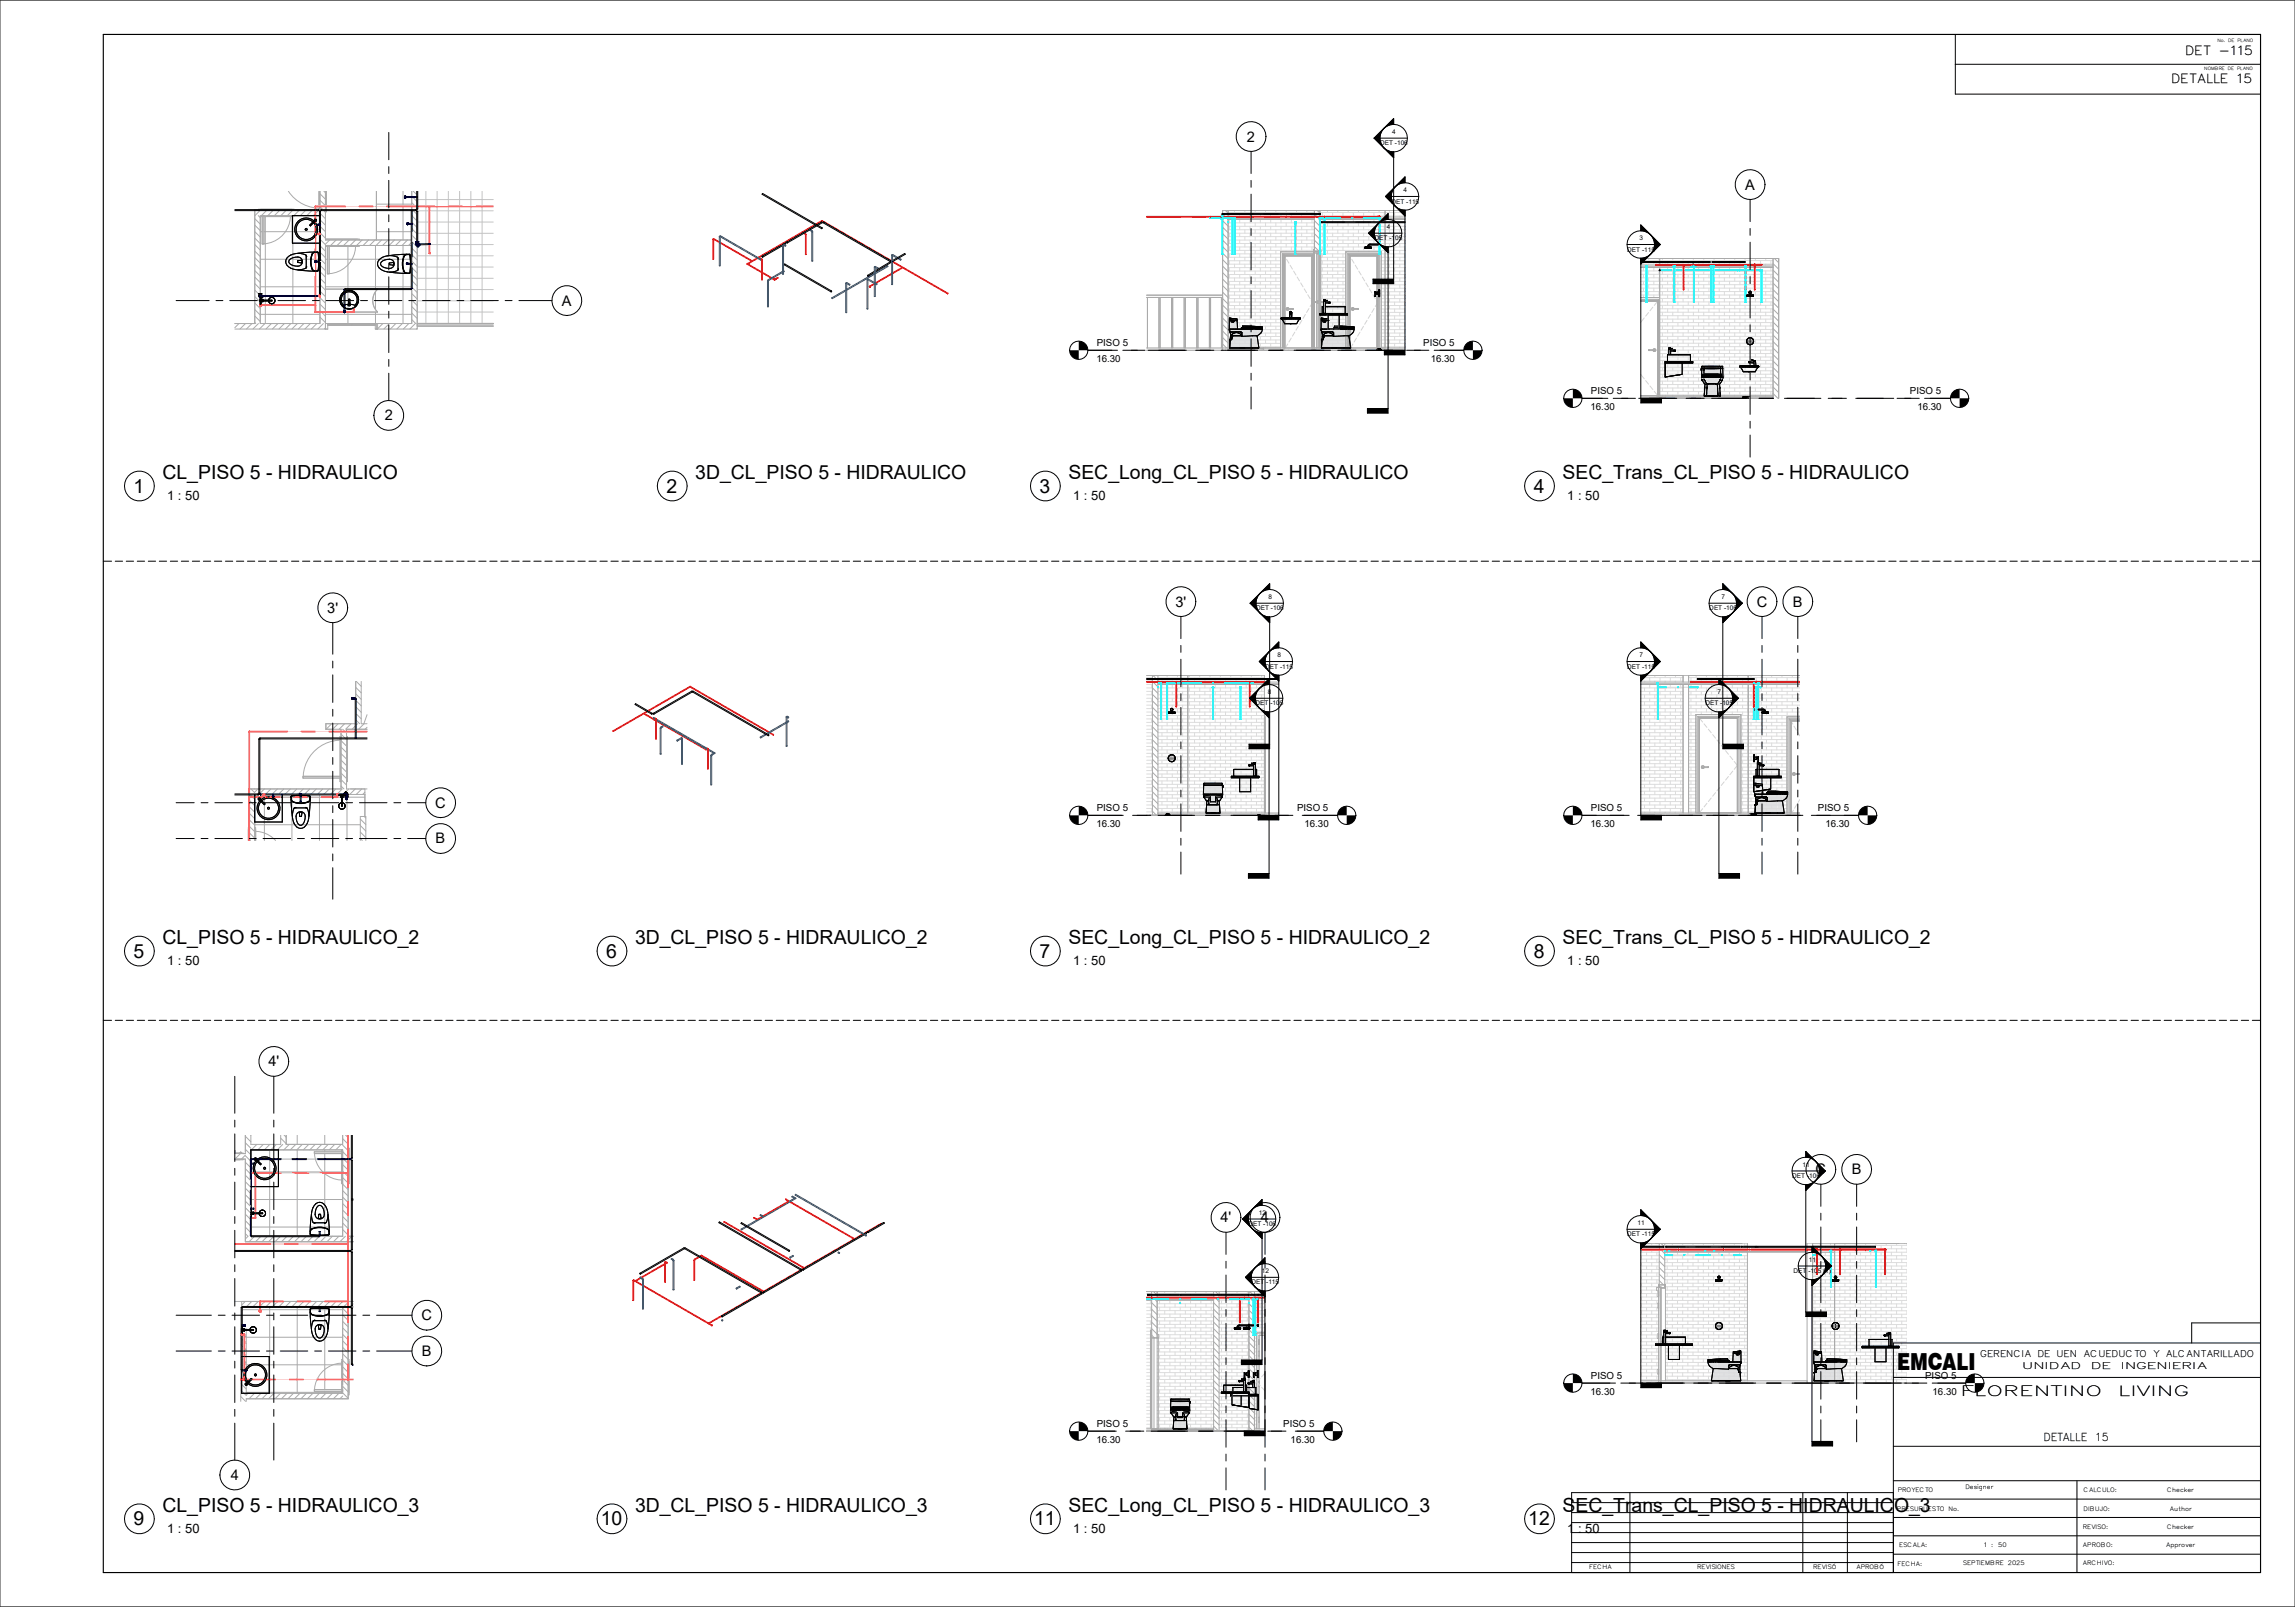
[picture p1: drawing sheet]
<svg xmlns="http://www.w3.org/2000/svg" width="1000mm" height="700mm" viewBox="0 0 1000 700" stroke-linecap="round" stroke-linejoin="round" font-family="sans-serif">
<defs><g id="words">
<text font-size="10.2" x="826.6" y="596.6">EMCALI</text>
<g font-size="8.5">
<text x="70.8" y="208.6">CL_PISO 5 - HIDRAULICO</text>
<text x="302.9" y="208.6">3D_CL_PISO 5 - HIDRAULICO</text>
<text x="465.5" y="208.6">SEC_Long_CL_PISO 5 - HIDRAULICO</text>
<text x="680.8" y="208.6">SEC_Trans_CL_PISO 5 - HIDRAULICO</text>
<text x="58.2" y="214.6">1</text>
<text x="290.4" y="214.6">2</text>
<text x="453" y="214.6">3</text>
<text x="668.3" y="214.6">4</text>
<text x="70.8" y="411.2">CL_PISO 5 - HIDRAULICO_2</text>
<text x="276.7" y="411.2">3D_CL_PISO 5 - HIDRAULICO_2</text>
<text x="465.5" y="411.2">SEC_Long_CL_PISO 5 - HIDRAULICO_2</text>
<text x="680.8" y="411.2">SEC_Trans_CL_PISO 5 - HIDRAULICO_2</text>
<text x="58.2" y="417.2">5</text>
<text x="264.1" y="417.2">6</text>
<text x="453" y="417.2">7</text>
<text x="668.3" y="417.2">8</text>
<text x="70.8" y="658.5">CL_PISO 5 - HIDRAULICO_3</text>
<text x="276.7" y="658.5">3D_CL_PISO 5 - HIDRAULICO_3</text>
<text x="465.5" y="658.5">SEC_Long_CL_PISO 5 - HIDRAULICO_3</text>
<text x="680.8" y="658.5">SEC_Trans_CL_PISO 5 - HIDRAULICO_3</text>
<text x="58.2" y="664.5">9</text>
<text x="261.8" y="664.5">10</text>
<text x="450.6" y="664.5">11</text>
<text x="665.9" y="664.5">12</text>
</g>
<g font-size="6.3">
<text x="543.3" y="61.7">2</text>
<text x="760.4" y="82.6">A</text>
<text x="244.8" y="133.1">A</text>
<text x="167.6" y="183.1">2</text>
<text x="142.6" y="266.9">3'</text>
<text x="512.2" y="264.2">3'</text>
<text x="765.4" y="264.2">C</text>
<text x="781.2" y="264.2">B</text>
<text x="189.7" y="351.8">C</text>
<text x="189.8" y="367.4">B</text>
<text x="116.9" y="464.5">4'</text>
<text x="791.1" y="511.5">C</text>
<text x="806.8" y="511.5">B</text>
<text x="531.8" y="532.5">4'</text>
<text x="549.4" y="532.5">4</text>
<text x="183.6" y="575">C</text>
<text x="183.8" y="590.6">B</text>
<text x="100.5" y="644.6">4</text>
</g>
<g font-size="6.2">
<text x="854.3" y="608.2">FLORENTINO</text>
<text x="923" y="608.2">LIVING</text>
</g>
<g font-size="5.6">
<text x="72.9" y="217.7">1 : 50</text>
<text x="467.6" y="217.7">1 : 50</text>
<text x="682.9" y="217.7">1 : 50</text>
<text x="72.9" y="420.3">1 : 50</text>
<text x="467.6" y="420.3">1 : 50</text>
<text x="682.9" y="420.3">1 : 50</text>
<text x="72.9" y="667.6">1 : 50</text>
<text x="467.6" y="667.6">1 : 50</text>
<text x="682.9" y="667.6">1 : 50</text>
</g>
<g font-size="5.5">
<text x="952.1" y="23.8">DET -115</text>
<text x="946" y="36.2">DETALLE 15</text>
</g>
<text font-size="4.8" x="890.4" y="627.7">DETALLE 15</text>
<g font-size="4.2">
<text x="477.9" y="150.7">PISO 5</text>
<text x="620.2" y="150.7">PISO 5</text>
<text x="477.7" y="157.6">16.30</text>
<text x="623.4" y="157.6">16.30</text>
<text x="693.2" y="171.7">PISO 5</text>
<text x="832.2" y="171.7">PISO 5</text>
<text x="693" y="178.6">16.30</text>
<text x="835.5" y="178.6">16.30</text>
<text x="477.9" y="353.3">PISO 5</text>
<text x="565.2" y="353.3">PISO 5</text>
<text x="693.2" y="353.3">PISO 5</text>
<text x="792.2" y="353.3">PISO 5</text>
<text x="477.7" y="360.2">16.30</text>
<text x="568.4" y="360.2">16.30</text>
<text x="693" y="360.2">16.30</text>
<text x="795.4" y="360.2">16.30</text>
<text x="693.2" y="600.6">PISO 5</text>
<text x="838.9" y="600.6">PISO 5</text>
<text x="693" y="607.5">16.30</text>
<text x="842.1" y="607.5">16.30</text>
<text x="477.9" y="621.5">PISO 5</text>
<text x="559.1" y="621.5">PISO 5</text>
<text x="477.7" y="628.5">16.30</text>
<text x="562.4" y="628.5">16.30</text>
</g>
<g font-size="4.1">
<text x="862.9" y="591.2">GERENCIA DE UEN ACUEDUCTO Y ALCANTARILLADO</text>
<text x="881.1" y="596.4">UNIDAD</text>
<text x="911.1" y="596.4">DE</text>
<text x="924.2" y="596.4">INGENIERIA</text>
</g>
<g font-size="2.8">
<text x="606.7" y="58.3">4</text>
<text x="601.4" y="63.3">DET -106</text>
<text x="611.6" y="83.7">4</text>
<text x="606.3" y="88.7">DET -115</text>
<text x="604.2" y="99.7">4</text>
<text x="599" y="104.7">DET -105</text>
<text x="714.4" y="104.6">3</text>
<text x="709.1" y="109.6">DET -115</text>
<text x="552.7" y="260.9">8</text>
<text x="750.1" y="260.9">7</text>
<text x="547.4" y="265.9">DET -106</text>
<text x="744.8" y="265.9">DET -106</text>
<text x="556.6" y="286.3">8</text>
<text x="714.4" y="286.3">7</text>
<text x="551.3" y="291.2">DET -115</text>
<text x="709.1" y="291.2">DET -115</text>
<text x="552.4" y="302.3">8</text>
<text x="748.4" y="302.3">7</text>
<text x="547.1" y="307.2">DET -105</text>
<text x="743.1" y="307.2">DET -105</text>
<text x="785.5" y="508.2">11</text>
<text x="781" y="513.2">DET -106</text>
<text x="548.5" y="529.1">12</text>
<text x="713.6" y="533.6">11</text>
<text x="544" y="534.1">DET -106</text>
<text x="709.1" y="538.6">DET -115</text>
<text x="788.2" y="549.6">11</text>
<text x="549.8" y="554.5">12</text>
<text x="781.5" y="554.6">DET -105 (1)</text>
<text x="545.3" y="559.5">DET -115</text>
</g>
<g font-size="2.6">
<text x="826.9" y="650.1">PROYECTO</text>
<text x="856.4" y="648.5">Designer</text>
<text x="907.8" y="650">CALCULO:</text>
<text x="944.2" y="650">Checker</text>
<text x="826.6" y="658">PRESUPUESTO No.</text>
<text x="907.9" y="658.1">DIBUJO:</text>
<text x="945.3" y="658">Author</text>
<text x="907.6" y="666">REVISO:</text>
<text x="944.2" y="666">Checker</text>
<text x="827.5" y="673.9">ESCALA:</text>
<text x="864.4" y="673.8">1 : 50</text>
<text x="907.4" y="673.9">APROBO:</text>
<text x="943.7" y="674">Approver</text>
<text x="692.5" y="683.6">FECHA</text>
<text x="739.4" y="683.6">REVISIONES</text>
<text x="790.1" y="683.6">REVISÓ</text>
<text x="808.7" y="683.6">APROBÓ</text>
<text x="826.8" y="681.9">FECHA:</text>
<text x="855.3" y="681.8">SEPTIEMBRE 2025</text>
<text x="907.4" y="681.9">ARCHIVO:</text>
</g>
<g font-size="1.9">
<text x="966.2" y="18.2">No. DE PLANO</text>
<text x="960.5" y="30.6">NOMBRE DE PLANO</text>
</g>
</g></defs>
<path d="M137.2 118l.4 .1zM137.2 109.8l.4 .1z" fill="#f99"/>
<path d="M138.8 113.7v.4z" fill="#7b7bff"/>
<path d="M137.2 114.1l.1 3.9h.3v-3.8zM137.2 109.9v3.8l.4-.1v-3.7z" fill="#f99"/>
<path d="M137.4 113.7l.2 .1z" fill="#914ebc"/>
<path d="M137.3 113.7l.2 .4z" fill="#753dc7"/>
<path d="M137.7 114.1h.3zM137.6 113.7v.4zM137.7 113.7h.3z" fill="#3c3cfe"/>
<path d="M137.7 113.7v.4h.3v-.4zM137.6 113.8v.3zM137.2 113.8v.3z" fill="#1d1dff"/>
<g fill="#7b7bff">
<path d="M178.8 114.7v.4z"/>
<path d="M138 113.7v.4h.8v-.4zM137.6 114l.4 .2zM137.6 113.7h.4z"/>
</g>
<path d="M177.3 114.7l.3 .2-.2 .3 .2-.3zM177.6 115.1h.4zM177.6 114.7h.4z" fill="#3c3cfe"/>
<path d="M177.1 114.9a.25 .25 0 0 0 .5 0 .25 .25 0 0 0-.5 0zM177.6 114.7v.4h.4v-.4z" fill="#1d1dff"/>
<path d="M178 114.7v.4h.8v-.4zM177.4 115.2h.6zM177.1 115l.2 .2zM177.5 114.7h.5z" fill="#7b7bff"/>
<path d="M138.8 101.8h.3l.1 .3h-.4z" fill="#fe8181"/>
<path d="M138.8 102.1h.4zM137.4 101.8l.2 .3zM139.3 101.8l.1 .3zM139.2 101.8v.3zM138.8 101.7l.4 .1z" fill="#ff8585"/>
<path d="M139.2 101.7l.2 .5z" fill="#ff8a8a"/>
<path d="M137.6 101.8v.3h1.2v-.3zM137.2 93.9l.1 12h.3v-12zM138.8 102.1l.4 .1zM138.8 101.7l.4 .2v-.2z" fill="#f99"/>
<path d="M138.8 98.1h.4zM139.2 97.8v.3zM138.8 97.7h.4z" fill="#3c3cfe"/>
<path d="M138.8 97.8l.3-.1 .1 .4h-.4z" fill="#1d1dff"/>
<path d="M139.2 97.8l.2 .3z" fill="#2a2aff"/>
<path d="M139.2 97.9l.2 .3z" fill="#4747ff"/>
<path d="M138.2 97.7v.4h.6v-.4zM138.8 98.2h.4zM138.8 97.7l.4 .2v-.2z" fill="#7b7bff"/>
<path d="M154 133.9l.3 .1-.3 .2z" fill="#f99"/>
<path d="M149.9 127.2l.4-.3v7.3l-.4-.2z" fill="#7b7bff"/>
<path d="M113.7 132.9l.3 .2z" fill="#fe8181"/>
<path d="M137.2 132.9l.2 .2z" fill="#ff8585"/>
<path d="M114 132.9l23.2 .2z" fill="#f99"/>
<path d="M113.7 132.8l.3 .1z" fill="#fe8181"/>
<path d="M114 132.8l23.2 .1z" fill="#f99"/>
<path d="M137.4 128.8l.1 .3z" fill="#d46d97"/>
<path d="M137.4 129.1l.2 3.8zM137.4 118.1l.2 10.6zM137.4 105.9v3.9zM137.4 91.7l.2 2.2zM137.4 90.1l.2 1.2z" fill="#f99"/>
<path d="M137.2 129.1l.2 3.7zM137.2 118.1l.2 10.6zM137.2 105.9v3.9zM137.2 91.7l.2 2.2zM137.2 89.9l.2 1.4z" fill="#f99"/>
<path d="M137.3 128.7l.1 .4z" fill="#bb6aad"/>
<path d="M186.9 89.9l.4 .2zM137.4 89.9l.2 .2z" fill="#ff8585"/>
<path d="M182 89.9l4.9 .2zM187.3 89.9l27.6 .2zM137.6 89.9l44 .2z" fill="#f99"/>
<path d="M181.6 89.9l.4 .2z" fill="#ff9e9e"/>
<path d="M137.4 89.8l44.2 .1zM182 89.8l32.9 .1z" fill="#f99"/>
<path d="M181.6 89.8l.4 .1z" fill="#ff9e9e"/>
<g fill="#f99">
<path d="M137.2 133.1l.2 2.8z"/>
<path d="M137.4 132.9l.2 2.9z"/>
<path d="M150.4 135.9l3.7 .2zM137.4 135.9l12.5 .2z"/>
</g>
<path d="M149.9 135.9l.4 .1z" fill="#753dc7"/>
<path d="M137.4 135.8l.2 .1z" fill="#ff8585"/>
<path d="M137.6 135.8l12.2 .1zM150.4 135.8l3.6 .1z" fill="#f99"/>
<path d="M150 135.8l.3 .1z" fill="#753dc7"/>
<path d="M154.1 134.9l.2 1zM154.1 134.9l.2 1z" fill="#ff8585"/>
<path d="M154.1 134.1l.2 .8z" fill="#f99"/>
<path d="M154 134.9l.1 .9zM154 134.9l.1 .9z" fill="#ff8585"/>
<g fill="#f99">
<path d="M154 134.2l.1 .7z"/>
<path d="M187.3 110.2l.2 .1z"/>
<path d="M187.1 110.3l.4 .2z"/>
</g>
<path d="M187.1 106.5l.2 3.7zM187.1 90.1v16z" fill="#f99"/>
<path d="M187.1 106.1l.1 .4z" fill="#bb6aad"/>
<path d="M186.9 106.6l.2 3.7zM186.9 90.1v16z" fill="#f99"/>
<path d="M187 106.1v.5z" fill="#bb6aad"/>
<path d="M112.7 128.9l.5 .2-.3 .3z" fill="#fff"/>
<path d="M113.6 129.2h.4z" fill="#8b8bff"/>
<path d="M113.2 129.1l-.3 .3 .5 .5v-.5h.3v.8l1-1zM113.9 128.4l-.2 .3h.5z" fill="#fff"/>
<path d="M112.7 127.8h1.4v.8l-1.4 .3z" fill="#fff"/>
<path d="M177.8 97.4l.4 .1z" fill="#1d1dff"/>
<path d="M178.2 97.3l1 .2z" fill="#7b7bff"/>
<path d="M177.8 97.5l.4 .2z" fill="#1d1dff"/>
<g fill="#7b7bff">
<path d="M178.2 97.5l1 .2z"/>
<path d="M178.9 114.9l.3 .2z"/>
<path d="M178.9 114.7l.3 .2z"/>
</g>
<path d="M150.3 135.3v.4z" fill="#3c3cfe"/>
<path d="M150.1 135.3l.2 .4z" fill="#1d1dff"/>
<path d="M150.1 134.1l.2 1.2zM150.1 126.2v.8z" fill="#7b7bff"/>
<path d="M149.9 135.3v.4z" fill="#3c3cfe"/>
<path d="M149.9 135.3l.2 .4z" fill="#1d1dff"/>
<path d="M149.9 134l.2 1.3zM149.9 126.2v.9z" fill="#7b7bff"/>
<g fill="#fff">
<path d="M150.4 125.9l28.7 .2z"/>
<path d="M150.4 125.7l28.7 .2z"/>
</g>
<path d="M179.4 91.7l.2 34z" fill="#7b7bff"/>
<path d="M179.2 114.7l.2 .4zM179.2 97.3l.2 .4z" fill="#3c3cfe"/>
<path d="M179.2 115.1l.2 10.6zM179.2 97.7l.2 17zM179.2 91.7l.2 5.6z" fill="#7b7bff"/>
<path d="M137.2 91.3l.4 .2z" fill="#ff9e9e"/>
<path d="M102.3 91.3l34.9 .2zM137.6 91.3l1.3 .2z" fill="#fff"/>
<path d="M137.2 91.5l.4 .2z" fill="#ff9e9e"/>
<path d="M102.3 91.5l34.9 .2zM137.6 91.5l1.3 .2z" fill="#fff"/>
<path d="M176.8 86h.3z" fill="#3c3cfe"/>
<path d="M176.8 85.8l.3 .2z" fill="#1d1dff"/>
<path d="M177.1 85.8l4.5 .2z" fill="#7b7bff"/>
<path d="M176.8 85.6h.3z" fill="#3c3cfe"/>
<path d="M176.8 85.6l.3 .2z" fill="#1d1dff"/>
<path d="M177.1 85.6l4.5 .2z" fill="#7b7bff"/>
<path d="M181.6 85.6l.2 .4z" fill="#7f7fff"/>
<path d="M181.6 90.1l.2 .9zM181.6 86l.2 3.8zM181.6 83.3l.2 2.3z" fill="#fff"/>
<path d="M181.8 90.1l.2 .9zM181.8 83.3l.2 6.5z" fill="#fff"/>
<path d="M139.2 114.4v14.3z" fill="#fff"/>
<path d="M139.4 114.4l.2 14.3z" fill="#fff"/>
<path d="M138.8 128.8l.3 .1z" fill="#e0718f"/>
<path d="M138.8 128.7l.3 .1z" fill="#d46d97"/>
<path d="M137.6 128.8l1.2 .1zM138.8 128.7h.3z" fill="#bb6aad"/>
<path d="M113.7 128.8l.3-.1z" fill="#3b3bff"/>
<path d="M114 128.7l-.1 .2z" fill="#4848ff"/>
<path d="M113.7 128.7h.3z" fill="#5757ff"/>
<path d="M114.2 128.7l23 .2zM137.6 128.7l1.2 .1z" fill="#7b7bff"/>
<path d="M114.1 128.7l.3 .2z" fill="#8181ff"/>
<path d="M138.8 128.9l.3 .2z" fill="#e0718f"/>
<path d="M138.8 129.1h.3z" fill="#d46d97"/>
<path d="M138.8 129.1h.3zM137.6 128.9l1.2 .2z" fill="#bb6aad"/>
<path d="M113.8 128.9l-.1 .2h.3z" fill="#3b3bff"/>
<path d="M113.7 129.1h.3z" fill="#5757ff"/>
<path d="M114.4 128.9l22.8 .2zM137.6 129.1h1.2z" fill="#7b7bff"/>
<path d="M114.3 128.9l.3 .2z" fill="#8181ff"/>
<path d="M114 128.9l.5 .2z" fill="#8b8bff"/>
<path d="M182.7 106.2l4.2 .1zM187.3 106.1l.2 .2z" fill="#7b7bff"/>
<path d="M182.9 106.4l4 .1zM187.3 106.3l.2 .2z" fill="#7b7bff"/>
<path d="M181.8 105.7v.2zM181.8 105.3l.1 .2z" fill="#1b1bff"/>
<path d="M182 105.7v.2zM182 105.4l-.2 .3z" fill="#4747ff"/>
<path d="M181.8 92l.2 13.2z" fill="#fff"/>
<path d="M181.7 105.3v.2z" fill="#1b1bff"/>
<path d="M181.6 105.2v.8z" fill="#4747ff"/>
<g fill="#fff">
<path d="M181.6 92l.2 13.2z"/>
<path d="M139.9 91.3l41.4 .2z"/>
</g>
<path d="M179.2 91.5l.4 .2z" fill="#7f7fff"/>
<g fill="#fff">
<path d="M139.9 91.5l39.3 .2zM179.6 91.5l1.7 .2z"/>
<path d="M139.2 105.9l.2 7.5zM139.2 92l.2 1.9z"/>
</g>
<path d="M139.4 101.8v.3z" fill="#ff8585"/>
<path d="M139.4 101.7v.5z" fill="#ff8a8a"/>
<path d="M139.4 101.7l.2 .2z" fill="#ff9e9e"/>
<path d="M139.4 97.7v.4z" fill="#2a2aff"/>
<path d="M139.4 97.7l.2 .2z" fill="#7f7fff"/>
<path d="M139.4 102.2l.2 11.2v-11.3zM139.4 98.2l.2 3.6v-3.7zM139.4 92l.2 5.8z" fill="#fff"/>
<path d="M181.1 106.3h.5l-.3 .5z" fill="#7b7bff"/>
<path d="M181.6 107l.5 .5 .9-.8zM182.6 106.2l.5 .4zM182.1 106l.4 .1z" fill="#3c3cfe"/>
<path d="M181.8 106.4l.2 .2zM181.9 106.3h.2zM182.3 106.3l.2-.1z" fill="#0303ff"/>
<path d="M181.9 106.4v.2zM181.9 106.3l.1 .3zM182.2 106.3v.3h.4l-.1-.4z" fill="#0606ff"/>
<path d="M181.8 106.7v.4zM181.9 106.3l.2 .2zM182.2 106.4l-.2 .3zM181.8 106.5l.1 .1zM182.2 106.6h.4z" fill="#0e0eff"/>
<path d="M181.6 106.9l.2 .2zM181.9 106.7l-.1 .4zM182.2 106.5l.4 .2zM182.5 106.2l.1 .4h.4zM182.1 106.2h.3zM182.3 105.8l-.2 .2z" fill="#1d1dff"/>
<path d="M181.3 106.8l.8 .8-.5-.6 .3-.3zM182.5 106l.2 .2z" fill="#7b7bff"/>
<path d="M181.2 105.2v.8h.4v-.8zM182 105.3v.7h.4v-.8z" fill="#3c3cfe"/>
<path d="M181.1 105.2v1.1h.5zM182.4 105.2l.1 .8z" fill="#7b7bff"/>
<path d="M113.3 132.9h.3z" fill="#fe8181"/>
<path d="M113.2 132.8l.5 .1z" fill="#ff8585"/>
<path d="M113.3 132.9l.2 .1z" fill="#fe8181"/>
<path d="M113.2 132.9l.2 .3 .3-.3z" fill="#ff8585"/>
<path d="M113.2 133l.2 .2z" fill="#f99"/>
<path d="M113.5 132.7h.5z" fill="#f99"/>
<path d="M113.4 133.2l.6-.1z" fill="#f99"/>
<g fill="#ff8585">
<path d="M113.7 132.8l.3-.1z"/>
<path d="M113.7 133.1h.3z"/>
</g>
<path d="M113.8 128.7h.2z" fill="#8b8bff"/>
<path d="M150.1 135.7l.2 .1z" fill="#3c3cfe"/>
<path d="M149.8 135.3l.1 .5z" fill="#7b7bff"/>
<path d="M150.3 135.3v.5z" fill="#7b7bff"/>
<path d="M139.3 128.9l.2 .1z" fill="#fe8181"/>
<path d="M139.2 128.9l.2 .3 .3-.2z" fill="#ff8585"/>
<path d="M139.4 128.8l.2 .1z" fill="#fe8181"/>
<path d="M139.2 128.7l.4 .2z" fill="#ff8585"/>
<path d="M139.4 128.7l.2 .2z" fill="#f99"/>
<path d="M138.8 129.2h.5z" fill="#f99"/>
<path d="M138.8 128.7h.6z" fill="#f99"/>
<path d="M177.5 97.3v.4zM177.5 97.3l.1 .4z" fill="#1d1dff"/>
<path d="M177.5 97.3l.3 .2z" fill="#3c3cfe"/>
<path d="M177.5 97.7l.3-.2z" fill="#3c3cfe"/>
<path d="M177.3 97.6l.2 .2z" fill="#7b7bff"/>
<path d="M177.6 97.3h.6z" fill="#7b7bff"/>
<path d="M177.6 97.8l.6-.1z" fill="#7b7bff"/>
<g fill="#1d1dff">
<path d="M177.8 97.3l.4 .1z"/>
<path d="M177.8 97.7h.4z"/>
<path d="M176.4 85.6l.1 .4zM176.5 85.6l.1 .4z"/>
</g>
<path d="M176.4 85.6l.4 .2z" fill="#3c3cfe"/>
<path d="M176.4 86l.4-.2z" fill="#3c3cfe"/>
<path d="M176.3 85.9l.2 .2z" fill="#7b7bff"/>
<path d="M176.6 85.6h.5z" fill="#7b7bff"/>
<path d="M176.5 86.1l.6-.1z" fill="#7b7bff"/>
<path d="M176.5 85.8h.1M181.9 105.9h.1M182 106.7h.1" fill="none" stroke="#0000fe" stroke-width=".44"/>
<path d="M113.4 128.9h-.1" fill="none" stroke="#2525fe" stroke-width=".44"/>
<path d="M113.5 128.5h.1" fill="none" stroke="#efefef" stroke-width=".44"/>
<path d="M181.7 106.5h.1M181.8 106.3h.1M181.9 105.8h.1M181.9 106.5h.1M182 106.6h.1" fill="none" stroke="#0000fd" stroke-width=".44"/>
<path d="M113.4 128.9h-.1" fill="none" stroke="#6666fc" stroke-width=".44"/>
<path d="M113.4 128.7h.1" fill="none" stroke="#a7a7f9" stroke-width=".44"/>
<path d="M113.8 128.9h.2" fill="none" stroke="#8282fa" stroke-width=".44"/>
<path d="M139.4 97.7v.4" fill="none" stroke="#0202fb" stroke-width=".44"/>
<path d="M139.4 101.7v.4M139.1 128.9h.1" fill="none" stroke="#fe7f7f" stroke-width=".44"/>
<path d="M113.5 128.4h.1" fill="none" stroke="#e9e9e9" stroke-width=".44"/>
<path d="M181.7 105.3h.1M181.7 106.5h.1M181.8 105.4h.1M181.9 106.2v.1M181.9 106.4v.1M181.9 106.9h.1M181.9 107h.1M182 106.2h.1M182 106.5v.1M182 106.2h-.2M182 106.3h.1" fill="none" stroke="#0000fc" stroke-width=".44"/>
<path d="M139.4 98.1h.1" fill="none" stroke="#0202fc" stroke-width=".44"/>
<g fill="none" stroke="#ff8080" stroke-width=".44">
<path d="M139.2 102.2h.1M139.2 101.7h.1M139.2 102.1h.1M139.2 101.6v.1M139.3 102.2h.1M139.3 101.7h.2M139.3 101.6h.1M139.3 102v.1M139.3 102.2h-.1M139.3 101.7h-.1M139.3 101.8v.1M139.3 101.7l-.1 .2"/>
<path d="M139.3 101.7h.1M139.4 102v.1M139.4 102.2h.1M139.4 101.7h.1M139.4 101.6l.1 .1M139.4 101.7h-.2M139.4 101.7h-.1M139.4 101.6v.6M139.5 102.2h.1M139.5 101.8l-.2 .2M139.5 101.8l.1 .1M139.5 101.7h-.1"/>
<path d="M139.6 101.9l-.3 .2M139.2 128.6h.1M139.3 128.6h.1M139.4 128.7h.1M139.4 128.6v.3"/>
</g>
<path d="M113.5 128.9h.1" fill="none" stroke="#c1c1f7" stroke-width=".44"/>
<path d="M113.3 128.8h.1M113.5 128.7h.1M113.5 128.8h.1" fill="none" stroke="#a7a7f4" stroke-width=".44"/>
<path d="M181.7 105.9h.1M181.7 105.4h.1M181.8 105.8h-.1M181.9 105.4h.1" fill="none" stroke="#0101fa" stroke-width=".44"/>
<path d="M113.8 128.9h.2" fill="none" stroke="#4d4df9" stroke-width=".44"/>
<path d="M113.3 127.9h.1M113.4 128h.1" fill="none" stroke="#e0e0e0" stroke-width=".44"/>
<path d="M137.4 113.9v.1M150.1 135.9h.1" fill="none" stroke="#0502fa" stroke-width=".44"/>
<path d="M113.6 129.1h.1" fill="none" stroke="#c1c1ef" stroke-width=".44"/>
<path d="M113.5 128.8h.1" fill="none" stroke="#8282f7" stroke-width=".44"/>
<path d="M139.4 97.9v.1" fill="none" stroke="#2525f8" stroke-width=".44"/>
<path d="M139.4 101.7v.4" fill="none" stroke="#ff8787" stroke-width=".44"/>
<path d="M113.2 128.9h.1" fill="none" stroke="#9494f4" stroke-width=".44"/>
<g fill="none" stroke="#0000f9" stroke-width=".44">
<path d="M181.7 105.9h.1M181.7 105.4h.1M181.8 105.8h-.1M181.8 106.4h-.1M181.9 106.3h-.1M181.9 106.5v.2M181.9 106.4h.1M181.9 107h.1M181.9 106.8v.1M181.9 106.7h.1M181.9 106.4v.1M181.9 106.2h.1"/>
<path d="M181.9 106.2l.1 .1M181.9 106.5h.1M182 106.5v.1M182 106.3h.1M182 106.2h.1M182.1 106.6h-.1M182.2 106.2h.1M182.3 106.2v.1"/>
</g>
<path d="M113.2 128.9h.1M113.4 128.7l-.1 .1" fill="none" stroke="#6666f0" stroke-width=".44"/>
<path d="M113.3 128.5h.1M113.3 128h.1M113.4 128.4h-.1M113.5 128h.1M113.5 128.1h.1" fill="none" stroke="#d3d3d3" stroke-width=".44"/>
<path d="M113.2 128.8h.1M113.3 128.9h.1M113.3 128.8h.1M113.5 128.9h-.1M113.5 128.7v.1M113.5 128.9h.1M114 128.7l-.1 .2" fill="none" stroke="#8282f0" stroke-width=".44"/>
<path d="M181.7 105.3l.1 .1M181.7 106h.1M181.7 105.6h.1M181.7 105.5h.1M181.8 105.5h.1M181.8 105.8h.1M181.8 105.9h-.1M181.9 105.8v.1M181.9 105.6h.1M181.9 105.4h.1M182 105.7h.1M182 105.9h.1" fill="none" stroke="#0303f6" stroke-width=".44"/>
<path d="M139.4 97.7v.4" fill="none" stroke="#2828f2" stroke-width=".44"/>
<g fill="none" stroke="#ff7f7f" stroke-width=".44">
<path d="M137.4 90.1h.1M137.5 89.9h.1M186.9 89.9h.1M187.2 89.9h.1M137.4 101.8h.1M137.4 102.1h.1M139.1 101.9h.1M139.2 102h.1M139.4 102.2h.1M139.4 101.7h.1M187.1 110.2h.1M187.2 110.3h.1"/>
<path d="M113.4 132.7v.5M113.4 132.7h.1M113.4 133.2h.1M113.5 132.7h-.1M113.5 132.8l-.2 .2M113.5 132.7h.1M113.7 132.9h.1M113.7 132.9v.1M137.2 132.9h.1M137.4 128.8v.1M137.4 129.1h.1M137.4 132.8h.1"/>
<path d="M137.4 132.9v.2M137.4 135.8h.1M137.5 135.9h.1M139.2 129h.1M139.2 128.9h.1M139.3 129.2h.1M139.4 129.2h.1M139.4 128.7v.5M139.4 128.7h.1M139.4 128.9l-.1 .1M154 134.9h.1M154.1 135.8l-.1 .1"/>
<path d="M154.2 134.9h.1M154.2 135.9h.1"/>
</g>
<path d="M137.3 114h.1M137.4 113.7v.4M137.5 113.7h.1M137.5 113.8h.1M149.9 135.9h.4" fill="none" stroke="#0b05f6" stroke-width=".44"/>
<path d="M113.6 128.8h.1" fill="none" stroke="#a7a7e9" stroke-width=".44"/>
<path d="M149.9 135.9h.1" fill="none" stroke="#1b0def" stroke-width=".44"/>
<path d="M113.4 128.9h.1" fill="none" stroke="#4d4df4" stroke-width=".44"/>
<path d="M182 105.8h.1" fill="none" stroke="#0d0df3" stroke-width=".44"/>
<g fill="none" stroke="#0808ee" stroke-width=".44">
<path d="M139.2 98h.1M139.3 97.8l-.1 .1M139.3 98.2h.1M139.4 98.2h.1M139.4 97.7h.1M139.4 97.7l-.1 .3M139.6 98l-.1 .1M181.6 105.3h.1M181.6 106h.1M181.6 105.6h.1M181.7 105.3v.2M181.7 105.8v.2"/>
<path d="M181.7 105.5v.1M181.7 105.9v.1M181.7 105.7h.1M181.7 105.9h.1M181.7 105.5h.1M181.8 105.5h.1M181.8 105.7h-.1M181.8 105.4v.1M181.9 105.6h-.1M181.9 105.8h-.1M181.9 105.8v.1M181.9 105.4h.1"/>
<path d="M181.9 105.4v.1M181.9 106h.1M182 105.3h.1M182 105.9h.1M182 105.8h-.1"/>
</g>
<path d="M113.3 127.9l.1 .1M113.3 128.6h.1M113.3 128.5h.1M113.4 128.1h.1M113.4 128.4v.1M113.5 128.4v.1M113.5 128.8h.1M113.5 128.1h.1M113.6 128.3h.1M113.6 128.5h.1M113.6 128.8h.1M113.6 129.1h.1" fill="none" stroke="#c1c1c1" stroke-width=".44"/>
<g fill="none" stroke="#0000f3" stroke-width=".44">
<path d="M176.3 85.8h.1M176.5 85.8h.1M176.5 85.6h.1M176.5 85.8v.1M176.5 86.1h.1M176.8 85.8h.1M177.5 97.5v.1M177.5 97.8h.1M177.3 114.9v.1M177.3 115.2h.1M177.5 114.7h.1M177.5 115.1h.1"/>
<path d="M181.7 106.7h.1M181.7 106.9h.1M181.7 106h.1M181.7 105.3h.1M181.7 107l.1 .1M181.7 105.4h.1M181.7 105.9h.1M181.7 106.5l.2 .1M181.8 105.7h-.1M181.8 105.8h.1M181.8 106.3h.2M181.8 106.7h.1"/>
<path d="M181.8 106.2h.1M181.9 106.3h-.1M181.9 105.3h.1M181.9 105.9h-.2M181.9 106.7h.1M181.9 106.3v.1M181.9 106.1h.1M181.9 106.8h.1M181.9 105.6h.1M181.9 106.2v.3M181.9 106.4v.1M181.9 106.4h.1"/>
<path d="M181.9 106.2h-.1M181.9 107h.1M182 105.9h.1M182 105.7h.1M182 106.2h-.1M182 106.6v.1M182 106h.1M182 105.4h.1M182 106.4h.1M182 106.2h.1M182 106.3h.1M182 106.5h.1"/>
<path d="M182.1 106.3v.1M182.1 106.5h-.1M182.2 106.2h-.1M182.2 106.3h.2M182.2 106.4h.1M182.2 106.6h.1M182.2 106.2v.1M182.2 106.2h.1M182.6 106.6h.1M113.4 128.9v.1M113.4 129.2h.1"/>
</g>
<path d="M137.4 114.1h.1M137.5 113.8l-.1 .2M137.5 113.7h.1M149.9 135.8h.1M149.9 135.9h.1M150.2 135.8l-.2 .2M150.3 135.8h.1M150.3 135.8v.1M150.3 135.9h.1" fill="none" stroke="#170bee" stroke-width=".44"/>
<path d="M113.5 128.8h.1M113.6 128.8h.1" fill="none" stroke="#8282e0" stroke-width=".44"/>
<path d="M113.2 128.9h.1M113.3 128.9h.1M113.5 128.7h.1M113.4 128.9h.1M113.5 128.7v.1M113.6 128.7v.1" fill="none" stroke="#4d4dea" stroke-width=".44"/>
<path d="M113.3 128.8h.1M113.4 128.7h.1" fill="none" stroke="#2525ea" stroke-width=".44"/>
<path d="M113.2 129.1h.1" fill="none" stroke="#a7a7d4" stroke-width=".44"/>
<path d="M113.2 128.9h.1" fill="none" stroke="#6666e0" stroke-width=".44"/>
<path d="M139.4 128.7h.1" fill="none" stroke="#ff8c8c" stroke-width=".44"/>
<path d="M139.1 128.9h.1" fill="none" stroke="#fd7f80" stroke-width=".44"/>
<path d="M139.4 101.7h.1" fill="none" stroke="#ff8181" stroke-width=".44"/>
<path d="M139.4 98.1h.1" fill="none" stroke="#1c1ce7" stroke-width=".44"/>
<path d="M150.3 135.9h.1" fill="none" stroke="#391cdf" stroke-width=".44"/>
<g fill="none" stroke="#11d" stroke-width=".44">
<path d="M139.2 97.7h.1M139.3 98.2h.1M139.3 97.7l.3 .2M139.3 97.8v.3M139.3 98l.1 .1M139.3 97.7h.1M139.4 98.2h.1M139.4 97.7h.1M139.4 97.7l.1 .1M139.4 97.6v.1M139.6 98h.1M139.6 98l-.3 .2"/>
<path d="M181.7 106h.1M181.7 105.4v.1M181.7 105.8v.1M181.7 105.3h.3M181.7 105.9h.1M181.7 105.5v.1M181.7 106.1h.1M181.7 105.6h.1M181.8 106h.2M181.8 105.6h.1M181.8 105.8v.1M181.8 105.8h.1"/>
<path d="M181.8 105.5h.1M181.8 105.4v.1M181.9 105.5l-.1 .2"/>
</g>
<g fill="none" stroke="#0000e8" stroke-width=".44">
<path d="M139.1 97.9l.1 .1M139.2 97.9h.1M139.4 98.2h.1M139.4 97.7h.1M176.4 85.7v.3l.2-.3M176.4 86h.2M176.5 86.1h.1M176.6 85.6h.1M176.6 85.6l-.1 .5M176.6 85.6l.1 .2M176.7 85.9l-.1 .1M176.8 85.8h.1"/>
<path d="M177.1 85.8h.1M177.3 97.6h.4M177.5 97.3v.5M177.5 97.3h.1M177.5 97.8h.1M177.6 97.8h.1M177.6 97.3h.1M177.6 97.4l-.2 .2M177.6 97.3l-.3 .2M177.6 97.3l.1 .2M177.8 97.4h.1M177.8 97.6h.1"/>
<path d="M177.8 97.5h.1M177.8 97.5v.1M137.2 114h.1M137.3 113.8l-.1 .1M137.4 114.2h.1M137.4 113.7h.1M137.6 113.8v.1M137.6 114h.1M137.7 113.8h.1M137.7 114h.1M137.7 113.9h.1M137.7 113.9v.1"/>
<path d="M177.2 114.8v.3l.3-.1M177.2 115l.1 .1M177.3 114.7h.2M177.3 114.7v.5M177.4 115.2h.1M177.4 114.7h.1M177.4 114.8l-.2 .2M177.5 114.7v.2M177.6 114.8h.1M177.6 115v.1M177.6 114.9h.1M177.6 114.9v.1"/>
<path d="M181.6 105.3h.2M181.6 106.5h.1M181.6 105.6h.1M181.6 106h.1M181.7 106.9h.1M181.7 106.5v.2M181.7 106.5h.1M181.7 106h.1M181.7 106.2h.1M181.7 106.3h.1M181.7 107.1h.1M181.7 105.9h.1"/>
<path d="M181.8 106.4l.2 .3M181.8 105.7h-.1M181.8 105.6h.1M181.8 106.1h.1M181.8 107h.1M181.8 106.1l.1 .1M181.8 106.3h.1M181.8 106.8h.1M181.8 106.7h.1M181.8 106.2h.1M181.8 105.8l.1 .1M181.8 107.1h.1"/>
<path d="M181.9 106.2h-.2M181.9 105.3h.1M181.9 105.8h.1M181.9 106.2h.6M181.9 106.5v.1M181.9 106.1v.1M181.9 106.2v.5M181.9 106.2h.1M181.9 106.9h.1M181.9 107h.1M181.9 106.2v.1M181.9 106.7h.1"/>
<path d="M181.9 107.1h.1M181.9 106.5l.1 .2M182 106.2h.1M182 106h.1M182 105.4h.1M182 105.8h-.1M182 105.9h.1M182 106.3v.1M182 106.9h.1M182 105.6l-.1 .1M182 106.2l-.2 .1M182 105.7h.1"/>
<path d="M182.1 106.2h-.3M182.1 106.6l-.1 .1M182.1 106.1h.1M182.1 106.2l.1 .2M182.1 106.5l-.1 .1M182.1 106.6h.1M182.1 106.3h.1M182.1 106.1v.1M182.1 106.2h.1M182.2 106.4l-.1 .1M182.2 106.2h-.2M182.2 106.6h.1"/>
<path d="M182.2 106.4l-.1 .2M182.2 106.1h.1M182.2 106.7h.1M182.2 106.1v.3M182.4 106.2h.1M182.4 106.3h.1M182.5 106.2l.1 .3M182.6 106.6h.1M113.2 129l.1 .1M113.3 128.8l-.1 .1M113.3 128.8h.1M113.3 129h.1"/>
<path d="M113.4 128.7l.2 .2M113.4 128.7h.1M113.4 128.7v.5M113.4 129.2h.1M113.5 128.7h-.1M113.5 128.7h.1M113.5 128.8l-.2 .2M113.6 129l-.3 .1M113.7 128.9v.1M149.9 135.9h.1M150 136.1h.1M150.1 135.7h.1"/>
<path d="M150.1 135.7l.1 .1M150.2 136.1h-.1M150.3 135.7h.1M150.3 135.9h.1M150.4 135.9h.1"/>
</g>
<g fill="none" stroke="#3017dd" stroke-width=".44">
<path d="M137.4 113.6v.6M137.4 113.7h.1M137.4 114.2h.1M137.5 114.2h.1M137.5 113.8h.1M137.5 114.1l-.1 .1M137.5 113.7h.1M137.5 114.2h-.1M137.6 113.7h.1M149.9 135.9h.1M149.9 135.8h.1M149.9 135.8v.1"/>
<path d="M149.9 136h.1M150.2 135.8h.1M150.3 135.8v.1M150.3 136h.1M150.3 135.9h.1M150.4 136h-.6"/>
</g>
<path d="M113.1 128.9h.1M113.3 128.7h.1M113.6 128.7v.1M114 128.9h.1" fill="none" stroke="#8282c2" stroke-width=".44"/>
<path d="M139.4 97.7v.4M179.2 91.5h.1M179.6 91.5h.1M181.8 85.6h.1M181.8 86h.1" fill="none" stroke="#3b3bce" stroke-width=".44"/>
<g fill="none" stroke="#a7a7a7" stroke-width=".44">
<path d="M113.2 128.2h.1M113.2 128.6h.1M113.2 129.1h.1M113.2 127.9h.1M113.3 127.9v.2M113.3 128.4v.2M113.3 128.1v.1M113.3 128.8h.1M113.3 128.3h.1M113.3 128.2h.1M113.3 128.5h.1M113.3 128.1h.1"/>
<path d="M113.4 128.7h.1M113.4 128.8h-.1M113.4 128.1h.1M113.4 128.3h-.1M113.5 128.5h.1M113.4 128v.1M113.5 128.2h-.1M113.5 128.9h.1M113.5 128.4l.1 .1M113.5 128.6v.1M113.5 128.1h.1M113.5 128.8h.1"/>
<path d="M113.5 128.6h.1M113.6 128l-.1 .1M113.6 128.4h.1M113.6 127.9h.1M113.6 128.8h.1"/>
</g>
<path d="M137.4 114.2h.1M149.9 135.9h.1M150.3 135.9h.1M150.4 135.9h.1" fill="none" stroke="#763bbf" stroke-width=".44"/>
<path d="M113.3 128.8h-.1M113.5 128.7h.1M113.5 128.8h.1" fill="none" stroke="#4d4dd4" stroke-width=".44"/>
<path d="M139.1 129v.1" fill="none" stroke="#fc7e7f" stroke-width=".44"/>
<path d="M113.6 128.7h.1" fill="none" stroke="#6666c2" stroke-width=".44"/>
<path d="M113.5 128.6v.1" fill="none" stroke="#3f3fc2" stroke-width=".44"/>
<path d="M113.2 128.9h.1M113.4 128.9h.1M113.5 128.9h.1M113.5 128.8v.1" fill="none" stroke="#0000e1" stroke-width=".44"/>
<path d="M113.2 128.9h.1M113.6 128.7h-.1" fill="none" stroke="#2525d4" stroke-width=".44"/>
<g fill="none" stroke="#0000d1" stroke-width=".44">
<path d="M138.8 98.1h.1M139.1 98.2h.1M139.1 97.7h.1M139.2 98.2h-.1M139.2 97.9v.1M139.2 98.2h.1M139.2 98.1h.1M139.2 97.8h.1M139.2 98h.1M139.2 97.9h.1M139.2 98.1l.2 .1M139.3 97.7h-.1"/>
<path d="M139.3 98v.1M139.3 98.1h.2M139.4 98.2h.1M139.4 97.7h.1M139.4 97.7h-.2M139.5 97.7l-.3 .2M139.6 97.8v.1M139.6 98v.1M139.6 97.9v.1M176.4 86h.2M176.5 86.1h.1M176.5 85.6h.1"/>
<path d="M176.5 85.6l.1 .1M176.6 85.6v.4M176.7 86.1h.1M176.7 85.6h.1M176.8 85.6h.1M176.8 85.8v.1M176.8 86v.1M176.8 85.6h-.4l.1 .4M177.1 85.8h.1M177.3 97.6l.1 .1M177.4 97.6l.1 .1M177.4 97.7h.2"/>
<path d="M177.5 97.2v.1M177.5 97.8h.1M177.5 97.3h.1M177.5 97.3l.1 .1M177.6 97.3h-.1M177.6 97.8h-.1M177.6 97.3h.1M177.6 97.3l.1 .2M177.6 97.3l-.3 .2M177.6 97.3h.2M177.7 97.3h.1M177.7 97.8h.1"/>
<path d="M177.7 97.5l-.1 .2M177.8 97.5v.1M177.8 97.7v.1M177.8 97.5h.1M137.2 114l.1 .1M137.3 113.8l-.1 .1M137.4 113.6h.1M137.4 113.7h.2M137.4 113.7h.1M137.4 114.2h.1M137.5 114.1h.1M137.5 113.7l.1 .2"/>
<path d="M137.6 114.2h.1M137.6 114h.1M137.6 113.7h.1M137.6 113.9l-.1 .2M137.7 113.9v.1M137.7 113.7h.1M137.7 114.2h.1M137.7 113.7h-.4M177.2 114.8l.3 .3M177.3 115.1h.1M177.3 114.6v.1M177.3 115.2h.1"/>
<path d="M177.4 114.7h.1M177.4 114.7l.1 .1M177.4 115.2h.1M177.5 114.7v.2M177.5 114.7l.1 .2M177.5 114.7h.1M177.6 114.9l-.1 .2M177.6 114.7h.1M177.6 114.9v.1M177.6 115.1h.1M177.6 115.2h.1M177.7 114.7h-.4"/>
<path d="M181.3 106.8h.1M181.5 106.4h.1M181.5 106.3v.1M181.6 105.2l.4 .2M181.6 106.3h-.1M181.6 106.2h.1M181.6 106.7h.1M181.6 106.3h.1M181.6 106h.1M181.6 106.5h.1M181.7 106.5v.1M181.7 106.5h.1"/>
<path d="M181.7 106.5h-.1M181.7 106.2h-.1M181.7 106.1h.1M181.7 106.2v.2M181.7 106.9h-.1M181.7 105.6h.1M181.7 106.3h.1M181.8 106.4h-.1M181.8 105.6h.1M181.8 106.9h-.1M181.8 106.1l-.1 .1M181.8 106.1v.1"/>
<path d="M181.8 106.2h-.1M181.8 106.1h.1M181.8 107h.1M181.8 106.8h.1M181.8 106.3v.1M181.8 106.4h.1M181.8 106.2h.1M181.8 107.1h.1M181.8 106.3h.1M181.8 106.7h.1M181.9 106.7h-.1M181.9 106.3h.1"/>
<path d="M181.9 106.7h.1M181.9 106.1l.6 .1 .1 .4M181.9 106.1v.6M181.9 106.2h-.2M181.9 105.7h.1M181.9 106.2v.1M181.9 107.1h-.1M181.9 106.1h.1M181.9 106.1l.1 .1M181.9 106.1h-.1M181.9 106h.1M181.9 106.4h.1"/>
<path d="M181.9 106.1l-.1 .1M181.9 106.2h.1M181.9 105.9h.1M181.9 105.7v.1M181.9 106.7l.1 .1M182 105.9h.1M182 106.6l-.1 .1M182 107l-.1 .1M182 106.2h.1M182 106.2h-.1M182 106.5v.2M182 106.6l-.2 .2"/>
<path d="M182 106h.1M182 106.7h.2M182 106.7h.1M182 107h.1M182 106.8v.1M182 106.2l.1 .1M182 105.6l-.1 .1M182 106.9v.1M182 105.6v.1M182 105.9v.3M182 105.4h.1M182 105.7l-.1 .1"/>
<path d="M182 105.6h.1M182 105.7h.1M182.1 106.1h-.1M182.1 106.1v.1M182.1 106.5h.1M182.1 106.1h.1M182.1 106.7h.1M182.1 106.6l-.1 .1M182.1 106.2h.1M182.1 106h.3M182.1 106.1h-.3M182.1 106.7h-.1"/>
<path d="M182.1 106.3l.1 .1M182.2 106.3v.3M182.2 106.5l-.1 .1M182.2 106.2h.1M182.2 106.7h-.1M182.2 106.1v.1M182.2 106.7h.1M182.4 106.2h.1M182.4 106.1l-.1 .2M182.5 106.3h.1M182.6 106.6h.1M182.6 106.6l-.8 .1"/>
<path d="M182.8 106.8v.1M113.2 129l.1 .1M113.3 128.8h.1M113.3 128.8l-.1 .1M113.3 128.7l.3 .2M113.3 129l.1 .1M113.4 128.7h.1M113.4 128.7l.1 .1M113.4 129.2h.1M113.5 129.2h-.1M113.5 129.2h.1M113.5 128.7h.1"/>
<path d="M113.5 128.7h.2M113.6 128.7h.1M113.6 128.9v.1M113.6 128.9l-.3 .2M113.7 129.2h.1M113.7 128.7h.1M113.7 129.1h.1M113.7 128.9v.1M149.8 136h.1M149.9 135.7h.1M149.9 135.9h.1M149.9 135.6v.4"/>
<path d="M149.9 135.7h.2M149.9 135.8l-.1 .1M150 135.7v.1M150 135.7h.2M150 135.7l-.1 .1M150.1 135.7h.1M150.1 135.7l.2 .1M150.2 136.1l-.3-.1 .3 .1M150.2 135.7v.1M150.2 136.1h.1M150.3 135.8v.2M150.3 135.8l.1 .1"/>
<path d="M150.3 135.9h.1M150.3 135.7h.1M150.3 135.6v.1M150.4 136h.1"/>
</g>
<g fill="none" stroke="#2323bb" stroke-width=".44">
<path d="M139.2 98.2h.1M139.2 97.7h.1M139.2 98.1h.1M139.2 97.6h.1M139.2 97.6v.1M139.2 97.7h.3M139.2 97.6l.1 .1M139.3 98.2h.1M139.3 97.6h.1M139.3 98.2h-.1M139.3 97.7h.1M139.3 97.7h-.1"/>
<path d="M139.4 98.2h.1M139.4 97.7h.1M139.4 97.6l-.2 .1M139.4 97.6l.1 .1M139.4 97.6h.1M139.4 97.6v.6M139.5 98.2h.1M139.5 97.7h.1M139.5 98.2h-.1M181.6 105.7h.1M181.6 105.9h.1M181.6 105.4l.3 .1"/>
<path d="M181.7 105.3h.3M181.7 106h.1M181.7 105.7v.2M181.7 105.6l.3 .1M181.7 105.4v.1M181.7 105.5v.1M181.8 105.5h-.1M181.8 105.5h.1M181.8 105.5v.1M181.8 105.6h.1M181.9 105.8l-.1 .1M181.9 105.5h.1"/>
<path d="M181.9 105.6h.1M182 106h-.3M182 105.9l-.3 .1M182 106.1h-.1M182 105.3v.2M182 105.8v.2M182 105.9h.1M182 105.5h.1"/>
</g>
<path d="M139.4 93.9v3.7M139.4 98.2v3.4M139.4 102.2v3.7" fill="none" stroke="#7b7b7b" stroke-width=".44"/>
<g fill="none" stroke="#6331ba" stroke-width=".44">
<path d="M137.3 114.2h.2M137.3 114.2h.1M137.4 113.7h.1M137.4 113.6v.6M137.4 114.2h.1M137.4 113.6h.1M137.5 113.7h.1M137.5 114.2h.1M137.5 114.2h-.1M137.6 113.6h.1M137.6 114.2h.1M149.8 136h.6"/>
<path d="M149.8 135.9l.1 .1M149.8 135.8h.1M149.8 135.9v.1M149.9 135.8v.1M149.9 135.9h.1M149.9 135.9v.1M149.9 136h.1M150.3 136h.1M150.3 135.8h.1M150.3 135.9h.1M150.4 135.9v.1M150.4 135.8v.1"/>
<path d="M150.4 135.9l-.1 .1M150.4 135.9h.1"/>
</g>
<g fill="none" stroke="#ff7e7e" stroke-width=".44">
<path d="M137.4 90.1h.1M137.4 89.9h.2M186.9 89.9h.4M137.4 101.8v.3M139.1 102.2h.1M139.1 101.7l.1 .1M139.1 101.9l.1 .2M139.1 101.9l.1 .1M139.1 101.7l.5 .2M139.2 102.2h-.1M139.2 102.2h.1M139.2 101.7v.1"/>
<path d="M139.2 102.1h.1M139.2 102.1l.2 .1M139.3 101.8v.3M139.3 101.8h.1M139.4 101.7h.1M139.4 102.2h.1M139.4 101.7h-.2M139.4 102.1h.1M139.4 101.6h.1M139.6 102v.1M139.6 101.9l-.1 .2M187.1 110.2l.2 .1"/>
<path d="M113.3 132.8h.1M113.3 132.7h.2M113.3 132.8l.2 .3M113.3 133l.1 .1M113.4 133.2h.1M113.4 132.7h.1M113.4 132.8h.1M113.5 132.7h.1M113.5 133.2h-.1M113.5 133.2h.1M113.5 132.7l.1 .2M113.5 132.7h.2"/>
<path d="M113.6 132.7h.1M113.6 132.9l-.1 .2M113.7 132.8v.3M113.7 132.9v.1M113.7 133.2h.1M137.2 132.9h.4M137.4 128.8v.3M137.4 132.8v.3M137.4 135.8l.2 .1M139.1 129.2h.2M139.1 128.7l.1 .1M139.1 128.9l.1 .2"/>
<path d="M139.1 128.9l.1 .1M139.2 128.7h.1M139.2 129.2h.1M139.3 129.2h.1M139.3 129.1l.1 .1M139.3 128.7v.4l.3-.2M139.3 128.7h.2M139.3 128.8h.1M139.3 128.7h.1M139.4 129v.1M139.4 129.2h.1M139.4 128.7h.1"/>
<path d="M139.4 128.7h-.1M139.4 128.8h.1M139.5 128.8l.1 .1M154 135.9h.1M154 135.8h.1M154.1 135.9h.2"/>
</g>
<path d="M137.4 113.7v.1M139.1 129.1h.1M149.8 135.9h.1M150.2 135.9h.1M150.4 135.9h.1" fill="none" stroke="#f47a7d" stroke-width=".44"/>
<path d="M139.3 97.6v.1M139.4 97.7v.5M179.2 91.5h.4M181.8 85.6v.4M181.9 105.4v.1" fill="none" stroke="#7b7b9b" stroke-width=".44"/>
<g fill="none" stroke="#828282" stroke-width=".44">
<path d="M113.2 128.9l-.1 .1M113.2 128.8h.1M113.2 129.3h.1M113.3 128.1v.1M113.3 127.9l.3 .1M113.3 128.5h.1M113.3 128v.1M113.3 128.4v.1M113.3 128.6h.1M113.3 128.9h.1M113.3 128.8h-.1M113.3 128.8h.1"/>
<path d="M113.3 128.2h.1M113.3 128.7l.3 .1M113.3 128h.1M113.3 128.1h.1M113.4 128.6l.2 .1M113.4 128.6v.1M113.4 128.8h-.1M113.4 128.2h.1M113.4 128.4h.1M113.4 128.6h.5l-.6 .2M113.4 128.1h.1M113.4 128v.1"/>
<path d="M113.5 128.8h.1M113.5 128.1h.1M113.6 129.3h.1M113.6 128.2l-.2 .3M113.6 128.2v.1M113.6 128.5v.3M113.6 128.2h.1M113.6 128.3h.1M113.6 128.5h.1M113.6 128h.1M113.6 128.8h.1M113.6 128.5h-.2"/>
<path d="M113.8 127.8h.1M114 128.8l-.1 .1M114 128.7h.1"/>
</g>
<path d="M113.6 128.6h.1" fill="none" stroke="#2525a8" stroke-width=".44"/>
<path d="M113.1 128.9h.1M113.2 128.9h-.1M114 128.9h.1M114.1 128.8v.1" fill="none" stroke="#4d4da8" stroke-width=".44"/>
<path d="M113.3 128.8h-.1M113.6 128.7h-.2M113.6 128.8v.1" fill="none" stroke="#0000c2" stroke-width=".44"/>
<path d="M139.3 101.6v.1M139.4 101.7v.5M139.3 128.6v.1" fill="none" stroke="#ffa6a6" stroke-width=".44"/>
<path d="M139.1 128.7h.1M139.1 129.1h.1" fill="none" stroke="#cc6686" stroke-width=".44"/>
<g fill="none" stroke="#0000a2" stroke-width=".44">
<path d="M138.2 97.7h.1M138.2 98.1h.1M138.8 98.1l.5 .1M138.8 97.8v.3M139.1 98.2h.1M139.1 97.6v.6M139.1 97.6h.1M139.2 97.6h.1M139.2 97.6v.1M139.2 98.2h.1M139.2 98.1h.1M139.2 97.8v.1"/>
<path d="M139.2 98.1l.2 .1M139.3 97.7h-.5M139.3 97.7h-.1M139.3 98.2h-.1M139.3 98.2h.1M139.3 97.7h.1M139.4 97.7h-.2M139.4 98.2h.1M139.4 97.6h.1M139.4 97.7h.1M139.4 97.6l-.2 .1M139.4 97.7l.2 .1"/>
<path d="M139.5 98.2h-.1M139.7 98l-.2 .2M176.2 85.9h.1M176.3 85.7l-.1 .1M176.4 86.1h.1M176.4 85.6h.1M176.5 85.5h.3M176.5 85.5v.6M176.5 85.5h.1M176.5 86.1h.1M176.5 85.5v.1M176.5 85.6h.1"/>
<path d="M176.6 86.1h.1M176.7 85.6h.4v.4l-.7 .1M176.7 85.6v.2M176.7 86.1h.1M176.7 85.5h.1M176.7 85.6h.1M176.7 85.6h-.1M176.7 85.5l.1 .1M176.7 86.1h-.1M176.7 85.5v.1M176.8 85.9l-.1 .1M176.8 85.5l-.1 .1"/>
<path d="M176.8 86.1h-.3M176.8 85.5v.6M177.3 97.6h.1M177.3 97.4v.1M177.4 97.8h.1M177.5 97.8h.1M177.5 97.3h.1M177.5 97.3h.7M177.5 97.3v.5M177.5 97.2l-.1 .1M177.5 97.2h.1M177.6 97.3h.1"/>
<path d="M177.6 97.8h.1M177.6 97.8h.2M177.7 97.3h-.1M177.7 97.3l.1 .2M177.7 97.7l-.1 .1M177.7 97.3h.1M177.7 97.8h-.2M177.8 97.8h.1M177.8 97.3h-.2M177.8 97.6l-.1 .1M177.8 97.2v.6M177.8 97.8h-.3"/>
<path d="M177.8 97.2v.1M178.2 97.4v.3l-.7 .1M179.2 97.3v.4M179.4 97.3h.1M179.4 97.6v.1M137.1 114h.1M137.2 113.8v.1M137.3 114.1l.1 .1M137.3 113.7h.1M137.4 114.2h.1M137.4 113.6h.3M137.4 113.7h.1"/>
<path d="M137.4 113.7h-.1M137.4 113.6h.1M137.5 113.7h.1M137.5 114.2h.1M137.6 113.7h-.1M137.6 113.7h.4v.4l-.6 .1M137.6 113.7h.1M137.6 113.7l.1 .2M137.6 114.1l-.1 .1M137.6 113.6l.1 .1M137.6 113.6h.1M137.6 114.2h.1"/>
<path d="M137.7 113.6l-.2 .1M137.7 114.2h.1M137.7 114l-.1 .1M137.7 113.6h.1M137.7 113.6v.6M138.9 113.7h.1M138.9 114v.1M177.1 114.8v.2M177.3 115.2h.1M177.3 114.7h.1M177.3 114.6l.4 .1M177.3 114.6v.6"/>
<path d="M177.4 115.2h.1M177.4 114.6h.1M177.4 114.6l-.1 .1M177.4 114.7h.1M177.5 114.7h.5v.4l-.7 .1M177.5 115.2h.1M177.5 114.7l.1 .1M177.6 114.6h.1M177.6 114.7h-.1M177.6 115.2h.1M177.6 114.8v.1M177.6 114.7h.1"/>
<path d="M177.6 114.7v.4M177.6 115l-.1 .1M177.6 114.6v.1M177.7 115.2h-.4M179.2 114.7v.4M179.4 114.7h.1M179.4 115v.1M181.2 106h.4M181.6 105.2h.4M181.6 106.3h.1M181.6 106.1h.1M181.6 105.4h.1"/>
<path d="M181.6 105.7h.1M181.6 105.6h.1M181.6 105.9h.1M181.6 106.9h.1M181.6 106.4l.1 .2M181.6 106.4h.1M181.7 106.4l-.1 .1M181.7 106.2h-.1M181.7 106.5l-.4 .3M181.7 106.2l.2 .1M181.7 106.4h.1M181.7 106.6h.1"/>
<path d="M181.7 106.1h.1M181.7 106.9h.1M181.7 106.2l-.1 .2M181.7 106.2v.1M181.7 107h.1M181.7 106.6l.2 .1M181.7 106.8h.2M181.7 106.8v.1M181.7 107h.2M181.7 106.5v.2M181.7 106.5h.1M181.7 106.3h-.1"/>
<path d="M181.8 106h.1M181.8 106.7h.1M181.8 106.3l-.1 .1M181.8 106.1l.1 .1M181.8 106.4h-.1M181.8 106.7h-.1M181.8 106.2h-.1M181.8 106.1h.1M181.8 106.4h.1M181.8 106.2l-.1 .1M181.8 106.3h.1M181.9 106.2h-.1"/>
<path d="M181.9 106.3l-.1 .1M181.9 106.4h.1M181.9 106.2h.1M181.9 106.1l.1 .1M181.9 106.1v.4M181.9 106.7h.1M181.9 106.3h.1M181.9 106.8v.1M181.9 107h.1M181.9 106.1l-.3 .1M181.9 106.5h.1M181.9 106.5v.1"/>
<path d="M181.9 106.7h-.1M181.9 106.1h.1M181.9 106.1v.1M181.9 106.3h-.8M182 106.4h.1M182 106.1h-.1M182 106.7h-.1M182 105.6h.1M182 106.7h.1M182 106.5h.1M182 106.9h.1M182 106.2h.1"/>
<path d="M182 106.1h.1M182 106.9v.1M182 105.9l.1 .1M182 106h.1M182 106.4v.1M182 106.5v.1M182.1 106.6l-.1 .1M182.1 106.1h.1M182.1 106.1l.1 .6M182.1 106.3h.1M182.1 106.7h.1M182.1 106.7h-.1"/>
<path d="M182.2 106.2h-.1M182.2 106.4h.1M182.2 106.7h.1M182.2 106.7h-.1M182.2 106.3l-.2 .3M182.4 106l-.4 .2M182.5 106.2l.1 .5M182.5 106.3h.1M182.6 106.6h.1M182.6 106.7h-.7M182.7 106.2l-.6 .1M182.8 106.8v.1"/>
<path d="M183 106.6h-.4M187.5 106.1h.1M187.5 106.5h.1M113.1 129h.1M113.2 128.8v.1M113.3 129.2h.1M113.3 128.7h.1M113.4 128.6v.6M113.4 128.6h.1M113.4 129.2h.1M113.4 128.7h.1M113.5 129.2h-.1"/>
<path d="M113.5 128.7h.1M113.5 129.2h.1M113.6 129.2h-.1M113.6 129.2h.1M113.6 128.7v.1M113.6 128.7h-.1M113.6 129.2h-.2M113.6 128.8l.1 .1M113.7 129l-.2 .2M113.7 128.7h.3v.4M113.7 128.7v.4M113.7 128.6v.1"/>
<path d="M113.7 128.7h-.4M113.7 129.2h.1M114 129.1l-.7 .1M139.1 128.7v.4M149.8 135.6h.6M149.8 135.7h.1M149.8 135.7l.1 .1M149.8 135.9l.1 .1M149.8 135.9h.1M149.8 135.6v.4M149.8 135.8h.1M149.9 136v.1"/>
<path d="M149.9 135.9v.1M149.9 135.7h.1M149.9 135.7h-.1M149.9 135.9h.1M149.9 135.8v-.5h.4v.7M149.9 126.2h.1M149.9 135.7v.1M150 136.2h.2M150.2 136.1h.1M150.3 135.7h-.4M150.3 126.2h.1M150.3 135.7v.1"/>
<path d="M150.3 135.9h.1M150.3 136h.1M150.3 135.7h.1M150.4 135.7h.1M150.4 136l-.1 .1M150.4 135.6v.4M150.4 135.7h-.1M150.4 135.7l-.1 .1M150.4 135.9h.1M179.2 125.7h.1M179.6 125.7h.1"/>
</g>
<g fill="none" stroke="#cc6673" stroke-width=".44">
<path d="M137.3 113.6v.1M137.3 114.2h.1M137.3 113.6l.1 .1M137.3 113.7h.1M137.3 113.6h.1M137.3 114.2h.2M137.4 114.2h-.1M137.4 113.6l-.1 .1M137.4 113.6v.6M137.4 113.7h.1M137.4 113.6h.1M137.4 113.6v.1"/>
<path d="M137.5 114.2h.1M137.5 113.6v.1M187.2 106.1h-.2M187.2 106.5l-.2 .1M137.3 129.1h.2M137.3 128.7h.2M138.8 128.7h.3M139.1 129.1h-.3M139.1 128.7h.1M149.8 135.8l.1 .2M149.8 135.9l.6 .1M149.8 135.8h.1"/>
<path d="M149.8 136.1h.1M149.8 136l.1 .1M149.8 135.8v.1M149.8 136h.1M149.8 136v.1M149.9 136h-.1M149.9 136v.1M149.9 136.1h.1M149.9 136h.1M150.3 136.1h.1M150.3 136h.1M150.3 136v.1"/>
<path d="M150.4 135.8h.1M150.4 135.8v.2M150.4 135.9h.1M150.4 136l-.1 .1M150.4 136h.1M150.4 136v.1M150.4 135.8l-.1 .1"/>
</g>
<g fill="none" stroke="#f77" stroke-width=".44">
<path d="M137.2 89.9h.2M137.4 89.8h.1M186.9 89.9v.1M187 89.9h.2M187 90.1h.2M187.3 89.9v.1M137.5 101.8v.3M137.6 101.8v.3M139.1 101.6v.6M139.1 101.6h.1M139.1 101.6l.1 .1M139.2 102v.1"/>
<path d="M139.2 101.6h.1M139.2 102.2h.1M139.2 102h.1M139.2 102.1h.1M139.2 101.7v.2M139.2 102.1l.2 .1M139.3 101.7h-.5v.3l.4 .1M139.3 101.7h-.1M139.3 102.2h-.1M139.3 102.2h.1M139.4 101.7h.1M139.4 102.2h.1"/>
<path d="M139.4 101.7h.2M139.4 101.6h.1M139.6 101.8h.1M139.7 101.9h.1M139.7 102l-.3 .2M186.9 110.3h.1M187.1 110.2v.3M187.1 110.2h.1M187.3 110.2v.1M187.5 110.2h.1M187.5 110.5h.1M113.1 133h.1"/>
<path d="M113.2 132.8v.1M113.3 133.2h.1M113.3 132.7h.1M113.4 132.6v.6M113.4 133.2h.1M113.4 132.6h.1M113.4 132.6l-.1 .1M113.4 132.7h.1M113.5 133.2h-.1M113.5 132.7h.1M113.5 133.2h.1M113.6 133.2h.1"/>
<path d="M113.6 132.7v.1M113.6 133.1l-.1 .1M113.6 132.6h.1M113.6 133.2h-.2M113.6 132.8l.1 .1M113.7 132.7h-.2M113.7 132.7v.4M113.7 132.8h.3v.3l-.7 .1M113.7 133l-.1 .1M113.7 132.6v.1M113.7 133.2h-.3M113.7 132.7h-.3"/>
<path d="M137.3 132.9h.2M137.3 132.8l.1 .3zM137.4 128.8l.1 .3zM137.4 136.1h.1M137.4 135.8h.1M137.6 135.8l-.4 .1M138.8 128.8l.4 .3M138.8 128.8h.4M139.1 129.2h.3M139.1 128.7h.3M139.1 128.6v.6M139.2 128.6v.1"/>
<path d="M139.2 129l.2 .2M139.2 129.2h.1M139.2 128.6h.1M139.2 129h.1M139.2 128.7h.1M139.3 129.2h-.1M139.3 128.7h-.1M139.3 128.7h.1M139.3 129.2h.1M139.4 129.2h.1M139.4 128.7l-.2 .2M139.4 128.7h.1"/>
<path d="M139.4 128.7v.5M139.5 128.7h.1M139.5 129.2h-.1M139.7 128.9h.1M139.7 129h-.1M154 135.8l.1 .1M154 133.9h.1M154.1 136.1h.1M154.2 133.9h.1"/>
</g>
<g fill="none" stroke="#4d4d4d" stroke-width=".44">
<path d="M112.7 128.9h.4M112.8 128.6h.6M113.2 129h-.1M113.2 128.9h.1M113.2 128l.3 .2M113.2 128.3h.1M113.2 128.5h.1M113.2 128.8h.1M113.3 128.8h-.1M113.3 128.6v.1M113.3 128.9h.1M113.3 127.9h.3"/>
<path d="M113.3 128.3v.2M113.3 129.3h.1M113.3 128.2l.3 .1M113.4 128.4h.1M113.4 128.9h.1M113.4 128.1h.1M113.4 128l.1 .1M113.5 128.7v.1M113.5 128.4l-.1 .1M113.6 128.2h.1M113.5 128.1h.1M113.5 129.3h.1"/>
<path d="M113.5 128.7h.1M113.6 128.5l-.3 .1M113.6 128.6l-.3 .1M113.6 128.8h.1M113.6 128.5h.1M113.6 127.9v.2M113.6 128.4v.2M113.6 128.1h.1M113.6 128.7h.1M113.6 128.9h.1M113.7 128.6h-.1M113.9 128.9h.1"/>
<path d="M113.9 128.5l-.3 .3M113.9 128.4l.1 .2M114.1 128.7v.2M114.7 129.2h-.1"/>
</g>
<g fill="none" stroke="#ff8383" stroke-width=".44">
<path d="M181.6 90.1h.4M181.6 89.8h.4M139.2 101.6v.1M139.2 102.2h.1M139.3 101.6h.2M139.3 102.2h-.1M139.3 101.6h.1M139.3 101.6l.2 .1M139.3 101.6l.1 .1M139.4 102.2h.1M139.4 102.2h-.1M139.4 101.6v.6"/>
<path d="M139.4 101.6h.1M139.5 101.6l.1 .1M139.5 102.2h.1M139.5 101.6h.1M139.5 101.7h.1M139.5 102.2h-.2M139.5 102.2h-.1M139.5 101.6v.1M139.6 101.6v.1M139.6 102.2h.1M139.6 101.7h.1M139.6 101.7v.1"/>
<path d="M139.6 102.1h.1M139.2 128.6h.1M139.3 128.6h.1M139.3 128.6v.1M139.4 128.6v.3M139.5 128.6h.1M139.5 128.6l-.3 .1M139.5 128.6h-.1"/>
</g>
<g fill="none" stroke="#c66" stroke-width=".44">
<path d="M137.3 97.9l.3 .7M137.3 93.9h.2M137.3 96.8l.2 .4M137.3 96.3l.2 .1M137.3 96.2l.2 .1M137.3 91.3h.2M137.3 91.7h.2M137.3 96.4h.1M137.5 95.5l-.2 .1M137.5 95.4l-.2 .1M137.3 118.1h.2M137.3 118h.2"/>
<path d="M137.3 105.9h.2M137.4 109.9h.1M137.4 109.8h.1M137.5 102.7l-.2 .4M137.5 101.4l-.2 .6M137.6 101.4h.1M138 101.8l-.1 .2M154 134.2h.1M154.2 134.1l-.2 .1M154.2 133.9l-.2 .2"/>
</g>
<g fill="none" stroke="#000083" stroke-width=".44">
<path d="M138.8 113.7v.4M138.9 113.7v.2M138.9 114.1h.1M138.9 114v.1M178.8 114.7l.1 .4zM113.1 128.9h.1M113.2 128.7v.1M114.2 128.7l.4 .4M149.9 134l.4 .2M149.9 133.9l.4 .2M150.3 127.6l-.4 .3M150.3 127.1l-.4 .2"/>
<path d="M150.3 126.9l-.4 .2M150.3 132.8l-.4 .1"/>
</g>
<g fill="none" stroke="#484875" stroke-width=".44">
<path d="M139.2 97.6v.1M139.2 97.6h.1M139.2 98.2h.1M139.3 98.2h-.1M139.3 97.6h.1M139.3 98.2h.1M139.3 97.6l.1 .1M139.4 98.2h.1M139.4 98.2h-.1M139.4 97.6v.6M139.4 97.7h.1M139.5 98.2h.1"/>
<path d="M139.5 97.6h.1M139.5 97.7h.1M139.5 97.6v.1M139.5 98.2h-.1M139.5 98.2h-.3M139.5 97.6l-.3 .1M139.5 97.6h-.1M139.6 97.6v.1M139.6 98.2h.1M139.6 98.1v.1M179.2 91.7h.4M181.6 85.6v.4"/>
<path d="M181.6 105.7l.4 .3M181.7 105.7v.2M181.7 105.4h.1M181.8 105.6h.1M181.8 105.5v.1M181.9 105.6h.1M181.9 105.5h.1M181.9 105.5l.1 .1M181.9 105.4l-.3-.1 .4 .2M182 105.6h-.1M182 105.9l-.4 .1 .2-.1M182 106l-.1 .1"/>
<path d="M182 105.9l-.3 .2M182 105.5h.1"/>
</g>
<g fill="none" stroke="#484848" stroke-width=".44">
<path d="M138.9 91.3h.1M138.9 91.5h.1M138.9 91.7h.1M139.2 92h.1M139.2 93.9h.2M139.6 92h.1M139.9 91.3h.1M139.9 91.5h.1M139.9 91.7h.1M181.3 91.3h.1M181.3 91.5h.1M181.3 91.7h.1"/>
<path d="M181.6 91h.1M181.6 92h.1M182 91h.1M182 92h.1M139.2 114.4h.1M139.2 113.4h.1M139.2 105.9h.2M139.6 114.4h.1M139.6 113.4h.1M181.6 106.1h.1M181.7 106.1h-.1M181.7 106.1h.1"/>
<path d="M181.8 106.1h.1M181.9 106.1h.1M182 106.1h.1M139.2 128.7h.1M139.6 128.7h.1M150.4 125.7h.1M150.4 126.1h.1M179.1 125.7h.1M179.1 126.1h.1"/>
</g>
<g fill="none" stroke="#aaa" stroke-width=".44">
<path d="M111 98.1l2.4 2.4M111 95.2l2.4 2.4M112.5 93.9l.9 .9M112.7 91.5v-.4h15.4v.4M113.4 93.9h26v47h-26zM113.5 91.5l-2.4 2.4M114.2 93.9v12.3M115 93.9v12.3h-.8M115.6 94.3v46.6M116.3 91.5l-2.4 2.4M119.1 91.5l-2.4 2.4M122 91.5l-2.4 2.4"/>
<path d="M124.8 91.5l-2.4 2.4M125.7 83.3a16.4 16.4 0 0 0 13.7 7.4M126.6 93.9a12.3 12.3 0 0 1-12.4 12.3M127.6 91.5l-2.4 2.4M127.6 94.3v46.6M128.1 93.9v.4h-14.7M130.4 91.5l-2.4 2.4M133.3 91.5l-2.4 2.4M136.1 91.5l-2.4 2.4M138.9 91.5l-2.4 2.4M139 83.3v8.2M139.4 98.5l2.4 2.4"/>
<path d="M139.4 95.7l2.4 2.4M139.4 92.9l2.4 2.4M139.4 90l2.4 2.4M139.4 87.2l2.4 2.4M139.4 84.4l2.4 2.4M139.4 93.9h.1M139.4 83.3v8.2h-28.4v49.4h-8.7M141.1 83.3l.7 .7M141.8 83.3v21.2h37.6v-21.2M142.2 83.3v8.9h-.4M164 88.9h15.4M164 83.3v21.2"/>
<path d="M175.6 83.3v21.2M179.4 99.6l2.4 2.4M179.4 96.8l2.4 2.4M179.4 93.9l2.4 2.4M179.4 91.1l2.4 2.4M179.4 88.3l2.4 2.4M179.4 85.4l2.4 2.4M180.1 83.3l1.7 1.7M181.8 83.3v60h-18.3v-2.4M111 117.9l2.4 2.4M111 115l2.4 2.4M111 112.2l2.4 2.4"/>
<path d="M111 109.4l2.4 2.4M111 106.5l2.4 2.4M111 103.7l2.4 2.4M111 100.9l2.4 2.4M113.4 100.9h.8M113.4 112.9h26M115 100.9h24.4M139.4 118.3l2.4 2.4M139.4 115.5l2.4 2.4M139.4 112.7l2.4 2.4M139.4 109.8l2.4 2.4M139.4 107l2.4 2.4"/>
<path d="M139.4 104.2l2.4 2.4M139.4 101.4l2.4 2.4M141.8 112.9h.8M141.8 104.1h14.7v.4M142.6 106.9v12.3M143.4 112.9h36M143.4 106.9v12.3h-.8M143.6 104.5l-1.8 1.9M146.5 104.5l-2.4 2.4M149.3 104.5l-2.4 2.4M151.6 107.3v18.6M152.1 104.5l-2.4 2.4"/>
<path d="M155 104.5l-2.4 2.4M155 106.9a12.3 12.3 0 0 1-12.4 12.3M156.5 106.9v.4h-14.7M157.8 104.5l-2.4 2.4M160.6 104.5l-2.4 2.4M163.4 104.5l-2.4 2.4M163.6 106.9v19M164 100.9h15.4M166.3 104.5l-2.4 2.4M169.1 104.5l-2.4 2.4M171.9 104.5l-2.4 2.4M174.7 104.5l-2.4 2.4"/>
<path d="M175.6 106.9v34M177.6 104.5l-2.4 2.4M179.4 105.5l-1.4 1.4M179.4 119.4l2.4 2.4M179.4 116.6l2.4 2.4M179.4 113.7l2.4 2.4M179.4 110.9l2.4 2.4M179.4 108.1l2.4 2.4M179.4 105.2l2.4 2.4M179.4 102.4l2.4 2.4M111 137.7l2.4 2.4M111 134.8l2.4 2.4"/>
<path d="M111 132l2.4 2.4M111 129.2l2.4 2.4M111 126.3l2.4 2.4M111 123.5l2.4 2.4M111 120.7l2.4 2.4M113.4 124.9h26M113.4 136.9h26M139.4 138.1l2.4 2.4M139.4 135.3l2.4 2.4M139.4 132.5l2.4 2.4M139.4 129.6l2.4 2.4M139.4 126.8l2.4 2.4"/>
<path d="M139.4 124l2.4 2.4M139.4 121.2l2.4 2.4M141.8 125.9h22.7a7 7 0 0 0 0 10h-22.7M141.8 124.9h37.6M141.8 136.9h37.6M151.6 126.5v8.1M151.6 135.9v5M152.2 126.5a4.1 4.1 0 0 1 4.1 4.1 4.1 4.1 0 0 1-4.1 4.1M152.2 126.5a4.1 4.1 0 0 0-4.1 4.1 4.1 4.1 0 0 0 4.1 4.1M163.6 127v7.8M163.6 135.9v5M179.4 139.2l1.8 1.7"/>
<path d="M179.4 136.4l2.4 2.4M179.4 133.5l2.4 2.4M179.4 130.7l2.4 2.4M179.4 127.9l2.4 2.4M179.4 125l2.4 2.4M179.4 122.2l2.4 2.4M104.1 140.9l-1.8 1.8M107 140.9l-2.4 2.4M109.8 140.9l-2.4 2.4M111 140.5l.5 .4M112.6 140.9l-2.4 2.4M115.4 140.9l-2.4 2.4"/>
<path d="M118.3 140.9l-2.4 2.4M121.1 140.9l-2.4 2.4M123.9 140.9l-2.4 2.4M126.7 140.9l-2.4 2.4M129.6 140.9l-2.4 2.4M132.4 140.9l-2.4 2.4M135.2 140.9l-2.4 2.4M138.1 140.9l-2.4 2.4M140.9 140.9l-2.4 2.4M141.8 142.8l-.5 .5M141.8 140.9h37.6v-34h-37.6v36.4M142.8 140.9v2.4h-40.5"/>
<path d="M142.8 141.1h20.7M142.8 141.6h20.7M153.2 141.1v.5M164 140.9v2.4M164.5 140.9v2.4M166.8 140.9l-2.4 2.4M169.7 140.9l-2.4 2.4M172.5 140.9l-2.4 2.4M175.3 140.9l-2.4 2.4M178.1 140.9l-2.4 2.4M181 140.9l-2.4 2.4M181.8 142.9l-.4 .4"/>
<path d="M181.8 140.9h33.1M181.8 141h33.1M181.8 142h33.1"/>
</g>
<g fill="none" stroke="#c4c4c4" stroke-width=".44">
<path d="M181.8 86.9h33.1M181.8 91.8h33.1M181.8 96.7h33.1M185.6 83.3v57.6M190.5 83.3v57.6M195.4 83.3v57.6M200.3 83.3v57.6M205.2 83.3v57.6M210.1 83.3v57.6M181.8 101.6h33.1M181.8 106.5h33.1M181.8 111.4h33.1"/>
<path d="M181.8 116.3h33.1M181.8 121.2h33.1M181.8 126.1h33.1M181.8 131h33.1M181.8 135.9h33.1M181.8 140.8h33.1"/>
</g>
<g fill="none" stroke="#000" stroke-width=".44">
<path d="M102.3 91.3h35M102.3 91.7h35M136.2 97l.1 .1M136.3 96.7a4.4 4.4 0 0 0-6.4 .6 4.4 4.4 0 0 0 1.2 6.4 4.4 4.4 0 0 0 6.3-1.9M136.7 97l.6 .9M136.8 96.2a5 5 0 0 0-7.1 .4 5 5 0 0 0 .5 7.1 5 5 0 0 0 7-.6M137 96l-2.1 2.1 .4 .3 2-2M137.1 96.6l.2 .3M137.1 96.1l-.9 .9M137.2 96.2l-.9 .9M137.3 96.2v.1M137.3 95.6l-.3 .3 .2 .3"/>
<path d="M137.3 97.9h.1M137.3 96.8h.1M137.3 96.3h.1M137.3 96.2h.1M137.3 95.5h.1M137.3 95.6h.1M137.4 98h.1M137.4 95.4l-.5 .5 .1 .3M137.4 97h.1M137.4 96.3h.1M137.4 95.4h.1M137.4 95.5h-.1"/>
<path d="M137.4 95.4l.5 .5-.1 .4h-.7M137.4 95.5l.4 .4-.4 .4M137.5 97.1l.1 .1a4.7 4.7 0 0 1 .4 4.7M137.5 95.5h.1M137.5 96.3h.1M137.5 98.4l.3 1.9-.3 1.3M137.5 91.3h1.4M137.5 91.7h1.4M138.9 91.3v.2M138.9 91.5v.2M138.9 91.5h.1M139.2 92h.2"/>
<path d="M139.2 92v21.4M139.2 92h.1M139.3 92h.1M139.4 92h.2M139.4 93.9h-12v12h12M139.4 97.6v.1M139.4 98.2h.1M139.6 92v21.4M139.9 91.3v.2M139.9 91.5v.2M139.9 91.3h41.4M139.9 91.7h41.4"/>
<path d="M139.9 91.5h.1M181.3 91.3v.2M181.3 91.5v.2M181.3 91.5h.1M181.6 91h.2M181.6 92l.2 14.1 .2-14.1M181.6 92h.2M181.6 83.3v7.7M181.8 91h.2M181.8 92h.2M181.8 92h-.2M182 92h-.2"/>
<path d="M182 83.3v7.7M126.2 113.1a4.5 4.5 0 0 1 5-.6 2.13 2.13 0 0 1 .1 2.8 2.13 2.13 0 0 1-2.6 .6 2.7 2.7 0 0 1-2.9-2.2zM129.7 113.6l1.7-.2 .1 1-1.7-.1zM129.8 110.4l2.3 .3 1.2 .3 .3 .6v4.7l-.3 .5-3.5 .7M137.2 109.8l-.5 .1a6.5 6.5 0 0 0 0 8.1l.5 .1M137.3 109.8h-2.2a17.4 17.4 0 0 0-9.2 1.8 2.86 2.86 0 0 0-1.4 2.9 2.86 2.86 0 0 0 2.2 2.3 24.8 24.8 0 0 0 10.6 1.3M137.3 109.9l-.6 .2a7 7 0 0 0 0 7.7l.6 .2M137.3 118h.1M137.3 109.8l1.4 .2 .2 3.7M137.3 103h.1M137.3 109.9l1.4 .3 .1 3.5M137.3 109.9h.1"/>
<path d="M137.4 109.9h.1M137.4 102.9l-.1 .2M137.9 102.1l-.5 .7M137.9 102v.1M138 101.9l-.1 .1M138.8 113.9l-.1 3.8-1.4 .3M138.8 113.7v.1M138.9 113.7h.1M138.9 114.1l-.2 3.8-1.4 .2M138.9 114.1h.1M138.9 113.9v.1M139.2 114.4h.2"/>
<path d="M139.2 113.4h.2M139.2 114.4v14.3M139.2 114.4h.1M139.2 113.4h.1M139.3 114.4h.1M139.3 113.4h.1M139.4 114.4h.2M139.4 113.4h.2M139.4 101.6v.1M139.4 102.2h.1M139.6 114.4v14.3M166.2 114.1a4.5 4.5 0 0 1 5-.6 2.13 2.13 0 0 1 .1 2.7 2.13 2.13 0 0 1-2.6 .6 2.7 2.7 0 0 1-2.9-2.2z"/>
<path d="M169.7 114.6l1.7-.2 .1 1-1.7-.1zM169.8 111.3l2.3 .3 1.2 .4 .3 .5v4.8l-.3 .5-3.5 .7M177.2 110.8l-.5 .1a6.5 6.5 0 0 0 0 8.1l.5 .1M178.8 114.7l-.1-3.6a1.96 1.96 0 0 0-2.7 .7 7 7 0 0 0 .7 7l.3 .1a1.23 1.23 0 0 0 1.7-.2l.1-3.6M178.8 114.7v.4M178.9 114.7l-.3-3.9a38.6 38.6 0 0 0-11.9 1.3 2.96 2.96 0 0 0-2.2 2.8 2.96 2.96 0 0 0 2.2 2.9 34.2 34.2 0 0 0 11.9 1.1l.3-3.8M178.9 114.7v.4M178.9 114.8h.1M112.7 128.9l.2 .5M112.7 128.9h.5M112.7 127.8h1.4M112.7 127.8v1.1"/>
<path d="M112.8 127.8h1.2M113.3 128.8l.3-.4-.4-.2 .3 .7M113.3 128.3v.2M113.3 128l.3 .1M113.4 128.7h.1M113.4 128.4v.1M113.4 128.9h.1M113.4 130.9v1.6h.3M113.4 130.4v.5M113.4 130.9v.5M113.4 130.4v1M113.4 130.4h.1"/>
<path d="M113.4 131.4h.1M113.4 128l.2 .1M113.5 128.2h.1M113.5 130.4v1M113.5 130.4v.2M113.5 130.6h.1M113.5 130.7h.1M113.5 128.8h.1M113.6 128.8h.1M113.6 128.1v.1M113.6 128.5l-.4 .1 .4-.1M113.6 131.2l-.1 .2"/>
<path d="M113.6 130.6v.6M113.6 130.6l5 .3-5 .3M113.6 128.9h.1M113.7 129.4v1.3M113.7 131.4v-.3v1.4M113.7 129.4v1M113.7 129.4h-.3v1.5M113.7 130.4v.3M113.7 130.4h.9M113.7 130.7h.1M114 128.6l.2 .1M114.1 127.8v.9"/>
<path d="M114.3 128.9h.1M114.6 129.1l-.5 .7M114.6 131.4v-.3v.3h-.9v1.1M114.6 130.4v.3zM114.6 129.3l-.5 .5M114.6 129.2l-.5 .6M117 130.7a1.39 1.39 0 0 1 2.2-.9 1.39 1.39 0 0 1 0 2.3 1.39 1.39 0 0 1-2.2-1M139.2 128.7h.2M139.2 128.7h.1M139.3 128.7h.1M139.4 128.7h.2M149.9 127.1a4.1 4.1 0 0 0-1.3 5.6 4.1 4.1 0 0 0 5.5 1.5"/>
<path d="M149.9 127.1h.1M150 127.1h.1M150 127.2a4 4 0 0 0 .1 6.7M150 127.9h.1M150 127.2h.1M150.1 127.2a4 4 0 0 1 5.4 1.2 4 4 0 0 1-1.2 5.5M150.1 127.1h.1M150.1 127h.1M150.1 134h.1M150.2 127a4.1 4.1 0 0 1 5.5 1.5 4.1 4.1 0 0 1-1.4 5.5M150.2 134a3.7 3.7 0 0 0 3.8 .1M150.3 127.6l-.1 .1"/>
<path d="M150.3 127h.1M150.3 134h.1M150.3 127.6h.1M150.3 127.6a3.5 3.5 0 0 1 4.6 .8 3.5 3.5 0 0 1-.2 4.6l-2.2-.5-.2-2.2-.4 .1v2.2l-2.3 .4a3.5 3.5 0 0 1 .6-5.3M150.4 125.9v.2M150.4 125.7v.2M150.4 126.1h28.7M150.4 125.7h28.7M151.8 132.6l.9 .3-.9 .3zM154 134.1h.1M154 134.2h.1M154 134h.1"/>
<path d="M154.2 134.1h.1M154.3 133.9h-.1M179.1 125.9v.2M179.1 125.7v.2"/>
<circle cx="133.4" cy="99.9" r=".44"/>
<circle cx="152.2" cy="132.1" r=".34"/>
</g>
<g fill="none" stroke="#ff5353" stroke-width=".44">
<path d="M137.5 90.1h13.1M137.6 90.1v45.7M150.5 89.8h-13.1l-.2 12.6M156.5 89.8h6M156.6 90.1h6M168.5 89.8h13.1M168.6 90.1h13M182 90.1h5M182 89.8h7.5M186.9 89.9v20.4l.6 .2-.3-.3M187.2 90.1h27.7M187.3 89.9v20.4"/>
<path d="M195.5 89.8h6M207.5 89.8h7.4M137.2 108.4v6M137.4 102.1h1.4M137.4 101.8h1.4M139.1 102.2h.1M139.1 101.6v.1M139.2 101.8v.2M139.2 101.6v.1M139.2 102.2h.1M139.3 102h.1M139.3 102.2h.1"/>
<path d="M139.3 101.6h-.1M139.3 101.8v.2M139.3 101.8h.1M139.3 102l.1 .1M139.4 101.8h.1M139.4 102.2h.1M139.4 101.7v.1M139.4 101.6l-.6 .1v.5h.5M139.4 101.7h.2M139.5 101.6l.1 .1M139.5 101.6h.1M139.5 101.8v.3"/>
<path d="M139.5 102.2h.1M139.5 101.7h.1M139.6 102.2h-.1M139.6 101.6l-.1 .1M139.6 101.7v.1M139.6 102.1l-.1 .1M139.6 102.1l-.2 .1M139.6 101.7l.1 .2M139.6 102.1h.1M139.7 101.9l-.1 .2M139.7 101.9v.1M113.1 132.9l.1 .2"/>
<path d="M113.1 132.9h.1M113.2 133.1h.1M113.2 132.7v.1M113.2 132.7l-.1 .2M113.2 133.1l.1 .1M113.2 133.1l.2 .1M113.3 133.2h.1M113.3 132.7h-.1M113.3 132.6h.1M113.3 132.6l.7 .1v.5h-.7M113.3 132.8l.1 .3M113.4 132.6l-.1 .1"/>
<path d="M113.4 133.2h.1M113.4 132.7h-.2M113.4 132.8h.1M113.4 132.6h.1M113.4 132.6v.6M113.5 132.6h.1M113.5 132.6h-.2M113.5 132.9h.1M113.5 133.2h-.2M113.5 133.2h.1M113.5 132.8h.1M113.5 133v.2"/>
<path d="M113.6 133.2h-.1M113.6 132.6v.1M113.6 133.2h.1M113.6 132.6h-.1M113.7 132.8v.3M113.7 133.2h.1M113.7 132.6v.1M114 133.1h23.3M137.2 120.4v12.4h-23.2M137.2 133l.2 3.1h16.7l.2-2.2h-.3v1.9M137.4 133.1h.1M137.4 129.1h1.4"/>
<path d="M137.4 128.8h1.4M137.4 135.8h16.7M137.4 132.9h.2M139.1 129.2h.1M139.1 128.6v.1M139.2 128.8v.2M139.2 128.6h.1M139.2 129.2h.1M139.2 128.9l.1 .1M139.3 128.7h-.5v.5h.7M139.3 129.2h-.1M139.3 129h.1"/>
<path d="M139.3 128.8v.1M139.3 129l.1 .1M139.4 129.2h.1M139.4 128.7h.1M139.4 128.8h.1M139.4 128.7v.5M139.4 128.9l.1 .1M139.4 128.7h.2M139.5 128.8h.1M139.5 128.7h.1M139.5 129.2h.1M139.5 129.2h-.1"/>
<path d="M139.6 129.2h-.1M139.6 129.1l-.2 .1M139.6 129.1l-.1 .1M139.6 128.7l.1 .2M139.6 128.7v.1M139.6 129.1h.1M139.7 128.9l-.1 .2M139.7 128.9v.1M154 134.9h.3"/>
</g>
<g fill="none" stroke="#000040" stroke-width=".44">
<path d="M138.8 97.7h-.6v.4h1.3M139.1 97.6l.1 .6M139.2 98.2h.1M139.2 97.6h.1M139.2 97.6v.1M139.3 97.6h-.1M139.3 98.2h.1M139.3 97.6h.1M139.3 98.1h.1M139.4 98.2h.1M139.4 97.7l-.1 .3M139.4 97.7h-.6v.5"/>
<path d="M139.4 97.7h.2M139.5 97.6h.1M139.5 97.7h.1M139.5 98.2h-.1M139.5 97.7l-.2 .4M139.5 97.7l.1 .2M139.5 98.2h.1M139.6 98.2h-.1M139.6 98l-.1 .1M139.6 97.7h.1M139.6 98.1l-.1 .1M139.6 97.7v.1"/>
<path d="M139.6 97.9l-.1 .2M139.6 97.8l.1 .1M139.7 97.9h.1M139.7 97.9l-.1 .2M176.2 85.8l.1 .2M176.3 85.8l.1 .2M176.3 85.8h.1M176.3 85.6l-.1 .2M176.4 85.5h.1M176.4 85.6h.1M176.4 86.1h.1M176.4 85.5v.1"/>
<path d="M176.4 85.6v.1M176.4 85.9h.1M176.4 85.5l.7 .1v.5M176.5 85.9v.1M176.5 85.5h-.1M176.5 86.1h-.1M176.5 85.5v.6M176.5 85.6h-.1M176.5 85.6l.1 .1M176.5 85.5v.1M176.5 85.5h.1M176.5 86.1h.1"/>
<path d="M176.6 85.8h-.1M176.6 86.1h-.2M176.6 86.1h.1M176.6 85.7v.3M176.6 85.5v.1M176.7 86.1h-.1M176.7 85.9h.1M176.7 86.1h.1M176.7 85.5h.1M176.7 85.5h-.1M176.8 85.5v.6h-.4M177.1 85.6h4.7"/>
<path d="M177.3 97.5v.2M177.3 97.5h.1M177.3 97.5l.1 .2M177.3 97.3v.2M177.4 97.8h.1M177.4 97.2h.1M177.4 97.3h-.1M177.4 97.4h.1M177.4 97.8h.2M177.4 97.3h.1M177.4 97.3v.1M177.4 97.3h2v.4h-1.2"/>
<path d="M177.5 97.2h.1M177.5 97.8h-.1M177.5 97.6h.1M177.5 97.2l-.1 .1M177.5 97.3h-.2M177.5 97.7l-.1 .1M177.5 97.3h.1M177.6 97.2v.6M177.6 97.2h.1M177.6 97.2h-.2M177.6 97.5h.1M177.6 97.4h.1"/>
<path d="M177.6 97.8h.1M177.6 97.2v.1M177.6 97.4l.1 .1M177.7 97.8h-.1M177.7 97.2h.1M177.7 97.6v.1M177.7 97.2v.6M177.7 97.2h-.1M177.8 97.8h.1M177.8 97.2v.1M178.2 97.3v.5h-.8M179.2 91.7v34h.4v-9.1"/>
<path d="M179.6 91.7v9.1M181.8 86l-5.4 .1M137.1 113.9v.1M137.1 113.9h.1M137.1 114l.1 .1M137.2 113.8l-.1 .1M137.2 114.1h.1M137.2 113.9l.1 .2M137.2 113.9h.1M137.2 114.1l.1 .1M137.2 113.7v.1M137.2 113.7l-.1 .2"/>
<path d="M137.3 113.6h.1M137.3 113.7h.1M137.3 114.2h.1M137.3 113.7l.2 .4M137.3 113.7v.1M137.3 114l.1 .1M137.4 113.6l-.1 .1M137.4 114.2h.1M137.4 114.2h-.1M137.4 113.6l.6 .1v.5M137.4 114.2h.3M137.4 113.7h-.2"/>
<path d="M137.4 113.7l-.1 .3M137.5 114.2h.1M137.5 113.6h.1M137.6 114.2h-.1M137.6 113.6v.1M137.6 113.6h-.1M137.6 113.6h.1M137.6 113.9h.1M137.6 114.2h.1M137.7 113.6l-.1 .6M138 113.7h.9v.4h-1.6M177.1 114.9l.1 .2"/>
<path d="M177.1 114.9h.1M177.2 114.7l-.1 .2M177.2 115.1v.1M177.2 115.1l.1 .1M177.2 114.6h.1M177.2 114.7h.1M177.2 115.2h.1M177.2 114.6v.1M177.2 114.7h2.2v.4h-1.4M177.2 114.7v.1M177.2 115h.1M177.3 114.6l.4 .1"/>
<path d="M177.3 114.6h-.1M177.3 114.6l-.1 .1M177.3 114.7h-.1M177.3 115.1h.1M177.3 115.2h-.1M177.3 114.7l.1 .1M177.4 114.6h.1M177.4 114.6l-.1 .6M177.4 115.2h.1M177.4 114.9l-.1 .1M177.4 115.2h-.2M177.5 114.8h-.1"/>
<path d="M177.5 114.6v.1M177.5 115.2h.1M177.5 114.8v.1M177.5 115.1h.1M177.5 114.6h-.1M177.5 114.6l.1 .6M177.5 114.6h.1M177.5 115h.1M177.6 114.9h.1M177.6 114.6h.1M177.6 115.2h.1M177.6 115.2h-.2"/>
<path d="M178 114.7v.5h-.8M179.6 105.5v6.4M181.1 106.3h.7M181.1 106.3l.2 .5M181.6 106.5h.1M181.6 106.2l.3 .1M181.6 106.9v.1M181.6 105.6h.1M181.6 105.7h.1M181.6 105.4h.1M181.6 106.5l-.3 .3M181.6 106h.1"/>
<path d="M181.6 105.9h.1M181.6 107h.1M181.6 106.9h.1M181.6 106.4l.1 .1M181.6 106.4h.1M181.6 106.8v.1M181.7 106.4l-.1 .1M181.7 106.1l-.1 .1M181.7 106.3l-.1 .1M181.7 107v.1M181.7 106.8h-.1M181.7 106.6h.1"/>
<path d="M181.7 106.4h.1M181.7 106.4l.1 .2M181.7 106.9h.1M181.7 106.5h.1M181.7 107.1h.1M181.7 106.7v.1M181.7 107h.1M181.7 106.2h.1M181.7 106.8v.1M181.8 105.6h.1M181.8 107h.1M181.8 106.8h-.1"/>
<path d="M181.8 106.7h-.1M181.8 106.1l.1 .1M181.8 106.2h.1M181.8 106.7h.1M181.8 106.4h.1M181.8 106.8h.1M181.8 106.3l-.1 .1M181.8 106.1v.1M181.8 107.1h.1M181.8 106.3h.1M181.8 106.2h.2M181.8 106.2l-.1 .2"/>
<path d="M181.8 106.6h.2M181.8 106.5l.1 .1M181.8 106.5h.1M181.8 106.2h-.1M181.8 106.3l.1 .1M181.9 106.7h.1M181.9 106.8h.1M181.9 106.1h-.1M181.9 106.4h.1M181.9 105.6h.1M181.9 106.1v.4M181.9 106.7h-.1"/>
<path d="M181.9 107h.1M181.9 105.8h.1M181.9 106.9h.1M181.9 107.1h.1M181.9 106.5h.1M181.9 106.3l.3 .1M181.9 106.2l.1 .1M181.9 106.1l-.3 .1M181.9 106.5v.2M181.9 105.7v.1M181.9 105.9h.1M181.9 107v.1"/>
<path d="M182 106.4v.1M182 106.2h.1M182 106.1h.1M182 106.7h.1M182 106.8v.1M182 107h-.1M182 106.4l-.2 .1M182 105.6h.1M182 106.2h-.1M182 106.9h.1M182 106.5v.2M182 106.9v.1"/>
<path d="M182 106.2l.1 .2M182 106.6h.1M182 106.3l.2 .1M182.1 106.7h-.1M182.1 106.1h.1M182.1 106.5l-.1 .1M182.2 106.7h.1M182.4 106.6h.1M182.4 106l.7 .6-1 1-.8-.8M182.5 106.2h-.1M182.5 106.1v-.9h-1.4v1.1M182.5 106.6h.1"/>
<path d="M182.5 106.1h.1M182.5 106.1l.1 .3M182.6 106.6h.1M182.9 106.6l4.6-.1v-.4l-5.4 .1 .1 .4M187.1 106.5h.1M113.1 128.9l.1 .2M113.2 129.1h.1M113.2 128.9h.1M113.2 128.7v.1M113.2 128.7l-.1 .2M113.2 129.1l.1 .1M113.2 129.1l.2 .1"/>
<path d="M113.2 129h.1M113.3 129.2h.1M113.3 129.1h.1M113.3 128.7h-.1M113.3 128.6h.1M113.3 128.7v.1M113.3 128.7h.7v.5M113.4 128.6h.1M113.4 129.1h.1M113.4 129h-.1M113.4 128.6l-.1 .1M113.4 128.7h-.2"/>
<path d="M113.4 128.7h.1M113.4 128.6v.6M113.4 129.2h.1M113.5 128.6h.1M113.5 129.2h.1M113.5 128.6h-.2M113.5 128.8h.1M113.5 129.2h-.2M113.5 128.8l-.1 .1M113.5 128.8l.1 .1M113.5 129.1h.1M113.6 129.2h-.1"/>
<path d="M113.6 128.6v.6M113.6 129h.1M113.6 129.2h.1M113.6 128.6h.1M113.6 128.6h-.1M113.7 129.2h.1M113.7 128.6v.1M114 128.7h24.8M138.8 129.1l-25.5 .1M139.1 128.7v.4M149.8 135.7h.1M149.8 135.9h.1"/>
<path d="M149.8 135.7v.1M149.8 136.1h.1M149.8 136h.1M149.8 135.8h.1M149.8 135.3h.6v.7M149.8 136l.1 .1M149.9 136.1h-.1M149.9 136.1h.1M149.9 135.9l.1 .2M149.9 136.1l.2 .1M150 135.8l-.1 .1M150 135.7l.3 .2"/>
<path d="M150 135.7h.1M150 136l.1 .1M150.1 136.1h.1M150.1 136.1h.2M150.1 135.7l-.1 .3M150.3 136.1l-.2 .1M150.3 135.3v-9.1h-.4v9.8M150.3 135.9l-.1 .2M150.3 136.1h.1M150.3 136h.1M150.4 136l-.1 .1M150.4 135.8h.1"/>
<path d="M150.4 135.9h.1M150.4 136h.1M150.4 136.1h.1M150.4 135.6h-.6v.4M150.4 135.7h.1"/>
</g>
<g fill="#0080ff">
<path d="M382.5 116.7l-.1 .4z"/>
<path d="M381.3 116.1l1.3 .6z"/>
<path d="M381.3 116.1l1.2 .6-.2 .3z"/>
<path d="M381.2 116.3l1.2 .8z"/>
<path d="M370.2 123.8l-.1 .4z"/>
<path d="M368.8 123.2l1.4 .6-.2 .3z"/>
<path d="M368.9 123.1l1.4 .7z"/>
<path d="M368.8 123.4l1.3 .8z"/>
<path d="M334.7 121.8l.2 .4z"/>
<path d="M362.5 129.7l.2 .4z"/>
<path d="M362.6 129.7l24.3-13.8-24.2 14.1z"/>
<path d="M362.5 129.7l24.2-13.9z"/>
<path d="M362.7 130l24.2-14z"/>
<path d="M392.5 112.9l-.1 .4z"/>
<path d="M331.8 113.1l-.1 .4z"/>
<path d="M353.7 100.5l-.1 .3z"/>
<path d="M353.1 100.1l.7 .3z"/>
<path d="M353 100.1l.7 .4-.1 .2z"/>
<path d="M352.9 100.3l.7 .5z"/>
<path d="M382 123.6l-.1 .4z"/>
<path d="M342.3 106.9l-.2 .3z"/>
<path d="M341.7 106.6l.7 .3z"/>
<path d="M341.4 106.8l.3-.2 .6 .3-.2 .3z"/>
<path d="M341.4 106.8l.7 .4z"/>
<path d="M313.5 102.9l.2 .2z"/>
<path d="M334.5 122.2l.3 .1z"/>
<path d="M334.8 122.4v11.2z"/>
<path d="M334.4 122.4l.1 11.2z"/>
<path d="M334.5 122.4h.3l-.2 11.3z"/>
<path d="M353.7 100.9h.4z"/>
<path d="M354.1 101v12.8z"/>
<path d="M353.7 101l.1 12.8z"/>
<path d="M353.8 101.1l.3-.1-.2 12.8z"/>
<path d="M368.6 123.3l.2 .2z"/>
<path d="M377.8 121.7l.3 .2z"/>
<path d="M378.1 121.9v12.7z"/>
<path d="M377.8 121.8v12.8z"/>
<path d="M377.8 121.9h.3l-.1 12.7z"/>
<path d="M381 116.3l.3 .1z"/>
<path d="M388.5 111.1l.3 .1z"/>
<path d="M334.8 121.8l.2 .3 1.3-.8-.3-.2zM336.3 121l.3 .1 5-3z"/>
<path d="M334.7 121.8l1.3-.7zM336.3 120.9l5.2-2.9z"/>
<path d="M335 122.1l1.4-.7zM336.6 121.1l5.1-2.9z"/>
<path d="M391.3 112.6l1 .6 .1-.3-.8-.5zM388.8 110.9l2 1.4 .3-.1z"/>
<path d="M391.6 112.4l.9 .5zM388.9 110.9l2.3 1.2z"/>
<path d="M391.2 112.6l1.2 .7zM388.7 111.1l2.1 1.2z"/>
<path d="M330.6 112.3l1.3 .8zM313.8 102.7l16.5 9.4z"/>
<path d="M330.2 112.5l1.5 .9 .1-.3-1.3-.7zM313.7 102.8l16.2 9.6 .3-.2z"/>
<path d="M330.2 112.6l1.5 .9zM313.7 103l16.2 9.4z"/>
<path d="M381.6 123.4l.5 .2zM378.2 121.5l3.2 1.7z"/>
<path d="M381.3 123.6l.6 .3 .1-.3zM378.1 121.6l2.9 1.8 .3-.2z"/>
<path d="M381.3 123.6l.6 .4zM378 121.8l3 1.6z"/>
<path d="M313.8 105.9v9.9zM313.8 103.1v2.4z"/>
<path d="M313.4 105.7l.1 10.1zM313.4 103l.1 2.3z"/>
<path d="M313.5 105.7l.1 10.1 .2-9.9zM313.5 103.1v2.2l.3 .2v-2.4z"/>
<path d="M341.4 118.5v1zM341.4 106.8v11.2z"/>
<path d="M341 118.7v.8zM341 107v11.2z"/>
<path d="M341 118.7v.8h.3l.1-1zM341 107v11.2l.4-.2-.1-11.2z"/>
<path d="M368.9 126.5v9.7zM368.9 123.5v2.5z"/>
<path d="M368.5 126.7l.1 9.5zM368.5 123.4v2.8z"/>
<path d="M368.6 126.7l.1 9.5 .2-9.7zM368.8 130l-.1 6.2zM368.6 123.5v2.7l.3-.2v-2.5z"/>
<path d="M381.3 123.7v5.4zM381.3 119.3l.1 3.9zM381.3 118.5v.3zM381.3 116.5v1.5z"/>
<path d="M381 123.8v5.3zM380.9 119.5l.1 3.5zM380.9 118.7v.3zM380.9 116.4v1.8z"/>
<path d="M381 123.8l.2 5.4 .1-5.5zM381 119.5v3.5l.3 .2v-3.9zM381 118.7v.3l.3-.5zM381 116.5v1.7l.3-.2v-1.5z"/>
<path d="M388.9 119.3v4.7zM388.9 114.1v4.8zM388.9 111.3v2.2z"/>
<path d="M388.5 119.5l.1 4.5zM388.5 113.9v5.2zM388.5 111.2l.1 2.4z"/>
<path d="M388.6 119.4l.1 4.6 .2-4.7zM388.6 113.9v5.2l.3-.2v-4.8zM388.6 111.3l.1 2.3 .2-2.3z"/>
</g>
<g fill="none" stroke="#f00" stroke-width=".44">
<path d="M358.8 96.7l-.6-.3-8.2 4.7M310.6 104.2l.2 8.7 .2-8.7M310.7 104.1l.2 .1M310.9 104.1v.1M310.9 104.1h-.2M310.9 104.2l16.5 9.6M311 103.9l-.1 .2M311 103.9h.1M311.1 103.9l16.7 9.7M325.6 114.9l-.1 .1M325.6 114.9v.2l11.8 6.8M325.7 114.9l11.8 6.8"/>
<path d="M327.8 113.6v.3M327.8 113.9l-1.8 1.1M330.7 112l1.2 .7M331.8 113l-1.2-.7-2.8 1.6M331.9 118.8l.1 3.1 .2-3M331.9 113.2v5.2M331.9 112.8l-.2 .1M332.2 113.2v5.4M349.8 101l.4 .2M349.9 101.4l-19 10.7M350.3 101.6l.5 .4M350.6 101.5l.4 .2"/>
<path d="M350.9 102.1l.2 8.8 .2-8.8M388.2 113.7l4.8 2.8M388.7 113.6l-30.6-17.5-32.5 18.8M389.1 113.9l23.9 13.8M393.2 116.4l-14.4 8.3M337.3 121.9h.2M337.4 121.7l1.5-.8-1.4 1M337.5 121.7l-.2 .2M337.5 121.7h.1M337.5 121.7v.1M337.5 121.8l.1 .1M337.6 121.8h.1"/>
<path d="M337.6 121.9h-.1M337.6 121.8v.1M337.6 121.9h.1M338.1 121.3h.1M338.2 121.3v.2M378.8 124.9v.1M378.8 124.8v.1M378.8 124.8h.1M378.8 125l.3 .1M379 124.7l.3 .2M379.2 124.8l14.1-8.1 19.6 11.3M413 127.7l-.1 .3z"/>
<circle cx="332" cy="113.2" r=".13"/>
<circle cx="351" cy="101.8" r=".13"/>
<circle cx="351.1" cy="102.2" r=".13"/>
<circle cx="379.1" cy="125" r=".13"/>
</g>
<g fill="none" stroke="#0065ca" stroke-width=".44">
<path d="M313.4 105.7l.2 10.1 .2-9.9M313.4 103v2.3M313.7 102.9l-.3 .1 .3 .1M313.7 103.1l.2-.4 16.4 9.4M313.7 103.1l16.1 9.3M313.8 103.2v2.3M330.2 112.6l1.5 .9M330.6 112.3l1.3 .8v.3M341 107v11.2M341.4 106.8l.7 .4M341.4 118l.2 .3-4.9 2.9M341.4 118l-5.2 2.9"/>
<path d="M341.4 118.4l-.1 1.1-.3-.1v-.7M341.4 106.8v11.2M341.8 106.5l.6 .4M353.7 100.9l.2 12.9 .2-12.9M353.9 100.4l-.9-.2 .6 .6M380.9 116.3v1.9M380.9 118.7v.3M380.9 119.5v3.5M381.2 116.2l-.2 .2 .3 .1M381.2 116.4l.2-.4 1.2 .7M381.2 116.4l1.2 .7M381.4 119.3v3.9l-3.1-1.7-.3 .3 2.9 1.7"/>
<path d="M381.4 116.5v1.5M381.4 118.4v.4M388.5 111.1v2.4M388.5 113.9v5.2M388.8 111l-.3 .2 .3 .1M388.8 111.2l.2-.3 2.2 1.2M388.8 111.2l2 1.2M388.9 119.2l-.2 4.8-.2-4.5M388.9 111.3v2.2M388.9 114.1v4.8M391.2 112.6l1.2 .7M391.6 112.4l1 .5"/>
<path d="M334.4 122.3l.2 11.4 .2-11.4M335.9 121.1l-1.2 .7M336.4 121.4l-1.5 .8M362.5 129.7l24.3-13.8-24.1 14.2M368.5 123.4v2.8M368.8 123.3l-.3 .1 .3 .1M368.9 126.5l-.2 9.7-.2-9.5M368.9 123.5v2.5M370.3 123.8l-1.5-.6 1.3 1M377.8 121.8v12.7M377.8 134.6h.1M378 121.7l-.2 .1 .3 .1"/>
<path d="M378.2 121.9v12.6l-.4 .1M381.3 123.6l.6 .4M381.4 123.7l-.2 5.5-.3-5.4M381.7 123.4l.4 .2"/>
<circle cx="342.3" cy="107.1" r=".18"/>
<circle cx="353.8" cy="100.7" r=".18"/>
<circle cx="353.9" cy="101" r=".18"/>
<circle cx="382.5" cy="116.9" r=".18"/>
<circle cx="392.4" cy="113.1" r=".18"/>
<circle cx="334.6" cy="122.4" r=".18"/>
<circle cx="334.8" cy="122" r=".18"/>
<circle cx="362.6" cy="129.8" r=".18"/>
<circle cx="370.2" cy="124" r=".18"/>
<circle cx="382" cy="123.8" r=".19"/>
</g>
<g fill="none" stroke="#000" stroke-width=".44">
<path d="M355.3 98l.2 .1M355.4 97.6l-23.3-13.2 22.9 13.5M355.7 97.8l.2 .1M355.9 98.4l2.1 1.2M356.3 98.1l1.9 1.1M332.1 111.7l10.3-5.7-10.1 6M342.9 105.4l15.3-8.6-15.1 9M342.9 105.4l.2 .4M378 119.9l10.2-5.8-9.9 6.2M388.2 113.6l-29.5-16.8 29.3 17.2M388.7 113.6l5.7-3-5.5 3.4M362.3 126.8l-20.5-11.7 20.3 12"/>
<circle cx="358.1" cy="99.5" r=".18"/>
<circle cx="332.2" cy="111.8" r=".18"/>
<circle cx="388.1" cy="113.8" r=".18"/>
<circle cx="388.8" cy="113.8" r=".18"/>
<circle cx="362.2" cy="126.9" r=".18"/>
<circle cx="378.2" cy="120.1" r=".19"/>
</g>
<g fill="#dde1e5">
<path d="M585.8 143.4h2v2.8l-2 .1z"/>
<path d="M587.8 143.4h1.6v1.7l-1.6 1.1z"/>
<path d="M589.4 143.4h.6l-.6 1.7z"/>
<path d="M575.6 143.4l.2 .7z"/>
<path d="M575.8 143.4h.4v1.2l-.4-.5z"/>
<path d="M576.2 143.4h9.6v2.9l-4.7 .2v-1.6l-.6-.4-4.3 .1z"/>
<path d="M577.2 146.3l3.9-.1v.3l4.5-.2v5.3h-9.8v-3.6l.9-.1z"/>
<path d="M585.6 146.3h1.7l.6 5.3h-2.3z"/>
<path d="M587.3 146.3h.5l.7 5.3h-.6z"/>
<path d="M576 147.5h.7v.3l-.7 .2z"/>
<path d="M576.9 145.6l1.1-.6a2.68 2.68 0 0 1 3 1.1l-3.8 .1-.5 1.3h-.6l.1-.8z"/>
<path d="M581.3 143.3h2.2v-.5h1.2v.6z"/>
<path d="M584.7 142.8h5.3v.6h-5.3z"/>
<path d="M584.7 142.1l5.3 .3v.3h-5.3z"/>
<path d="M583.5 142.1h1.2v.6h-1.2z"/>
<path d="M576 144.6l.2 2.1 .3-.6a2.67 2.67 0 0 1 2.2-1.3v-.2zM578.7 144.6v.2a1.8 1.8 0 0 1 2.1 1.4h.3v-1.4l-.6-.3z"/>
<path d="M575.8 139.4v4h.4v-3.9zM575.9 138.6l-.1 .8h.4l.1-.8z"/>
<path d="M576.2 139.5v3.9h1.1v-3l-.9-.3 .4-.5 .4 .4v-.4zM576.3 138.6l-.1 .8 1 .1v-.7z"/>
<path d="M577.2 139.6v.4h.5l-.4 .4v3h1.2v-3.8zM577.2 138.8v.7l1.3 .1v-.7z"/>
<path d="M578.5 139.6v3.8h.7l-.5-.1zM578.5 138.9l.2 .7z"/>
<path d="M575.7 139.4v4zM575.7 138.6l.1 .8z"/>
</g>
<path d="M576.4 139.8l.4-.2 .9 .4-.8 .4-.5-.3z" fill="#f4f4f4"/>
<g fill="#dde1e5">
<path d="M545.8 143.4h2v2.8l-2 .1z"/>
<path d="M547.8 143.4h1.6v1.7l-1.6 1.1z"/>
<path d="M549.4 143.4h.6l-.6 1.7z"/>
<path d="M535.6 143.4l.2 .7z"/>
<path d="M535.8 143.4h.4v1.2l-.4-.5z"/>
<path d="M536.2 143.4h9.6v2.9l-4.7 .2v-1.6l-.6-.4-4.3 .1z"/>
<path d="M537.2 146.3l3.9-.1v.3l4.5-.2v5.3h-9.8v-3.6l.9-.1z"/>
<path d="M545.6 146.3h1.7l.6 5.3h-2.3z"/>
<path d="M547.3 146.3h.5l.7 5.3h-.6z"/>
<path d="M536 147.5h.7v.4l-.6 .1z"/>
<path d="M536.9 145.6l1.1-.6a2.68 2.68 0 0 1 3 1.1l-3.8 .1-.5 1.3h-.6l.1-.8z"/>
<path d="M541.3 142.8h3.4v.6h-3.4z"/>
<path d="M544.7 142.8h5.3v.6h-5.3z"/>
<path d="M540.9 142.8l.2 .6z"/>
<path d="M541.1 142.8l.1 .6z"/>
<path d="M541.2 142.8l.1 .6z"/>
<path d="M544.7 142.1l5.3 .3v.3h-5.3z"/>
<path d="M541.5 142l3.2 .1v.6h-3.4z"/>
<path d="M536 144.6l.2 2.1 .3-.6a2.67 2.67 0 0 1 2.2-1.3v-.2zM538.7 144.6v.2a2.59 2.59 0 0 1 2.3 1.3l-.3 .1h.4v-1.4l-.6-.3z"/>
<path d="M535.8 139.4v4h.4v-3.9zM535.9 138.6l-.1 .8h.5v-.8z"/>
<path d="M536.2 139.5v3.9h1.1v-3l-.9-.3 .4-.5 .4 .4v-.4zM536.3 138.6v.8l.9 .1v-.7z"/>
<path d="M537.2 139.6v.4h.5l-.4 .4v3h1.2v-3.8zM537.2 138.8v.7l1.3 .1v-.7z"/>
<path d="M538.5 139.6v3.8h.7l-.2-3.7zM538.5 138.9v.7h.5v-.6z"/>
<path d="M535.7 139.4v4zM535.7 138.6l.1 .8z"/>
</g>
<path d="M536.4 139.8l.4-.2 .9 .4-.8 .4-.5-.3z" fill="#f4f4f4"/>
<g fill="#f7f7f7">
<path d="M577.5 131.8h2.1l-2.1 .2z"/>
<path d="M577.5 131.5h1.9l.2 .3h-2.1z"/>
<path d="M577.5 130.9h.8z"/>
<path d="M576.7 130.6h.7v.6h-.7z"/>
<path d="M577.4 130.6l.1 .6z"/>
<path d="M576.8 131.2h.4z"/>
<path d="M576.7 131.2h.7v5.3h-.7z"/>
<path d="M577.4 131.2l.1 5.3z"/>
<path d="M576.6 136.5l.8 .1z"/>
<path d="M579.1 132l.3-.1z"/>
</g>
<path d="M575.1 136.6h12v.6h-12z" fill="#7a5235"/>
<g fill="#f9f9f9">
<path d="M577.6 136.5h8.5zM576.2 136.5l.4 .1z"/>
<path d="M577.5 133.6v2.9h8.6v-2.9zM576.1 133.6v2.9h.6v-2.9z"/>
<path d="M577.5 133.6h8.2zM576.3 133.6h.4z"/>
<path d="M585.1 133.6h.3zM585.4 133.6h.4z"/>
</g>
<path d="M578.7 137.2h4.8v6.1h-4.8z" fill="#f7f7f7"/>
<g fill="#7f7f7f">
<path d="M600.8 126.2h.3v1.5h-.3z"/>
<path d="M600.8 127.7h.3v1.5h-.3z"/>
<path d="M600 127.2h.8v.5h-.8z"/>
<path d="M600 127.7h.8v.5h-.8z"/>
<path d="M599.3 127.6l.7 .1z"/>
<path d="M599.3 127.7l.7 .1z"/>
<path d="M599.2 127.1l.1 2z"/>
<path d="M599.1 127.1l.1 2z"/>
<path d="M596.9 106.5l4 .2z"/>
<path d="M596.9 106.3l4 .2z"/>
<path d="M596.2 106.9l.7-.4-.8 .8z"/>
<path d="M596.2 106.6l.7-.3-.9 1z"/>
<path d="M596.1 107.3l.2 .3z"/>
<path d="M595.9 107.3l.2 .3z"/>
<path d="M596.1 107.6h1.4v.3h-1.4z"/>
<path d="M594.7 107.6h1.4v.3h-1.4z"/>
</g>
<g fill="#f7f7f7">
<path d="M562.2 135.7l-.2 .6z"/>
<path d="M562.2 135.7l.4 .1z"/>
<path d="M562.5 135.8l.3 .5z"/>
<path d="M562.1 137.1l.6-.1z"/>
<path d="M562.1 137l.6 .1z"/>
<path d="M562.2 136.7l.5 .3h-.6z"/>
<path d="M561.9 136.2l.1 2.4h.8l.1-2.4zM562.1 136.7h.5v.4l-.4 .1z"/>
</g>
<g fill="#f9f9f9">
<path d="M558.3 138.9h8.2z"/>
<path d="M558.4 138.9h4v1h-3.2z"/>
<path d="M562.4 138.9h3.9l-.8 1h-3.1z"/>
<path d="M559.2 139.9h3.2v1.1h-2.6z"/>
<path d="M562.4 139.9h3.1l-.5 1.1h-2.6z"/>
<path d="M558.2 138.6h8.4z"/>
<path d="M558.2 138.7h8.4z"/>
<path d="M561.6 138.9h.7zM562.4 138.9h.2zM564 138.9h.4z"/>
</g>
<g fill="#f00">
<path d="M577.2 94.3l23.3 .1z"/>
<path d="M577.3 94.4l23.2 .2z"/>
<path d="M577.1 94.3l.1 .3z"/>
<path d="M499.6 94.3l77.5 .1z"/>
<path d="M499.6 94.4l77.5 .2z"/>
</g>
<path d="M600.9 151.9h.4z" fill="#00008a"/>
<g fill="#fbfbfb">
<path d="M600.8 152.1l-.2 .5z"/>
<path d="M599.9 152.6h.5z"/>
<path d="M600.5 152.2a.69 .69 0 0 1 .8-.3 .69 .69 0 0 1 .5 .7l-.5-.6-.9 .6z"/>
<path d="M600.8 152.6h.9z"/>
<path d="M600.8 152.1l.5-.1 .4 .6h-.9z"/>
<path d="M601.7 152.3l.1 .3zM601.5 152l.2 .2z"/>
<path d="M600.1 152l-.2 .6h.5l.5-.7zM600.6 152.2l-.1 .4z"/>
</g>
<g fill="#80ffff">
<path d="M532.7 94.8l4.7 .2z"/>
<path d="M532.7 95l4.7 .2z"/>
<circle cx="564.4" cy="96.8" r=".21"/>
<circle cx="535.1" cy="96.8" r=".21"/>
</g>
<circle cx="532.7" cy="93.2" r=".21" fill="#7f7f7f"/>
<g fill="#80ffff">
<path d="M577.3 94.8l23.2 .2z"/>
<path d="M577.4 95l23.1 .2z"/>
<path d="M575.8 94.8l.5 .2z"/>
<path d="M575.8 95l.5 .2z"/>
<path d="M527 94.8l4.9 .2z"/>
<path d="M527 95h5z"/>
</g>
<circle cx="575.1" cy="93.2" r=".21" fill="#7f7f7f"/>
<g fill="#80ffff">
<path d="M576.3 94.8l.2 .2z"/>
<path d="M576.3 95l.2 .2z"/>
<path d="M532.5 95.4l.4 .1z"/>
<path d="M532.5 94.1h.4z"/>
<path d="M532.2 94.8l.2 .5z"/>
<path d="M532.3 94.6l.1 .2z"/>
<path d="M532 94.8l.5 .6 .8-.2-.9 .2z"/>
<path d="M532.4 94.8l.8 .4-.7 .2z"/>
<path d="M531.8 94.8l-.1 .6 .6 .1zM532.1 94.8l.3 .5z"/>
<path d="M532.2 94.6l-.1 .2zM531.5 94.6h.6zM531.7 94.2l.8-.1z"/>
<path d="M532.1 94.6l-.1 .2zM533.3 94.6l.1 .1zM532.4 94.2l.7 .1z"/>
<path d="M532.4 94.6l.9 .1zM532.5 94.3h.5z"/>
</g>
<g fill="#f00">
<path d="M601.1 94.2l.2 .2z"/>
<path d="M601 94.5l.4 .5v-.6z"/>
<path d="M600.5 94.2v.5l.6-.3v-.3z"/>
</g>
<g fill="#80ffff">
<path d="M601.1 94.7l.2 .3z"/>
<path d="M601 95.1l.4-.1v.6h-.5z"/>
<path d="M600.5 94.7v.5l.6-.2v-.3z"/>
<path d="M564.2 97.4l.2 13.4z"/>
<path d="M564.4 97.4l.2 13.4z"/>
<path d="M564.4 97.1l.3-.3v.6h-.3z"/>
<path d="M564.1 96.8l.3 .6h-.2z"/>
<path d="M564.4 96.5l.3 .3-.3 .3z"/>
<path d="M564.2 96.6l.2 .5z"/>
<path d="M577.1 94.7l.2 .3z"/>
<path d="M577 95.1l.4-.1v.6h-.5z"/>
<path d="M576.5 94.7v.5l.6-.2v-.3z"/>
<path d="M600.9 97l.2 13.8zM600.9 95.6l.2 1z"/>
<path d="M601.1 97l.2 13.8zM601.1 95.6l.2 1z"/>
<path d="M576.9 97l.2 13.8zM576.9 95.6l.2 1z"/>
<path d="M577.1 97l.2 13.8zM577.1 95.6l.2 1z"/>
</g>
<g fill="#f00">
<path d="M574.9 94.6v.4l.5-.3z"/>
<path d="M575.3 94.6l.5 .1zM575.1 94.2l.7 .1z"/>
</g>
<g fill="#80ffff">
<path d="M574.9 95.6l.2 15.2z"/>
<path d="M575.1 95.6l.2 15.2z"/>
<path d="M574.9 95l.5 .2v.4h-.5z"/>
<path d="M575.1 94.7l.3 .5h.4v-.5z"/>
<path d="M537.2 95.6l.2 15.2z"/>
<path d="M537.3 95.2l.2 .4z"/>
<path d="M532.4 95.6l.2 15.2z"/>
<path d="M532.6 95.6l.2 15.2z"/>
<path d="M532.3 95.4l.6 .2z"/>
<path d="M536.8 95.6l.2 15.2z"/>
<path d="M537 95.6l.2 15.2z"/>
<path d="M536.7 95.2h.6v.4h-.5z"/>
<path d="M537.8 95.6l.2 15.2z"/>
<path d="M538 95.6l.2 15.2z"/>
<path d="M538 94.7l.2 .3z"/>
<path d="M537.9 95.1l.4-.1v.6h-.5z"/>
<path d="M537.4 94.7v.5l.6-.2v-.3z"/>
<path d="M536.4 95.2h.4zM536.4 94.7h.6z"/>
</g>
<g fill="none" stroke="#dcdcdc" stroke-width=".44">
<path d="M535.1 92.6h37.6M535.1 94.1h37.6M535.1 95.6h37.6M535.1 97.1h37.6M535.1 98.6h37.6M535.7 92.6v1.5M535.7 95.6v1.5M535.7 98.6v1.5M537.9 91.6v1M537.9 94.1v.4M537.9 97.1v1.5M540.2 92.6v1.5"/>
<path d="M540.2 95.6v1.5M540.2 98.6v1.5M542.4 91.6v1M542.4 94.1v.4M542.4 97.1v1.5M544.7 92.6v1.5M544.7 95.6v1.5M544.7 98.6v1.5M546.9 91.6v1M546.9 94.1v.4M546.9 97.1v1.5M549.2 92.6v1.5"/>
<path d="M549.2 95.6v1.5M549.2 98.6v1.5M551.4 91.6v1M551.4 94.1v.4M551.4 97.1v1.5M553.7 92.6v1.5M553.7 95.6v1.5M553.7 98.6v1.5M555.9 91.6v1M555.9 94.1v.4M555.9 97.1v1.5M558.2 92.6v1.5"/>
<path d="M558.2 95.6v1.5M558.2 98.6v1.5M560.4 91.6v1M560.4 94.1v.4M560.4 97.1v1.5M562.7 92.6v1.5M562.7 95.6v1.5M562.7 98.6v1.5M564.9 91.6v1M564.9 94.1v.4M564.9 97.1v1.5M567.2 92.6v1.5"/>
<path d="M567.2 95.6v1.5M567.2 98.6v1.5M569.4 91.6v1M569.4 94.1v.4M569.4 97.1v1.5M571.7 92.6v1.5M571.7 95.6v1.5M571.7 98.6v1.5M575.1 92.6h37.1v1.5h-37.1M575.1 95.6h37.1v1.5h-37.1M575.1 98.6h37.1v1.5h-37.1M576.2 92.6v1.5"/>
<path d="M576.2 95.6v1.5M576.2 98.6v1.5M578.4 91.6v1M578.4 94.1v.4M578.4 97.1v1.5M580.7 92.6v1.5M580.7 95.6v1.5M580.7 98.6v1.5M582.9 91.6v1M582.9 94.1v.4M582.9 97.1v1.5M585.2 92.6v1.5"/>
<path d="M585.2 95.6v1.5M585.2 98.6v1.5M587.4 91.6v1M587.4 94.1v.4M587.4 97.1v1.5M589.7 92.6v1.5M589.7 95.6v1.5M589.7 98.6v1.5M591.9 91.6v1M591.9 94.1v.4M591.9 97.1v1.5M594.2 92.6v1.5"/>
<path d="M594.2 95.6v1.5M594.2 98.6v1.5M596.4 91.6v1M596.4 94.1v.4M596.4 97.1v1.5M598.7 92.6v1.5M598.7 95.6v1.5M598.7 98.6v1.5M600.9 91.6v1M600.9 94.1v.4M600.9 97.1v1.5M603.2 92.6v1.5"/>
<path d="M603.2 95.6v1.5M603.2 98.6v1.5M605.4 91.6v1M605.4 94.1v.4M605.4 97.1v1.5M607.7 92.6v1.5M607.7 95.6v1.5M607.7 98.6v1.5M609.9 91.6v1M609.9 94.1v.4M609.9 97.1v1.5M535.1 100.1h37.6"/>
<path d="M535.1 101.6h37.6M535.1 103.1h37.6M535.1 104.6h37.6M535.1 106.1h37.6M535.1 107.6h37.6M535.1 109.1h37.2M535.1 110.6h22.9M535.1 112.1h22.9M535.1 113.6h22.9M535.1 115.1h22.9M535.1 116.6h22.9M535.1 118.1h22.9"/>
<path d="M535.1 119.6h22.9M535.7 101.6v1.5M535.7 104.6v1.5M535.7 107.6v1.5M535.7 110.6v1.5M535.7 113.6v1.5M535.7 116.6v1.5M535.7 119.6v1.5M537.9 100.1v1.5M537.9 103.1v1.5M537.9 106.1v1.5M537.9 109.1v1.5"/>
<path d="M537.9 112.1v1.5M537.9 115.1v1.5M537.9 118.1v1.5M540.2 101.6v1.5M540.2 104.6v1.5M540.2 107.6v1.5M540.2 110.6v1.5M540.2 113.6v1.5M540.2 116.6v1.5M540.2 119.6v1.5M542.4 100.1v1.5M542.4 103.1v1.5"/>
<path d="M542.4 106.1v1.5M542.4 109.1v1.5M542.4 112.1v1.5M542.4 115.1v1.5M542.4 118.1v1.5M544.7 101.6v1.5M544.7 104.6v1.5M544.7 107.6v1.5M544.7 110.6v1.5M544.7 113.6v1.5M544.7 116.6v1.5M544.7 119.6v1.5"/>
<path d="M546.9 100.1v1.5M546.9 103.1v1.5M546.9 106.1v1.5M546.9 109.1v1.5M546.9 112.1v1.5M546.9 115.1v1.5M546.9 118.1v1.5M549.2 101.6v1.5M549.2 104.6v1.5M549.2 107.6v1.5M549.2 110.6v1.5M549.2 113.6v1.5"/>
<path d="M549.2 116.6v1.5M549.2 119.6v1.5M551.4 100.1v1.5M551.4 103.1v1.5M551.4 106.1v1.5M551.4 109.1v1.5M551.4 112.1v1.5M551.4 115.1v1.5M551.4 118.1v1.5M553.7 101.6v1.5M553.7 104.6v1.5M553.7 107.6v1.5"/>
<path d="M553.7 110.6v1.5M553.7 113.6v1.5M553.7 116.6v1.5M553.7 119.6v1.5M555.9 100.1v1.5M555.9 103.1v1.5M555.9 106.1v1.5M555.9 109.1v1.5M555.9 112.1v1.5M555.9 115.1v1.5M555.9 118.1v1.5M558.2 101.6v1.5"/>
<path d="M558.2 104.6v1.5M558.2 107.6v1.5M560.4 100.1v1.5M560.4 103.1v1.5M560.4 106.1v1.5M560.4 109.1v.6M562.7 101.6v1.5M562.7 104.6v1.5M562.7 107.6v1.5M564.9 100.1v1.5M564.9 103.1v1.5M564.9 106.1v1.5"/>
<path d="M564.9 109.1v.6M567.2 101.6v1.5M567.2 104.6v1.5M567.2 107.6v1.5M569.4 100.1v1.5M569.4 103.1v1.5M569.4 106.1v1.5M569.4 109.1v.6M571.7 101.6v1.5M571.7 104.6v1.5M571.7 107.6v1.5M575.1 101.6h37.1v1.5h-37.1"/>
<path d="M575.1 104.6h37.1v1.5h-37.1M575.1 107.6h37.1v1.5h-36.7M575.5 110.6h10.9M575.5 112.1h10.9M575.5 113.6h10.9M575.5 115.1h10.9M575.5 116.6h10.9M575.5 118.1h10.9M575.5 119.6h10.9M576.2 101.6v1.5M576.2 104.6v1.5M576.2 107.6v1.5"/>
<path d="M576.2 110.6v1.5M576.2 113.6v1.5M576.2 116.6v1.5M576.2 119.6v1.5M578.4 100.1v1.5M578.4 103.1v1.5M578.4 106.1v1.5M578.4 109.1v1.5M578.4 112.1v1.5M578.4 115.1v1.5M578.4 118.1v1.5M580.7 101.6v1.5"/>
<path d="M580.7 104.6v1.5M580.7 107.6v1.5M580.7 110.6v1.5M580.7 113.6v1.5M580.7 116.6v1.5M580.7 119.6v1.5M582.9 100.1v1.5M582.9 103.1v1.5M582.9 106.1v1.5M582.9 109.1v1.5M582.9 112.1v1.5M582.9 115.1v1.5"/>
<path d="M582.9 118.1v1.5M585.2 101.6v1.5M585.2 104.6v1.5M585.2 107.6v1.5M585.2 110.6v1.5M585.2 113.6v1.5M585.2 116.6v1.5M585.2 119.6v1.5M587.4 100.1v1.5M587.4 103.1v1.5M587.4 106.1v1.5M587.4 109.1v.6"/>
<path d="M589.7 101.6v1.5M589.7 104.6v1.5M589.7 107.6v1.5M591.9 100.1v1.5M591.9 103.1v1.5M591.9 106.1v1.5M591.9 109.1v.6M594.2 101.6v1.5M594.2 104.6v1.5M594.2 107.6v1.5M596.4 100.1v1.5M596.4 103.1v1.5"/>
<path d="M596.4 106.1v1.5M596.4 109.1v.6M598.7 101.6v1.5M598.7 104.6v1.5M598.7 107.6v1.5M600.9 100.1v1.5M600.9 103.1v1.5M600.9 106.1v1.5M600.9 109.1v.6M601.8 110.6h10.4v1.5h-10.4M601.8 113.6h10.4v1.5h-10.4M601.8 116.6h10.4v1.5h-10.4"/>
<path d="M601.8 119.6h10.4v1.5h-10.4M603.2 101.6v1.5M603.2 104.6v1.5M603.2 107.6v1.5M603.2 110.6v1.5M603.2 113.6v1.5M603.2 116.6v1.5M603.2 119.6v1.5M605.4 100.1v1.5M605.4 103.1v1.5M605.4 106.1v1.5M605.4 109.1v1.5"/>
<path d="M605.4 112.1v1.5M605.4 115.1v1.5M605.4 118.1v1.5M607.7 101.6v1.5M607.7 104.6v1.5M607.7 107.6v1.5M607.7 110.6v1.5M607.7 113.6v1.5M607.7 116.6v1.5M607.7 119.6v1.5M609.9 100.1v1.5M609.9 103.1v1.5"/>
<path d="M609.9 106.1v1.5M609.9 109.1v1.5M609.9 112.1v1.5M609.9 115.1v1.5M609.9 118.1v1.5M535.1 121.1h22.9M535.1 122.6h22.9M535.1 124.1h22.9M535.1 125.6h22.9M535.1 127.1h22.9M535.1 128.6h22.9M535.1 130.1h22.9"/>
<path d="M535.1 131.6h22.9M535.1 133.1h22.9M535.1 134.6h22.9M535.1 136.1h22.9M535.1 137.6h22.9M535.1 139.1h22.9M535.7 122.6v1.5M535.7 125.6v1.5M535.7 128.6v1.5M535.7 131.6v1.5M535.7 134.6v1.5M535.7 137.6v1.5"/>
<path d="M537.9 121.1v1.5M537.9 124.1v1.5M537.9 127.1v1.5M537.9 130.1v1.5M537.9 133.1v1.5M537.9 136.1v1.5M537.9 139.1v1.5M540.2 122.6v1.5M540.2 125.6v1.5M540.2 128.6v1.5M540.2 131.6v1.5M540.2 134.6v1.5"/>
<path d="M540.2 137.6v1.5M542.4 121.1v1.5M542.4 124.1v1.5M542.4 127.1v1.5M542.4 130.1v1.5M542.4 133.1v1.5M542.4 136.1v1.5M542.4 139.1v1.5M544.7 122.6v1.5M544.7 125.6v1.5M544.7 128.6v1.5M544.7 131.6v1.5"/>
<path d="M544.7 134.6v1.5M544.7 137.6v1.5M546.9 121.1v1.5M546.9 124.1v1.5M546.9 127.1v1.5M546.9 130.1v1.5M546.9 133.1v1.5M546.9 136.1v1.5M546.9 139.1v1.5M549.2 122.6v1.5M549.2 125.6v1.5M549.2 128.6v1.5"/>
<path d="M549.2 131.6v1.5M549.2 134.6v1.5M549.2 137.6v1.5M551.4 121.1v1.5M551.4 124.1v1.5M551.4 127.1v1.5M551.4 130.1v1.5M551.4 133.1v1.5M551.4 136.1v1.5M551.4 139.1v1.5M553.7 122.6v1.5M553.7 125.6v1.5"/>
<path d="M553.7 128.6v1.5M553.7 131.6v1.5M553.7 134.6v1.5M553.7 137.6v1.5M555.9 121.1v1.5M555.9 124.1v1.5M555.9 127.1v1.5M555.9 130.1v1.5M555.9 133.1v1.5M555.9 136.1v1.5M555.9 139.1v1.5M575.5 121.1h10.9"/>
<path d="M575.5 122.6h10.9M575.5 124.1h10.9M575.5 125.6h10.9M575.5 127.1h10.9M575.5 128.6h10.9M575.5 130.1h10.9M575.5 133.1h10.9M575.5 134.6h10.9M575.5 136.1h10.9M575.5 137.6h10.9M575.5 139.1h10.9M576.2 122.6v1.5"/>
<path d="M576.2 125.6v1.5M576.2 128.6v1.5M576.2 131.8v1.3M576.2 134.6v1.5M576.2 137.6v1.5M576.4 131.6h10M578.4 121.1v1.5M578.4 124.1v1.5M578.4 127.1v1.5M578.4 130.1v1.5M578.4 133.1v1.5M578.4 136.1v1.5"/>
<path d="M578.4 139.1v1.5M580.7 122.6v1.5M580.7 125.6v1.5M580.7 128.6v1.5M580.7 131.6v1.5M580.7 134.6v1.5M580.7 137.6v1.5M582.9 121.1v1.5M582.9 124.1v1.5M582.9 127.1v1.5M582.9 130.1v1.5M582.9 133.1v1.5"/>
<path d="M582.9 136.1v1.5M582.9 139.1v1.5M585.2 122.6v1.5M585.2 125.6v1.5M585.2 128.6v1.5M585.2 131.6v1.5M585.2 134.6v1.5M585.2 137.6v1.5M601.8 122.6h10.4v1.5h-10.4M601.8 125.6h10.4v1.5h-10.4M601.8 128.6h10.4v1.5h-10.4M601.8 131.6h10.4v1.5h-10.4"/>
<path d="M601.8 134.6h10.4v1.5h-10.4M601.8 137.6h10.4v1.5h-10.4M603.2 122.6v1.5M603.2 125.6v1.5M603.2 128.6v1.5M603.2 131.6v1.5M603.2 134.6v1.5M603.2 137.6v1.5M605.4 121.1v1.5M605.4 124.1v1.5M605.4 127.1v1.5M605.4 130.1v1.5"/>
<path d="M605.4 133.1v1.5M605.4 136.1v1.5M605.4 139.1v1.5M607.7 122.6v1.5M607.7 125.6v1.5M607.7 128.6v1.5M607.7 131.6v1.5M607.7 134.6v1.5M607.7 137.6v1.5M609.9 121.1v1.5M609.9 124.1v1.5M609.9 127.1v1.5"/>
<path d="M609.9 130.1v1.5M609.9 133.1v1.5M609.9 136.1v1.5M609.9 139.1v1.5M532.7 152.6h17.8M533.9 151.6v1M535.1 140.6h22.9M535.1 142.1h22.9M535.1 143.6h22.9M535.1 145.1h22.9M535.1 146.6h22.9M535.1 148.1h22.9"/>
<path d="M535.1 149.6h22.9M535.1 151.1h22.9M535.7 140.6v1.5M535.7 143.6v1.5M535.7 146.6v1.5M535.7 149.6v1.5M536.2 152.6h.1M537.9 142.1v1.5M537.9 145.1v1.5M537.9 148.1v1.5M537.9 151.1v.5M540.2 140.6v1.5"/>
<path d="M540.2 143.6v1.5M540.2 146.6v1.5M540.2 149.6v1.5M540.7 152.6h.1M542.4 142.1v1.5M542.4 145.1v1.5M542.4 148.1v1.5M542.4 151.1v.5M544.7 140.6v1.5M544.7 143.6v1.5M544.7 146.6v1.5M544.7 149.6v1.5"/>
<path d="M545.2 152.6h.1M546.9 142.1v1.5M546.9 145.1v1.5M546.9 148.1v1.5M546.9 151.1v.5M549.2 140.6v1.5M549.2 143.6v1.5M549.2 146.6v1.5M549.2 149.6v1.5M549.7 152.6h.1M551.4 142.1v1.5M551.4 145.1v1.5"/>
<path d="M551.4 148.1v1.5M551.4 151.1v.5M553.7 140.6v1.5M553.7 143.6v1.5M553.7 146.6v1.5M553.7 149.6v1.5M555.9 142.1v1.5M555.9 145.1v1.5M555.9 148.1v1.5M555.9 151.1v.5M572.7 152.6h39.5M575.5 140.6h10.9"/>
<path d="M575.5 142.1h10.9M575.5 143.6h10.9M575.5 145.1h10.9M575.5 146.6h10.9M575.5 148.1h10.9M575.5 149.6h10.9M575.5 151.1h10.9M576.2 140.6v1.5M576.2 143.6v1.5M576.2 146.6v1.5M576.2 149.6v1.5M576.2 152.6h.1"/>
<path d="M578.4 142.1v1.5M578.4 145.1v1.5M578.4 148.1v1.5M578.4 151.1v.5M580.7 140.6v1.5M580.7 143.6v1.5M580.7 146.6v1.5M580.7 149.6v1.5M580.7 152.6h.1M582.9 142.1v1.5M582.9 145.1v1.5M582.9 148.1v1.5"/>
<path d="M582.9 151.1v.5M585.2 140.6v1.5M585.2 143.6v1.5M585.2 146.6v1.5M585.2 149.6v1.5M585.2 152.6h.1M589.7 152.6h.1M594.2 152.6h.1M598.7 152.6h.1M601.8 140.6h10.4v1.5h-10.4M601.8 143.6h10.4v1.5h-10.4M601.8 146.6h10.4v1.5h-10.4"/>
<path d="M601.8 149.6h10.4v1.5h-10.4M603.2 140.6v1.5M603.2 143.6v1.5M603.2 146.6v1.5M603.2 149.6v1.5M603.2 152.6h.1M605.4 142.1v1.5M605.4 145.1v1.5M605.4 148.1v1.5M605.4 151.1v.5M607.7 140.6v1.5M607.7 143.6v1.5"/>
<path d="M607.7 146.6v1.5M607.7 149.6v1.5M607.7 152.6h.1M609.9 142.1v1.5M609.9 145.1v1.5M609.9 148.1v1.5M609.9 151.1v.5M612.2 152.6h.1"/>
</g>
<g fill="none" stroke="#aaa" stroke-width=".44">
<path d="M532.7 93.3l2.4 2.4M532.7 96.1l2.4 2.4M532.7 98.9l2.4 2.4M533.8 91.6l1.3 1.3M535.1 91.6v60h-2.4v-60h79.5M535.1 94.5h37.6M535.1 95.6h37.6M535.1 95.3h37.6M572.7 93.3l2.4 2.4M572.7 96.1l2.4 2.4M572.7 98.9l2.4 2.4M572.7 91.6v60"/>
<path d="M573.8 91.6l1.3 1.3M575.1 91.6v60M575.1 94.5h37.1M575.1 95.6h37.1M575.1 95.3h37.1M603.5 95.6v56h-1.7v-41.9h-15.4v41.9h-11.2M603.5 91.6v2.9M532.7 101.8l2.4 2.4M532.7 104.6l2.4 2.4M532.7 107.4l2.4 2.4M532.7 110.3l2.4 2.4M532.7 113.1l2.4 2.4"/>
<path d="M532.7 115.9l2.4 2.4M532.7 118.7l2.4 2.4M558.8 110.5l.5 .5M558.8 110.5v41.1M558.8 110.5h13.5M559.3 111l.1 .1M559.3 111v40.6M559.3 111h12.8M559.4 111.1v40.5h12.6v-40.5M559.4 111.1h12.6M559.5 111.2h12.4v40.4M572.1 111l-.1 .1"/>
<path d="M572.1 111v40.6M572.3 109.7h-14.3v41.9h-16.2M572.3 109.5l.3 .5M572.3 110.8l-.2 .2M572.6 110l.1 .1M572.6 110v41.6M572.7 101.8l2.4 2.4M572.7 104.6l2.4 2.4M572.7 107.4l2 2M572.7 109.4h2.4M572.7 108.7h-.4v42.9h.3M572.7 110.2h2.4"/>
<path d="M572.7 109.5h2.4M573.7 110.2v21.2M573.7 110.6h.6M574.3 110.2v20.8M575.2 110h.1M575.1 110.2h-.7v41.2h.7M575.1 108.7h.4v22.7M575.2 110v21M575.5 109.5l-.3 .5M587.2 110.5l.5 .5M587.2 110.5h13.8M587.2 110.5v41.1"/>
<path d="M587.7 111l.1 .1M587.7 111h12.8M587.7 111v40.6M587.8 111.1v40.5h12.6v-40.5M587.8 111.1h12.6M600.5 111l-.1 .1M600.5 111v40.6M601 110.5v41.1M601 110.5l-.5 .5M499.6 129.6h33.1M499.6 128.6h33.1M500 129.6v22"/>
<path d="M505 129.6v22M505.5 129.6v22M510.5 129.6v22M511 129.6v22M516 129.6v22M516.5 129.6v22M521.5 129.6v22M522 129.6v22M527 129.6v22M527.5 129.6v22M532.2 129.6v22M532.7 121.6l2.4 2.4"/>
<path d="M532.7 124.4l2.4 2.4M532.7 127.2l2.4 2.4M532.7 130.1l2.4 2.4M532.7 132.9l2.4 2.4M532.7 135.7l2.4 2.4M532.7 138.5l2.4 2.4M560.4 134.6l.5 .6 .7-.4M560.6 134.1l.6-.1 .4 .4-.7-.4-.5 .6zM563.5 134.4l-2.6 .2 2.6 .2M563.5 134.6v.2M563.5 134.6v.1M563.5 134.4v.2"/>
<path d="M573.1 131.7h.1M573.3 131.8h.3M573.3 131.4h.3M573.6 131.8h.6v.4M573.7 131.8v19.8M574.2 131.6v.6M574.2 131v.4h-.6M574.2 131.6v.1M574.3 132.2v19.4M574.4 131l-.2 .6M574.4 131l-.2 1.2M575.1 131l.2 1.2"/>
<path d="M575.1 131h.2M575.2 132.2v19.4M575.3 131v.4h.9M575.3 131v.6M575.3 131.6v.6M575.3 131.6v.1M575.5 131.8v19.8M576.2 131.8h-.9v.4M576.3 131.4v.1M589.5 134.8h2.4M590 134.4a.6 .6 0 0 0-.9-.3 .6 .6 0 0 0 0 1 .6 .6 0 0 0 .9-.3M591.9 134.4h-2.5l.1 .4"/>
<path d="M591.9 134.6v.2M591.9 134.6v.1M591.9 134.4v.2M500 152.6h.1M505 152.6h.1M505.5 152.6h.1M510.5 152.6h.1M511 152.6h.1M516 152.6h.1M516.5 152.6h.1M521.5 152.6h.1M522 152.6h.1"/>
<path d="M527 152.6h.1M527.5 152.6h.1M532.2 152.6h.1M532.7 141.4l2.4 2.4M532.7 144.2l2.4 2.4M532.7 147l2.4 2.4M532.7 149.9l1.7 1.7M532.7 152.6h.1M535.1 152.6h38.3M535.1 152h15.4M535.1 151.7h15.4M535.6 151.7v.3"/>
<path d="M536.2 152.2l-.2 .3M538.6 151.7v.3M541.6 151.7v.3M544.6 151.7v.3M545.4 152.3l.1 .3M547.6 151.7v.3M550 152.6h.1M550.5 152.6h.1M551 152.6h.1M559.3 152.6h.1M559.9 151.6v-40h11.6v40M561.4 152.6h.1"/>
<path d="M571.7 152.6h.1M572 152.6h.1M572.6 151.6h.1M572.7 152.6h.1M572.7 151.6h2.4M575.1 152.6h26.7M575.1 151.6h.1M587.7 152.6h.1M587.9 151.6v-40.4h12.4v40.4M588.3 151.6v-40h11.6v40M600.4 152.6h.1"/>
<circle cx="573.3" cy="131.6" r=".2"/>
<circle cx="576.2" cy="131.6" r=".2"/>
</g>
<path d="M499.6 151.6h33.1v1h-33.1M550.5 151.6v1M612.2 151.6h-77.1v1h77.1" fill="none" stroke="#aaa" stroke-width=".5"/>
<g fill="none" stroke="#d4d4d4" stroke-width=".44">
<path d="M559.6 111.2l.5 .9M560.6 112.9l1 1.7M562.1 115.5l1.1 1.7M563.7 118.1l1 1.7M588 111.2l.5 .9M589 112.9l1 1.7M590.5 115.5l1.1 1.7M592.1 118.1l1 1.7M565.2 120.7l1 1.7M566.8 123.2l1 1.7M567.3 139.5l-1.1 1.8M568.3 125.8l1 1.7"/>
<path d="M568.8 137l-1 1.7M569.8 128.4l1.1 1.7M570.3 134.4l-1 1.7M571.4 131l.5 .8-1 1.7M593.6 120.7l1 1.7M595.1 123.2l1.1 1.7M595.7 139.5l-1.1 1.8M596.7 125.8l1 1.7M597.2 137l-1 1.7M598.2 128.4l1.1 1.7M598.7 134.4l-1 1.7M599.8 131l.5 .8-1 1.7"/>
<path d="M561.1 149.8l-1 1.8M562.6 147.3l-1 1.7M564.2 144.7l-1 1.7M565.7 142.1l-1 1.7M589.5 149.8l-1 1.8M591 147.3l-1 1.7M592.6 144.7l-1 1.7M594.1 142.1l-1 1.7"/>
</g>
<g fill="none" stroke="#000" stroke-width=".44">
<path d="M532.5 93.2h.5M532.5 93.2h.4M532.5 93.2l.1 .4 .3-.1M532.7 92.9v.5M532.9 93.2v.2M532.9 93.4v.1M533.2 93v.2M533.2 93.2v.2M533.2 93h41.4M533.2 93.4h41.4M533.2 93.2h12.8M550.7 93.2h6.4"/>
<path d="M561.9 93.2h12.7M574.6 93.2v.2M574.6 93v.2M574.9 93.2h.5M575 93l.2 .4zM575.1 93v.4M575.1 92.9v.5M575.6 96.6v.2M575.6 96.8v.2M575.6 96.6h36.6M575.6 97h36.6M575.6 96.8h10.4"/>
<path d="M590.8 96.8h6.3M601.9 96.8h10.3M594.7 107.9h1.4zM594.7 107.6v.3M594.8 108h.1M594.9 108h.1M594.8 107.9v.1M595 108h.1M595 107.9v.1M595.1 107.9v.1M595.1 108h.1M595.2 108h.1"/>
<path d="M595.2 107.9v.1M595.3 108h.1M595.3 107.9v.1M595.5 108h.1M595.5 107.9v.1M595.6 108h.1M595.6 107.9v.1M595.8 108h.1M595.8 107.9v.1M595.9 108h.1M596 108h.1M595.9 107.9v.1"/>
<path d="M595.9 107.6h-1.2h1.4M596 107.6h.1M596.1 108h.1M596.1 107.9v.1M596.1 107.6h1.4h-1.2M596.1 107.9h1.4zM596.1 107.6h.2M596.2 108h.1M596.3 108h.1M596.2 107.9v.1M596.4 108h.1M596.4 107.9v.1"/>
<path d="M596.5 108h.1M596.5 107.9v.1M596.6 108h.1M596.6 107.9v.1M596.7 108h.1M596.7 107.9v.1M596.9 108h.1M596.9 107.9v.1M597 108h.1M597.1 108h.1M597 107.9v.1M597.2 108h.1"/>
<path d="M597.2 107.9v.1M597.3 108h.1M597.4 108h.1M597.3 107.9v.1M597.5 107.6v.3M600.4 106.7h-3.5l-.5 .3-.1 .6M600.4 106.3l-3.9 .1-.5 .6-.1 .6M600.9 106.3v.1M600.9 106.6v.1M601.1 106v.4M601.1 106.6v.4M535.8 139.4h.1"/>
<path d="M535.9 138.6h.1M535.7 138.6l-.1 4.8M535.8 139.4l.4 .1M535.9 138.6h.4M536.2 139.5l2.3 .1M536.3 139.4l2.2 .2M536.3 138.6l2.7 .4 .2 4.4M536.8 139.6l-.2 .1a.58 .58 0 0 0 .3 .8 .58 .58 0 0 0 .8-.5M536.8 139.6l.9 .4M536.8 139.6l-.3 .2M538.5 139.6h.5zM538.5 139.6l.6 .1z"/>
<path d="M558.2 138.9h.1M558.3 138.6h8.2M558.3 138.6h.7M558.3 138.6l-.1 .3M558.3 138.6h5.5M558.3 138.6h3.6M558.3 138.9h8.2M558.3 138.8v.1M558.3 138.9h.7M558.4 138.9l1.3 2.1M558.9 138.6h.1M558.9 138.6h7"/>
<path d="M558.9 138.6h1M559 138.6h2.7M559 138.6h6.9M559 138.6h.9M559.4 138.9h.9M559.9 138.6h4.9M560.5 138.9h.9M561.6 138.9h.5M561.9 136.2h.1M561.9 136.2l.2 2.4M562 136.2h.1M562.1 136.2h.1"/>
<path d="M562.1 136.8h.6M562.1 137h.6M562.1 136.8v.3M562.1 136.8v.1M562.1 136.2h.6M562.2 135.7v.1M562.2 135.7l-.2 .5M562.2 135.7h.1M562.3 135.8l-.2 .4M562.3 135.8l.4 .4M562.4 138.9h.6M562.6 135.7l.2 .5"/>
<path d="M562.6 135.7h.1M562.6 135.7h-.4M562.6 135.7l-.1 .1M562.7 136.8v.3M562.7 136.8v.1M562.7 136.2h.1M562.8 136.2h.1M562.8 136.2h-.1M562.9 138.6h3.6M562.9 136.2l-.1 2.4M563 138.6h3.5M563.4 138.9h.4"/>
<path d="M564.3 138.9h.4M564.8 138.6h1.1M565.2 138.9h.5M566.5 138.9l-1.5 2.1h-2.6M566.5 138.8v.1M566.5 138.6v.3M575.1 136.6h12v.6h-12zM575.8 139.4h.1M575.9 138.6h.1M575.7 138.6l-.1 4.8M575.8 139.4l.4 .1M575.9 138.6h.4"/>
<path d="M576.2 133.6v3M576.2 133.6h.5zM576.2 136.6h.4M576.2 136.6h.1M576.2 139.5l2 .1M576.2 139.4l2 .2M576.3 138.6l1.9 .3M576.6 136.6h.8M576.7 130.6h.8zM576.7 130.6v5.9M576.8 131.2h.6M576.8 131.2h.1"/>
<path d="M576.8 139.6l-.2 .1a.58 .58 0 0 0 .3 .8 .58 .58 0 0 0 .8-.5M576.8 139.6l.9 .4M576.8 139.6l-.3 .2M576.8 131.2h.5M577.2 131.2h.1M577.3 131.2h.1M577.4 131.2h.1M577.4 136.5l-.8 .1M577.4 136.5l8.6 .1M577.5 131.5l2 .1 .1 .3h-.4M577.5 130.8l.8 .1-.8 .1M577.5 132h1.9"/>
<path d="M577.5 133.6h8.6zM577.5 130.6v5.9M578.7 137.2v6.1h4.8v-6.1M579 139.7h.1M579.1 132h.1M579.1 132h.3M579.2 131.9l-.1 .1M579.2 131.9l.2 .1M579.4 132h.1M585.9 136.6h.1M586.1 133.6l-.1 3M599.1 127.1h.1"/>
<path d="M599.1 129.1h.1M599.2 127.1v2M599.2 129.1h.1M599.3 127.1h.1M600 127.2v.5M600 127.2v.4M600 127.8v.4M600 127.7v.5M600 127.6h-.7v.2h.7M600 127.7v.1M600 127.6v.1M600 127.2h.8"/>
<path d="M600 128.2h.8M600.8 127.2v-1v1.5M600.8 127.7v1.5v-1M600.8 127.7v.5M600.8 127.2v.5M600.8 126.2h.3M600.8 129.2h.3M601.1 127.7v1.5zM601.1 126.2v1.5zM535.6 143.4h.2M535.6 143.4l.2 .7M535.6 143.7l.2 .4"/>
<path d="M535.8 148.1v.1M535.8 148.2v3.4h12.1M535.8 143.4h10M535.8 144.1l.2 .5M535.8 144.1l.1 .3M535.9 148h.6M535.9 148l-.1 .1M535.9 148h.1M535.9 144.4l.1 .2M536 144.6h2.6M536 144.6l.2 2.1zM536.1 148h.4"/>
<path d="M536.2 143.4h3M536.7 147.9h-.1M536.7 147.6v.2M536.7 147.8l-.2 .2M536.7 147.8v.1M536.7 147.5v.1M536.7 147.5h.1M536.8 147h.1M536.9 146.6l-.1 .2M537.2 146.3l-.5 1.3M537.2 146.3l-.2 .2M537.2 146.2h3.5"/>
<path d="M537.2 146.2h3.9M537.2 146.2v.1M537.4 145.2l-.9 .9M537.7 140l-.4 .4M538.7 144.6h-.1M538.7 144.8l-.9 .2M539 144.9l1 .3M539.2 143.4h1.7M540.3 151.6h2.1M540.5 144.5l-1.8 .1M540.5 144.5l.2 .2M540.5 144.5h.1"/>
<path d="M540.5 145.6l.5 .5M540.7 144.7h.1M540.7 144.7l.4 .1M540.9 143.4h9.1M541 146.1a2.69 2.69 0 0 0-3.3-1.1 2.69 2.69 0 0 0-1.7 3M541 146.1l-.3 .1M541.1 144.8v.1M541.1 144.9v1.6M541.1 146.2v.3M541.1 144.9v1.3M541.1 142.8v.6M541.2 142.8h.1"/>
<path d="M541.2 142.8l-.3 .6M541.3 142.8h3.4M542.7 142.8h2M544.7 142.8h4M544.7 142.8h5.3zM544.7 142.7h5.3zM544.7 142.1l-3.2-.1-.2 .7h3.4M544.7 142.1l5.3 .3M544.7 142.1h.7M545.4 142.1l4.6 .3M547.1 143.4h.7M547.7 146.3h.1"/>
<path d="M547.8 146.3l-6.7 .2M547.8 146.3l.7 5.3M547.9 151.6h.6zM548 143.4h1.4M549.4 145.1l-1.6 1.2M549.8 143.4h.1M550 143.4h.1M550 143.9l-.6 1.2M550 143.4l-.6 1.7M550 142.4v1M559.8 141h2.6M562 141h.4z"/>
<path d="M562.4 141h.3zM575.6 143.4h.2M575.6 143.4l.2 .7M575.6 143.7l.2 .4M575.8 148.1v.1M575.8 148.2v3.4h12.1M575.8 143.4h.1M575.8 144.1l.2 .5M575.8 144.1l.1 .1M575.9 148h.6M575.9 148l-.1 .1M575.9 148h.1"/>
<path d="M575.9 144.3v.1M575.9 144.4l.1 .2M575.9 143.4h.3M575.9 143.4h2.3h-.9M576 144.6h2.6M576 144.6l.2 2.1zM576.1 148h.4M576.7 147.9h.1M576.7 147.6v.2M576.7 147.8l-.2 .2M576.7 147.8v.1M576.7 147.5v.1"/>
<path d="M576.7 147.5h.1M576.8 147h.1M576.9 146.6l-.1 .2M577.2 146.3l-.5 1.3M577.2 146.3l-.2 .2M577.2 146.2h3.5M577.2 146.2h3.9M577.2 146.2v.1M577.4 145.2l-.9 .9M577.7 140l-.4 .4M578.7 144.6h-.1M578.7 144.8l-.9 .2"/>
<path d="M579 144.9l1 .3M579.2 143.4h.1M580.3 151.6h2.1M580.5 144.5l-1.8 .1M580.5 144.5l.2 .2M580.5 144.5l.1 .1M580.6 144.6h.1M580.6 145.6l.4 .5M580.6 144.6l.1 .1M580.7 144.7l.4 .1M581 146.1a2.69 2.69 0 0 0-3.3-1.1 2.69 2.69 0 0 0-1.7 3M581 146.1l-.3 .1"/>
<path d="M581.1 144.8v.1M581.1 144.9v1.6M581.1 146.2v.3M581.1 144.9v1.3M581.1 142.8h.1M581.1 143.4h.1M583 142.1l-1.5-.1-.2 .7h1.7M584 143.4h2.8M584 142.8h.7zM584 142.1h.7zM584 142.7h.7M584.7 142.8h4"/>
<path d="M584.7 142.8h5.3zM584.7 143.4h5M584.7 142.7h5.3zM584.7 142.1l5.3 .3M587.6 143.4h.2M587.7 146.3h.1M587.8 146.3l-6.7 .2M587.8 146.3l.7 5.3M587.8 146.2v.1M587.9 151.6h.6zM588.5 143.4h.8M589.4 145.1l-1.6 1.1"/>
<path d="M589.5 143.4h.5M589.8 143.4h.1M590 143.4h.1M590 143.9l-.6 1.2M590 143.4l-.6 1.7M590 142.4v1M599.9 152.6h.1M600.4 152.6a.69 .69 0 0 1 .7-.7 .69 .69 0 0 1 .7 .7M600.4 152.6h.1M600.5 152.6l.4-.6h.4l.4 .6M600.5 152.6h.1M600.6 152.6l.3-.6h.4l.4 .6"/>
<path d="M600.6 152.6h.1M600.8 151.9h.1M600.8 151.9l-.7 .1-.2 .6M600.9 151.9h-.1M601.2 151.9h.1M601.2 151.9h-.4M601.2 151.9h-.2M601.3 151.9l.1 .1M601.3 151.9h-.1M601.3 151.9h-.5M601.3 151.9h-.4M601.3 151.9h.1"/>
<path d="M601.3 151.9l.5 .7M601.5 152.1l.2 .1M601.7 152.6h.1M601.7 152.3l.1 .2M601.8 152.6h.1"/>
</g>
<g fill="none" stroke="#f00" stroke-width=".44">
<path d="M499.6 94.3h77.5M499.6 94.6h77.5M499.6 94.4h15M519.3 94.4h6.4M527.2 94.4h.5M527.4 94.2v.5M530.4 94.4h15.9M551.1 94.4h6.3M560.2 94.4h.5M560.4 94.2v.5M562.2 94.4h38.3M575 96.1v.9"/>
<path d="M575 97.7v1.5M575 99.9v1.5M575 94.4h.1M575.1 94.4v.1M575.2 94.4v.1M575.3 94.4h.1M575.3 96.1v.9M575.3 97.7v1.5M575.3 99.9v1.5M577 94.4v.2M577 94.3v.1M577 94.5l.1 .1"/>
<path d="M577.1 94.3v.3M577.1 94.3v.1M577.1 94.4v.2M577.1 94.4l-.1 .1M577.1 94.2v.5M577.6 94.3h23.3v.3h-23.3M600.5 94.1v.2M600.5 94.1h.6M600.9 94.4h.1M600.9 94.4l.1 .1M600.9 94.4v.1M601 97.5v1.3"/>
<path d="M601 99.5v1.5M601 94.4v.1M601.1 94.4v.1M601.1 94.4l-.1 .1M601.1 94.4h-.1M601.1 94.5h.1M601.1 94.1l.3 .3M601.1 94.2v.2M601.1 94.1v.1M601.1 94.3v.1M601.1 94.4h.2M601.1 94.4h.3"/>
<path d="M601.1 94.1v.4M601.2 94.4v.1M601.2 94.4l-.4 .1 .6-.1M601.2 94.4h.1M601.2 94.5h.1M601.3 94.4h.1M601.3 97.5v1.3M601.3 99.5v1.5M575 104.3v1h.3v-1M575 102.1v1.5M575.3 102.1v1.5M601 101.7v1.5"/>
<path d="M601 103.9v1.4h.3v-1.4M601.3 101.7v1.5"/>
</g>
<g fill="none" stroke="#0ff" stroke-width=".44">
<path d="M527 95v.1M527 95.1h.1M527 95.1v.1M527 94.7h4.5M527 95.2h4.6M527 95h4.7M527 94.7v.1M527 95.2h.1M527 94.8v.1M527 94.9h.1M527 94.9v.1M531.7 95.4h.1"/>
<path d="M532 95.5h.5M532 94.1h.4M532 94.7v.1M532 95.2h.1M532.1 95.1h.1M532.1 95.1l.1 .1M532.2 95.1h.1M532.4 94.7v.1M532.4 95.2h.1M532.4 95.4l.3 .1M532.4 96v14.8h.4v-14.8M532.5 94.1h-.1"/>
<path d="M532.5 95.4l.3 .1zM532.6 94.1h.1M532.6 95.6v15.2M532.6 94.1h-.2M532.7 94.7v.5h5.5v15.6h-.4v-16.1zM532.7 95h4.7M532.9 94.1h-.1M532.9 94.1h.1M534.9 96.8h.5M535 96.6l.2 .4zM535.1 96.6v.4M535.1 96.5v.5"/>
<path d="M536.7 95.6h.6M536.8 95.2v15.6h.4v-15.6M537 95.6v15.2M537 94.9h.1M537.8 94.9h.1M537.8 95h.1M537.8 94.9v.1M537.9 94.9v.1M537.9 95h.1M538 95h.1M538 94.9v.1M538 94.7v.5"/>
<path d="M538 95.6v15.2M538 94.7h-.6v.5M538 94.7h.1M538 94.7l.3 .3M538.1 94.9v.1M538.1 94.9l-.4 .1h.6M538.1 94.9l-.1 .1M538.1 95h.1M538.1 94.9h.1M538.1 94.9h-.1M538.3 95v.6h-.5M564.1 96.7v.1"/>
<path d="M564.1 96.8l.1 14h.4v-13.8h-.4M564.2 96.7h-.1M564.2 96.8h.5M564.2 96.8h-.1M564.2 96.8l.1 .2M564.2 96.6v.1M564.2 97l.2 .1M564.2 96.9l.2 .1M564.3 96.6h-.1M564.3 96.6l-.1 .2M564.3 96.6l.3 .2-.3 .2M564.4 96.5l-.2 .1"/>
<path d="M564.4 96.6l.2 .3M564.4 96.6l-.2 .3M564.4 96.6v.4M564.4 96.5v.5M564.4 97.4v13.4M564.4 96.5l.2 .1M564.4 96.5h.1M564.6 96.6h.1M564.6 96.9l-.2 .1M564.6 96.6l.1 .1M564.6 96.6l.1 .2M564.6 97l-.2 .1"/>
<path d="M564.6 96.7l.1 .1M564.7 96.8h.1M564.7 96.8v.6h-.6M564.7 96.8l-.1 .2M574.9 95v.6h.5M574.9 95h.1M574.9 95.2h1.4v-.5h-.9l-.1 16.1h-.4zM575 95h.1M575 94.9h.1M575.1 94.9v.1M575.1 95h-.1M575.1 94.9l.3 .1h-.5"/>
<path d="M575.1 94.7v.5M575.1 95.6v15.2M575.1 94.7h.7v.5M575.1 94.7l-.2 .3M575.2 94.9h.1M575.2 95h.1M575.2 94.9l.1 .1M575.2 94.9v.1M575.3 94.9h.1M575.3 94.9v.1M575.4 94.9l-.1 .1M575.4 95h.1"/>
<path d="M575.8 95h.5M576.5 94.7h.4v1.4M576.9 94.9h.1M576.9 95h.1M576.9 97.5v13.3h.4v-13.3M576.9 94.9v.1M577 94.9v.1M577.1 95h-.1M577.1 94.9v.1M577.1 95h.1M577.1 94.9h.1M577.1 94.7h-.6v.5h.8v.9"/>
<path d="M577.1 94.7v.5M577.1 95.6v.5M577.1 97.5v13.3M577.1 94.7h.1M577.1 94.7l.3 .3M577.2 94.9l-.4 .1h.6M577.2 94.9h.1M577.2 94.9h-.1M577.3 95h.1M577.4 95v.6h-.5M577.8 94.7h6.3M577.9 95h6.3"/>
<path d="M577.9 95.2h6.3M588.9 94.7h.5M588.9 95h.6M588.9 95.2h.6M594.2 94.7h6.7v1.4M594.2 95h6.3M594.2 95.2h7.1v.9M600.9 95h.1M600.9 94.9h.1M600.9 97.5v13.3h.4v-13.3M600.9 94.9l.1 .1M600.9 94.9v.1"/>
<path d="M601 94.9v.1M601.1 95h-.1M601.1 94.9v.1M601.1 95h.1M601.1 94.7v.5M601.1 95.6v.5M601.1 97.5v13.3M601.1 94.7h.1M601.1 94.7h-.6v.5M601.1 94.7l.3 .3M601.2 94.9v.1M601.2 94.9l-.4 .1h.6"/>
<path d="M601.2 95h.1M601.2 94.9h.1M601.2 94.9h-.1M601.3 94.9v.1M601.3 95h.1M601.4 95v.6h-.5"/>
</g>
<path d="M600.9 152.6h.2" fill="none" stroke="#000" stroke-width=".5"/>
<path d="M600.9 94.4l.2 .3" fill="none" stroke="#f00" stroke-width=".5"/>
<g fill="#dde1e5">
<path d="M742.1 164.3h.6a2.87 2.87 0 0 0 2.9 2.9 2.87 2.87 0 0 0 2.9-2.9h.6l-.3 1.3-1.2 1.6h-3.6a2.64 2.64 0 0 1-1.9-2.9z"/>
<path d="M742.7 164.3h1.2a1.73 1.73 0 0 0 1.7 1.7 1.73 1.73 0 0 0 1.7-1.7h1.2a2.87 2.87 0 0 1-2.9 2.8 2.87 2.87 0 0 1-2.9-2.8z"/>
<path d="M743.9 164.3h3.4a1.73 1.73 0 0 1-1.7 1.7 1.73 1.73 0 0 1-1.7-1.7z"/>
<path d="M742.9 167.3l.7-.1-.3 5.3h-.7z"/>
<path d="M743.6 167.2h.9l-.2 5.3h-1z"/>
<path d="M746.7 167.2h.9l.3 5.3h-1z"/>
<path d="M747.6 167.2l.7 .1 .3 5.2h-.7z"/>
<path d="M744.5 167.2h2.2l.2 5.3h-2.6z"/>
<path d="M749.1 164.3l-.3 1.4-1.2 1.5 .5 .2 1.5-1.9 .2-1.2zM741.4 164.3l.2 1.2 .9 1.4 .6 .5 .5-.3a3.5 3.5 0 0 1-1.5-2.8z"/>
</g>
<path d="M741.5 161.3v3" fill="none" stroke="#dde1e5" stroke-width=".44"/>
<g fill="#dde1e5">
<path d="M749.7 161.1l.1 3.2z"/>
<path d="M741.6 159.6h8l-4 .3z"/>
<path d="M741.5 160.4l8.1 .1z"/>
<path d="M742 163.7h7.2v.6h-7.2z"/>
<path d="M742 163h7.2l-3.6 .4z"/>
<path d="M742 163l3.6 .4 3.6-.4v.7h-7.2z"/>
<path d="M741.5 160.5l-.1 3.8h.6v-.6h.3h-.3v-.7h.3l.2-2.4zM741.6 159.7l-.1 .7 1 .1v-.6z"/>
<path d="M742.3 163.7h6.6zM742.5 160.6l-.2 2.4h6.5l-.1-2.4zM742.5 159.9v.6h6.2v-.6z"/>
<path d="M748.7 160.6l.1 2.4 .4 .1v.6h-.3h.3v.6h.6l-.2-3.8zM748.7 159.9v.6l.9-.1v-.7z"/>
</g>
<g fill="#f4f4f4">
<path d="M741.3 161l.2 .3z"/>
<path d="M741.3 160.6l.2 .3-.2 .1z"/>
</g>
<g fill="#dde1e5">
<path d="M749.8 164.3l-.2 1.2-1.2 1.7 1.4-1.6 .3-1.3z"/>
<path d="M750.1 164.3h.7l-.2 1.2-1.5 1.9-.5-.2 1.2-1.5z"/>
<path d="M748.3 167.3l.2-.1 .4 5.3h-.3z"/>
<path d="M748.6 167.2l.7 .1 .3 5.2h-.7z"/>
<path d="M749.7 160.7l.1 2.3z"/>
<path d="M750.6 161.1l.2 3.2z"/>
<path d="M749.3 159.5l1.3 .1-1 .3z"/>
<path d="M749.7 160.5l.9-.1z"/>
<path d="M749.8 163.7h.4v.6h-.4z"/>
<path d="M749.7 163h.5z"/>
<path d="M749.8 163.1l.4-.1v.7h-.4z"/>
<path d="M749.7 160.6l.1 2.4 .4 .1v.6h-.3h.3v.6h.5l-.1-3.8zM749.6 159.9l.1 .6 .9-.1v-.7z"/>
</g>
<g fill="#f7f7f7">
<path d="M729.8 152.5l.2 .3h-.3z"/>
<path d="M727.6 152.7l2.1 .1-1.9 .1z"/>
<path d="M727.7 152.5h2.2l-.2 .2z"/>
<path d="M727.8 151.9h.9z"/>
<path d="M727.8 151.8h.9z"/>
<path d="M727.1 151.5l.2 .6z"/>
<path d="M727.3 151.5h.6v.6h-.6z"/>
<path d="M727.4 152.1h.4z"/>
<path d="M727.1 152.1l.2 2.4z"/>
<path d="M727.3 152.1h.6l-.3 .6 .3 .2v1.6h-.6z"/>
<path d="M729.6 152.8l.3 .2z"/>
</g>
<path d="M725.6 157.5h12v.6h-12z" fill="#7a5235"/>
<g fill="#f9f9f9">
<path d="M731.6 157.4l4.9 .1z"/>
<path d="M726.6 157.4l5 .1z"/>
<path d="M731.6 154.6h5v2.8h-5z"/>
<path d="M726.6 154.6h5v2.8h-5z"/>
<path d="M731.6 154.5l4.7 .1z"/>
<path d="M726.9 154.6l4.7-.1z"/>
<path d="M726.9 154.5h.4z"/>
<path d="M732.7 154.5h.4zM733.7 154.5h.4z"/>
</g>
<g fill="#f7f7f7">
<path d="M725.6 158.1h6.2v5.1l-6.2 1z"/>
<path d="M731.8 158.1h1.2v5l-1.2 .1z"/>
</g>
<g fill="#7f7f7f">
<path d="M762.4 127.9h.4v.3h-.4z"/>
<path d="M762.4 128.2l.4 .3z"/>
<path d="M761.2 128.5h2.8v.4h-2.8z"/>
<circle cx="762.6" cy="148.6" r="1.52"/>
<circle cx="762.6" cy="127.4" r=".51"/>
</g>
<g fill="#f7f7f7">
<path d="M764.2 157.2l.3-.1 .2 2.4h-.4z"/>
<path d="M764.5 157.1h.4l.2 2.4h-.4z"/>
<path d="M763.4 156.6l1 .6z"/>
<path d="M763.3 156.7l1.1 .5z"/>
<path d="M762.2 157.8l2.1 .2z"/>
<path d="M762.1 157.6l2.2 .4z"/>
<path d="M762.2 157.8v.2z"/>
<path d="M762 157.6l.1 .4z"/>
</g>
<g fill="#f9f9f9">
<path d="M762.2 159.8h4.1z"/>
<path d="M758.2 159.8h8l-.8 1.1h-6.4z"/>
<path d="M759 160.9h6.4l-.5 1h-5.4z"/>
<path d="M758.1 159.5l4.1 .1z"/>
<path d="M758 159.6l4.2 .2z"/>
<path d="M761.1 159.8h1.1z"/>
<path d="M762.2 159.5l4.2 .1z"/>
<path d="M762.2 159.6h4.2z"/>
<path d="M758.1 159.8h4.1zM761.9 159.5h.3z"/>
<path d="M762.2 159.8h1zM764.7 159.8h.4z"/>
</g>
<g fill="#f00">
<path d="M721.6 115.2h42.8z"/>
<path d="M721.6 115.3l42.7 .2z"/>
<path d="M721.4 115.3l.2 .2z"/>
<path d="M764.8 115.2l2.8 .1z"/>
<path d="M764.9 115.3l2.7 .2z"/>
<path d="M767.6 115.2v.3z"/>
</g>
<g fill="#fbfbfb">
<path d="M760.6 172.8l.5 .7h-.5z"/>
<path d="M760.7 172.9l.4 .6h.7l-.2-.6z"/>
<path d="M760.2 173.5h.4z"/>
<path d="M759.5 172.8h1.1v.7h-1.1z"/>
</g>
<g fill="#80ffff">
<path d="M757.8 117.5l2.6 .2zM764.7 117.5l2.2 .2zM760.8 117.5l3.6 .2z"/>
<path d="M760.8 117.7l3.6 .2zM764.7 117.7l2.2 .2zM757.8 117.7l2.6 .2z"/>
<path d="M723.2 117.5l5.8 .2zM746.8 117.5l10.5 .2zM733.7 117.5l11.7 .2zM745.8 117.5l.6 .2zM729.8 117.5l3.6 .2z"/>
<path d="M733.7 117.7l11.7 .2zM746.8 117.7l10.5 .2zM723.4 117.7l-.2 .2h5.8zM729.8 117.7l3.6 .2zM745.8 117.7l.6 .2z"/>
</g>
<circle cx="723.2" cy="117.7" r=".21" fill="#7f7f7f"/>
<circle cx="729.6" cy="115.9" r=".21" fill="#80ffff"/>
<circle cx="723.2" cy="114.1" r=".21" fill="#7f7f7f"/>
<g fill="#80ffff">
<path d="M737.8 116.4h.3z"/>
<path d="M736.9 116.4h.2z"/>
<path d="M738.5 115.7h.7l-.2 .6h-.8z"/>
<path d="M736.9 115.7h1.1v.7h-1.1z"/>
<path d="M738 115.5l.1 .9 .4-.7zM738 115.1l.3 .1z"/>
<path d="M738.4 115.5l.8 .2zM738.1 115.1l.9 .1z"/>
<path d="M736.9 115.5l1.1 .2zM736.9 115.1l1.1 .1z"/>
</g>
<g fill="#f00">
<path d="M764.4 116l.2 10.2z"/>
<path d="M764.6 116l.1 10.2z"/>
<path d="M764.4 115.2l.4 .1z"/>
<path d="M764.3 115.3h.3v.7h-.3z"/>
<path d="M764.6 115.3h.2v.7h-.2z"/>
<path d="M764.6 115.2l.2 .1z"/>
</g>
<g fill="#80ffff">
<path d="M760.4 116.5l.2 15.2z"/>
<path d="M760.6 116.5l.2 15.2z"/>
<path d="M760.4 115.7l.4 .2z"/>
<path d="M760.3 115.9h.3v.6h-.3z"/>
<path d="M760.6 115.9h.2v.6h-.2z"/>
<path d="M760.6 115.7l.2 .2z"/>
<path d="M767.4 118.4l.2 13.3z"/>
<path d="M767.6 118.4l.2 13.3z"/>
<path d="M767.6 117.5l.2 .2z"/>
<path d="M767.6 117.7h.2v.7h-.5z"/>
<path d="M766.9 117.5v.5l.7-.3v-.3z"/>
</g>
<g fill="#f00">
<path d="M760.6 115.6l.2 .2v-.3z"/>
<path d="M760.3 115.5v.4l.3-.3z"/>
<path d="M760.6 115.1l.2 .1z"/>
<path d="M760.4 115.5l.2 .1z"/>
</g>
<g fill="#80ffff">
<path d="M745.4 116.5l.2 15.2z"/>
<path d="M745.6 116.5l.2 15.2z"/>
<path d="M745.4 115.7l.4 .2z"/>
<path d="M745.3 115.9h.3v.6h-.3z"/>
<path d="M745.6 115.9h.2v.6h-.2z"/>
<path d="M745.6 115.7l.2 .2z"/>
</g>
<g fill="#f00">
<path d="M733.4 116l.2 10.2z"/>
<path d="M733.6 116l.1 10.2z"/>
<path d="M733.6 115.6v.4h.2v-.5z"/>
<path d="M733.3 115.5v.5h.3z"/>
<path d="M733.6 115.1l.2 .1z"/>
<path d="M733.4 115.5l.2 .1z"/>
</g>
<g fill="#80ffff">
<path d="M729.4 116.5l.2 15.2z"/>
<path d="M729.6 116.5l.2 15.2z"/>
<path d="M729.6 116.2l.2-.2v.5h-.2z"/>
<path d="M729.3 115.9l.3 .6h-.3z"/>
<path d="M729.6 115.6l.2 .3-.2 .3z"/>
<path d="M729.4 115.7l.2 .5z"/>
<path d="M746.4 116.5l.2 15.2z"/>
<path d="M746.6 116.5l.2 15.2z"/>
<path d="M746.4 115.7l.4 .2z"/>
<path d="M746.3 115.9h.3v.6h-.3z"/>
<path d="M746.6 115.9h.2v.6h-.2z"/>
<path d="M746.6 115.7l.2 .2z"/>
<path d="M737.8 116.4l.3 .1z"/>
<path d="M738.1 116.4l.2 .1z"/>
<path d="M729 116.5l.2 15.2z"/>
<path d="M729.2 116.5l.2 15.2z"/>
<path d="M729 115.7l.3 .1z"/>
<path d="M728.9 115.9h.3v.6h-.3z"/>
<path d="M729.2 115.9l.1 .6z"/>
<path d="M717.3 116.5l.2 15.2z"/>
<path d="M717.5 116.5l.2 15.2z"/>
<path d="M717.3 115.7l.4 .2z"/>
<path d="M717.2 115.9h.3v.6h-.3z"/>
<path d="M717.5 115.9h.2v.6h-.2z"/>
<path d="M717.5 115.7l.2 .2z"/>
<path d="M737.9 117.9l.2 13.8zM737.9 116.5l.2 1z"/>
<path d="M738.1 117.9l.2 13.8zM738.1 116.5l.2 1z"/>
</g>
<g fill="none" stroke="#aaa" stroke-width=".44">
<path d="M714.9 112.5h60.1v61M714.9 115.5h57.7M714.9 116.5h57.7M714.9 116.2h57.7M723.2 112.5v3M723.2 116.5v56h49.4M766.6 112.5h.1M772.6 117.6l2.4 2.4M772.6 114.8l2.4 2.4M772.6 112.5v61h-57.7M773.1 112.5l1.9 1.9M714.9 131.1h7.5v41.4"/>
<path d="M714.9 129.6h8.3M714.9 130.4h8.2M714.9 131h7.6M714.9 130.9h7.6M722.5 131v41.5M722.5 130.9v.1M722.5 130.9v41.6M722.8 130.7l-.3 .2M723.1 130.4v.2M723.1 130.4l-.2 .2M723.2 130.6h-.4v41.9l-.8-.2M772.6 137.4l2.4 2.4"/>
<path d="M772.6 134.6l2.4 2.4M772.6 131.8l2.4 2.4M772.6 129l2.4 2.4M772.6 126.1l2.4 2.4M772.6 123.3l2.4 2.4M772.6 120.5l2.4 2.4M718.4 152.3l2.6 .2-2.6 .2M718.4 152.3v.2M718.4 152.6v.1M718.4 152.5v.2M718.4 152.5h.1M720.3 152.7l.7 .4 .5-.6-.5 .6z"/>
<path d="M720.5 152.1l-.2 .2 .7-.4 .5 .6-.5-.6zM772.6 157.2l2.4 2.4M772.6 154.4l2.4 2.4M772.6 151.6l2.4 2.4M772.6 148.8l2.4 2.4M772.6 145.9l2.4 2.4M772.6 143.1l2.4 2.4M772.6 140.3l2.4 2.4M714.9 172.3h7.4M722.5 172.5h.1M723 173.5h.2M725.6 173.5h.1"/>
<path d="M736 173.5h.2M738.6 173.5h.1M772.6 171.4l2.1 2.1M772.6 168.6l2.4 2.4M772.6 165.7l2.4 2.4M772.6 162.9l2.4 2.4M772.6 160.1l2.4 2.4"/>
</g>
<g fill="none" stroke="#dcdcdc" stroke-width=".44">
<path d="M714.9 113.5h57.7M714.9 115h57.7M714.9 116.5h57.7M714.9 118h57.7M714.9 119.5h57.7M716.1 113.5v1.5M716.1 116.5v1.5M716.1 119.5v1.5M718.4 112.5v1M718.4 115v.5M718.4 118v1.5M720.6 113.5v1.5"/>
<path d="M720.6 116.5v1.5M720.6 119.5v1.5M722.9 112.5v1M722.9 115v.5M722.9 118v1.5M724.4 112.5v1M724.4 115v.5M724.4 118v1.5M726.6 113.5v1.5M726.6 116.5v1.5M726.6 119.5v1.5M728.9 112.5v1"/>
<path d="M728.9 115v.5M728.9 118v1.5M731.1 113.5v1.5M731.1 116.5v1.5M731.1 119.5v1.5M733.4 112.5v1M733.4 115v.5M733.4 118v1.5M735.6 113.5v1.5M735.6 116.5v1.5M735.6 119.5v1.5M737.9 112.5v1"/>
<path d="M737.9 115v.5M737.9 118v1.5M740.1 113.5v1.5M740.1 116.5v1.5M740.1 119.5v1.5M742.4 112.5v1M742.4 115v.5M742.4 118v1.5M744.6 113.5v1.5M744.6 116.5v1.5M744.6 119.5v1.5M746.9 112.5v1"/>
<path d="M746.9 115v.5M746.9 118v1.5M749.1 113.5v1.5M749.1 116.5v1.5M749.1 119.5v1.5M751.4 112.5v1M751.4 115v.5M751.4 118v1.5M753.6 113.5v1.5M753.6 116.5v1.5M753.6 119.5v1.5M755.9 112.5v1"/>
<path d="M755.9 115v.5M755.9 118v1.5M758.1 113.5v1.5M758.1 116.5v1.5M758.1 119.5v1.5M760.4 112.5v1M760.4 115v.5M760.4 118v1.5M762.6 113.5v1.5M762.6 116.5v1.5M762.6 119.5v1.5M764.9 112.5v1"/>
<path d="M764.9 115v.5M764.9 118v1.5M767.1 113.5v1.5M767.1 116.5v1.5M767.1 119.5v1.5M769.4 112.5v1M769.4 115v.5M769.4 118v1.5M771.6 113.5v1.5M771.6 116.5v1.5M771.6 119.5v1.5M714.9 121h57.7"/>
<path d="M714.9 122.5h57.7M714.9 124h57.7M714.9 125.5h57.7M714.9 127h57.7M714.9 128.5h57.7M716.1 122.5v1.5M716.1 125.5v1.5M716.1 128.5v1.1M718.4 121v1.5M718.4 124v1.5M718.4 127v1.5M720.6 122.5v1.5"/>
<path d="M720.6 125.5v1.5M720.6 128.5v1.1M722.9 121v1.5M722.9 124v1.5M722.9 127v1.5M723.2 130h49.4M723.2 131.5h49.4M723.2 133h49.4M723.2 134.5h49.4M723.2 136h49.4M723.2 137.5h49.4M723.2 139h49.4"/>
<path d="M724.4 121v1.5M724.4 124v1.5M724.4 127v1.5M724.4 130v1.5M724.4 133v1.5M724.4 136v1.5M724.4 139v1.5M726.6 122.5v1.5M726.6 125.5v1.5M726.6 128.5v1.5M726.6 131.5v1.5M726.6 134.5v1.5"/>
<path d="M726.6 137.5v1.5M728.9 121v1.5M728.9 124v1.5M728.9 127v1.5M728.9 130v1.5M728.9 133v1.5M728.9 136v1.5M728.9 139v1.5M731.1 122.5v1.5M731.1 125.5v1.5M731.1 128.5v1.5M731.1 131.5v1.5"/>
<path d="M731.1 134.5v1.5M731.1 137.5v1.5M733.4 121v1.5M733.4 124v1.5M733.4 127v1.5M733.4 130v1.5M733.4 133v1.5M733.4 136v1.5M733.4 139v1.5M735.6 122.5v1.5M735.6 125.5v1.5M735.6 128.5v1.5"/>
<path d="M735.6 131.5v1.5M735.6 134.5v1.5M735.6 137.5v1.5M737.9 121v1.5M737.9 124v1.5M737.9 127v1.5M737.9 130v1.5M737.9 133v1.5M737.9 136v1.5M737.9 139v1.5M740.1 122.5v1.5M740.1 125.5v1.5"/>
<path d="M740.1 128.5v1.5M740.1 131.5v1.5M740.1 134.5v1.5M740.1 137.5v1.5M742.4 121v1.5M742.4 124v1.5M742.4 127v1.5M742.4 130v1.5M742.4 133v1.5M742.4 136v1.5M742.4 139v1.5M744.6 122.5v1.5"/>
<path d="M744.6 125.5v1.5M744.6 128.5v1.5M744.6 131.5v1.5M744.6 134.5v1.5M744.6 137.5v1.5M746.9 121v1.5M746.9 124v1.5M746.9 127v1.5M746.9 130v1.5M746.9 133v1.5M746.9 136v1.5M746.9 139v1.5"/>
<path d="M749.1 122.5v1.5M749.1 125.5v1.5M749.1 128.5v1.5M749.1 131.5v1.5M749.1 134.5v1.5M749.1 137.5v1.5M751.4 121v1.5M751.4 124v1.5M751.4 127v1.5M751.4 130v1.5M751.4 133v1.5M751.4 136v1.5"/>
<path d="M751.4 139v1.5M753.6 122.5v1.5M753.6 125.5v1.5M753.6 128.5v1.5M753.6 131.5v1.5M753.6 134.5v1.5M753.6 137.5v1.5M755.9 121v1.5M755.9 124v1.5M755.9 127v1.5M755.9 130v1.5M755.9 133v1.5"/>
<path d="M755.9 136v1.5M755.9 139v1.5M758.1 122.5v1.5M758.1 125.5v1.5M758.1 128.5v1.5M758.1 131.5v1.5M758.1 134.5v1.5M758.1 137.5v1.5M760.4 121v1.5M760.4 124v1.5M760.4 127v1.5M760.4 130v1.5"/>
<path d="M760.4 133v1.5M760.4 136v1.5M760.4 139v1.5M762.6 122.5v1.5M762.6 125.5v1.5M762.6 128.5v1.5M762.6 131.5v1.5M762.6 134.5v1.5M762.6 137.5v1.5M764.9 121v1.5M764.9 124v1.5M764.9 127v1.5"/>
<path d="M764.9 130v1.5M764.9 133v1.5M764.9 136v1.5M764.9 139v1.5M767.1 122.5v1.5M767.1 125.5v1.5M767.1 128.5v1.5M767.1 131.5v1.5M767.1 134.5v1.5M767.1 137.5v1.5M769.4 121v1.5M769.4 124v1.5"/>
<path d="M769.4 127v1.5M769.4 130v1.5M769.4 133v1.5M769.4 136v1.5M769.4 139v1.5M771.6 122.5v1.5M771.6 125.5v1.5M771.6 128.5v1.5M771.6 131.5v1.5M771.6 134.5v1.5M771.6 137.5v1.5M723.2 140.5h49.4"/>
<path d="M723.2 142h49.4M723.2 143.5h49.4M723.2 145h49.4M723.2 146.5h49.4M723.2 148h49.4M723.2 149.5h49.4M723.2 151h49.4M723.2 152.5h49.4M723.2 154h49.4M723.2 155.5h49.4M723.2 157h49.4M723.2 158.5h49.4"/>
<path d="M724.4 142v1.5M724.4 145v1.5M724.4 148v1.5M724.4 151v1.5M724.4 154v1.5M724.4 157v1.5M726.6 140.5v1.5M726.6 143.5v1.5M726.6 146.5v1.5M726.6 149.5v1.5M726.6 152.5v1.5M726.6 155.5v1.5"/>
<path d="M726.6 158.5v1.5M728.9 142v1.5M728.9 145v1.5M728.9 148v1.5M728.9 151v1.5M728.9 154v1.5M728.9 157v1.5M731.1 140.5v1.5M731.1 143.5v1.5M731.1 146.5v1.5M731.1 149.5v1.5M731.1 152.5v1.5"/>
<path d="M731.1 155.5v1.5M731.1 158.5v1.5M733.4 142v1.5M733.4 145v1.5M733.4 148v1.5M733.4 151v1.5M733.4 154v1.5M733.4 157v1.5M735.6 140.5v1.5M735.6 143.5v1.5M735.6 146.5v1.5M735.6 149.5v1.5"/>
<path d="M735.6 152.5v1.5M735.6 155.5v1.5M735.6 158.5v1.5M737.9 142v1.5M737.9 145v1.5M737.9 148v1.5M737.9 151v1.5M737.9 154v1.5M737.9 157v1.5M740.1 140.5v1.5M740.1 143.5v1.5M740.1 146.5v1.5"/>
<path d="M740.1 149.5v1.5M740.1 152.5v1.5M740.1 155.5v1.5M740.1 158.5v1.5M742.4 142v1.5M742.4 145v1.5M742.4 148v1.5M742.4 151v1.5M742.4 154v1.5M742.4 157v1.5M744.6 140.5v1.5M744.6 143.5v1.5"/>
<path d="M744.6 146.5v1.5M744.6 149.5v1.5M744.6 152.5v1.5M744.6 155.5v1.5M744.6 158.5v1.5M746.9 142v1.5M746.9 145v1.5M746.9 148v1.5M746.9 151v1.5M746.9 154v1.5M746.9 157v1.5M749.1 140.5v1.5"/>
<path d="M749.1 143.5v1.5M749.1 146.5v1.5M749.1 149.5v1.5M749.1 152.5v1.5M749.1 155.5v1.5M749.1 158.5v1.5M751.4 142v1.5M751.4 145v1.5M751.4 148v1.5M751.4 151v1.5M751.4 154v1.5M751.4 157v1.5"/>
<path d="M753.6 140.5v1.5M753.6 143.5v1.5M753.6 146.5v1.5M753.6 149.5v1.5M753.6 152.5v1.5M753.6 155.5v1.5M753.6 158.5v1.5M755.9 142v1.5M755.9 145v1.5M755.9 148v1.5M755.9 151v1.5M755.9 154v1.5"/>
<path d="M755.9 157v1.5M758.1 140.5v1.5M758.1 143.5v1.5M758.1 146.5v1.5M758.1 149.5v1.5M758.1 152.5v1.5M758.1 155.5v1.5M758.1 158.5v1.5M760.4 142v1.5M760.4 145v1.5M760.4 148v1.5M760.4 151v1.5"/>
<path d="M760.4 154v1.5M760.4 157v1.5M762.6 140.5v1.5M762.6 143.5v1.5M762.6 146.5v1.5M762.6 149.5v1.5M762.6 152.5v1.5M762.6 155.5v1.5M762.6 158.5v1.5M764.9 142v1.5M764.9 145v1.5M764.9 148v1.5"/>
<path d="M764.9 151v1.5M764.9 154v1.5M764.9 157v1.5M767.1 140.5v1.5M767.1 143.5v1.5M767.1 146.5v1.5M767.1 149.5v1.5M767.1 152.5v1.5M767.1 155.5v1.5M767.1 158.5v1.5M769.4 142v1.5M769.4 145v1.5"/>
<path d="M769.4 148v1.5M769.4 151v1.5M769.4 154v1.5M769.4 157v1.5M771.6 140.5v1.5M771.6 143.5v1.5M771.6 146.5v1.5M771.6 149.5v1.5M771.6 152.5v1.5M771.6 155.5v1.5M771.6 158.5v1.5M723.2 160h49.4"/>
<path d="M723.2 161.5h49.4M723.2 163h49.4M723.2 164.5h49.4M723.2 166h49.4M723.2 167.5h49.4M723.2 169h49.4M723.2 170.5h49.4M723.2 172h49.4M724.4 160v1.5M724.4 163v1.5M724.4 166v1.5M724.4 169v1.5"/>
<path d="M724.4 172v.5M726.6 161.5v1.5M726.6 164.5v1.5M726.6 167.5v1.5M726.6 170.5v1.5M728.9 160v1.5M728.9 163v1.5M728.9 166v1.5M728.9 169v1.5M728.9 172v.5M731.1 161.5v1.5M731.1 164.5v1.5"/>
<path d="M731.1 167.5v1.5M731.1 170.5v1.5M733.4 160v1.5M733.4 163v1.5M733.4 166v1.5M733.4 169v1.5M733.4 172v.5M735.6 161.5v1.5M735.6 164.5v1.5M735.6 167.5v1.5M735.6 170.5v1.5M737.9 160v1.5"/>
<path d="M737.9 163v1.5M737.9 166v1.5M737.9 169v1.5M737.9 172v.5M740.1 161.5v1.5M740.1 164.5v1.5M740.1 167.5v1.5M740.1 170.5v1.5M742.4 160v1.5M742.4 163v1.5M742.4 166v1.5M742.4 169v1.5"/>
<path d="M742.4 172v.5M744.6 161.5v1.5M744.6 164.5v1.5M744.6 167.5v1.5M744.6 170.5v1.5M746.9 160v1.5M746.9 163v1.5M746.9 166v1.5M746.9 169v1.5M746.9 172v.5M749.1 161.5v1.5M749.1 164.5v1.5"/>
<path d="M749.1 167.5v1.5M749.1 170.5v1.5M751.4 160v1.5M751.4 163v1.5M751.4 166v1.5M751.4 169v1.5M751.4 172v.5M753.6 161.5v1.5M753.6 164.5v1.5M753.6 167.5v1.5M753.6 170.5v1.5M755.9 160v1.5"/>
<path d="M755.9 163v1.5M755.9 166v1.5M755.9 169v1.5M755.9 172v.5M758.1 161.5v1.5M758.1 164.5v1.5M758.1 167.5v1.5M758.1 170.5v1.5M760.4 160v1.5M760.4 163v1.5M760.4 166v1.5M760.4 169v1.5"/>
<path d="M760.4 172v.5M762.6 161.5v1.5M762.6 164.5v1.5M762.6 167.5v1.5M762.6 170.5v1.5M764.9 160v1.5M764.9 163v1.5M764.9 166v1.5M764.9 169v1.5M764.9 172v.5M767.1 161.5v1.5M767.1 164.5v1.5"/>
<path d="M767.1 167.5v1.5M767.1 170.5v1.5M769.4 160v1.5M769.4 163v1.5M769.4 166v1.5M769.4 169v1.5M769.4 172v.5M771.6 161.5v1.5M771.6 164.5v1.5M771.6 167.5v1.5M771.6 170.5v1.5"/>
</g>
<path d="M716.4 138.5l-1.5 1.9M718.3 136.2l-1.2 1.5M720.2 133.8l-1.3 1.6M722.3 131.1l-1.5 1.9M714.9 163.1l1.5 1.9M717.1 165.8l1.2 1.5M718.9 168.1l1.3 1.6M720.8 170.5l1.5 1.8" fill="none" stroke="#d4d4d4" stroke-width=".44"/>
<path d="M714.9 172.5h57.7v1h-57.7" fill="none" stroke="#aaa" stroke-width=".5"/>
<g fill="none" stroke="#000" stroke-width=".44">
<path d="M714.9 113.9h7.8M714.9 114.3h7.8M714.9 114.1h7.8M722.7 114.1v.2M722.7 113.9v.2M722.9 114.1h.5M722.9 117.7h.5M723.1 117.5l.2 .4zM723.1 113.9l.2 .4zM723.2 113.9v.4v-.4M723.2 117.5v.5M723.7 113.9v.2"/>
<path d="M723.7 114.1v.2M723.7 113.9h21.4M723.7 114.3h21.4M723.7 114.1h21.4M737.7 114.4h.1M745.1 114.1v.2M745.1 113.9v.2M746.1 113.9v.2M746.1 114.1v.2M746.1 113.9h14.2M746.1 114.3h14.2M746.1 114.1h14.2"/>
<path d="M757.6 113.9v.5M760.3 114.1v.2M760.3 113.9v.2M761.2 128.5h2.8M761.2 128.5h1.2M761.2 128.5v.4h2.8v-.4M761.3 128.9h.1M761.4 128.9h.1M761.5 128.9h.1M761.7 128.9h.1M761.8 128.9h.1M761.9 128.9h.1"/>
<path d="M762 128.9h.1M762.2 128.9h.1M762.3 128.9h.1M762.4 127.9v.6M762.4 128.5h.3M762.4 128.9h.1M762.5 128.9h.1M762.6 128.9h.1M762.7 128.9h.1M762.8 127.9v.6M762.8 128.5h1.2M762.8 128.9h.1"/>
<path d="M762.9 128.9h.1M763.1 128.9h.1M763.2 128.9h.1M763.3 128.9h.1M763.4 128.9h.1M763.5 128.9h.1M763.6 128.9h.1M763.7 128.9h.1M763.8 128.9h.1M725.6 158.1h12v-.6h-12v6.7l6.2-1M726.6 154.5l.1 3M726.6 154.5h5"/>
<path d="M726.7 157.5h9.8M726.7 157.5h4.5M727.1 151.5h.8zM727.3 152.1h.1M727.1 151.5v3M727.2 152.1h.1M727.3 152.1h.5M727.4 152.1h.1M727.7 152.9h1.8M727.7 152.5h2.2M727.8 151.9h.9M727.8 151.8h.9"/>
<path d="M727.8 152.1h.1M727.9 151.5v1M727.9 152.9v1.6M729.6 152.8v.2M729.6 153h.1M729.6 153h.2M729.6 152.8l.3 .2M729.6 153h.3M729.7 152.8l.2-.3 .1 .3-.4 .1M729.8 153h.1M731.6 154.5h4.9M731.9 157.5h4.6"/>
<path d="M732 158.1h.9M733 158.1v5M735.7 157.5h.1M736 157.5h.5M736.5 154.5v3M741.6 159.6h8M741.6 159.6l-.1 1M741.6 159.6l4 .3 4-.3M749.6 159.6l.2 4.7M750.1 159.5l.5 .1M750.6 159.6l-.7 .3M750.6 159.6l.2 4.7"/>
<path d="M758.1 159.8h.1M758.1 159.5h4.1M758.1 159.5v.3M758.1 159.5h4.1zM758.1 159.8h8.2l-1.4 2.1h-5.4zM758.7 159.5h2.8zM759.2 159.8h.6M760.2 159.8h.4M761 148.6a1.52 1.52 0 0 1 1.6-1.5 1.52 1.52 0 0 1 1.5 1.5M761 148.6a1.52 1.52 0 0 0 1.6 1.6 1.52 1.52 0 0 0 1.5-1.6M761.1 159.8h.6M761.9 157.9h.1"/>
<path d="M761.9 157.9l.2 .1M761.9 159.8h1.3M762 157.6l.3 .4M762 157.6h.1M762 157.6l2.3 .2M762 157.6l-.1 .3M762.1 158h.1M762.2 159.5h4.1M762.2 159.5h1.8M762.2 159.5h1.9M762.2 158h.1M762.3 158h.1"/>
<path d="M762.3 158l2 .1v1.4M762.3 158l-.1 .1M763.2 159.5h3.1h-1M763.2 156.7h.1M763.3 156.6h.1M763.3 156.6l-.1 .1M763.3 156.7l.5 .3M763.3 156.7l1 .4M763.3 156.7h.1M763.4 156.6h.1M763.4 156.6l.9 .5M763.6 159.8h1.6"/>
<path d="M764 159.5h-2.5h3.2M764 159.5h-5.3h6M764.2 157.2v.6M764.2 159.5h.1M764.2 159.5h.3M764.3 159.5h.4M764.3 157.1h.1M764.3 157.1h.2M764.5 157.1h.4zM764.9 157.1l.3 2.4h1.1M765.7 159.8h.3M766.3 159.8h.1"/>
<path d="M766.3 159.5v.3M731.8 163.2l1.2-.1zM741.3 160.6v.7M741.3 161v.3M741.3 160.6v.4M741.3 161.3h.2M741.3 161h.2M741.3 160.6h.2M741.4 164.3h.1M741.4 164.3v.1M741.4 164.3h.6M741.5 165.1l.1 .4"/>
<path d="M741.5 161.3l-.1 3M741.5 160.6v.4M741.5 161v.3M741.5 160.6h.1M741.5 160.6v.1M741.5 160.4v.1M741.5 160.4h.1M741.5 160.5l1 .1M741.5 160.4l1 .1M741.6 165.5h.1M741.6 165.5l.2 .1M741.8 165.6l.1 .2"/>
<path d="M741.9 165.8h.1M741.9 165.8l1.2 1.6 .5-.2M742 164.3h2.6M742 163l3.6 .4 3.6-.4M742 163h7.2M742 163v1.3M742.1 164.3h3.5M742.2 161l.3 .3M742.2 160.8v.2M742.2 161h.3M742.4 165.1l.2 .4M742.5 161.3l-.1 1.2"/>
<path d="M742.5 160.8v.2M742.5 161v.3M742.5 160h.1M742.6 165.5h.1M742.6 172.5h6M742.6 165.5l.1 .1M742.7 163.7h5.8M742.7 163.7h-.7h7.2h-.7M742.7 163.7h.1M742.7 165.6l.1 .2M742.8 169.1v.3M742.8 168.9l-.2 3.6"/>
<path d="M742.8 168.9h.1M742.8 165.8h.1M742.9 165.8l1.1 1.6 .6-.2M742.9 167.3l-.1 1.6M743 164h.1M743.6 167.2h.1M743.6 163.7h4zM743.8 169.1l-.1 .3M743.8 168.9l-.2 3.4M743.8 168.9h.1M743.9 167.3l-.1 1.6M744.5 167.2h-.9"/>
<path d="M744.6 167.2h.1M744.6 172.5h1zM744.6 167.2h3M745.1 164.3h.6M745.6 164.3h2.4M745.6 172.5h1zM745.8 164.3h.7M746.6 164.3h.1M747.5 167.2h-3M747.5 167.2h.1M747.6 167.2h.1M748.2 164.3h.7"/>
<path d="M748.3 167.3l.1 1.6M748.3 163.7h.2M748.4 168.9h.1M748.4 168.9l.2 3.6M748.4 169.2v.2M748.7 160.6h-6.2M749.1 172.5h.5zM749.2 164.3h.6M749.2 163v1.3h-2.2M749.3 167.3l.1 1.6M749.3 165.8l-1.2 1.6-.5-.2M749.3 165.8h.1"/>
<path d="M749.4 168.9h.1M749.4 168.9l.2 3.6M749.4 169.2v.2M749.4 165.6l-.1 .2M749.4 165.5h.2M749.5 164.3h.2M749.5 165.5h.1M749.6 165.5l-.2 .1M749.6 165.5h.1M749.6 160.4l-.9 .1M749.6 160.5l-.9 .1M749.7 160.3l-.1 .1"/>
<path d="M749.7 160.4l-.1 .1M749.8 164.3h.2M749.8 164.3l-.1 .5M749.9 163.7h.3M749.9 163h.3M750.1 164.3h.6M750.2 163v1.3h-.3M750.2 163l-.3 .1M750.3 165.8l-.6 1.1-.8 .5M750.3 165.8h.1M750.4 165.6l-.1 .2M750.4 165.5h.1"/>
<path d="M750.5 165.5h.1M750.5 165.5l-.1 .1M750.6 165.5h.1M750.6 160.4l-.7 .1M750.6 160.5l-.7 .1M750.6 160.3v.1M750.6 160.4v.1M750.7 164.3h.1M750.8 164.3l-.1 .5M759.5 172.8v.7zM759.5 172.9v.6zM759.5 173.5h.1"/>
<path d="M759.6 172.8h1.4M759.7 172.8h.1M759.8 172.8h.1M759.8 172.9h.1M759.8 172.8v.1M760.2 172.8h-.1M760.2 172.9h.2M760.2 172.8l-.1 .1M760.3 172.8v.1M760.4 172.9h.3M760.4 172.9h-.3M760.6 172.8h.1"/>
<path d="M760.6 172.8v.7zM760.6 172.9h.1M760.7 172.9l.4 .6M760.7 172.9h.1M760.8 172.9h-.1M760.9 172.8l-.2 .1M761.1 172.9h.1M761 172.8v.1M761 172.8h.3M761.1 172.9h-.1M761.2 172.9h.1M761.3 172.8h.1"/>
<path d="M761.3 172.8l.5 .7M761.3 172.8v.1M761.8 173.5h.1M761.8 161.9h.8"/>
<circle cx="762.6" cy="127.4" r=".51"/>
<circle cx="728.7" cy="151.8" r=".05"/>
</g>
<g fill="none" stroke="#f00" stroke-width=".44">
<path d="M721.3 115.3h13.7M721.6 115.3v.2M721.6 115.2v.1M721.6 115.5h46M721.6 115.2h46M721.6 115.1v.5M721.6 115.2v.3M721.6 115.3h.1M733.4 116h.2M733.6 116h.2zM733.6 115.1v.5M733.6 116v10.2"/>
<path d="M739.7 115.3h6.4M742 115.1v.5M750.9 115.3h16.9M760.3 116h.1M760.4 117.3v-1.7h.3v1.7M760.4 118v1.5M760.6 116h.2M760.6 115.1v.5M760.7 118v1.5M764.3 115.3v.1M764.3 115.3h.1M764.3 115.4h.1"/>
<path d="M764.3 115.3l.3-.2 .2 .2M764.3 115.3h.5M764.3 116h.3zM764.3 115.3v.7M764.4 115.3l.1 .2M764.5 115.1l-.2 .2M764.6 116h.1M764.6 115.1l.2 .2M764.6 116v10.2M764.6 115.1h-.1M764.6 115.2l-.2 .1M764.6 115.2l-.1 .2"/>
<path d="M764.6 115.3v.3M764.6 115.3l-.1 .1M764.8 115.4h.1M764.8 115.3h.1M764.8 115.3v.7M764.9 115.3h.1M764.9 115.3v.1M765.6 115.2v.3M767.5 115.2h.1M767.5 115.2v.3M767.5 115.4l.1 .1M767.6 115.3v.2"/>
<path d="M767.6 115.2v.1M767.6 115.2v.3M767.6 115.3l-.1 .1M767.6 115.1v.5M733.4 126.2v-10.6h.3l-.1 10.6M733.4 126.2h.2M733.6 126.2h.1M760.4 120.2v1.5M760.4 122.4v1.5M760.4 124.6v1.6h.3v-1.6M760.7 120.2v1.5M760.7 122.4v1.5"/>
<path d="M764.4 126.2h.2M764.4 126.2v-10.6h.3v10.6M764.6 126.2h.1"/>
</g>
<g fill="none" stroke="#0ff" stroke-width=".44">
<path d="M717.2 115.9l.1 15.8h.4v-15.6h-.4M717.2 115.9h.5M717.2 115.9h.1M717.3 115.9l.1 .2M717.3 115.7l-.1 .2M717.3 115.7h.1M717.4 115.7l.2 .4M717.4 115.7l-.1 .2M717.5 115.7v.4zM717.5 116.5v15.2M717.5 115.6l.1 .1M717.5 115.6h-.1"/>
<path d="M717.5 115.6l-.2 .1M717.5 115.6l.2 .1M717.6 115.7h.1M717.7 115.7v.2M717.7 115.7v.1M717.7 115.9h.1M717.7 115.9v.6h-.5M717.7 115.8h.1M717.8 115.8v.1M723.8 117.5h4.7M723.8 117.9h4.7M723.9 117.7h4.6"/>
<path d="M728.9 115.9h.9M729.1 116.1l-.1 .1M729.2 115.6v.5M729.2 116.5v15.2M729.3 115.8v.1M729.3 115.9l.1 15.8h.4v-15.6M729.3 115.8h.1M729.3 115.9h.1M729.4 116.1h.4M729.4 115.9l.2 .3M729.4 115.7l-.1 .1M729.4 116l.2 .1"/>
<path d="M729.4 115.7h.1M729.5 115.7h.2M729.5 115.7l-.1 .2M729.6 115.6l-.2 .1M729.6 115.7v.4M729.6 115.7l-.2 .3M729.6 115.7l-.1 .3M729.6 115.6v.5M729.6 116.5v15.2M729.6 115.6h-.1M729.6 115.6h.1M729.6 115.6l.2 .1"/>
<path d="M729.7 115.7v.4M729.7 115.7h.1M729.8 115.7v.2M729.8 116.1l-.2 .1M729.8 116v.5h-.9v-.4M729.8 115.9v.2M729.9 115.9v.1M730.3 117.5h2.6M730.3 117.9h2.6M730.3 117.7h2.6M734.2 117.5h10.7M734.2 117.9h10.7"/>
<path d="M734.2 117.7h10.7M736.9 116v.4h.9M736.9 116.4h.2M737.1 116.4h.1M737.2 116.4h.1M737.2 116.4h-.1M737.3 116.4h.1M737.3 116.4h-.1M737.5 116.4h.1M737.7 116.4h-.5M737.7 116.4h.1M737.8 115.9h.2"/>
<path d="M737.8 116.4h.1M737.8 115.9v.1M737.8 116.5h.1M737.9 116.1l.2 .1M737.9 118.4v13.3h.4v-13.3M737.9 116.9v.1M737.9 116.4h.1M738 116.4h.1M738 116l.1 .4M738.1 116.4h.4M738.1 115.6h.1M738.1 115.7h-.4"/>
<path d="M738.1 116.5v.5M738.1 118.4v13.3M738.1 116.5h.1M738.1 116.4h.1M738.1 116.4h.2M738.3 116.9v.1M738.3 115.8h.1M738.3 116.4h.1M738.4 116.4h.1M738.4 115.9h-.1M738.4 115.8v.1M738.4 116.1l-.3 .3"/>
<path d="M738.4 116.1h.1M738.4 116v.1M738.4 116.4h.3M738.5 116.4h.1M738.5 116.4h-.1M738.6 116.4h-.1M738.6 116.4h.1M738.7 116.4h-.1M738.7 116.4h.1M739.2 116l-.4 .4M745.3 115.9h.1M745.3 115.9l.1 15.8h.4v-15.6h-.4"/>
<path d="M745.3 115.9h.5M745.4 115.9l.1 .2M745.4 115.7l-.1 .2M745.4 115.7h.1M745.5 115.7l.3 .2M745.5 115.7l-.1 .2M745.6 115.7v.4zM745.6 116.5v15.2M745.6 115.6l.2 .1M745.6 115.6h.1M745.6 115.6h-.1M745.6 115.6l-.2 .1"/>
<path d="M745.7 115.7h.1M745.8 115.7v.1M745.8 115.7v.2M745.8 115.9l-.1 .2M745.8 115.9h.1M745.8 115.8h.1M745.9 115.9h-.1M745.9 115.9l-.1 .6h-.5M745.9 115.9h.1M745.9 115.8v.1M746.3 115.9h.5M746.3 115.9v.6h.5v-.6"/>
<path d="M746.3 115.9h.1M746.4 116.1h.4v15.6h-.4zM746.4 115.7l-.1 .2M746.4 115.7h.1M746.6 115.7v.4zM746.6 116.5v15.2M746.6 115.6h.1M746.6 115.6l-.2 .1M746.6 115.6l.1 .1M746.7 115.7l-.2 .4M746.7 115.7v.4M746.7 115.7h.1"/>
<path d="M746.8 115.7v.2M746.8 115.7v.1M746.8 115.9h.1M746.8 115.8l.1 .1M746.9 115.8h.1M747.3 117.5h10v.4h-10M747.3 117.7h10M757.8 117.7h2.1M759.9 117.5h-2.1v.4h2.1M760.3 115.9v.1M760.3 115.9h.1M760.3 115.9l.1 15.8h.4v-15.6h-.4"/>
<path d="M760.3 115.9h.5M760.3 115.8v.1M760.3 115.8h.1M760.4 115.9l.1 .2M760.4 115.7l-.1 .1M760.4 115.7l-.1 .2M760.4 115.7h.1M760.5 115.7h.2M760.5 115.7l-.1 .2M760.6 115.7v.4zM760.6 116.5v15.2M760.6 115.6l.2 .1"/>
<path d="M760.6 115.6h.1M760.6 115.6h-.1M760.6 115.6l-.2 .1M760.7 115.7l.1 .2M760.7 115.7h.1M760.8 115.7v.2M760.8 115.7v.1M760.8 115.9l-.1 .2M760.8 115.9h.1M760.8 115.8v.1M760.8 115.8l.1 .1M760.8 115.9v.6h-.5"/>
<path d="M760.9 115.8v.1M760.9 115.8h.1M761.3 117.5h2.6M761.3 117.9h2.6M761.3 117.7h2.6M765.2 117.5h2.1l.1 14.2h.4v-13.7l-2.6-.1M765.2 117.7h1.7M767.3 117.8h.1M767.3 117.7h.1M767.4 117.7v.1M767.4 117.7l-.1 .1M767.4 117.7h.1"/>
<path d="M767.4 117.7l.1 .1M767.5 117.7h.1M767.5 117.7v.1M767.6 117.8h.1M767.6 117.4v.6M767.6 118.4v13.3M767.6 117.4h.1M767.6 117.4h-.7v.6M767.6 117.4l.2 .3M767.6 117.7v.1M767.6 117.7l-.3 .1 .5-.1M767.6 117.7h.1"/>
<path d="M767.7 117.7h-.1M767.7 117.7h.1M767.8 117.7v.7h-.5"/>
</g>
<path d="M760.3 173.5h.5" fill="none" stroke="#000" stroke-width=".5"/>
<path d="M764.6 115.3v.3" fill="none" stroke="#f00" stroke-width=".5"/>
<path d="M126.8 347.1l.2 .3zM135 347.1l.2 .3z" fill="#f99"/>
<path d="M130.8 346.4l.4 .1z" fill="#1d1dff"/>
<path d="M127 347.1v.3h3.8v-.3zM131.2 347.1v.3h3.8v-.3z" fill="#f99"/>
<path d="M130.8 347.1h.4v.3h-.4z" fill="#bb6aad"/>
<path d="M130.8 346.5l.4 .2z" fill="#1d1dff"/>
<path d="M130.8 347.4v1.6h.4v-1.6zM130.8 346.7v.4h.4v-.4z" fill="#7b7bff"/>
<path d="M114.8 346.3h.3l.1 .4h-.3z" fill="#fe8181"/>
<path d="M114.8 347.1l.4 .1zM114.8 346.3v.4zM115.2 346.3v.4z" fill="#ff8585"/>
<path d="M114.8 346.1h.3z" fill="#e0718f"/>
<path d="M114.7 346.1h.6z" fill="#d46d97"/>
<path d="M114.8 346.7l.1 .4h.3l-.1-.4zM111 347.1v.3h7.8l-.1-.3zM119.3 347.1l-.1 .3h3.8v-.3zM115.1 346.3l.2 .4zM114.7 346.3l.1 .4z" fill="#f99"/>
<path d="M114.7 346.1l.2 .2z" fill="#bb6aad"/>
<path d="M118.8 347.1v.2zM119.1 347.1l.1 .2z" fill="#914ebc"/>
<path d="M118.8 347.1l.4 .3z" fill="#753dc7"/>
<path d="M119.2 346.6v.4zM118.8 347.1h.4zM118.8 346.6v.4zM118.8 346.1l.4 .2z" fill="#3c3cfe"/>
<path d="M118.9 347.4h.2zM118.9 347.1h.2zM118.8 346.6v.4h.4v-.4z" fill="#1d1dff"/>
<g fill="#7b7bff">
<path d="M148.5 346.1h1z"/>
<path d="M148.7 346.1l.6 .2z"/>
<path d="M118.8 346.3v.3h.4v-.3zM119.2 346.6v.5zM118.7 346.6l.1 .5zM115.3 346.1l3.5 .2zM119.2 346.1l3.8 .2zM113.5 346l1.2 .3z"/>
<path d="M147.5 346l1.2 .3zM149.3 346.1l1.2 .2z"/>
</g>
<path d="M108.6 347.1l.1 .3z" fill="#ff8585"/>
<path d="M108.6 347.4l.2 18.7zM108.6 346.3l.2 .8zM108.6 318.8l.2 27z" fill="#f99"/>
<path d="M108.4 346.3l.2 19.8zM108.4 318.7l.2 27.1z" fill="#f99"/>
<path d="M108.6 318.7l.2 .1z" fill="#ff8585"/>
<path d="M155.2 318.7l4.7 .1zM108.8 318.7l46 .1z" fill="#f99"/>
<path d="M154.8 318.7l.4 .1z" fill="#bb6aad"/>
<path d="M108.6 318.5l46.2 .2zM155.2 318.5l4.7 .2z" fill="#f99"/>
<path d="M154.8 318.5l.4 .2z" fill="#bb6aad"/>
<path d="M135.2 347.2l11.8 .2zM123 347.2l3.8 .2z" fill="#f99"/>
<g fill="#f99">
<path d="M147 346.7l.2 .5z"/>
<path d="M146.8 346.7l.2 .4z"/>
<path d="M108.8 347.1l2.2 .1z"/>
<path d="M108.8 347.2l2.2 .2z"/>
<path d="M123 347.1l3.8 .1zM135.2 347.1l11.6 .1z"/>
</g>
<g fill="#fff">
<path d="M151.5 345.6l.2 .4h-.7z"/>
<path d="M110.6 346.3h.4zM110.6 345.8h.8z"/>
<path d="M150.3 346.3l.2 .2 .3-.2zM149.7 345.8l1.3 .2 .5-.4-.8-.8z"/>
<path d="M150.3 346.3v.8h.5v-.8zM151.2 346.1v1h.5v-1.1z"/>
</g>
<path d="M108.4 345.8l.4 .2z" fill="#ff9e9e"/>
<path d="M102.3 345.8l6.1 .2zM108.8 345.8l3.7 .2z" fill="#fff"/>
<path d="M108.4 346l.4 .3z" fill="#ff9e9e"/>
<path d="M108.8 346l2.2 .3zM102.3 346l6.1 .3z" fill="#fff"/>
<g fill="#7b7bff">
<path d="M154.3 304.3l.4 .2z"/>
<path d="M154.3 304.1l.4 .2z"/>
</g>
<path d="M154.8 318.8l.2 2.6zM154.8 304.5l.2 14z" fill="#7b7bff"/>
<path d="M155 318.8l.2 2.6zM155 304.5l.2 14z" fill="#7b7bff"/>
<path d="M151 346.4v.3z" fill="#a0a0fe"/>
<path d="M151 347.4l.1 .4z" fill="#1d1dff"/>
<path d="M151 347.1l.2 .3z" fill="#7b7bff"/>
<path d="M151.2 346.1v.3z" fill="#8181ff"/>
<path d="M151.2 346.4v.7z" fill="#8b8bff"/>
<path d="M150.8 346.5l.2 .2z" fill="#a0a0fe"/>
<path d="M150.8 347.4l.1 .4z" fill="#1d1dff"/>
<path d="M150.8 347.1l.2 .3z" fill="#7b7bff"/>
<path d="M150.8 346.8v.2l.2-.3zM150.8 346.4v.3z" fill="#8b8bff"/>
<path d="M147 345.9l.1 .1zM114.8 346h.3z" fill="#e0718f"/>
<path d="M146.8 345.9l.4 .1zM114.8 345.9l.4 .1z" fill="#d46d97"/>
<path d="M130.8 345.9l.4 .1z" fill="#0e0eff"/>
<path d="M113.5 345.8l1.3 .1zM147.2 345.8l2.8 .2zM131.2 345.9l15.6-.1zM115.2 345.8l15.6 .1z" fill="#7b7bff"/>
<path d="M150.7 345.8l.3 .2zM149.8 345.9l.3 .1z" fill="#8181ff"/>
<path d="M149.9 345.8h.9zM150.8 345.8l.1 .2z" fill="#8b8bff"/>
<path d="M150.8 345.8l.2 .2z" fill="#9696ff"/>
<path d="M146.8 346.1h.3z" fill="#e0718f"/>
<path d="M146.7 346.1h.5z" fill="#d46d97"/>
<path d="M130.7 346.1l.2 .2z" fill="#3c3cfe"/>
<path d="M130.8 346.1h.4z" fill="#0e0eff"/>
<path d="M131.2 346l-.2 .3zM130.8 346l.2 .3z" fill="#1d1dff"/>
<path d="M147.3 346.1l.2 .2zM131.3 346.1l15.4 .2zM123 346.1l7.7 .2z" fill="#7b7bff"/>
<path d="M150.5 346.1l.3 .2z" fill="#8b8bff"/>
<g fill="#fff">
<path d="M113 321.9v23.6z"/>
<path d="M112.8 321.9l.2 23.6z"/>
<path d="M113.3 321.7l46.6 .2z"/>
</g>
<path d="M154.8 321.4l.4 .3z" fill="#7f7fff"/>
<path d="M113.3 321.4l41.5 .3zM155.2 321.4l4.7 .3z" fill="#fff"/>
<path d="M150.9 347.9l.1 .4zM150.9 347.9l.2 .4z" fill="#1d1dff"/>
<path d="M150.8 348.2l.2 .1zM150.8 347.9v.2z" fill="#3c3cfe"/>
<path d="M150.8 347.9l.2 .4zM150.9 347.9l.1 .4z" fill="#1d1dff"/>
<path d="M150.7 348.1l.2 .2z" fill="#7b7bff"/>
<path d="M151 347.8l.2 .3z" fill="#3c3cfe"/>
<path d="M151.1 347.9l.1 .2z" fill="#1d1dff"/>
<path d="M151 348.3l.2-.2z" fill="#7b7bff"/>
<path d="M150.7 347.4l.1 .6z" fill="#7b7bff"/>
<path d="M151.2 347.4l.1 .6z" fill="#7b7bff"/>
<g fill="#1d1dff">
<path d="M150.8 347.4v.4z"/>
<path d="M151.1 347.4l.1 .4z"/>
</g>
<path d="M131.1 346.3l.2 .1z" fill="#7b7bff"/>
<path d="M147.1 346.3l.2 .4z" fill="#f99"/>
<path d="M146.7 346.3l.1 .4z" fill="#f99"/>
<path d="M147 346.3l.2 .4z" fill="#fe8181"/>
<path d="M147.2 346.3v.4z" fill="#ff8585"/>
<path d="M146.8 346.3l.2 .4z" fill="#fe8181"/>
<path d="M146.8 346.3v.4z" fill="#ff8585"/>
<path d="M153.6 304.1v.4zM153.6 304.1l.1 .4z" fill="#1d1dff"/>
<path d="M153.6 304l.3 .3z" fill="#3c3cfe"/>
<path d="M153.6 304.5l.3-.2z" fill="#3c3cfe"/>
<path d="M153.4 304.3l.2 .2z" fill="#7b7bff"/>
<path d="M153.8 304h.5z" fill="#7b7bff"/>
<path d="M153.7 304.5h.6z" fill="#7b7bff"/>
<g fill="#1d1dff">
<path d="M153.9 304.1l.4 .2z"/>
<path d="M153.9 304.3l.4 .1z"/>
</g>
<path d="M114.8 346h.4" fill="none" stroke="#fe7f80" stroke-width=".44"/>
<path d="M151 347h.1M151.1 347.1h.1" fill="none" stroke="#e0e0ef" stroke-width=".44"/>
<path d="M119.2 347.2h.1" fill="none" stroke="#0602fb" stroke-width=".44"/>
<path d="M150.9 347h.1M151 347h.1M151.1 346.5h.1M151.1 346.6h-.1" fill="none" stroke="#d3d3e9" stroke-width=".44"/>
<path d="M119 347.2h.1" fill="none" stroke="#0502fa" stroke-width=".44"/>
<path d="M150.9 345.5h.1M150.9 345.6h.1M150.9 345.4h.1M151.1 345.9h.1M151.1 347.1h.1" fill="none" stroke="#e0e0e0" stroke-width=".44"/>
<path d="M131 346h.1" fill="none" stroke="#0000fc" stroke-width=".44"/>
<path d="M118.8 347.2h.4M119.2 347.1h.1" fill="none" stroke="#0b05f6" stroke-width=".44"/>
<path d="M150.9 347h.1M150.9 345.5v.1M150.9 345.4h.1M151 347h.1M151.1 346.5h.1M151.1 346.6h-.1" fill="none" stroke="#d3d3d3" stroke-width=".44"/>
<path d="M150.8 345.9h.1M150.9 346.6h.1M150.9 346.8h.1M151 347h.1M151 346.8v.1M151.1 346.5l-.1 .1M151.1 346.4h.1M151.1 346.6h.1M151.1 346.9h.1M151.1 347v.1M151.2 346h.1" fill="none" stroke="#c1c1e0" stroke-width=".44"/>
<path d="M130.8 346h.4" fill="none" stroke="#0000f9" stroke-width=".44"/>
<path d="M151 346.9h.1" fill="none" stroke="#a7a7e9" stroke-width=".44"/>
<g fill="none" stroke="#a7a7d4" stroke-width=".44">
<path d="M150.8 346.5l.1 .1M150.8 346.6h.1M150.9 346.9v.1M150.9 347l-.1 .1M150.9 346.8h.1M151 346.7l-.1 .1M151 346.6h-.1M151 346.8h.1M151 346.9h.1M151 346.9v.1M151 346.4l.1 .1M151 346.6h.1"/>
<path d="M151 346.2h.1M151.1 346.4h.1M151.1 346.8h.1M151.1 346.6l-.1 .1M151.1 346.7h.1M151.1 346.9v.2M151.1 346.4v.2M151.2 347.1h.1M151.2 346.8h.1M151.2 346.3h.1"/>
</g>
<g fill="none" stroke="#c1c1c1" stroke-width=".44">
<path d="M150.8 345.9h.1M150.8 347.1h.3M150.9 345.5v.1M150.9 345.5h.1M150.9 345.4h.1M150.9 346.6h.1M151 346.5h.1M151 345.3h.1M151.1 346.7h-.1M151.1 346.4h.1M151.1 346.5l-.1 .1M151.1 345.4v.1"/>
<path d="M151.1 345.7h.1"/>
</g>
<path d="M118.7 347.3h.1M118.7 347.2h.1M118.8 347.1v.1M118.9 347.1h.1M119.1 347.1l-.1 .1M119.1 347.1l.1 .2M119.2 347.2h.1" fill="none" stroke="#170bee" stroke-width=".44"/>
<g fill="none" stroke="#0000f3" stroke-width=".44">
<path d="M153.6 304.2v.1M153.6 304.5h.1M130.7 346v.1M130.8 346.1h.1M130.9 346.2h.2M130.9 346.2h.1M130.9 345.9h.1M131.1 345.9l-.2 .3M131.2 346h.1M131.2 346.1h.1M131.3 346v.1M150.7 348h.1"/>
<path d="M150.9 348h.1M151.2 347.9v.1M151.2 348h.1"/>
</g>
<g fill="none" stroke="#ff7f7f" stroke-width=".44">
<path d="M108.6 318.8h.1M108.7 318.7h.1M108.6 347.1h.1M108.6 347.4h.1M114.7 346h.6M114.8 346.1h.1M114.9 345.9h.1M115 346.3h.1M115 347.1l-.2 .1M115 346l-.1 .1M115.1 347.2h.1M115.2 346.1h.1"/>
<path d="M146.7 346h.6M146.8 346.1h.1M146.8 347.2h.1M147 346.3h.1M147 347.1v.1M147 346l-.1 .1M147.2 346.1h.1"/>
</g>
<path d="M114.7 346v.1M115.3 346v.1M146.7 346v.1M147.3 346v.1" fill="none" stroke="#fd7f80" stroke-width=".44"/>
<path d="M119.2 347.2h.1" fill="none" stroke="#391cdf" stroke-width=".44"/>
<g fill="none" stroke="#3017dd" stroke-width=".44">
<path d="M118.7 347.3h.6M118.7 347.2v.1M118.7 347.2h.1M118.8 347.2h.1M118.8 347.1h.1M118.8 347.1v.2M118.8 347.4h.1M118.9 347.1h-.1M119.1 347.1h.1M119.2 347.4h-.1M119.2 347.3h.1M119.2 347.2h.1"/>
<path d="M119.2 347.1v.2M119.2 347.1v.1"/>
</g>
<path d="M118.8 346h.4M131 346.4h-.2M131 346.4h.1M131.2 346.5h-.4M148.5 346h.6M149.1 346h.4z" fill="none" stroke="#0000e1" stroke-width=".44"/>
<g fill="none" stroke="#0000e8" stroke-width=".44">
<path d="M153.5 304.1v.3M153.6 304.4h.2M153.6 304.1h.2M153.6 304.5h.1M153.6 304h.1M153.6 304v.5M153.7 304.5h.1M153.7 304h.1M153.7 304.2l-.2 .2M153.8 304.1v.1M153.8 304.3v.1M153.9 304.2h.1"/>
<path d="M153.9 304.1h.1M153.9 304.4h.1M118.7 347.2h.1M118.7 346.9h.1M118.9 347.4h.1M119 347.4h.1M119 347h.1M119 347l.1 .1M119.2 347h.1M119.3 347.2h.1M130.7 346h.1M130.7 346h.5"/>
<path d="M130.8 346.2h.1M130.8 346.1h.1M130.8 346v.2M130.9 345.9l-.1 .1M130.9 346.3h.1M130.9 346.2h.1M130.9 345.9h.1M131 346.3h.1M131 345.9h.1M131.1 345.9l.1 .1M131.2 346.2h.1M131.2 346v.2"/>
<path d="M131.2 346h.1M131.2 346.1h.1M131.2 346.3h.1M131.3 346h.1M150.8 348h.1M150.8 346h.1M150.8 347.9v.2M150.9 347.9h.1M151 347.8h.1M151 347.8l.2 .3M151 346v.1M151 346.3h.1"/>
<path d="M151 348h.2M151.1 347.9l-.2 .3h.2M151.1 347.8h.1M151.2 348h.1"/>
</g>
<g fill="none" stroke="#a7a7a7" stroke-width=".44">
<path d="M150.8 347.1h.1M150.8 345.5h.1M150.8 346.5l.1 .1M150.8 346.6h.1M150.9 345.4h.1M150.9 345.6h.1M150.9 346.6h.1M151 345.3h.1M151 345.4h.1M151 346.7h.1M151 346.3h.1M151 346.5h.1"/>
<path d="M151 345.5v.1M151 346.4h.1M151.1 346h-.1M151.1 347.1h.1M151.1 346.7l-.3 .1M151.1 346.2h-.1M151.1 346.7h.1M151.1 345.5h.1M151.1 345.4v.1M151.1 345.7v.2M151.2 345.9l-.1 .1M151.2 346.8h.1"/>
<path d="M151.2 346.3h.1M151.2 345.9h.1"/>
</g>
<path d="M119.2 347.2h.1" fill="none" stroke="#763bbf" stroke-width=".44"/>
<g fill="none" stroke="#8282c2" stroke-width=".44">
<path d="M150.8 346.9h.1M150.9 346.9h.1M150.9 346.8h.1M151 346.9v.1M151 346.7l-.2 .1M151 346.5v.1M151 346.7h.1M151 346.4h.1M151 346.6h.1M151 346h.1M151 346.3h.1M151.1 346.7v.1"/>
<path d="M151.1 346.2h.1M151.1 346.5h.1M151.1 346.8v.1M151.1 346.4h.1M151.1 346.3v.1M151.1 346.3h.1M151.1 346.9l-.2 .2M151.1 346.5v.1M151.2 346.2h.1"/>
</g>
<g fill="none" stroke="#f97c81" stroke-width=".44">
<path d="M114.7 346h.1M114.9 345.9v.3M115 345.8l-.1 .1M115.1 345.9h.1M115.1 346.2l-.1 .1M115.2 346.2h-.1M115.2 346v.2M115.3 346h.1M146.7 346h.1M146.9 345.9v.3M147 345.8l-.1 .1M147 346.2v.1"/>
<path d="M147 345.9l.2 .3M147.1 346.2h.1M147.2 346.2h.1M147.3 346h.1"/>
</g>
<path d="M114.9 346.3h.2M115 345.8h.1M118.7 347.2h.1M146.9 346.3h.2M147 345.8h.1" fill="none" stroke="#f47a7d" stroke-width=".44"/>
<g fill="none" stroke="#828282" stroke-width=".44">
<path d="M150 345.5h.1M150.5 345h.1M150.8 345.5l.1 .1M150.8 346.8h.1M150.8 347h.1M150.8 347v.1M150.8 345.5v.1M150.8 345.4v.1M150.8 347.1h.1M150.8 345.7h.1M150.8 345.6l.1 .1M150.8 345.3v.1"/>
<path d="M150.9 345.6v.1M150.9 345.3h-.1M150.9 346.8h.1M150.9 346.7l.2 .1M150.9 345.3h.1M150.9 346.7l-.1 .1M151 345.7h.1M151 345.6l-.1 .1M151 346.6h.1M151 345.4h.1M151 346.5h.1M151 345.9h.1"/>
<path d="M151 346.7h.1M151 346h.1M151 346.3h.1M151 345.6h.1M151 346.4h.1M151 345.5v.1M151.1 345.4v.1M151.1 346.8h.1M151.1 347.1h.1M151.1 345.5h.1M151.1 346h-.1M151.1 347v.1"/>
<path d="M151.1 346.1v.1M151.1 346.1h.1M151.1 346.5h.1M151.1 346.2h-.1M151.1 345.7v.2M151.1 346.4h.1M151.2 346.1l-.1 .1M151.2 345.7h.1M151.2 346.2h.1M151.3 345.8h-.1M151.3 346l-.1 .1M151.3 346h.1"/>
<path d="M151.5 345.6h.1"/>
</g>
<g fill="none" stroke="#0000d1" stroke-width=".44">
<path d="M153.5 304.1v.3M153.6 304.4h.2M153.6 304.4v.1M153.6 304h.1M153.6 304.5h.1M153.7 304.1h.1M153.7 304.5h.1M153.7 304h.1M153.8 304.1l.1 .2M153.8 304.5h.1M153.9 304h.1M153.9 304.2v.1"/>
<path d="M153.9 304.3l-.1 .1M153.9 304.5h.1M154 304l-.4 .1M118.7 347.2h.1M118.7 346.9l.3 .1M118.8 347h.1M118.8 347.2h.1M118.8 346.9v.2M118.8 346h.1M118.8 347.1l-.1 .1M118.8 347.2v.1M118.8 347.1h.1"/>
<path d="M118.9 347.4h.1M118.9 347.1h.1M118.9 347.4h.2M118.9 347.1h.2M119 347v.1M119 347l.2 .3M119.1 347.4h-.1M119.1 347.4h.1M119.2 347v.2M119.2 346h.1M119.2 347.1h.1M119.2 347.2h.1"/>
<path d="M119.2 347h.1M119.2 346.9l-.1 .1M130.7 346.1l.1 .1M130.7 346.1h.1M130.7 346.2h.1M130.7 346h.1M130.8 346.2v.1M130.8 346h.5M130.8 346h.1M130.8 346v.3M130.8 346.2l.1 .1M130.8 346.3h.1"/>
<path d="M131 345.8v.5M131 345.8l.2 .3M131.1 345.9h.1M131.1 346.2l-.1 .1M131.1 346.2h.1M131.2 346.2v.1M131.2 346.3h-.2M131.2 346h.1M131.2 346.2h.1M131.2 346l.1 .1M131.2 346.1h.1M131.2 346.3h.1"/>
<path d="M131.2 346.2l.1 .1M131.3 346.1l-.1 .1M131.3 346l-.1 .4M150.8 347.8h.1M150.8 348h.1M150.8 347.9h.1M150.8 347.7v.4M150.8 346l.2 .3M150.8 348.1l.3 .1M151 347.8h.1M151 347.8l-.2 .1M151 347.8l.1 .1"/>
<path d="M151 347.8l.2 .1M151.2 347.9l-.3 .3M151.2 348.1l-.1 .1M151.2 347.8h.1M151.2 348h-.4M151.2 348.1h.1M151.2 348h.1M151.2 347.9h.1M151.3 348h.1"/>
</g>
<g fill="none" stroke="#4d4da8" stroke-width=".44">
<path d="M150.8 346.4h.1M150.8 346.3h.1M150.8 346.8v.3M150.9 346.8l.3 .2M150.9 346.7h.1M150.9 346.7h.2M150.9 346.6h.1M151 346.9h.1M151 346.2h.1M151 346.1h.1M151 346h.2M151 346.5h.1"/>
<path d="M151 346.8h.1M151.1 346.1h-.1M151.1 346.8v.1M151.1 346.9v.1M151.1 346.5v.2M151.1 346.3h.1M151.1 346v.1M151.1 346.3l.1 .1M151.2 346.2l-.2 .1M151.2 346.7h.1M151.2 346.3h.1"/>
</g>
<g fill="none" stroke="#ff7e7e" stroke-width=".44">
<path d="M108.8 318.7l-.2 .1M108.6 347.1v.3M114.7 346h.1M114.7 346v.1M114.8 346.2h.1M114.8 346.3h.1M114.8 346.1h.1M114.8 346v.2M114.8 346.2l.2 .1M114.8 347.2h.4M114.8 346l.2 .2M114.9 346h.1"/>
<path d="M114.9 345.9h-.1M114.9 346.1l.1 .1M114.9 345.9h.2M115 346.3h.1M115 345.8l-.1 .1M115 347.1v.1M115 347.4h.1M115 345.9l.1 .1M115 345.8l.1 .1M115.1 346.2l-.1 .1M115.1 346.1v.1M115.2 346.3h-.4"/>
<path d="M115.2 346v.2M115.2 346l-.1 .1M115.2 346.2h-.1M115.2 346.2v.2M115.2 346.2h.1M115.2 346.1h.1M115.2 346h.1M115.2 346.3h.1M146.7 346h.1M146.8 346.2h.1M146.8 346.3h.1M146.8 346.1h.1"/>
<path d="M146.8 346l.2 .3M146.9 346v.2M146.9 346.1l.1 .1M146.9 346.2h.1M146.9 345.9l.3 .3M147 346.3h.1M147 345.8l-.2 .1M147 347.1l-.2 .1M147 345.9l.1 .3M147 346.2v.1M147.1 346.2h.1M147.2 346.3h-.4"/>
<path d="M147.2 346.2h.1M147.2 346h.1M147.2 346.2v.2M147.2 346.1h.1M147.2 346.3h.1"/>
</g>
<path d="M113.5 346h1.2M115.3 346h3.5M118.9 347.5h.1M119.2 346h3.8M147.5 346h1M148.5 346h.6M149.1 346h.1M149.1 346h.4M149.5 346h1M149.5 346h.1M150.9 346.9v.1" fill="none" stroke="#0000c2" stroke-width=".44"/>
<path d="M111 346h1.5" fill="none" stroke="#7b7b7b" stroke-width=".44"/>
<path d="M118.7 347.3h.6M118.7 347.1h.1M118.7 347.1v.2M118.8 347.1h.1M118.8 347.2h.1M118.8 347.3h.1M119.2 347.1h.1M119.2 347.3h.1M119.2 347.1v.1M119.2 347.1v.2M119.3 347.2l-.1 .1" fill="none" stroke="#6331ba" stroke-width=".44"/>
<path d="M154.8 321.7h.1M155.2 321.7h.1" fill="none" stroke="#2323bb" stroke-width=".44"/>
<path d="M154.8 321.7h.4" fill="none" stroke="#7b7b9b" stroke-width=".44"/>
<path d="M114.7 346.1l.1 .1M115.2 346.2v.1M115.2 346.1v.1M146.7 346.1l.1 .1M147.2 346.2v.1M147.2 346.1v.1" fill="none" stroke="#e46e88" stroke-width=".44"/>
<g fill="none" stroke="#0000a2" stroke-width=".44">
<path d="M153.4 304.1v.2M153.6 304.5h.1M153.6 304h.1M153.6 304h.4M153.6 304v.5M153.7 304.5h.1M153.7 304h.1M153.7 304h-.1M153.7 304l.1 .1M153.8 304h.5M153.8 304.5h.1M153.8 304h.1"/>
<path d="M153.8 304.1l.1 .1M153.8 304.4l-.1 .1M153.9 304h.1M153.9 304.5h-.2M153.9 304h-.1M153.9 304.5h.1M153.9 304.3l-.1 .1M153.9 304.5h-.3M154 304l-.1 .5M154.3 304.5h-.7M154.3 304.1v.3M154.7 304h.1"/>
<path d="M154.7 304.5h.1M154.8 304.5h.1M155.2 304.5h.1M113.5 345.8h.1M113.5 346.3h.1M118.7 346.9h.6M118.7 347.2h.1M118.7 347h.1M118.7 347.2l.1 .2M118.8 347.1h.1M118.8 347.2h.1M118.8 347h-.1"/>
<path d="M118.8 347v.1M118.8 347.4h.1M118.8 346.2h.4M118.8 346.6l-.1 .5M118.8 346.6l.4 .4M118.9 347.5h.1M119 347l-.3 .2M119 347h.2M119.1 347.5h-.1M119.1 347.4h.1M119.2 347v.2M119.2 347.1h.1"/>
<path d="M119.2 347.4h.1M119.2 347.2h.1M119.2 346.9v.2M119.3 347h.1M119.3 347h-.1M130.7 346.1h.6M130.7 346.3h.6M130.7 346.1l.1 .1M130.7 346.2v.1M130.7 345.9h.1M130.7 346.1h.1M130.7 345.9v.2"/>
<path d="M130.7 345.9v.1M130.7 346.2h.1M130.8 346.4h.1M130.8 346h-.1M130.8 346.2l-.1 .1M130.8 345.9v.5M130.8 346.3v.4h.4M130.8 349h.1M130.8 345.9l-.1 .1M130.8 346.2l.2 .1M130.9 345.8l-.1 .1M131 345.8l.3 .2"/>
<path d="M131.2 346.2l-.2 .1M131.2 349h.1M131.2 346.4h.1M131.2 345.9h.1M131.2 345.9l.1 .1M131.3 346.1l-.1 .1M131.3 346.1v.1M131.3 346.2h.1M131.3 345.9v.1M131.3 345.9v.2M131.3 346.1h.1M131.3 346.3h.1"/>
<path d="M131.3 346.2l-.1 .1M131.3 345.9l-.1 .8M150.7 347.7h.1M150.7 348.1h.6M150.7 347.8h.1M150.7 348h.1M150.7 348l.1 .1M150.8 347.8h.1M150.8 347.8v.1M150.8 348h.1M150.8 347.9v.1M150.8 348h-.1"/>
<path d="M150.8 348.1h.1M150.8 347.4l-.1 .7M150.8 347.8l.5 .1M150.8 347.9l-.1 .1M150.8 348.2h.1M150.8 346.3h.2M150.8 347.4h.4v.7M150.9 348.3h.2M150.9 347.8l-.1 .1M151 345.8h.1M151 347.8h.1M151.1 348.2h.1"/>
<path d="M151.2 347.9v.1M151.2 348.2h.1M151.2 346l-.4 .2M151.2 347.7l.1 .4M151.2 347.9h.1M151.2 347.8v.2M151.2 348.1h.1M151.2 348h.1M151.2 347.8l.1 .1M151.2 347.8h.1M151.3 348l-.1 .1M151.3 347.9h-.1"/>
<path d="M151.3 348h.1M151.3 347.8h.1"/>
</g>
<g fill="none" stroke="#f77" stroke-width=".44">
<path d="M108.4 318.7l.4 .1M108.6 318.8h.1M108.6 318.5h.1M108.6 347.1l.2 .3zM114.7 346h.1M114.7 346.3h.6M114.7 346.3h.1M114.7 346.1h.1M114.7 346v.3M114.7 346h.6M114.7 346.1l.1 .1M114.8 346.4h.1"/>
<path d="M114.8 346.3h-.1M114.8 346.2h.1M114.8 346.1v.1M114.8 346.3h.1M114.8 346.1h.1M114.8 346h.1M114.8 346v.7M114.8 346.2v.1M114.8 346l-.1 .1M114.8 346.2l.2 .1M114.9 347.1l.2 .1-.3-.1M115 346.7h.1"/>
<path d="M115 347.2v.2M115 346.3h.1M115 345.8h.1M115.1 346.3l.1 .4M115.2 346.2v.1M115.2 346.4h.1M115.2 346v.4M115.2 346l.1 .1M115.2 346h.1M115.2 346.1h.1M115.3 346.2h.1M115.3 346.1h.1"/>
<path d="M115.3 346.3h.1M146.7 346.1l.1 .2M146.7 346.3h.6M146.7 346.3h.1M146.7 346.2l.1 .1M146.7 346l.1 .4M146.7 346h.6M146.7 346.1l.1 .1M146.8 346.4h.1M146.8 346.2h-.1M146.8 346.1h.1M146.8 346h.1"/>
<path d="M146.8 346l-.1 .1M146.8 346.2h.1M146.8 346.2l.2 .1M146.8 346.3v.4M146.9 346.7h.2M147 347.1l.2 .1M147 347.1h.1M147 347.4h.1M147 346.3l.2 .4M147 345.8h.1M147.2 346.4h.1M147.2 346v.4"/>
<path d="M147.2 346l.1 .1M147.2 346h.1M147.2 346.2l.1 .1M147.2 346.3h.1M147.2 346.1h.1M147.2 346.1v.1M147.3 346.2h.1M147.3 346.1h.1"/>
</g>
<g fill="none" stroke="#4d4d4d" stroke-width=".44">
<path d="M150.8 347.1h.1M150.8 346.4h.1M150.8 346.3h.1M150.8 345.5h.1M150.9 346.8h-.1M150.9 345.7h.1M150.9 345.5h.1M150.9 345.5v.1M150.9 345.4l-.1 .1M151 345.3h-.1M151 345.7h.1M151 345.9v.1"/>
<path d="M151 345.9h.1M151 346.4h.6M151.1 345.9h-.1M151.1 347.1h.1M151.1 345.7h.1M151.1 345.8v.1M151.1 345.5l-.1 .1M151.1 345.5v.1M151.1 345.4v.1M151.1 346.3h.1M151.1 345.5h.1M151.1 346.1h.1"/>
<path d="M151.1 346.7h.1M151.1 345.7v.1M151.1 347h.1M151.1 346l.1 .1M151.1 346.8h.1M151.2 346.3h-.1M151.2 346.4h-.1M151.2 346.5h-.1M151.2 345.4h.1M151.2 346.1l-.1 .1M151.2 346h.5zM151.2 345.5h.1"/>
<path d="M151.2 346.7h.1M151.2 345.8v.1M151.3 345.8l-.1 .1M151.5 345.6l-.2 .2M151.5 345.6l-.1 .1"/>
</g>
<g fill="none" stroke="#cc6673" stroke-width=".44">
<path d="M154.8 318.5v.3M155.2 318.5v.3M114.8 346.3h.1M114.9 345.8h.1M115.1 345.8h.1M115.2 346.3h.1M118.7 347.1h.1M118.7 347.3h.6M118.7 347.4h.1M118.7 347.1v.1M118.7 347.3v.1M118.7 347.2l.1 .2"/>
<path d="M118.7 347.3h.1M118.7 347.1v.2M119.2 347.4h.1M119.3 347.1h.1M119.3 347.3l-.1 .1M119.3 347.1v.2M119.3 347.2v.1M119.3 347.3h.1M119.3 347.1v.1M119.3 347.1l-.1 .1M146.8 346.3h.1M146.9 345.8h.1"/>
<path d="M147.1 345.8h.1M147.2 346.3h.1"/>
</g>
<path d="M111 347.2v.1M116.8 347.1l-1.5 .3M117.3 347.1l1.4 .3M123 347.1v.3M126.8 347.2v.1M127 347.2h.1M127 347.2v.1M135 347.2v.1M135.2 347.2v.1" fill="none" stroke="#c66" stroke-width=".44"/>
<g fill="none" stroke="#000083" stroke-width=".44">
<path d="M118.8 347.4l.2 .1M123 346.1v.1M147.5 346h.7M147.5 346v.2M148.2 346h.3M148.5 346.1h.6M148.5 346.1l.2 .1M148.5 346.1h1M148.5 346v.1M148.5 346h.6M149.1 346.1h.3M149.1 346h.3"/>
<path d="M149.1 346h.4M149.3 346.1v.1M149.4 346.1h.1M149.4 346h.1M149.5 346l1 .2M150.8 346.8h.1M150.8 346.8v.3M150.9 347.1h.1M150.9 346.9l.1 .1M150.9 346.7l.2 .1M150.9 346.7h.1M151 346.2h.1"/>
<path d="M151 346.8h.1M151.1 346.8v.1M151.1 346.9l-.2 .2M151.1 346.5v.2M151.1 346l.1 .2M151.2 346.3l-.2 .1M151.2 346.2l-.2 .1M151.2 346.2v.5M151.2 346.7v.1M151.2 347v.1"/>
</g>
<path d="M112.8 321.9h.1M113.1 321.9h.1M113.3 321.4h.1M113.3 321.9h.1M111 346v.2M112.5 345.8h.1M112.5 346.3h.1M112.8 345.5h.1M113.1 345.5h.1" fill="none" stroke="#484848" stroke-width=".44"/>
<path d="M108.4 345.9v.3M108.8 345.9v.3" fill="none" stroke="#ff8383" stroke-width=".44"/>
<path d="M114.8 345.9l-.1 .1M114.8 345.8v.1M115.2 345.8v.1M115.2 345.9h.1M115.2 345.9v.1M146.8 345.9l-.1 .1M146.8 345.8v.1M147.2 345.8v.1M147.2 345.9v.1" fill="none" stroke="#7c28ab" stroke-width=".44"/>
<path d="M154.8 321.5h.4" fill="none" stroke="#484875" stroke-width=".44"/>
<g fill="none" stroke="#aaa" stroke-width=".44">
<path d="M155 299.4l2.4 2.4M155 296.8v18.5h-13v2.4M155.2 296.8l2.2 2.2M157.4 296.8v18.5h2.5M142 317.7h6.6v25.9h-40v22.5M144.5 315.3l-2.4 2.4M147.3 315.3l-2.4 2.4M148.6 319.8l2.4 2.4M149.3 317.7l1.7 1.6M150.2 315.3l-2.4 2.4M153 315.3l-2.4 2.4M155 302.2l2.4 2.4"/>
<path d="M155 305l2.4 2.4M155 307.9l2.4 2.4M155 310.7l2.4 2.4M155 313.5l1.7 1.8M155.8 315.3l-2.4 2.4M158.6 315.3l-2.4 2.4M159.9 316.8l-.8 .9M159.9 311.3l-1.4 4M159.9 317.7h-8.9v25.9h8.9M132.1 338.9h16.5M148.6 322.4a16.5 16.5 0 0 0-16.5 16.5M148.6 339.6l2.4 2.4"/>
<path d="M148.6 336.7l2.4 2.4M148.6 333.9l2.4 2.4M148.6 331.1l2.4 2.4M148.6 328.2l2.4 2.4M148.6 325.4l2.4 2.4M148.6 322.6l2.4 2.4M148.6 338.1h-16.5v.8M148.6 320.9h-.4v19.5h.4M151 320.9h.4v19.5h-.4M108.6 359.9l2.4 2.4M108.6 357l2.4 2.4M108.6 354.2l2.4 2.4"/>
<path d="M108.6 351.4l2.4 2.4M108.6 348.6l2.4 2.4M108.6 345.7l2.4 2.4M109.3 343.6l1.7 1.7M111 347.2h48M111 359.2h46M112.4 343.6l-1.4 1.4M115.2 346.1v20M115.2 343.6l-2.4 2.4M118 343.6l-2.4 2.4M120.9 343.6l-2.4 2.4M123.7 343.6l-2.4 2.4"/>
<path d="M126.5 343.6l-2.4 2.4M127.2 346v20.1M129.3 343.6l-2.4 2.4M132.2 343.6l-2.4 2.4M135 343.6l-2.4 2.4M137.8 343.6l-2.4 2.4M139.2 346v20.1M140.7 343.6l-2.4 2.4M143.5 343.6l-2.4 2.4M146.3 343.6l-2.4 2.4M148.6 342.4l1.3 1.2M149.1 343.6l-2.4 2.4"/>
<path d="M151.2 346.1v20M152 343.6l-2.4 2.4M154.8 343.6l-2.4 2.4M157 359.6l2.4 2.4M157 356.8l2.4 2.4M157.6 343.6l-2.4 2.4M158.7 355.6l.7 .7M159 345.1l-.9 .9M159 346h-48v20.1M159 343.6v12M108.6 365.5l.6 .6M108.6 362.7l2.4 2.4"/>
<path d="M108.6 360.5h-.4v5.6M111 362.1a12.1 12.1 0 0 1 9.1 4M111 360.5h.4v5.6M157 365.2l.8 .9M157 362.4l2.4 2.4M157 366.1v-10.5h2.4v10.5"/>
</g>
<g fill="none" stroke="#000" stroke-width=".44">
<path d="M112.8 321.9h.2M112.8 321.9v23.6M113 321.9h.2M113.2 321.9v23.6M113.3 321.7v.2M113.3 321.4v.3M113.3 321.9h46.6M113.3 321.4h46.6M102.3 346.3h10.2M102.3 345.8h10.2M112.5 345.8v.2M112.5 346v.3"/>
<path d="M112.5 346h1M112.8 345.5h.2M113 345.5h.2M113.3 348.3l.8 .9-.9-.9M113.3 347.7h-.7l-.1 .3 .1 .4h.7M113.3 347.7l.1 .6M113.4 348.2l2.1 2-.4 .3-2-2M114.1 348.8a4.4 4.4 0 0 1 7.2 2.2 4.4 4.4 0 0 1-5.4 5.3 4.4 4.4 0 0 1-2.2-7.2M114.7 346h.1M115.3 346h.1M115.4 347.4l-1.8 .9M115.8 347.2h.1"/>
<path d="M116.1 347.2h.1M116.4 347.1h.1M116.6 347.1h.1M117.3 347.1h-.6M117.3 347.1h.1M117.4 347.1h.1M117.6 347.1h.1M118.3 347.2l.2 .1M118.6 347.4h.1M118.7 347.4h.1M118.8 346h.1M119 347.5h.1"/>
<path d="M119 347.5a5 5 0 0 1 2.3 7.1 5 5 0 0 1-7.3 1.5 5 5 0 0 1-.7-7.4M119.2 346h.1M123 346v12h-12v-11.8M126.8 347.2v.1M126.9 346.7l4.1-.3 4.1 .4a42.9 42.9 0 0 1-1.2 11.8 2.96 2.96 0 0 1-2.9 2.2 2.96 2.96 0 0 1-2.9-2.2 38.6 38.6 0 0 1-1.2-11.9zM127.1 346.8l5.1-.3 2.5 .2 .3 .4a1.9 1.9 0 0 1-.9 2.2 7 7 0 0 1-7-.6zM127.4 355.5l.3-2.3 .4-1.1 .5-.4h4.8l.4 .3 .8 3.5M129.6 354.1a2.13 2.13 0 0 1 2.7-.1 2.13 2.13 0 0 1 .6 2.6 2.7 2.7 0 0 1-2.2 2.9 4.1 4.1 0 0 1-1.1-5.4zM130.4 354h1.2l-.3 1.6h-.7zM135.2 348.1l-.1 .5a6.5 6.5 0 0 1-8.2 0l-.1-.5M135.2 347.2v.1M147.5 346.3h1.3"/>
<path d="M147.5 346.3h1M147.5 346.1v.2M147.6 351.1a1.4 1.4 0 0 0 1.4 1.4 1.4 1.4 0 0 0 1.4-1.4M148 350.1l.8-.4-.8 .4-.4 1zM148.5 346.1h.1M148.5 346.3v.9M148.5 347.2h.3zM148.5 346.3h.3M148.7 346.3h.6M148.7 346.3h.1M148.7 346.2v.1M148.8 346.3l.2 4.9 .2-4.9"/>
<path d="M149.2 347.2h.3zM149.2 346.3h1.3M149.2 346.3h.3M149.2 349.7l.8 .4 .4 1-.4-1zM149.2 346.3h.1M149.3 346.2v.1M149.5 346.3h1M149.5 346.1h.1M149.5 346.3v.9M150.3 346.8v.3h.5M150.4 347.1h.4M150.5 345l-.6 .6"/>
<path d="M150.5 346.2v.1M150.7 344.9l-.8 .7M150.7 344.8l-.2 .2M150.7 344.8l-.8 .8M150.7 344.8l.8 .8M150.8 347.1h.1M150.9 346.8h-.1M150.9 346.8h.1M150.9 345.7l.3 .2M150.9 346.7l.3 .1M150.9 345.5h.2M150.9 345.5l.3 .1"/>
<path d="M150.9 345.4v.1M150.9 345.3l-.1 .1M150.9 347l-.1 .1M150.9 345.6h.1M151 345.3l.2 .1M151 345.4h-.1M151 346.6h.1M151 346.5h.1M151 346h.1M151 345.3h.1M151 345.4h.1M151 346.8h.1"/>
<path d="M151 345.6h.1M151.1 346.8h.1M151.1 347.1h.1M151.1 345.9h.1M151.1 345.4h.1M151.1 345.5h.1M151.1 346.1v.1M151.1 345.8l-.1 .2M151.1 346.7h.1M151.1 345.7v.1M151.1 346.4h-.1M151.2 346.3h-.2"/>
<path d="M151.2 346.4h-.1M151.2 346.5h-.1M151.2 345.4v.1M151.2 346h.5M151.2 345.5v.1M151.2 345.9l-.2 .1M151.2 347l-.1 .1M151.2 345.9h.1M151.2 345.5h.1M151.2 347.1h.5M151.2 347.1h.4M151.4 345.7l-.1 .1"/>
<path d="M151.5 345.6l.2 .4M151.5 345.6l-.3 .3M151.7 346v1.1"/>
<circle cx="113" cy="348" r=".4"/>
<circle cx="117" cy="352" r=".44"/>
<circle cx="151" cy="345.5" r=".19"/>
</g>
<g fill="none" stroke="#ff5353" stroke-width=".44">
<path d="M108.7 318.8h16.6M108.8 318.8v27.1M125.3 318.5l-16.9 .2v27.2M131.3 318.5h6M131.3 318.8h6M143.3 318.5h16.6M143.3 318.8h16.6M108.4 346v.1M108.4 346.2v19.9M108.6 347.4h13.4M108.6 347.1h13.4M108.8 346.2v.9"/>
<path d="M108.8 347.4v18.7M114.7 346.1h.6M114.7 346.4h.1M114.7 346.1v.1M114.7 345.9v.8h.6v-.8M114.7 346h.1M114.7 345.9h.1M114.7 346.1h.1M114.7 345.9v.1M114.7 346.3h.1M114.7 346.2h.1M114.8 345.9v.1"/>
<path d="M114.8 345.9l-.1 .1M114.8 345.9h.1M114.8 346.7v.4M114.8 346.1l.1 .1M114.9 346.3h.2M115 346.2h.1M115 346.1h.1M115 347.2v.2M115 345.8l.2 .1M115 345.8h.1M115 345.8h-.1M115 345.8l-.2 .1"/>
<path d="M115 345.9l.1 .1M115 345.9l-.2 .1M115.1 345.9v.1M115.1 346h-.1M115.1 346.1v.1M115.1 345.8l.1 .1M115.1 346.1h.1M115.2 346.7v.5M115.2 345.9l.1 .1M115.2 345.9h.1M115.3 346.3h.1M115.3 346.4h.1"/>
<path d="M115.3 346.1v.1M115.3 346.1h.1M115.3 345.9v.1M115.3 346.2v.1M115.3 346.2h.1M128 347.4h6M128 347.1h6M140 347.1h7M146.7 346.1h.6M146.7 346.4h.1M146.7 346.1v.2M146.7 345.9v.8h.6l-.1-.7"/>
<path d="M146.7 345.9h.1M146.7 345.9l.1 .1M146.7 346.1h.1M146.7 346.3h.1M146.7 346.2h.1M146.8 346h-.1M146.8 345.9h.1M146.8 345.9l-.1 .1M146.8 346.7v.5M146.9 346.3h.2M146.9 345.8l-.1 .1M147 346.2h.1"/>
<path d="M147 346.1h.1M147 345.8l.2 .1M147 345.8h.1M147 345.8h-.1M147 345.8l-.2 .1M147 345.9l.1 .1M147 345.9l-.1 .3M147.1 345.9l.1 .1M147.1 346h-.1M147.1 346.1v.1M147.1 345.8l.1 .1M147.1 346.1h.1"/>
<path d="M147.2 346.7l-.2 .7h-7M147.2 345.9l.1 .1M147.2 345.9h.1M147.2 346.3h.1M147.2 346.4h.1M147.3 346.1v.2M147.3 345.9v.2M147.3 346.1h.1M147.3 346h.1M147.3 346.2v.1M147.3 346.2h-.1"/>
</g>
<g fill="none" stroke="#000040" stroke-width=".44">
<path d="M153.4 304.3l.1 .1M153.4 304.2v.1M153.5 304.1l-.1 .2M153.5 304.5h.1M153.5 304.4h.1M153.5 304h.1M153.5 304.1h.1M153.5 304.1l1.2-.1v.5M153.6 304h-.1M153.6 304.5h-.1M153.6 304.5h.1M153.6 304.4h.1"/>
<path d="M153.6 304.3l-.1 .1M153.6 304h.1M153.6 304v.5M153.6 304.4l-.1 .1M153.6 304l.1 .2M153.7 304h.1M153.7 304.5h.1M153.7 304h-.2M153.7 304.5h-.2M153.8 304h.1M153.8 304.5h.1M153.8 304.1v.3"/>
<path d="M153.8 304h-.1M153.8 304.3h.1M153.9 304h.1M153.9 304.5h.1M153.9 304.5h-.2M154 304l-.1 .5M154 304h-.4M154.3 304.5h.9v17.1M154.3 304v.5h-.8M154.8 304.5v17.1M114.9 345.8h-1.4v.5h37.5M115.1 345.8h31.8"/>
<path d="M118.7 347h.1M118.7 347.1h.1M118.7 347.4h.1M118.7 347.2h.1M118.7 347.3l.1 .1M118.7 347.3h.1M118.7 347h.6M118.7 346.6h.6l-.1 .6M118.8 347.4h.1M118.8 346l-.1 1.2M118.8 347.2l.1 .2M118.8 347.4l.1 .1"/>
<path d="M118.8 347.2h.1M118.9 347.1l-.1 .1M118.9 347.1v.2M118.9 347.1h.1M118.9 347.3l.1 .2M118.9 347.5h.1M119.1 347.5h-.1M119.1 347.1l.1 .1M119.2 347.3h.1M119.2 347.4l-.2 .1M119.2 347.4l-.1 .1M119.2 346v.6"/>
<path d="M119.2 347.2l-.2 .2M119.2 347.4h.1M119.3 347.3l-.1 .1M119.3 347.1h.1M119.3 347.4h.1M119.3 347.3h.1M119.3 347h.1M119.3 347.2h.1M130.7 346v.7h.6M130.7 346.4h.1M130.7 345.9v.1M130.7 346.2h.1"/>
<path d="M130.7 346.2v.1M130.8 346h.1M130.8 345.9h.1M130.8 346l.1 .2M130.8 345.9l-.1 .1M130.9 345.8l-.1 .1M130.9 345.9h.1M130.9 346.2l.1 .1M131 345.8l-.1 .3M131 345.8l.2 .1M131 345.8l-.2 .1M131 345.8h.1"/>
<path d="M131 345.8h-.1M131.1 345.9l.1 .1M131.1 345.8l.1 .1M131.2 345.9h.1M131.2 345.9l.1 .1M131.2 346.1l-.3 .1M131.2 346v3h-.4v-2.3M131.3 346.4h.1M131.3 346.1h.1M131.3 345.9h-.1M131.3 345.9v.1M131.3 346.3h.1"/>
<path d="M131.3 346.2h.1M131.3 346.2v.1M147.1 345.8h3.9l.2 1.6M150.7 348l.6 .1M150.7 347.8h.1M150.7 348v.2M150.7 347.8v.2M150.7 348.1v.1M150.7 347.9h.1M150.7 348h.1M150.7 348.1h.1M150.7 347.4h.6v.8"/>
<path d="M150.7 348.1l.1 .1M150.7 347.7v.4M150.7 347.9v.1M150.8 348.2h.1M150.8 348v.1M150.8 346.2v1.9M150.8 348.2l.1 .1M150.8 348.2l.2 .1M150.9 348.3h.1M150.9 347.9l-.1 .1M150.9 348.2h.1M150.9 347.9h.1"/>
<path d="M150.9 348.2l.1 .1M151 348.1h-.1M151 348.2h.1M151 347.9h.1M151 348h.1M151.1 348.3h-.1M151.1 348h.1M151.1 347.9l.1 .1M151.2 348.1l-.1 .1M151.2 348.2l-.2 .1M151.2 348.2l-.1 .1M151.2 348h.1"/>
<path d="M151.2 348.1h.1M151.2 348.1v.1M151.2 348.2h.1M151.2 348v.2M151.2 347.9h.1M151.3 348.1l-.1 .1M151.3 347.8v.2M151.3 347.9v.1M151.3 347.8h.1M151.3 348.1h.1M151.3 348h.1M151.3 348v.2"/>
<path d="M151.3 347.8l-.6 .1M151.3 347.7l-.1 .1"/>
</g>
<g fill="#0080ff">
<path d="M294.9 322.4l.3 .4z"/>
<path d="M295 322.4l2.1-.9-1.9 1.2z"/>
<path d="M295 322.4l2-1.1z"/>
<path d="M295.2 322.7l1.9-1.1z"/>
<path d="M287.9 316.7l.2 .3z"/>
<path d="M288 316.7l.7-.4 .1 .3-.6 .3z"/>
<path d="M288 316.7l.7-.4z"/>
<path d="M288.2 316.9l.6-.3z"/>
<path d="M343.5 312.3l-.1 .4z"/>
<path d="M342.8 312.1l.7 .2-.1 .3z"/>
<path d="M342.9 312l.7 .3z"/>
<path d="M342.8 312.3l.6 .4z"/>
<path d="M331.3 321l.2 .4z"/>
<path d="M310 328.6l.2 .3z"/>
<path d="M310.1 328.6l1.3-.6-1.2 .9z"/>
<path d="M310 328.6l1.3-.7z"/>
<path d="M310.2 328.9l1.3-.8z"/>
<path d="M309.7 329l.4 .1z"/>
<path d="M310 329.2v12.7z"/>
<path d="M309.7 329.1v12.8z"/>
<path d="M309.7 329.2h.3l-.1 12.7z"/>
<path d="M297.1 321.5l.3 .1z"/>
<path d="M297.4 321.6l-.1 11.3z"/>
<path d="M297 321.8v11.1z"/>
<path d="M297 321.7h.3l-.1 11.2z"/>
<path d="M287.7 317.1l.4 .1z"/>
<path d="M288 317.2v11.3z"/>
<path d="M287.6 317.2l.1 11.3z"/>
<path d="M287.7 317.3h.3l-.2 11.2z"/>
<path d="M342.6 312.2l.2 .2z"/>
<path d="M331.3 321l2.3-1.2zM333.9 319.5l1-.5zM335.1 318.8l8.4-4.8z"/>
<path d="M331.4 321l.1 .3 2.4-1.3-.3-.2zM334 319.5l.3 .2 .9-.5-.3-.2zM335.2 318.9l.3 .1 8.1-4.8z"/>
<path d="M331.5 321.3l2.4-1.3zM334.3 319.7l.9-.5zM335.5 319l8.2-4.7z"/>
<path d="M308.6 326.3l2.8 1.6zM286 313.2l22.1 12.8zM284.8 312.6l.7 .3z"/>
<path d="M308.1 326.4l2.8 1.6 .4-.1-2.7-1.6zM285.5 313.3l22.3 12.9 .3-.2-22.1-12.7zM284.7 312.6l.5 .5 .3-.1z"/>
<path d="M308 326.4l2.9 1.6zM285.4 313.4l22.4 12.8zM284.6 312.8l.6 .3z"/>
<path d="M342.9 314.8v10.3zM342.9 312.4v1.9z"/>
<path d="M342.5 315l.1 10.1zM342.5 312.3v2.2z"/>
<path d="M342.6 315l.1 10.1 .2-10.3zM342.6 312.4v2.1l.3-.2v-1.9z"/>
</g>
<g fill="none" stroke="#f00" stroke-width=".44">
<path d="M300.6 299h.1M300.6 299l-18.3 10.6M300.7 299.3l36.2 20.9M300.7 299l36.4 20.9M300.7 299.3l-18.1 10.5M267.1 318.3l.1 .3zM267.2 318.6l13.3-7.6 27.1 15.6M280.6 310.6l27.1 15.7M281.8 309.8l-14.7 8.5M282.1 310l-1.3 .8M285.7 314l.2 7.9 .1-7.7M285.7 313.2v.1"/>
<path d="M285.7 313.5v.1M285.8 313.2l-.2-.3-.7 .6M285.8 313.2l-.5 .2M285.8 313l.2 .1-.3 .1M286 313.1v.1M286 313.7v.1M337 319.9l-.1 .2M307.5 326.5h.3M308.3 326.6l.2 8.3 .1-8.1M308.3 326.2v.2M308.4 326.2h.2M308.4 326.2l-.7 .4"/>
<path d="M308.4 326.1h.2M308.4 326.1v.1M308.4 326.1l-.2-.2-.6 .4M308.6 326.1v.1M308.6 326.2v.1"/>
</g>
<g fill="none" stroke="#000" stroke-width=".44">
<path d="M284.2 310.7l-7.4-4 7.2 4.4M284.7 310.7l16.9-9.5-16.7 9.9M334.9 320.1l-.1 .4zM335 320.1l-33.2-18.9 33 19.3"/>
<circle cx="284.1" cy="310.9" r=".18"/>
<circle cx="284.8" cy="310.8" r=".18"/>
</g>
<g fill="none" stroke="#0065ca" stroke-width=".44">
<path d="M285.4 313.3l22.3 12.9M285.5 312.9l-.7-.3-.1 .3 .4 .3M286 313.2l22.2 12.8M287.6 317.2v11.2l.4 .1M287.9 316.7l.9-.3-.7 .6M288.1 317.2v11.2M333.5 319.7l-2.2 1.3M333.9 320l-2.4 1.4M334.8 319l-.9 .5M335.1 318.8l8.5-4.6-8 4.9M335.2 319.2l-.8 .5M342.5 312.3v2.2"/>
<path d="M342.8 312.3l.2-.3 .6 .3M342.8 312.4h.1M342.8 312.2l-.3 .1 .3 .1M342.8 312.4l.6 .3M343 314.8l-.3 10.3-.2-10.1M343 312.4v1.9M288.1 328.4h.1M297.1 321.7l-.2-.4-2 1.1M297.1 321.7l-1.9 1.1M297.1 321.5l.3 .1-.3 .1M297.4 321.6l-.2 11.3-.2-11.1M308 326.4l2.9 1.7"/>
<path d="M308.6 326.3l2.8 1.6M309.7 329.1v12.7M310.1 329.1v12.7l-.4 .1M311.2 327.9l-1.2 .7M311.4 327.9l.1 .2M311.4 327.9v.2M311.5 328.1l-1.3 .8M309.7 341.9h.1"/>
<circle cx="287.8" cy="317.2" r=".18"/>
<circle cx="288.1" cy="316.8" r=".18"/>
<circle cx="343.5" cy="312.5" r=".18"/>
<circle cx="295.1" cy="322.6" r=".18"/>
<circle cx="309.9" cy="329.1" r=".18"/>
<circle cx="310" cy="328.8" r=".18"/>
<circle cx="331.4" cy="321.3" r=".18"/>
</g>
<g fill="#dde1e5">
<path d="M524.7 346h7.7l-.1 .7-.5-.1a19 19 0 0 0-7 .1z"/>
<path d="M525.7 351.2h5.7l.1 2.9h-6z"/>
<path d="M525.7 350.7h5.7v.5h-5.7z"/>
<path d="M525.7 350.7h5.7z"/>
<path d="M525.8 350.6l5.6 .1z"/>
<path d="M525.8 350.6h5.5z"/>
<path d="M524.6 346.8l.7-.2a13.1 13.1 0 0 1 7.2 .4v.2h-2.9v2.1h-2.2v-2.1h-2.8z"/>
<path d="M530.4 350.4l.9 .2z"/>
<path d="M530.4 350.2l.9 .2z"/>
<path d="M530.4 348.8h.8l.1 1.4h-.9z"/>
<path d="M529.9 347.5l.5 .5v.8l.8 .1 1.1-1.4z"/>
<path d="M529.7 347.4h2.6z"/>
<path d="M529.6 347.2h2.8z"/>
<path d="M525.9 348.8h.8v1.4h-.9z"/>
<path d="M525.8 350.2l.9 .2z"/>
<path d="M525.8 350.4l.9 .1z"/>
<path d="M524.7 347.2h2.7z"/>
<path d="M524.7 347.2l2.7 .2z"/>
<path d="M524.8 347.4h2.6z"/>
<path d="M524.8 347.5l1.1 1.4 .8-.1v-.9l.5-.4z"/>
<path d="M526.7 350.1h.7v.5l-.7-.1z"/>
<path d="M527.4 350.1h2.2v.5h-2.2z"/>
<path d="M529.6 350.1h.7l.1 .4-.8 .1z"/>
<path d="M526.8 347.7l.6-.3v2.7h-.7z"/>
<path d="M527.4 349.3h2.2v.8h-2.2z"/>
<path d="M529.6 347.4l.8 .5v2.2h-.8z"/>
<path d="M524.5 342h8.1z"/>
<path d="M524.4 346l.2 1.2 .1-1.2zM532.4 346l.2 1.2 .1-1.2z"/>
<path d="M532.3 342l.1 4 .3-.1-.1-3.9zM532.2 341.2l.1 .8h.3v-.8z"/>
<path d="M524.5 342.1l-.1 3.9h.3l.1-4zM524.5 341.2v.8h.3l.1-.8z"/>
<path d="M524.8 342l-.1 4h7.7l-.1-4zM524.9 341.2l-.1 .8h7.5l-.1-.8z"/>
</g>
<path d="M532.6 342.2h.3v.7h-.3z" fill="#f4f4f4"/>
<g fill="#f7f7f7">
<path d="M544.1 333.3h2.1v.3z"/>
<path d="M544.1 333.2l2.1-.1v.2z"/>
<path d="M545.4 332.5h.8z"/>
<path d="M545.4 332.4l.8 .1z"/>
<path d="M546.3 332.1h.7v.6h-.7z"/>
<path d="M546.2 332.1l.1 .6z"/>
<path d="M546.4 332.8l.4-.1z"/>
<path d="M546.3 332.8h.7v5.3h-.7z"/>
<path d="M546.2 332.8l.1 5.3z"/>
<path d="M546.2 338.1h.9z"/>
<path d="M544.3 333.5l.2 .1z"/>
</g>
<path d="M536.5 338.1h12v.6h-12z" fill="#7a5235"/>
<g fill="#f9f9f9">
<path d="M537.6 338l8.5 .1zM547.1 338.1h.4z"/>
<path d="M537.5 335.2v2.8h8.7v-2.8zM547 335.2v2.8h.5v-2.8z"/>
<path d="M547 335.2h.3zM538 335.2h8.2z"/>
<path d="M537.9 335.2h.4zM543.3 335.1l.4 .1z"/>
</g>
<path d="M540.2 338.7h4.7v6.2h-4.7z" fill="#f7f7f7"/>
<g fill="#7f7f7f">
<path d="M510.4 309.6l.3-.1v.4h-.3z"/>
<path d="M510.4 309.9l.3 .2z"/>
<path d="M509.2 310.1h2.8v.4h-2.8z"/>
<circle cx="510.5" cy="330.3" r="1.52"/>
<circle cx="510.5" cy="309.1" r=".51"/>
</g>
<g fill="#f00">
<path d="M550.9 296.9l.1 .2z"/>
<path d="M499.6 296.8l51.3 .2z"/>
<path d="M499.6 297l51.3 .1z"/>
</g>
<path d="M508.4 354.5h.3z" fill="#00008a"/>
<g fill="#fbfbfb">
<path d="M508 354.7l.4-.2-.5 .7z"/>
<path d="M508.1 355.1l.7 .1z"/>
<path d="M508.3 354.6l1-.1-.5 .6h-.7z"/>
<path d="M509.1 354.6l.4-.1 .3 .6-.4-.5-.6 .5z"/>
<path d="M509.2 355.2h.5z"/>
<path d="M509.2 354.6l.5 .5h-.5z"/>
<path d="M509 354.8l-.1 .3z"/>
<path d="M509 355.1h.2z"/>
<path d="M509 354.7l.2 .4z"/>
</g>
<g fill="#80ffff">
<path d="M504.8 297.3l.5 .2z"/>
<path d="M504.8 297.5l.5 .2z"/>
<path d="M508.4 297.4l.1 .3z"/>
<path d="M508.5 297.5l37.5 .2z"/>
<path d="M512.8 297.3l-.1 .2h31.7zM508.5 297.3l3.9 .2zM544.8 297.3l-.1 .2h1.3z"/>
<circle cx="540.5" cy="299.4" r=".21"/>
<circle cx="504.5" cy="299.4" r=".21"/>
</g>
<circle cx="546.5" cy="295.8" r=".21" fill="#7f7f7f"/>
<g fill="#80ffff">
<path d="M508.3 298.2l.2 15.2z"/>
<path d="M508.5 298.2l.3 15.2z"/>
<path d="M508.5 297.8l.3-.1v.5h-.3z"/>
<path d="M508.3 297.6l.2 .6h-.2z"/>
<path d="M508.4 297.3l.1 .5z"/>
<path d="M528.3 300l.2 13.4z"/>
<path d="M528.5 300l.3 13.4z"/>
<path d="M528.4 299.2l.4 .2z"/>
<path d="M528.3 299.4h.2v.6h-.2z"/>
<path d="M528.5 299.4h.3v.6h-.3z"/>
<path d="M528.6 299.2l.2 .2z"/>
<path d="M540.3 300l.2 13.4z"/>
<path d="M540.5 300l.3 13.4z"/>
<path d="M540.5 299.6l.3-.2v.6h-.3z"/>
<path d="M540.3 299.4l.2 .6h-.2z"/>
<path d="M540.5 299.1l.3 .3-.3 .2z"/>
<path d="M540.4 299.2l.1 .4z"/>
</g>
<g fill="#f00">
<path d="M544.4 297.7l.1 10.2z"/>
<path d="M544.5 297.7l.2 10.2z"/>
<path d="M544.4 296.8h.3z"/>
<path d="M544.3 297.1h.2v.5z"/>
<path d="M544.5 297.1h.3l-.1 .5z"/>
<path d="M512.4 297.7l.1 10.2z"/>
<path d="M512.5 297.7l.2 10.2z"/>
<path d="M512.4 296.8h.3z"/>
<path d="M512.3 297.1h.2v.5z"/>
<path d="M512.5 297.1h.3l-.1 .5z"/>
</g>
<g fill="#80ffff">
<path d="M505.7 298.2l.2 15.2z"/>
<path d="M505.9 298.2l.2 15.2z"/>
<path d="M505.9 297.3l.2 .2z"/>
<path d="M505.8 297.6l.4-.1v.7h-.6z"/>
<path d="M505.3 297.3v.5l.6-.3v-.2z"/>
</g>
<g fill="none" stroke="#dcdcdc" stroke-width=".44">
<path d="M499.6 295.1h2.5M499.6 296.6h2.5M499.6 298.1h2.5M499.6 299.6h2.5M501.8 295.1v1.5M501.8 298.1v1.5M504.5 295.1h46.4M504.5 296.6h46.4M504.5 298.1h46.4M504.5 299.6h46.4M506.3 295.1v1.5M506.3 298.1v1.5"/>
<path d="M508.5 294.1v1M508.5 296.6v.5M508.5 299.6v1.5M510.8 295.1v1.5M510.8 298.1v1.5M513 294.1v1M513 296.6v.5M513 299.6v1.5M515.3 295.1v1.5M515.3 298.1v1.5M518.2 294.1v1M518.2 296.6v.5"/>
<path d="M518.2 299.6v1.5M520.5 295.1v1.5M520.5 298.1v1.5M522.7 294.1v1M522.7 296.6v.5M522.7 299.6v1.5M525 295.1v1.5M525 298.1v1.5M527.2 294.1v1M527.2 296.6v.5M527.2 299.6v1.5M529.5 295.1v1.5"/>
<path d="M529.5 298.1v1.5M531.7 294.1v1M531.7 296.6v.5M531.7 299.6v1.5M534 295.1v1.5M534 298.1v1.5M536.2 294.1v1M536.2 296.6v.5M536.2 299.6v1.5M538.5 295.1v1.5M538.5 298.1v1.5M540.7 294.1v1"/>
<path d="M540.7 296.6v.5M540.7 299.6v1.5M543 295.1v1.5M543 298.1v1.5M545.2 294.1v1M545.2 296.6v.5M545.2 299.6v1.5M547.5 295.1v1.5M547.5 298.1v1.5M549.7 294.1v1M549.7 296.6v.5M549.7 299.6v1.5"/>
<path d="M499.6 301.1h2.5M499.6 302.6h2.5M499.6 304.1h2.5M499.6 305.6h2.5M499.6 307.1h2.5M499.6 308.6h2.5M499.6 310.1h2.5M499.6 311.6h2.5M499.6 313.1h2.5M499.6 314.6h2.5M499.6 316.1h2.5M499.6 317.6h2.5"/>
<path d="M499.6 319.1h2.5M501.8 301.1v1.5M501.8 304.1v1.5M501.8 307.1v1.5M501.8 310.1v1.5M501.8 313.1v1.5M501.8 316.1v1.5M501.8 319.1v1.5M504.5 301.1h46.4M504.5 302.6h46.4M504.5 304.1h46.4M504.5 305.6h46.4"/>
<path d="M504.5 307.1h46.4M504.5 308.6h46.4M504.5 310.1h46.4M504.5 311.6h46.4M504.5 313.1h46.4M504.5 314.6h46.4M504.5 316.1h46.4M504.5 317.6h46.4M504.5 319.1h46.4M506.3 301.1v1.5M506.3 304.1v1.5M506.3 307.1v1.5"/>
<path d="M506.3 310.1v1.5M506.3 313.1v1.5M506.3 316.1v1.5M506.3 319.1v1.5M508.5 302.6v1.5M508.5 305.6v1.5M508.5 308.6v1.5M508.5 311.6v1.5M508.5 314.6v1.5M508.5 317.6v1.5M510.8 301.1v1.5M510.8 304.1v1.5"/>
<path d="M510.8 307.1v1.5M510.8 310.1v1.5M510.8 313.1v1.5M510.8 316.1v1.5M510.8 319.1v1.5M513 302.6v1.5M513 305.6v1.5M513 308.6v1.5M513 311.6v1.5M513 314.6v1.5M513 317.6v1.5M515.3 301.1v1.5"/>
<path d="M515.3 304.1v1.5M515.3 307.1v1.5M515.3 310.1v1.5M515.3 313.1v1.5M515.3 316.1v1.5M515.3 319.1v1.5M518.2 302.6v1.5M518.2 305.6v1.5M518.2 308.6v1.5M518.2 311.6v1.5M518.2 314.6v1.5M518.2 317.6v1.5"/>
<path d="M520.5 301.1v1.5M520.5 304.1v1.5M520.5 307.1v1.5M520.5 310.1v1.5M520.5 313.1v1.5M520.5 316.1v1.5M520.5 319.1v1.5M522.7 302.6v1.5M522.7 305.6v1.5M522.7 308.6v1.5M522.7 311.6v1.5M522.7 314.6v1.5"/>
<path d="M522.7 317.6v1.5M525 301.1v1.5M525 304.1v1.5M525 307.1v1.5M525 310.1v1.5M525 313.1v1.5M525 316.1v1.5M525 319.1v1.5M527.2 302.6v1.5M527.2 305.6v1.5M527.2 308.6v1.5M527.2 311.6v1.5"/>
<path d="M527.2 314.6v1.5M527.2 317.6v1.5M529.5 301.1v1.5M529.5 304.1v1.5M529.5 307.1v1.5M529.5 310.1v1.5M529.5 313.1v1.5M529.5 316.1v1.5M529.5 319.1v1.5M531.7 302.6v1.5M531.7 305.6v1.5M531.7 308.6v1.5"/>
<path d="M531.7 311.6v1.5M531.7 314.6v1.5M531.7 317.6v1.5M534 301.1v1.5M534 304.1v1.5M534 307.1v1.5M534 310.1v1.5M534 313.1v1.5M534 316.1v1.5M534 319.1v1.5M536.2 302.6v1.5M536.2 305.6v1.5"/>
<path d="M536.2 308.6v1.5M536.2 311.6v1.5M536.2 314.6v1.5M536.2 317.6v1.5M538.5 301.1v1.5M538.5 304.1v1.5M538.5 307.1v1.5M538.5 310.1v1.5M538.5 313.1v1.5M538.5 316.1v1.5M538.5 319.1v1.5M540.7 302.6v1.5"/>
<path d="M540.7 305.6v1.5M540.7 308.6v1.5M540.7 311.6v1.5M540.7 314.6v1.5M540.7 317.6v1.5M543 301.1v1.5M543 304.1v1.5M543 307.1v1.5M543 310.1v1.5M543 313.1v1.5M543 316.1v1.5M543 319.1v1.5"/>
<path d="M545.2 302.6v1.5M545.2 305.6v1.5M545.2 308.6v1.5M545.2 311.6v1.5M545.2 314.6v1.5M545.2 317.6v1.5M547.5 301.1v1.5M547.5 304.1v1.5M547.5 307.1v1.5M547.5 310.1v1.5M547.5 313.1v1.5M547.5 316.1v1.5"/>
<path d="M547.5 319.1v1.5M549.7 302.6v1.5M549.7 305.6v1.5M549.7 308.6v1.5M549.7 311.6v1.5M549.7 314.6v1.5M549.7 317.6v1.5M499.6 320.6h2.5M499.6 322.1h2.5M499.6 323.6h2.5M499.6 325.1h2.5M499.6 326.6h2.5"/>
<path d="M499.6 328.1h2.5M499.6 329.6h2.5M499.6 331.1h2.5M499.6 332.6h2.5M499.6 334.1h2.5M499.6 335.6h2.5M499.6 337.1h2.5M499.6 338.6h2.5M501.8 322.1v1.5M501.8 325.1v1.5M501.8 328.1v1.5M501.8 331.1v1.5"/>
<path d="M501.8 334.1v1.5M501.8 337.1v1.5M504.5 320.6h46.4M504.5 322.1h46.4M504.5 323.6h46.4M504.5 325.1h46.4M504.5 326.6h46.4M504.5 328.1h46.4M504.5 329.6h46.4M504.5 331.1h46.4M504.5 332.6h46.4M504.5 334.1h46.4"/>
<path d="M504.5 335.6h46.4M504.5 337.1h46.4M504.5 338.6h46.4M506.3 322.1v1.5M506.3 325.1v1.5M506.3 328.1v1.5M506.3 331.1v1.5M506.3 334.1v1.5M506.3 337.1v1.5M508.5 320.6v1.5M508.5 323.6v1.5M508.5 326.6v1.5"/>
<path d="M508.5 329.6v1.5M508.5 332.6v1.5M508.5 335.6v1.5M508.5 338.6v1.5M510.8 322.1v1.5M510.8 325.1v1.5M510.8 328.1v1.5M510.8 331.1v1.5M510.8 334.1v1.5M510.8 337.1v1.5M513 320.6v1.5M513 323.6v1.5"/>
<path d="M513 326.6v1.5M513 329.6v1.5M513 332.6v1.5M513 335.6v1.5M513 338.6v1.5M515.3 322.1v1.5M515.3 325.1v1.5M515.3 328.1v1.5M515.3 331.1v1.5M515.3 334.1v1.5M515.3 337.1v1.5M518.2 320.6v1.5"/>
<path d="M518.2 323.6v1.5M518.2 326.6v1.5M518.2 329.6v1.5M518.2 332.6v1.5M518.2 335.6v1.5M518.2 338.6v1.5M520.5 322.1v1.5M520.5 325.1v1.5M520.5 328.1v1.5M520.5 331.1v1.5M520.5 334.1v1.5M520.5 337.1v1.5"/>
<path d="M522.7 320.6v1.5M522.7 323.6v1.5M522.7 326.6v1.5M522.7 329.6v1.5M522.7 332.6v1.5M522.7 335.6v1.5M522.7 338.6v1.5M525 322.1v1.5M525 325.1v1.5M525 328.1v1.5M525 331.1v1.5M525 334.1v1.5"/>
<path d="M525 337.1v1.5M527.2 320.6v1.5M527.2 323.6v1.5M527.2 326.6v1.5M527.2 329.6v1.5M527.2 332.6v1.5M527.2 335.6v1.5M527.2 338.6v1.5M529.5 322.1v1.5M529.5 325.1v1.5M529.5 328.1v1.5M529.5 331.1v1.5"/>
<path d="M529.5 334.1v1.5M529.5 337.1v1.5M531.7 320.6v1.5M531.7 323.6v1.5M531.7 326.6v1.5M531.7 329.6v1.5M531.7 332.6v1.5M531.7 335.6v1.5M531.7 338.6v1.5M534 322.1v1.5M534 325.1v1.5M534 328.1v1.5"/>
<path d="M534 331.1v1.5M534 334.1v1.5M534 337.1v1.5M536.2 320.6v1.5M536.2 323.6v1.5M536.2 326.6v1.5M536.2 329.6v1.5M536.2 332.6v1.5M536.2 335.6v1.5M536.2 338.6v1.5M538.5 322.1v1.5M538.5 325.1v1.5"/>
<path d="M538.5 328.1v1.5M538.5 331.1v1.5M538.5 334.1v1.5M538.5 337.1v1.5M540.7 320.6v1.5M540.7 323.6v1.5M540.7 326.6v1.5M540.7 329.6v1.5M540.7 332.6v1.5M540.7 335.6v1.5M540.7 338.6v1.5M543 322.1v1.5"/>
<path d="M543 325.1v1.5M543 328.1v1.5M543 331.1v1.5M543 334.1v1.5M543 337.1v1.5M545.2 320.6v1.5M545.2 323.6v1.5M545.2 326.6v1.5M545.2 329.6v1.5M545.2 332.6v1.5M545.2 335.6v1.5M545.2 338.6v1.5"/>
<path d="M547.5 322.1v1.5M547.5 325.1v1.5M547.5 328.1v1.5M547.5 331.1v1.5M547.5 334.1v1.5M547.5 337.1v1.5M549.7 320.6v1.5M549.7 323.6v1.5M549.7 326.6v1.5M549.7 329.6v1.5M549.7 332.6v1.5M549.7 335.6v1.5"/>
<path d="M549.7 338.6v1.5M499.6 340.1h2.5M499.6 341.6h2.5M499.6 343.1h2.5M499.6 344.6h2.5M499.6 346.1h2.5M499.6 347.6h2.5M499.6 349.1h2.5M499.6 350.6h2.5M499.6 352.1h2.5M499.6 353.6h2.5M501.8 355.1h.1"/>
<path d="M501.8 340.1v1.5M501.8 343.1v1.5M501.8 346.1v1.5M501.8 349.1v1.5M501.8 352.1v1.5M502.1 355.1h2.4M504.5 340.1h46.4M504.5 341.6h46.4M504.5 343.1h46.4M504.5 344.6h46.4M504.5 346.1h46.4M504.5 347.6h46.4"/>
<path d="M504.5 349.1h46.4M504.5 350.6h46.4M504.5 352.1h46.4M504.5 353.6h46.4M506.3 340.1v1.5M506.3 343.1v1.5M506.3 346.1v1.5M506.3 349.1v1.5M506.3 352.1v1.5M508.5 355.1h2.4M508.5 341.6v1.5M508.5 344.6v1.5"/>
<path d="M508.5 347.6v1.5M508.5 350.6v1.5M508.5 353.6v.5M510.8 340.1v1.5M510.8 343.1v1.5M510.8 346.1v1.5M510.8 349.1v1.5M510.8 352.1v1.5M513 341.6v1.5M513 344.6v1.5M513 347.6v1.5M513 350.6v1.5"/>
<path d="M513 353.6v.5M515.3 340.1v1.5M515.3 343.1v1.5M515.3 346.1v1.5M515.3 349.1v1.5M515.3 352.1v1.5M518.2 341.6v1.5M518.2 344.6v1.5M518.2 347.6v1.5M518.2 350.6v1.5M518.2 353.6v.5M520.5 340.1v1.5"/>
<path d="M520.5 343.1v1.5M520.5 346.1v1.5M520.5 349.1v1.5M520.5 352.1v1.5M522.7 341.6v1.5M522.7 344.6v1.5M522.7 347.6v1.5M522.7 350.6v1.5M522.7 353.6v.5M525 340.1v1.5M525 343.1v1.5M525 346.1v1.5"/>
<path d="M525 349.1v1.5M525 352.1v1.5M527.2 341.6v1.5M527.2 344.6v1.5M527.2 347.6v1.5M527.2 350.6v1.5M527.2 353.6v.5M529.5 340.1v1.5M529.5 343.1v1.5M529.5 346.1v1.5M529.5 349.1v1.5M529.5 352.1v1.5"/>
<path d="M531.7 341.6v1.5M531.7 344.6v1.5M531.7 347.6v1.5M531.7 350.6v1.5M531.7 353.6v.5M534 340.1v1.5M534 343.1v1.5M534 346.1v1.5M534 349.1v1.5M534 352.1v1.5M536.2 341.6v1.5M536.2 344.6v1.5"/>
<path d="M536.2 347.6v1.5M536.2 350.6v1.5M536.2 353.6v.5M538.5 340.1v1.5M538.5 343.1v1.5M538.5 346.1v1.5M538.5 349.1v1.5M538.5 352.1v1.5M540.7 341.6v1.5M540.7 344.6v1.5M540.7 347.6v1.5M540.7 350.6v1.5"/>
<path d="M540.7 353.6v.5M543 340.1v1.5M543 343.1v1.5M543 346.1v1.5M543 349.1v1.5M543 352.1v1.5M545.2 341.6v1.5M545.2 344.6v1.5M545.2 347.6v1.5M545.2 350.6v1.5M545.2 353.6v.5M547.5 340.1v1.5"/>
<path d="M547.5 343.1v1.5M547.5 346.1v1.5M547.5 349.1v1.5M547.5 352.1v1.5M549.7 341.6v1.5M549.7 344.6v1.5M549.7 347.6v1.5M549.7 350.6v1.5M549.7 353.6v.5"/>
</g>
<g fill="none" stroke="#aaa" stroke-width=".44">
<path d="M499.6 294.1h51.3v3M502.1 299.6l2.4 2.4M502.1 296.8l2.4 2.4M502.1 294.1v61M502.3 294.1l2.2 2.3M504.5 294.1v61M504.5 297.1h52.7M504.5 298.1h52.7M504.5 297.8h52.7M517.5 294.1v3M517.5 298.1v56M550.9 298.1v56"/>
<path d="M502.1 319.4l2.4 2.4M502.1 316.6l2.4 2.4M502.1 313.8l2.4 2.4M502.1 310.9l2.4 2.4M502.1 308.1l2.4 2.4M502.1 305.3l2.4 2.4M502.1 302.5l2.4 2.4M550.9 312.2h.4v41.9M502.1 339.2l2.4 2.4M502.1 336.4l2.4 2.4M502.1 333.6l2.4 2.4M502.1 330.7l2.4 2.4"/>
<path d="M502.1 327.9l2.4 2.4M502.1 325.1l2.4 2.4M502.1 322.2l2.4 2.4M499.6 355.1h51.7M502.1 353.4l1.8 1.7M502.1 350.5l2.4 2.4M502.1 347.7l2.4 2.4M502.1 344.9l2.4 2.4M502.1 342l2.4 2.4M548.4 355.1h.1M550.9 355.1h.2"/>
</g>
<path d="M557.2 354.1h-52.7v1h52.7" fill="none" stroke="#aaa" stroke-width=".5"/>
<g fill="none" stroke="#000" stroke-width=".44">
<path d="M499.6 295.5h46.7M499.6 296h46.7M499.6 295.8h15.4M519.8 295.8h6.3M530.9 295.8h15.9M546.3 295.6v.2M546.3 295.5v.3M546.3 295.8v.2M546.4 295.6l.3 .3zM546.5 295.5v.5zM547.1 295.5v.3M547.1 295.6v.2"/>
<path d="M547.1 295.8v.2M547.1 295.5h10.1M547.1 296h10.1M547.1 295.8h10.1M509.2 310.1h2.8M509.2 310.1h1.2M509.2 310.1v.4h2.8v-.4M509.3 310.5h.1M509.4 310.5h.1M509.5 310.5h.1M509.6 310.5h.1M509.7 310.5h.1"/>
<path d="M509.8 310.5h.1M509.9 310.5h.1M510 310.5h.1M510 309.1l.5-.5 .6 .5M510 309.1l.5 .5 .6-.5M510.1 310.5h.1M510.2 310.5h.1M510.3 310.5h.1M510.4 309.5v.6M510.4 310.1h.3M510.4 310.5h.1M510.5 310.5h.1"/>
<path d="M510.7 310.5h.1M510.7 309.5a.71 .71 0 0 0 .4 .8 .71 .71 0 0 0 .9-.2M510.8 310.5h.1M510.9 310.5h.1M511 310.5h.1M511.1 310.5h.1M511.2 310.5h.1M511.3 310.5h.1M511.4 310.5h.1M511.5 310.5h.1M511.6 310.5h.1M511.7 310.5h.1"/>
<path d="M511.8 310.5h.1M511.9 310.5h.1M509 330.3a1.52 1.52 0 0 1 1.5-1.6 1.52 1.52 0 0 1 1.6 1.6M509 330.3a1.52 1.52 0 0 0 1.5 1.5 1.52 1.52 0 0 0 1.6-1.5M536.5 338.1h12v.6h-12zM537.5 335.2l.1 2.9M537.6 335.1h8.6zM537.6 335.1l-.1 .1M537.6 338.1h.2M540.2 338.7v6.2h4.7v-6.2M544.2 333.5v.1M544.2 333.6h.3"/>
<path d="M544.3 333.6h.2M544.3 333.5h.1M544.5 333.5l.1 .1M544.5 333.6h.1M545.4 332.5h.8M545.4 332.5h.1M545.4 332.4h.8M546.1 338.1h.1M546.1 338.1h-8.5M546.2 332.1h.8zM546.3 332.7h.1M546.2 333.6h-1.6"/>
<path d="M546.2 332.1v6M546.2 333.1h-2l-.1 .4h.4M546.2 338.1h.9h-.9M546.3 332.7h.6M546.4 332.8h.1M546.8 332.7h.1M547 335.1h.5zM547 332.1l-.1 6M547.5 335.1l-.2 3M508.1 354.7l-.2 .5M508.3 354.5l-.1 .1M508.3 354.5h.1"/>
<path d="M508.4 354.5h-.1M508.4 354.4l.5 .1-.3-.1M508.4 354.4h.2M508.4 354.4l.3 .1M508.4 354.4v.1M508.5 354.5l-.4 .7 .3-.7M508.5 354.4h.1M508.6 354.4l.1 .1M508.6 354.4h.1M508.7 354.5h.6M508.7 354.5h.1M508.8 355.2l.5-.7 .5 .7"/>
<path d="M508.9 355.2l.4-.7 .4 .7M509 354.7l.2 .5M524.3 346l.2-4.8 3.3-.1 4.8 .1 .1 4.8M524.4 346l.1 1.2M524.4 346h.1M524.5 346h.2M524.5 342l8.1 .1zM524.5 347.2l.1-.2a10.1 10.1 0 0 1 6.1-.6l1.6 .3 .3 .5M524.5 347.2h2.9M524.7 347.2l.1 .2M524.7 346h7.7M524.7 346h1.9"/>
<path d="M524.8 347.4h.1M524.8 347.4l1.1 1.5M525.5 354.1h6M525.8 350.6l-.3 3.5M525.8 350.6h5.5M525.9 348.8l-.1 1.8M525.9 348.8h.1M525.9 348.8h.8M526.7 348.2v.6M526.7 348.2h.1M526.7 348.5v.3M526.7 348.8v1.3"/>
<path d="M526.7 348.1v.1M526.7 350.1v.1M526.7 350.2v.3l.6 .1M527 346h2.3M527.4 347.4l-.7 .8M527.4 347.2v2.1M527.4 347.4v1.9M527.4 347.4l-.7 .6M527.4 349.3h2.2M527.4 347.2v.2M527.5 354.1h1zM528.5 354.1h1.1z"/>
<path d="M529.4 346h.7M529.6 347.4l.7 .3 .1 1.1M529.6 347.2v2.1M529.6 347.4v1.9M529.6 347.2h2.9M529.6 347.2v.2M529.8 350.6h.4M530.2 346h2.2M530.4 350.2l-.1 .4M530.4 350.1v.1M530.4 348.8v1.3M530.4 348.8h.8"/>
<path d="M531.1 348.8h.1M531.2 348.8h.1M531.2 348.8l.1 1.8M531.3 350.6l.2 3.5M531.3 350.6l.3 3.5M532.3 347.4l-1.1 1.5M532.3 347.4h.1M532.4 346h.3M532.4 347.2l-.1 .2M532.6 342.2h.3M532.6 343h.3M532.7 346l-.1 1.2"/>
<path d="M532.9 342.2v.8M532.9 342.2v.7M548.1 354.9v.2M548.1 354.9h.9M549 354.9v.2M549 355.1v.1"/>
</g>
<g fill="none" stroke="#f00" stroke-width=".44">
<path d="M499.6 296.8h51.3M499.6 297.1h51.3M499.6 297h17.7M512.3 297.6h.1M512.4 297.2h.3M512.4 298.2v9.7M512.5 296.7v.5M512.5 297.7v10.2M512.7 298.2l-.2 9.7M512.7 297.6h.1M522.1 297h6.4M533.2 297h18"/>
<path d="M544.4 297.2h.3M544.4 298.2v9.7M544.5 296.7v.5M544.5 297.7v10.2M544.7 298.2v9.7M544.7 297.6h.1M550.9 296.9v.2M550.9 296.8v.2M550.9 297v.1M550.9 296.7v.5M512.4 307.9h.1M512.5 307.9h.2"/>
<path d="M544.4 307.9h.1M544.5 307.9h.2"/>
</g>
<g fill="none" stroke="#0ff" stroke-width=".44">
<path d="M504.3 299.4h.5M504.4 299.2l.3 .3zM504.5 299.1v.5zM504.8 297.5h.5M505.3 297.3v.5h.8v15.6h-.4l-.1-16.1M505.7 297.6h.1M505.7 297.5h.1M505.7 297.5v.1M505.8 297.5h.1M505.9 297.5h-.1M505.9 297.6h.1M505.9 297.5l.1 .1"/>
<path d="M505.9 297.3h-1.1v.4h.8M505.9 297.3v.5M505.9 298.2v15.2M505.9 297.3h.1M505.9 297.3l.3 .2M505.9 297.5v.1M506 297.6h.1M506 297.5h.1M506 297.5h-.1M506.2 297.5h-.6l.3 .1M506.2 297.5v.7h-.6M508.3 297.5v.1"/>
<path d="M508.3 297.6h.1M508.3 297.6v.6h.5v-.6M508.3 297.5l.2 .3M508.3 297.5h.1M508.3 297.5h4M508.3 297.8h.5v15.6h-.5zM508.4 297.3l-.1 .2M508.4 297.3l-.1 .1M508.4 297.4l.1 .4M508.4 297.7h15.1M508.5 297.3h-.1M508.5 297.3h15"/>
<path d="M508.5 297.3l.2 .1M508.5 297.3h.2M508.5 297.3l-.1 .1M508.5 297.3v.5M508.5 298.2v15.2M508.5 297.3h.1M508.7 297.3l-.3 .4M508.7 297.3v.4M508.7 297.4l-.2 .3M508.7 297.3h.1M508.7 297.4l-.2 .4M508.7 297.3l.1 .2"/>
<path d="M508.8 297.6h.1M508.8 297.5h.1M508.8 297.5l-.3 .3M508.8 297.5v.1M512.8 297.5h10.7M528.3 299.3h.1M528.3 299.4h.1M528.3 299.4v14h.5v-13.8h-.5M528.3 299.4h.5M528.3 297.3h.5M528.3 299.3v.1M528.3 297.7h.5"/>
<path d="M528.3 297.5h.5M528.3 299.4l.1 .1M528.4 299.2h-.1M528.4 299.2l-.1 .2M528.4 299.1v.1M528.4 299.2h.3M528.5 299.1h-.1M528.5 299.1v.5zM528.5 299.1l.2 .1M528.5 299.1h.1M528.5 299.1l-.1 .1M528.7 299.2l.1 .2"/>
<path d="M528.7 299.1v.1M528.7 299.2h.1M528.8 299.4l-.1 .1M528.8 299.3h.1M528.8 299.4v.6h-.5M528.8 299.4h.1M533.6 297.3h12.4v.4h-12.4M533.6 297.5h10.7M540.3 299.3v14.1h.5v-13.8M540.3 299.4l.1 .2M540.3 299.3h.1M540.3 299.4h.5"/>
<path d="M540.3 299.6h.5M540.3 299.4l.1 .1M540.4 299.2l-.1 .1M540.4 299.2h-.1M540.4 299.6h.3M540.4 299.5l.1 .1M540.4 299.1v.1M540.4 299.2h.3M540.4 299.2l-.1 .2M540.5 299.1l-.1 .1M540.5 299.1l.2 .2M540.5 299.1l-.1 .4"/>
<path d="M540.5 299.1v.5M540.5 299.1h.1M540.5 299.1l.2 .1M540.6 299.1h.1M540.6 299.1l.1 .1M540.7 299.2v.3M540.7 299.3l-.2 .3M540.7 299.2h.1M540.7 299.2l.1 .2M540.8 299.3h.1M540.8 299.4h.1M540.8 299.4v.6h-.5"/>
<path d="M540.8 299.4l-.1 .2M540.8 299.3v.1M544.8 297.5h1.2M528.5 300v13.4M540.5 300v13.4"/>
</g>
<path d="M508.5 355.1h.3M548.5 355.1h.1" fill="none" stroke="#000" stroke-width=".5"/>
<g fill="#dde1e5">
<path d="M774.7 346h2v2.8h-2z"/>
<path d="M776.7 346h1.6v1.7l-1.6 1.1z"/>
<path d="M778.3 346h.6l-.6 1.7z"/>
<path d="M764.5 346l.2 .7z"/>
<path d="M764.7 346h.4v1.2l-.4-.5z"/>
<path d="M765.1 346h9.6v2.8l-4.7 .3v-1.6l-.6-.4-4.3 .1z"/>
<path d="M766.1 348.8h3.9v.3l4.5-.3v5.3h-9.8v-3.5l.9-.1z"/>
<path d="M774.5 348.8h1.7l.6 5.3h-2.3z"/>
<path d="M776.2 348.8h.4l.8 5.3h-.6z"/>
<path d="M765 350.1h.6v.3l-.6 .2z"/>
<path d="M765.8 348.1l1.1-.6a2.67 2.67 0 0 1 3 1.2l-3.8 .1-.5 1.3h-.6l.1-.8z"/>
<path d="M764.7 344.8l.4-.1v1.3h-.4z"/>
<path d="M765.1 344.7l1.1-.2v1.5h-1.1z"/>
<path d="M766.2 344.5l1.2-.2v1.7h-1.2z"/>
<path d="M767.4 344.3h.6l.1 1.7h-.7z"/>
<path d="M764.6 344.8l.1 1.1z"/>
<path d="M770.2 345.4h3.4v.6h-3.4z"/>
<path d="M773.6 345.4h5.3v.6h-5.3z"/>
<path d="M769.8 345.4l.2 .6z"/>
<path d="M770 345.4l.1 .6z"/>
<path d="M770.1 345.4l.1 .6z"/>
<path d="M773.6 344.7l5.3 .3v.3h-5.3z"/>
<path d="M770.4 344.6l3.2 .1v.6h-3.4z"/>
<path d="M764.9 347.2l.2 2.1 .3-.7a2.67 2.67 0 0 1 2.2-1.2v-.2zM767.6 347.2v.2a2.6 2.6 0 0 1 2.3 1.3l-.3 .1h.4v-1.4l-.6-.3z"/>
</g>
<g fill="#f7f7f7">
<path d="M766.5 333.3h2.1l-2.1 .3z"/>
<path d="M766.5 333.1h2l.1 .2h-2.1z"/>
<path d="M766.5 332.5h.8z"/>
<path d="M766.5 332.4l.8 .1z"/>
<path d="M765.7 332.1h.7v.6h-.7z"/>
<path d="M766.4 332.1l.1 .6z"/>
<path d="M765.9 332.8h.4z"/>
<path d="M765.7 332.8h.7v5.3h-.7z"/>
<path d="M766.4 332.8l.1 5.3z"/>
<path d="M765.6 338.1h.9z"/>
<path d="M768.2 333.6l.2-.1z"/>
</g>
<path d="M764.2 338.1h12v.6h-12z" fill="#7a5235"/>
<g fill="#f9f9f9">
<path d="M770.2 338h5z"/>
<path d="M770.2 335.2h5v2.8h-5z"/>
<path d="M770.2 335.1l4.6 .1z"/>
<path d="M766.6 338.1h3.6zM765.2 338l.5 .1z"/>
<path d="M766.5 335.2v2.8h3.7l-.1-2.8zM765.2 335.2v2.8h.5v-2.8z"/>
<path d="M766.5 335.2h3.7zM765.5 335.2h.2z"/>
<path d="M774 335.1l.3 .1zM771.3 335.1l.4 .1zM772.3 335.1l.4 .1z"/>
</g>
<g fill="#f7f7f7">
<path d="M764.2 338.7h6.2v5.2l-6.2 1z"/>
<path d="M770.4 338.7h1.1v5l-1.1 .2z"/>
</g>
<g fill="#7f7f7f">
<path d="M764.2 328.7h.2v1.6h-.2z"/>
<path d="M764.2 330.3h.2v1.5h-.2z"/>
<path d="M764.4 329.8h.9v.5h-.9z"/>
<path d="M764.4 330.3h.9v.5h-.9z"/>
<path d="M765.3 330.2l.7 .1z"/>
<path d="M765.3 330.3l.7 .1z"/>
<path d="M766 329.7l.1 2z"/>
<path d="M766.1 329.7l.1 2z"/>
<path d="M768.4 309.1l.8 .8z"/>
<path d="M768.4 308.9h.1a.66 .66 0 0 1 .7 1z"/>
<path d="M769 309.9l.2 .2z"/>
<path d="M769.2 309.9l.1 .2z"/>
<path d="M767.8 310.1h1.4v.4h-1.4z"/>
<path d="M769.2 310.1h1.4v.4h-1.4z"/>
<path d="M765.6 309.1l2.8 .2zM764.4 309.1l.7 .2z"/>
<path d="M764.4 308.9l.7 .2zM765.6 308.9l2.8 .2z"/>
</g>
<g fill="#f00">
<path d="M736.8 296.8l47.4 .2z"/>
<path d="M736.8 297l47.4 .1z"/>
<path d="M736.6 296.9l.2 .2z"/>
</g>
<path d="M764.1 354.5h.2z" fill="#00c800"/>
<path d="M765 354.5h.2z" fill="#00008a"/>
<g fill="#fbfbfb">
<path d="M763.4 354.5l.5 .6 .2-.2 .3 .2-.1-.5z"/>
<path d="M763.2 354.6h.4l.3 .5-.4-.5-.6 .5z"/>
<path d="M763 355.1l.5 .1z"/>
<path d="M763.3 354.6l.4 .1-.2 .4h-.5z"/>
<path d="M763.5 355.1l.3 .1z"/>
<path d="M763.7 354.7l.1 .4h-.3z"/>
<path d="M764.4 355.1l.8 .1z"/>
<path d="M764.2 354.5h1v.6h-.8z"/>
</g>
<circle cx="764.2" cy="295.8" r=".21" fill="#7f7f7f"/>
<g fill="#80ffff">
<path d="M765.5 299.2l1.7 .2z"/>
<path d="M765.6 299.4l1.6 .2z"/>
<path d="M764.3 299.2l.4 .2z"/>
<path d="M764.3 299.4l.4 .2z"/>
<path d="M722.6 299.2l17.2 .2z"/>
<path d="M722.6 299.4l17.2 .2z"/>
<path d="M764.4 297.3l1.1 .2z"/>
<path d="M764.4 297.5l1.1 .2h-1.2z"/>
<circle cx="764.2" cy="297.5" r=".21"/>
</g>
<circle cx="739.8" cy="295.8" r=".21" fill="#7f7f7f"/>
<g fill="#80ffff">
<path d="M766.2 297.3l.2 .2z"/>
<path d="M766 297.6l.4-.1v.7h-.5z"/>
<path d="M765.5 297.3v.5l.7-.3v-.2z"/>
<path d="M763.9 300l.3 13.4z"/>
<path d="M764.3 300l-.1 13.4z"/>
<path d="M765.1 300l.2 13.4z"/>
<path d="M765.3 300l.3 13.4z"/>
<path d="M765.3 299.1l.2 .3z"/>
<path d="M765.2 299.5l.4-.1v.6h-.5z"/>
<path d="M764.7 299.1v.5l.6-.2v-.3z"/>
<path d="M765.9 309.3l.3 4.1zM765.9 299.6l.3 9.3zM765.9 298.2l.3 .9z"/>
<path d="M766.2 309.3l.2 4.1zM766.2 299.6l.2 9.3zM766.2 298.2l.2 .9z"/>
<path d="M763.9 299.4l.1 .6zM764.3 299.6l.1 .4z"/>
<path d="M764.4 299.6h.3zM764.3 299.1h.4z"/>
</g>
<g fill="#f00">
<path d="M764 297.7l.2 10.2z"/>
<path d="M764.2 297.7l.1 10.2z"/>
<path d="M763.9 297.1l.5 .1v.4l-.3-.3-.2 .3z"/>
<path d="M764.3 297.2h.5zM764.2 296.7l.6 .1z"/>
</g>
<g fill="#80ffff">
<path d="M722.1 298.2l.3 15.2z"/>
<path d="M722.4 298.2l.2 15.2z"/>
<path d="M722.2 297.4l.4 .1z"/>
<path d="M722.1 297.5h.3v.7h-.3z"/>
<path d="M722.4 297.5h.2v.7h-.2z"/>
<path d="M722.4 297.4l.2 .1z"/>
</g>
<g fill="none" stroke="#dcdcdc" stroke-width=".44">
<path d="M714.9 295.1h18.5M714.9 296.6h18.5M714.9 298.1h18.5M714.9 299.6h18.5M716.6 294.1v1M716.6 296.6v.5M716.6 299.6v1.5M718.8 295.1v1.5M718.8 298.1v1.5M721.1 294.1v1M721.1 296.6v.5M721.1 299.6v1.5"/>
<path d="M723.3 295.1v1.5M723.3 298.1v1.5M725.6 294.1v1M725.6 296.6v.5M725.6 299.6v1.5M727.8 295.1v1.5M727.8 298.1v1.5M730.1 294.1v1M730.1 296.6v.5M730.1 299.6v1.5M732.3 295.1v1.5M732.3 298.1v1.5"/>
<path d="M735.8 295.1h48.4M735.8 296.6h48.4M735.8 298.1h48.4M735.8 299.6h48.4M736.8 295.1v1.5M736.8 298.1v1.5M739.1 294.1v1M739.1 296.6v.5M739.1 299.6v1.5M741.3 295.1v1.5M741.3 298.1v1.5M743.6 294.1v1"/>
<path d="M743.6 296.6v.5M743.6 299.6v1.5M745.8 295.1v1.5M745.8 298.1v1.5M748.1 294.1v1M748.1 296.6v.5M748.1 299.6v1.5M750.3 295.1v1.5M750.3 298.1v1.5M752.6 294.1v1M752.6 296.6v.5M752.6 299.6v1.5"/>
<path d="M754.8 295.1v1.5M754.8 298.1v1.5M757.1 294.1v1M757.1 296.6v.5M757.1 299.6v1.5M759.3 295.1v1.5M759.3 298.1v1.5M761.6 294.1v1M761.6 296.6v.5M761.6 299.6v1.5M763 294.1v1M763 296.6v.5"/>
<path d="M763 299.6v1.5M765.2 295.1v1.5M765.2 298.1v1.5M767.5 294.1v1M767.5 296.6v.5M767.5 299.6v1.5M769.7 295.1v1.5M769.7 298.1v1.5M772 294.1v1M772 296.6v.5M772 299.6v1.5M774.2 295.1v1.5"/>
<path d="M774.2 298.1v1.5M776.5 294.1v1M776.5 296.6v.5M776.5 299.6v1.5M778.7 295.1v1.5M778.7 298.1v1.5M781 294.1v1M781 296.6v.5M781 299.6v1.5M783.2 295.1v1.5M783.2 298.1v1.5M714.9 301.1h18.5"/>
<path d="M714.9 302.6h18.5M714.9 304.1h18.5M714.9 305.6h18.5M714.9 307.1h18.5M714.9 308.6h18.5M714.9 310.1h18.5M714.9 311.6h18.5M714.9 313.1h18.5M714.9 314.6h18.5M714.9 316.1h18.5M714.9 317.6h18.5M714.9 319.1h18.5"/>
<path d="M716.6 302.6v1.5M716.6 305.6v1.5M716.6 308.6v1.5M716.6 311.6v1.5M716.6 314.6v1.5M716.6 317.6v1.5M718.8 301.1v1.5M718.8 304.1v1.5M718.8 307.1v1.5M718.8 310.1v1.5M718.8 313.1v1.5M718.8 316.1v1.5"/>
<path d="M718.8 319.1v1.5M721.1 302.6v1.5M721.1 305.6v1.5M721.1 308.6v1.5M721.1 311.6v1.5M721.1 314.6v1.5M721.1 317.6v1.5M723.3 301.1v1.5M723.3 304.1v1.5M723.3 307.1v1.5M723.3 310.1v1.5M723.3 313.1v1.5"/>
<path d="M723.3 316.1v1.5M723.3 319.1v1.5M725.6 302.6v1.5M725.6 305.6v1.5M725.6 308.6v1.5M725.6 311.6v1.5M725.6 314.6v1.5M725.6 317.6v1.5M727.8 301.1v1.5M727.8 304.1v1.5M727.8 307.1v1.5M727.8 310.1v1.5"/>
<path d="M727.8 313.1v1.5M727.8 316.1v1.5M727.8 319.1v1.5M730.1 302.6v1.5M730.1 305.6v1.5M730.1 308.6v1.5M730.1 311.6v1.5M730.1 314.6v1.5M730.1 317.6v1.5M732.3 301.1v1.5M732.3 304.1v1.5M732.3 307.1v1.5"/>
<path d="M732.3 310.1v1.5M732.3 313.1v1.5M732.3 316.1v1.5M732.3 319.1v1.5M735.8 301.1h48.4M735.8 302.6h48.4M735.8 304.1h48.4M735.8 305.6h48.4M735.8 307.1h48.4M735.8 308.6h48.4M735.8 310.1h48.4M735.8 311.6h3.2"/>
<path d="M735.8 313.1h3.2M735.8 314.6h3.2M735.8 316.1h3.2M735.8 317.6h3.2M735.8 319.1h3.2M736.8 301.1v1.5M736.8 304.1v1.5M736.8 307.1v1.5M736.8 310.1v1.5M736.8 313.1v1.5M736.8 316.1v1.5M736.8 319.1v1.5"/>
<path d="M739.1 302.6v1.5M739.1 305.6v1.5M739.1 308.6v1.5M741.3 301.1v1.5M741.3 304.1v1.5M741.3 307.1v1.5M741.3 310.1v1.1M743.6 302.6v1.5M743.6 305.6v1.5M743.6 308.6v1.5M745.8 301.1v1.5M745.8 304.1v1.5"/>
<path d="M745.8 307.1v1.5M745.8 310.1v1.1M748.1 302.6v1.5M748.1 305.6v1.5M748.1 308.6v1.5M750.3 301.1v1.5M750.3 304.1v1.5M750.3 307.1v1.5M750.3 310.1v1.1M752.6 302.6v1.5M752.6 305.6v1.5M752.6 308.6v1.5"/>
<path d="M754.8 301.1v1.5M754.8 304.1v1.5M754.8 307.1v1.5M754.8 310.1v1.1M757.1 302.6v1.5M757.1 305.6v1.5M757.1 308.6v1.5M758.6 311.6h25.6M758.6 313.1h20.1M758.6 314.6h20.1M758.6 316.1h20.1M758.6 317.6h20.1"/>
<path d="M758.6 319.1h20.1M759.3 301.1v1.5M759.3 304.1v1.5M759.3 307.1v1.5M759.3 310.1v1.5M759.3 313.1v1.5M759.3 316.1v1.5M759.3 319.1v1.5M761.6 302.6v1.5M761.6 305.6v1.5M761.6 308.6v1.5M761.6 311.6v1.5"/>
<path d="M761.6 314.6v1.5M761.6 317.6v1.5M763 302.6v1.5M763 305.6v1.5M763 308.6v1.5M763 311.6v1.5M763 314.6v1.5M763 317.6v1.5M765.2 301.1v1.5M765.2 304.1v1.5M765.2 307.1v1.5M765.2 310.1v1.5"/>
<path d="M765.2 313.1v1.5M765.2 316.1v1.5M765.2 319.1v1.5M767.5 302.6v1.5M767.5 305.6v1.5M767.5 308.6v1.5M767.5 311.6v1.5M767.5 314.6v1.5M767.5 317.6v1.5M769.7 301.1v1.5M769.7 304.1v1.5M769.7 307.1v1.5"/>
<path d="M769.7 310.1v1.5M769.7 313.1v1.5M769.7 316.1v1.5M769.7 319.1v1.5M772 302.6v1.5M772 305.6v1.5M772 308.6v1.5M772 311.6v1.5M772 314.6v1.5M772 317.6v1.5M774.2 301.1v1.5M774.2 304.1v1.5"/>
<path d="M774.2 307.1v1.5M774.2 310.1v1.5M774.2 313.1v1.5M774.2 316.1v1.5M774.2 319.1v1.5M776.5 302.6v1.5M776.5 305.6v1.5M776.5 308.6v1.5M776.5 311.6v1.5M776.5 314.6v1.5M776.5 317.6v1.5M778.7 301.1v1.5"/>
<path d="M778.7 304.1v1.5M778.7 307.1v1.5M778.7 310.1v1.5M781 302.6v1.5M781 305.6v1.5M781 308.6v1.5M781 311.6v.6M783.2 301.1v1.5M783.2 304.1v1.5M783.2 307.1v1.5M783.2 310.1v1.5M714.9 320.6h18.5"/>
<path d="M714.9 322.1h18.5M714.9 323.6h18.5M714.9 325.1h18.5M714.9 326.6h18.5M714.9 328.1h18.5M714.9 329.6h18.5M714.9 331.1h18.5M714.9 332.6h18.5M714.9 334.1h18.5M714.9 335.6h18.5M714.9 337.1h18.5M714.9 338.6h18.5"/>
<path d="M716.6 320.6v1.5M716.6 323.6v1.5M716.6 326.6v1.5M716.6 329.6v1.5M716.6 332.6v1.5M716.6 335.6v1.5M716.6 338.6v1.5M718.8 322.1v1.5M718.8 325.1v1.5M718.8 328.1v1.5M718.8 331.1v1.5M718.8 334.1v1.5"/>
<path d="M718.8 337.1v1.5M721.1 320.6v1.5M721.1 323.6v1.5M721.1 326.6v1.5M721.1 329.6v1.5M721.1 332.6v1.5M721.1 335.6v1.5M721.1 338.6v1.5M723.3 322.1v1.5M723.3 325.1v1.5M723.3 328.1v1.5M723.3 331.1v1.5"/>
<path d="M723.3 334.1v1.5M723.3 337.1v1.5M725.6 320.6v1.5M725.6 323.6v1.5M725.6 326.6v1.5M725.6 329.6v1.5M725.6 332.6v1.5M725.6 335.6v1.5M725.6 338.6v1.5M727.8 322.1v1.5M727.8 325.1v1.5M727.8 328.1v1.5"/>
<path d="M727.8 331.1v1.5M727.8 334.1v1.5M727.8 337.1v1.5M730.1 320.6v1.5M730.1 323.6v1.5M730.1 326.6v1.5M730.1 329.6v1.5M730.1 332.6v1.5M730.1 335.6v1.5M730.1 338.6v1.5M732.3 322.1v1.5M732.3 325.1v1.5"/>
<path d="M732.3 328.1v1.5M732.3 331.1v1.5M732.3 334.1v1.5M732.3 337.1v1.5M735.8 320.6h3.2M735.8 322.1h3.2M735.8 323.6h3.2M735.8 325.1h3.2M735.8 326.6h3.2M735.8 328.1h3.2M735.8 329.6h3.2M735.8 331.1h3.2"/>
<path d="M735.8 332.6h3.2M735.8 334.1h3.2M735.8 335.6h3.2M735.8 337.1h3.2M735.8 338.6h3.2M736.8 322.1v1.5M736.8 325.1v1.5M736.8 328.1v1.5M736.8 331.1v1.5M736.8 334.1v1.5M736.8 337.1v1.5M758.6 320.6h20.1"/>
<path d="M758.6 322.1h20.1M758.6 323.6h20.1M758.6 325.1h20.1M758.6 326.6h20.1M758.6 328.1h20.1M758.6 329.6h20.1M758.6 331.1h20.1M758.6 332.6h20.1M758.6 334.1h20.1M758.6 335.6h20.1M758.6 337.1h20.1M758.6 338.6h20.1"/>
<path d="M759.3 322.1v1.5M759.3 325.1v1.5M759.3 328.1v1.5M759.3 331.1v1.5M759.3 334.1v1.5M759.3 337.1v1.5M761.6 320.6v1.5M761.6 323.6v1.5M761.6 326.6v1.5M761.6 329.6v1.5M761.6 332.6v1.5M761.6 335.6v1.5"/>
<path d="M761.6 338.6v1.5M763 320.6v1.5M763 323.6v1.5M763 326.6v1.5M763 329.6v1.5M763 332.6v1.5M763 335.6v1.5M763 338.6v1.5M765.2 322.1v1.5M765.2 325.1v1.5M765.2 328.1v1.5M765.2 331.1v1.5"/>
<path d="M765.2 334.1v1.5M765.2 337.1v1.5M767.5 320.6v1.5M767.5 323.6v1.5M767.5 326.6v1.5M767.5 329.6v1.5M767.5 332.6v1.5M767.5 335.6v1.5M767.5 338.6v1.5M769.7 322.1v1.5M769.7 325.1v1.5M769.7 328.1v1.5"/>
<path d="M769.7 331.1v1.5M769.7 334.1v1.5M769.7 337.1v1.5M772 320.6v1.5M772 323.6v1.5M772 326.6v1.5M772 329.6v1.5M772 332.6v1.5M772 335.6v1.5M772 338.6v1.5M774.2 322.1v1.5M774.2 325.1v1.5"/>
<path d="M774.2 328.1v1.5M774.2 331.1v1.5M774.2 334.1v1.5M774.2 337.1v1.5M776.5 320.6v1.5M776.5 323.6v1.5M776.5 326.6v1.5M776.5 329.6v1.5M776.5 332.6v1.5M776.5 335.6v1.5M776.5 338.6v1.5M714.9 340.1h18.5"/>
<path d="M714.9 341.6h18.5M714.9 343.1h18.5M714.9 344.6h18.5M714.9 346.1h18.5M714.9 347.6h18.5M714.9 349.1h18.5M714.9 350.6h18.5M714.9 352.1h18.5M714.9 353.6h18.5M716.6 341.6v1.5M716.6 344.6v1.5M716.6 347.6v1.5"/>
<path d="M716.6 350.6v1.5M716.6 353.6v.5M718.8 340.1v1.5M718.8 343.1v1.5M718.8 346.1v1.5M718.8 349.1v1.5M718.8 352.1v1.5M721.1 341.6v1.5M721.1 344.6v1.5M721.1 347.6v1.5M721.1 350.6v1.5M721.1 353.6v.5"/>
<path d="M723.3 340.1v1.5M723.3 343.1v1.5M723.3 346.1v1.5M723.3 349.1v1.5M723.3 352.1v1.5M725.6 341.6v1.5M725.6 344.6v1.5M725.6 347.6v1.5M725.6 350.6v1.5M725.6 353.6v.5M727.8 340.1v1.5M727.8 343.1v1.5"/>
<path d="M727.8 346.1v1.5M727.8 349.1v1.5M727.8 352.1v1.5M730.1 341.6v1.5M730.1 344.6v1.5M730.1 347.6v1.5M730.1 350.6v1.5M730.1 353.6v.5M732.3 340.1v1.5M732.3 343.1v1.5M732.3 346.1v1.5M732.3 349.1v1.5"/>
<path d="M732.3 352.1v1.5M735.8 340.1h3.2M735.8 341.6h3.2M735.8 343.1h3.2M735.8 344.6h3.2M735.8 346.1h3.2M735.8 347.6h3.2M735.8 349.1h3.2M735.8 350.6h3.2M735.8 352.1h3.2M735.8 353.6h3.2M736.8 340.1v1.5"/>
<path d="M736.8 343.1v1.5M736.8 346.1v1.5M736.8 349.1v1.5M736.8 352.1v1.5M758.6 340.1h20.1M758.6 341.6h20.1M758.6 343.1h20.1M758.6 344.6h20.1M758.6 346.1h20.1M758.6 347.6h20.1M758.6 349.1h20.1M758.6 350.6h20.1"/>
<path d="M758.6 352.1h20.1M758.6 353.6h20.1M759.3 340.1v1.5M759.3 343.1v1.5M759.3 346.1v1.5M759.3 349.1v1.5M759.3 352.1v1.5M761.6 341.6v1.5M761.6 344.6v1.5M761.6 347.6v1.5M761.6 350.6v1.5M761.6 353.6v.5"/>
<path d="M763 341.6v1.5M763 344.6v1.5M763 347.6v1.5M763 350.6v1.5M763 353.6v.5M765.2 340.1v1.5M765.2 343.1v1.5M765.2 346.1v1.5M765.2 349.1v1.5M765.2 352.1v1.5M767.5 341.6v1.5M767.5 344.6v1.5"/>
<path d="M767.5 347.6v1.5M767.5 350.6v1.5M767.5 353.6v.5M769.7 340.1v1.5M769.7 343.1v1.5M769.7 346.1v1.5M769.7 349.1v1.5M769.7 352.1v1.5M772 341.6v1.5M772 344.6v1.5M772 347.6v1.5M772 350.6v1.5"/>
<path d="M772 353.6v.5M774.2 340.1v1.5M774.2 343.1v1.5M774.2 346.1v1.5M774.2 349.1v1.5M774.2 352.1v1.5M776.5 341.6v1.5M776.5 344.6v1.5M776.5 347.6v1.5M776.5 350.6v1.5M776.5 353.6v.5"/>
</g>
<g fill="none" stroke="#aaa" stroke-width=".44">
<path d="M714.9 294.1h69.3M714.9 297.1h69.3M714.9 298.1h69.3M714.9 297.8h69.3M733.4 294.1v3M733.4 298.1v56M735.8 294.1v3M735.8 298.1v56M761.8 294.1v3M761.8 298.1v56M739 311.2h19.6v42.9h-19.6zM739.8 312v42.1"/>
<path d="M739.8 312h18M739.8 312l.5 .6M740.3 312.6h.1M740.3 312.6h16.9M740.3 312.6v41.5M740.4 312.6v41.5M740.5 312.7h16.6v41.4M740.5 312.8v41.2h16.5v-41.2M757.2 312.6h-16.8M757.2 312.6v41.5M757.8 312l-.6 .6M757.8 312v42.1"/>
<path d="M779.5 313l.5 .6M779.5 313v41.1M779.5 313h4.7M780 313.6l.1 40.5h4.1M780 313.6v40.5M780 313.6h4.2M784.2 314.1h-3.7v40M784.2 313.7h-4v40.4M784.2 312.2h-5.5v41.9M741.3 334.1l.5 .6 .7-.4-.7 .4zM741.5 333.7l.6-.1 .4 .3-.7-.3-.5 .5zM742 334.3h2.4"/>
<path d="M742.1 334.3h-.1M744.4 333.9l-2.5 .1 .1 .3M744.4 334.1v.2M744.4 334v.1M744.4 333.9v.2M781 337.1l.5 .6 .7-.4-.7 .4zM781.2 336.7l.6-.1 .4 .3-.7-.3-.5 .5zM784.1 336.9l-2.6 .2 2.6 .2M784.1 337.1v.2M784.1 337v.1M784.1 336.9v.2M714.9 355.1h69.3"/>
<path d="M740.3 354.1h.1M740.8 354v.1M756.7 354v.1M757.2 354.1h.1M780 355.1h.1"/>
</g>
<g fill="none" stroke="#d4d4d4" stroke-width=".44">
<path d="M740.5 312.8l1.4 1.7M742.5 315.3l1.3 1.5M744.4 317.6l1.2 1.6M746.3 320l1.2 1.5M780.2 313.8l1 1.6M781.7 316.3l1 1.7M783.2 318.9l1 1.6M748.1 322.3l1.3 1.6M750 324.6l1.3 1.6M751.9 327l1.2 1.5M753.1 338.2l-1.2 1.6M753.8 329.3l1.2 1.6"/>
<path d="M755 335.9l-1.2 1.5M755.6 331.7l1.4 1.7-1.4 1.7M741.9 352.3l-1.4 1.7M743.8 349.9l-1.3 1.6M745.6 347.6l-1.2 1.5M747.5 345.2l-1.2 1.6M749.4 342.9l-1.3 1.6M751.3 340.6l-1.3 1.5M781.4 352.9l-.7 1.2M783 350.3l-1.1 1.8M784.2 348.3l-.7 1.2"/>
</g>
<path d="M714.9 355.1h69.3M714.9 354.1h69.3" fill="none" stroke="#aaa" stroke-width=".5"/>
<g fill="none" stroke="#000" stroke-width=".44">
<path d="M739.5 295.8h24.1M739.5 295.8h.5M739.8 295.5v.5zM740 295.8v.2M740 295.5v.3M740 295.6v.2M740 295.5h23.6M740 296h23.6M763.6 295.6v.2M763.6 295.5v.3M763.6 295.8v.2M763.9 295.8h.5"/>
<path d="M764.2 295.5v.5M764.2 308.6h.1M764.2 309.5v.1M764.4 308.8h.1M764.4 309.3h.1M766.1 309.3h2.6l.3 .8M766.1 308.9l2.9 .3a1.02 1.02 0 0 0 .5 .9 1.02 1.02 0 0 0 1.1 0h-1.4M767.8 310.5h1.4zM767.8 310.1v.4M767.9 310.5h.1M768 310.5h.1M768.1 310.5h.1"/>
<path d="M768.2 310.5h.1M768.3 310.5h.1M768.4 310.5h.1M768.5 310.5h.1M768.6 310.5h.1M768.7 310.5h.1M768.8 310.5h.1M768.9 310.5h.1M769 310.5h.1M769 310.1h-1.2h1.4M769 310.1h.2M769.1 310.5h.1"/>
<path d="M769.2 310.1h.1M769.2 310.5h.1M769.2 310.5h1.4zM769.3 310.5h.1M769.4 310.5h.1M769.5 310.5h.1M769.6 310.5h.1M769.7 310.5h.1M769.8 310.5h.1M769.9 310.5h.1M770 310.5h.1M770.1 310.5h.1"/>
<path d="M770.2 310.5h.1M770.3 310.5h.1M770.4 310.5h.1M770.6 310.1v.4M764.2 330.3v1.5zM764.2 328.7v1.6zM764.2 338.7h12v-.6h-12v6.8l6.2-1M764.2 328.7h.2M764.2 331.8h.2M764.4 329.8v-1.1v1.6M764.4 330.3v1.5v-1h.9v-.5M764.4 330.3v.5"/>
<path d="M764.4 329.8v.5M764.4 329.8h.9M765.2 335.1l.1 3M765.2 335.1h.5zM765.3 338.1h.3zM765.3 329.8v.3M765.3 329.8v.5M765.3 330.4v.4M765.3 330.1h.7v.3h-.7M765.3 330.3v.1M765.3 330.2v.1M765.6 338.1h.9"/>
<path d="M765.7 332.1h.8zM765.7 332.1v6M765.7 338.1h.1M765.8 332.7v.1M765.8 332.7h.6M766 329.7h.1M766 331.7h.1M766 329.7v2M766.1 329.7h.1M766.1 331.7h.1M766.2 329.7v2M766.3 332.8h.1"/>
<path d="M766.4 332.7h.1M766.5 332.7v.1M766.5 333.1h2.1v.4h-.3M766.5 332.1l.1 6h-1M766.5 335.1h3.7zM766.5 332.4h.8M766.6 338.1h8.5M766.6 338.1h3.2M766.6 338.1h.1M767.3 332.4h.1M767.3 332.5h-.8M768.2 333.6h.1"/>
<path d="M768.2 333.6h.2M768.2 333.6h.3M768.3 333.5l-1.8 .1M768.3 333.5h.1M768.5 333.5l-.1 .1M770.2 335.1h4.9M770.5 338.1h4.6M770.7 338.7h.8l.1 5M774.3 338.1h.1M774.6 338.1h.5M775.1 335.1v3M762.9 355.1l.5-.6 .5 .6"/>
<path d="M762.9 355.1v.1M763 355.1l.4-.6 .4 .6M763.6 354.4h.1M763.4 354.5h.7M763.5 354.4h.1M763.6 354.5h.1M763.7 354.7l-.2 .5M763.7 354.4h.1M763.9 355.1v.1M763.9 355.1l.3-.2 .2 .2M763.9 355.1h.1M763.9 355.1h.5"/>
<path d="M764 354.4h.1M764 354.5h.1M764.1 354.4h.1M764.2 354.9l-.3 .2M764.2 354.9h.1M764.2 354.9l.2 .2M764.3 354.4l-.2 .1M764.3 354.4l.2 .1M764.3 354.5h-.2M764.4 354.5h.1M764.4 354.4h.3M764.5 346h.6"/>
<path d="M764.5 346v.4M764.5 354.5h.1M764.5 345.3v.7M764.6 342l3.4 .3M764.6 341.9l3.3 .3M764.6 341.1l3.3 .5 .1 2.2M764.6 346.4l.1 .3M764.7 350.7v3.4h12.1M764.7 350.6v.1M764.7 354.5h.1M764.7 346.7l.2 .5M764.8 350.6h.6"/>
<path d="M764.8 350.6h-.1M764.8 350.6h.2M765 354.4h.1M764.9 354.4v.1M764.9 354.5h.1M764.9 354.4h-.2M764.9 347.2h2.6M764.9 347.2l.2 2.1zM765 350.6h.4M765.1 354.4h.1M765.1 346h9.6M765.1 346h4.7"/>
<path d="M765.2 354.5h-.9M765.2 354.4v.1M765.2 354.5v.6zM765.2 355.1v.1M765.3 342.4l.4-.2 .9 .4a.67 .67 0 0 1-.7 .4 .67 .67 0 0 1-.6-.6zM765.6 350.2v.2M765.6 350.4l-.2 .2M765.6 350.4l-.1 .1M765.6 350.1v.1M765.6 350.1h.1M765.6 349.9v.2M765.7 349.6h.1"/>
<path d="M765.8 349.2l-.1 .2M766.1 348.8l-.5 1.4M766.1 348.8l-.2 .3M766.1 348.8h3.5M766.1 348.8h3.9M766.1 348.8h.1M766.4 347.7l-1 .9M767.6 347.2h-.1M767.6 347.2h.1M767.6 347.4l-.9 .2M767.9 347.5l1 .3M768.1 344.7v1.3"/>
<path d="M769.2 354.1h2M769.4 347.1l-1.8 .1M769.4 347.1l.2 .1M769.4 347.1l.1 .1M769.5 348.2l.4 .5M769.5 347.2h.1M769.6 347.2l.4 .2M769.8 346h.4M769.9 348.7a2.69 2.69 0 0 0-3.2-1.1 2.69 2.69 0 0 0-1.7 3M769.9 348.7l-.3 .1M770 347.4v.1M770 347.5v1.6"/>
<path d="M770 348.8v.3M770 347.5v1.3M770 345.4l.1 .6M770.1 345.4h.1M770.1 345.4l-.3 .6M770.2 345.4h3.4M770.2 346h8.7M770.4 343.9l1.2-.2zM771.2 354.1h.1M771.7 345.4h1.9M773.6 345.4h4M773.6 345.4h5.3z"/>
<path d="M773.6 345.3h5.3zM773.6 344.7l-3.2-.1-.2 .7h3.4M773.6 344.7l5.3 .3M775.6 346h.1M776.6 348.8l-6.6 .3M776.6 346h.2M776.7 348.9l.8 5.2M776.7 348.8v.1M776.8 354.1h.7zM777.5 346h.8M778.3 347.7l-1.6 1.1M778.3 346h.6"/>
<path d="M778.9 346.5l-.6 1.2M778.9 346l-.6 1.7M778.9 345v1"/>
</g>
<g fill="none" stroke="#f00" stroke-width=".44">
<path d="M736.5 297h16.1M736.8 297v.1M736.8 296.8v.2M736.8 296.9v.2M736.8 296.8h47.4M736.8 297.1h47.4M736.8 296.7v.5M757.3 297h6.4M764 297.2h.1M764 298.2v9.7M764 297h.1M764.1 296.9v.1"/>
<path d="M764.2 297.7v10.2M764.3 296.9v.1M764.3 297.2h.1M764.3 298.2v9.7M764.4 296.9v.1M765.1 297h.5M765.3 296.7v.5M768.4 297h15.8M764 307.9h.2M764.2 307.9h.1"/>
</g>
<g fill="none" stroke="#0ff" stroke-width=".44">
<path d="M722.1 297.5v.1M722.1 297.5v15.9h.5v-15.6h-.5M722.1 297.5h.5M722.1 297.5h.1M722.1 297.6h.1M722.2 297.3l-.1 .1M722.2 297.3h.1M722.3 297.3l-.2 .2M722.3 297.3h.2M722.4 297.3l.1 .1M722.4 297.3v.5M722.4 298.2v15.2"/>
<path d="M722.4 297.3h.2M722.4 297.3h.1M722.4 297.3h-.1M722.4 297.3h-.2M722.5 297.3l.1 .2M722.5 297.4l-.1 .3M722.5 297.3h.1M722.6 297.3v.2M722.6 297.3v.1M722.6 297.6h.1M722.6 297.5v.1M722.6 297.5h.1"/>
<path d="M722.6 299.4h3.6M722.6 297.5v.7h-.5M726.2 299.1h-3.6v.5h3.6M730.9 299.1h.6M730.9 299.6h.6M730.9 299.4h.6M736.2 299.1h3.6v.5h-3.6M736.2 299.4h3.6M763.9 297.5h.5M764.1 299.1v.3M764.1 299.5v.1M764.3 297.4l-.1 .4"/>
<path d="M764.3 297.3l-.4 .2M764.3 297.3l.1 .2M764.3 297.4l-.1 .3M764.8 299.6h.8M764.9 297.7h1M765.1 299.6v.4h.5M765.1 299.1v14.3h.5v-14M765.1 299.4h.1M765.2 299.3v.1M765.2 297.5h.3M765.3 299.4h.1M765.3 299.3v.1"/>
<path d="M765.3 299.1h-.6v.5h.4M765.3 299.1v.5M765.3 299.1h.1M765.4 299.1l.2 .3M765.4 299.3l-.1 .1M765.5 299.4h.1M765.5 297.3v.5h.9v.8M765.6 299.4l-.6-.1 .4 .1M765.9 297.3v1.3M765.9 297.6h.1M765.9 297.5h.1M766 297.5v.1"/>
<path d="M766 297.5l-.1 .1M766 297.6h.1M766 297.5l.1 .1M766.1 299.1h1.1v.5h-1.1M766.1 297.5v.1M766.1 297.5h.1M766.1 299.4h1.1M766.1 297.6h.1M766.2 297.3h-.9M766.2 297.3v.5M766.2 298.2v.4M766.2 297.3h.1"/>
<path d="M766.2 297.3l.2 .2M766.2 297.5v.1M766.2 297.6h.1M766.2 297.5h.1M766.3 297.5h-.1M766.3 297.5h.1M766.3 297.6h.1M766.3 297.5v.1M766.4 297.5h-.6l.4 .1M766.4 297.5v.7h-.5M763.9 308.4v5h.5v-5M764.2 308.4v5"/>
<path d="M765.3 300v13.4M765.9 300.1v8.3M765.9 309.8v3.6h.5v-3.6M766.2 300.1v8.3M766.2 309.8v3.6M766.4 300.1v8.3"/>
</g>
<g fill="#7b7bff">
<path d="M139.1 569.8l.4 .1z"/>
<path d="M139.1 569.9h.4v1.4h-.4z"/>
<path d="M139.1 538l.4 .1z"/>
<path d="M139.1 536.4h.4v1.6h-.4z"/>
</g>
<path d="M105.6 600.7v.3h.3v-.3zM105.3 600.8v.2z" fill="#fe8181"/>
<path d="M105.3 600.6v.5l.3-.2zM105.6 601.1l.3-.1zM106.3 600.7l.4 .2zM105.6 600.7h.3z" fill="#ff8585"/>
<path d="M105.3 601.2l.6-.1zM106.3 597.1v3.6h-.4v.3h11.4v-.3h-10.6l-.1-3.6zM106.4 600.7l.3 .2zM105.4 600.6l.5 .1zM106.3 590.9l.1 5.8h.3v-5.8z" fill="#f99"/>
<path d="M106.3 596.7h.3l.1 .4h-.3z" fill="#bb6aad"/>
<path d="M107.1 596.7l.2 .4-.2-.3 .3-.1zM106.7 597.1h.4zM107.5 596.9l-.1 .2zM106.7 596.7h.4z" fill="#3c3cfe"/>
<path d="M107.1 596.9a.21 .21 0 0 0 .4 0 .21 .21 0 0 0-.4 0zM106.7 596.7v.4h.4l-.1-.4z" fill="#1d1dff"/>
<path d="M106.7 597.1h.5zM105.6 596.7v.4h.7v-.4zM107.3 596.7l.2 .2zM106.7 596.6l.4 .2 .2-.2z" fill="#7b7bff"/>
<path d="M111.1 510.9l.4 .1z" fill="#ff8585"/>
<path d="M111.1 511l.1 5.9h.3v-5.9zM109.5 510.7v.3h11.8v-.3z" fill="#f99"/>
<path d="M109.3 510.7l.2 .3z" fill="#bb6aad"/>
<path d="M109.3 506.7l.2 .4zM109.3 504.9l.2 .2z" fill="#3c3cfe"/>
<g fill="#7b7bff">
<path d="M109.3 528l.1 1z"/>
<path d="M109.4 528.2l.1 .6z"/>
<path d="M109.3 511l.2 5.9zM109.5 506.7v.4h1v-.4zM109.3 507.1l.2 3.6zM109.3 505.1l.2 1.6zM109.3 504.7l.2 .4h11.8v-.4z"/>
<path d="M109.4 528.8l.1 1.2zM109.3 527l.2 1.2z"/>
</g>
<path d="M111.1 528.3h.3l.1 .4h-.4z" fill="#f99"/>
<path d="M121.3 510.9l30.2 .1z" fill="#f99"/>
<path d="M121.3 510.7l30.2 .2z" fill="#f99"/>
<g fill="#f99">
<path d="M151.5 511l.2 30.7z"/>
<path d="M151.7 510.9l.2 31z"/>
</g>
<g fill="#f99">
<path d="M151.5 545.1l.2 21.6zM151.5 542l.2 2.7z"/>
<path d="M151.7 545.1l.2 21.8zM151.7 541.9l.2 2.8z"/>
</g>
<path d="M151.7 569.5v31.2zM151.7 566.9l.2 2.2z" fill="#f99"/>
<path d="M151.5 569.5l.2 31.2zM151.5 567.1l.2 2z" fill="#f99"/>
<path d="M113.3 566.8l38.2 .1z" fill="#f99"/>
<g fill="#f99">
<path d="M113.5 566.9l38 .1z"/>
<path d="M109.5 530.5l1.8 .1z"/>
<path d="M109.5 530.3l1.6 .2z"/>
<path d="M111.3 528.7l.2 1.8zM111.3 516.9l.2 11.4z"/>
</g>
<path d="M111.1 528.7l.2 1.6zM111.1 516.9l.2 11.4z" fill="#f99"/>
<path d="M113.3 570.7l.1 .3z" fill="#fe8181"/>
<path d="M113.3 569.5l.2 1.2zM113.3 567l.2 2.1z" fill="#f99"/>
<path d="M113.2 570.7l.1 .3z" fill="#fe8181"/>
<g fill="#f99">
<path d="M113.1 569.5l.2 1.2zM113.1 566.9l.2 2.2z"/>
<path d="M151.7 505.1l.2 5.8zM151.7 494.4l.2 10.3z"/>
</g>
<path d="M151.7 504.7l.2 .4z" fill="#bb6aad"/>
<path d="M151.5 505.1l.2 5.6zM151.5 494.4l.2 10.3z" fill="#f99"/>
<path d="M151.6 504.7l.1 .4z" fill="#bb6aad"/>
<g fill="#f99">
<path d="M105.9 581.3l.4 .1z"/>
<path d="M105.9 581.1l.6 .2z"/>
</g>
<g fill="#f99">
<path d="M106.3 581.4l.2 9.5z"/>
<path d="M106.5 581.3l.2 9.6z"/>
<path d="M117.3 600.9l34.4 .1z"/>
</g>
<g fill="#f99">
<path d="M117.3 600.7l34.2 .2z"/>
<path d="M151.7 600.9l2.2 .1z"/>
</g>
<path d="M151.9 600.7l2 .2z" fill="#f99"/>
<path d="M151.5 541.9l.2 .1z" fill="#ff8585"/>
<path d="M102.3 541.9l49.2 .1z" fill="#f99"/>
<path d="M102.3 541.7l49.2 .2z" fill="#f99"/>
<g fill="#7b7bff">
<path d="M105.5 577.1l.4 .2z"/>
<path d="M105.5 577.3l.4 .2z"/>
<path d="M109.5 526.3l1 .2z"/>
<path d="M109.5 526.5l1 .2z"/>
<path d="M153.6 594.3l.3 .2z"/>
<path d="M153.6 594.5l.3 .2z"/>
</g>
<g fill="#fff">
<path d="M153.3 569.8l.2 24.4z"/>
<path d="M153.1 569.8l.2 24.4z"/>
</g>
<g fill="#7b7bff">
<path d="M139.1 569.5l.2 .3z"/>
<path d="M139.3 569.5l.2 .3z"/>
</g>
<path d="M105.3 581.2v.2z" fill="#ff8585"/>
<path d="M105.3 581v.5z" fill="#ff8a8a"/>
<path d="M105.3 577.1l.2 .4z" fill="#7f7fff"/>
<path d="M105.3 581.6v15zM105.3 580.8l.2 .2zM105.3 577.5l.2 .3zM105.3 569.5l.2 7.6z" fill="#fff"/>
<path d="M105.2 581.1l.1 .3z" fill="#ff8585"/>
<path d="M105.1 581.1l.2 .4z" fill="#ff8a8a"/>
<path d="M105.1 581.4l.2 .1z" fill="#ff9e9e"/>
<path d="M105.1 581.5l.2 15.1zM105.1 569.5v11.6z" fill="#fff"/>
<path d="M113.1 569.3l.4 .2zM151.5 569.3l.4 .2z" fill="#ff9e9e"/>
<path d="M139.1 569.3l.4 .2z" fill="#7f7fff"/>
<path d="M151.9 569.3l.9 .2zM105.6 569.3l7.5 .2zM113.5 569.3l25.6 .2zM139.5 569.3l12 .2z" fill="#fff"/>
<path d="M151.5 569.1l.4 .2zM113.1 569.1l.4 .2z" fill="#ff9e9e"/>
<g fill="#fff">
<path d="M153.3 545.4l.2 23.4z"/>
<path d="M153.1 545.4l.2 23.4z"/>
<path d="M113.5 569.1l38 .2zM151.9 569.1l.9 .2zM105.6 569.1l7.5 .2z"/>
</g>
<path d="M153.5 522.3l.4 .2z" fill="#7b7bff"/>
<path d="M153.5 522.5l.4 .2z" fill="#7b7bff"/>
<path d="M153.4 522.5l.1 .2z" fill="#7f7fff"/>
<g fill="#fff">
<path d="M153.1 494.4l.1 10z"/>
<path d="M153.3 494.4l.2 10z"/>
</g>
<path d="M151.5 544.9l.4 .2z" fill="#ff9e9e"/>
<path d="M102.3 544.9l49.2 .2zM151.9 544.9l.9 .2z" fill="#fff"/>
<path d="M151.5 544.7l.4 .2z" fill="#ff9e9e"/>
<path d="M102.3 544.7l49.2 .2zM151.9 544.7l.9 .2z" fill="#fff"/>
<path d="M153.3 522.3l.2 .4z" fill="#7f7fff"/>
<g fill="#fff">
<path d="M153.1 505.4l.2 39z"/>
<path d="M153.3 522.7l.2 21.7zM153.3 505.4l.2 16.9z"/>
</g>
<path d="M121.3 504.7l30.2 .2zM151.9 504.7l.9 .2z" fill="#7b7bff"/>
<g fill="#7b7bff">
<path d="M109.1 504.9l.2 33.3z"/>
<path d="M151.9 504.9l.9 .2zM121.3 504.9l30.2 .2z"/>
</g>
<path d="M109.3 530.3l.2 .3z" fill="#bb6aad"/>
<path d="M109.3 526.3l.2 .4z" fill="#3c3cfe"/>
<path d="M109.3 530.7l.2 7.5zM109.3 526.7l.2 3.6zM109.3 516.9l.2 9.4zM109.3 506.2v.5z" fill="#7b7bff"/>
<g fill="#fff">
<path d="M109.6 538.3l29.4 .2z"/>
<path d="M109.6 538.5l29.4 .2zM109.6 538.6h.8z"/>
</g>
<g fill="#7b7bff">
<path d="M139.3 538.1l.2 .1z"/>
<path d="M139.1 538.1l.2 .1z"/>
</g>
<path d="M105.1 600.9l.2 .2z" fill="#ff8585"/>
<path d="M105.1 600.9l.2 .2z" fill="#f99"/>
<path d="M105.5 581l.4 .1z" fill="#f99"/>
<path d="M105.5 581.4l.4 .1z" fill="#f99"/>
<path d="M105.6 581.1l.3 .2z" fill="#fe8181"/>
<path d="M105.6 581.1h.3z" fill="#ff8585"/>
<path d="M105.6 581.3l.3 .1z" fill="#fe8181"/>
<path d="M105.6 581.5l.3-.1z" fill="#ff8585"/>
<path d="M106.4 577.1l.1 .4zM106.5 577.1l.1 .4z" fill="#1d1dff"/>
<path d="M106.3 577.3l.3 .2z" fill="#3c3cfe"/>
<path d="M106.3 577.4l.2 .1z" fill="#1d1dff"/>
<path d="M106.3 577.1h.3z" fill="#3c3cfe"/>
<path d="M106.5 577.1l.2 .2z" fill="#7b7bff"/>
<path d="M105.9 577.5h.5z" fill="#7b7bff"/>
<path d="M105.9 577h.6l-.2 .2z" fill="#7b7bff"/>
<path d="M105.9 577.3l.4 .2z" fill="#1d1dff"/>
<path d="M105.9 577.1l.3 .2z" fill="#1d1dff"/>
<path d="M113.2 571.1l.1 .3z" fill="#fe8181"/>
<path d="M113.1 571.1l.2 .4z" fill="#ff8585"/>
<path d="M113.1 571.3l.1 .2z" fill="#f99"/>
<path d="M113.3 571.1v.3z" fill="#fe8181"/>
<path d="M113.3 571v.5l.3-.2z" fill="#ff8585"/>
<path d="M113.3 571.5l.2-.2z" fill="#f99"/>
<path d="M113 570.7l.1 .5z" fill="#f99"/>
<path d="M113.5 570.7l.1 .6z" fill="#f99"/>
<path d="M113.1 570.7l.1 .3z" fill="#fe8181"/>
<path d="M113.1 570.7v.3z" fill="#ff8585"/>
<path d="M113.4 570.7l.1 .3z" fill="#fe8181"/>
<path d="M113.5 570.7v.3z" fill="#ff8585"/>
<g fill="none" stroke="#ff7f7f" stroke-width=".44">
<path d="M111.1 510.9h.1M111.4 510.9h.1M151.5 510.9h.1M151.7 510.7v.1M151.7 510.9v.1M111.1 530.5h.1M111.3 530.3v.1M151.5 541.9l.2 .1M151.7 541.7v.1M113 571.3h.6M113.1 571.2h.1M113.3 571h.1"/>
<path d="M113.3 571.4h.1M113.3 566.9h.1M113.3 567h.1M113.4 571.2l-.1 .1M113.5 571.3h.1M151.5 566.9h.2M151.7 566.7v.1M151.7 566.9h.1M151.7 567h.1M105.3 581.5v.1M105.3 581h.1M105.6 581.2v.1"/>
<path d="M106.3 581.3h.1M106.5 581.4h.1M105.1 600.9h.1M105.3 600.6v.6M105.3 601.1h.1M105.3 600.7h.1M105.4 600.8l-.1 .1M105.4 600.7h.1M105.5 600.9h.1M105.6 600.9h.1M105.9 600.9h.1M106.3 600.9h.2"/>
<path d="M106.5 600.7v.1M106.5 600.9h.1M106.6 600.9h.1M151.7 600.7l-.2 .2M151.8 600.9h.1"/>
</g>
<path d="M105.3 581.1v.5" fill="none" stroke="#ff8787" stroke-width=".44"/>
<path d="M105.3 600.7v.4" fill="none" stroke="#fe7f7f" stroke-width=".44"/>
<path d="M106.5 577.1h.1" fill="none" stroke="#0000f9" stroke-width=".44"/>
<path d="M110.5 507.1h.1M106.3 577.3h.1M106.5 577v.1M106.5 577.2v.1M106.5 577.5v.1M107.3 596.6v.1M107.3 596.8v.1M107.3 597.1v.1" fill="none" stroke="#0000f3" stroke-width=".44"/>
<g fill="none" stroke="#ff8080" stroke-width=".44">
<path d="M105.1 581.2h.1M105.1 581.4h.1M105.2 581.3v.1M105.2 581.2h.1M105.2 581.5h.1M105.2 581.2v.1M105.2 581.5h.2M105.3 581.5v.1M105.3 581.1h-.1M105.3 581h.1M105.3 581.6h.1M105.3 581.1v.4"/>
<path d="M105.3 581.1h.1M105.4 581.5h.1M105.4 581.2l-.1 .1M105.4 581.1h.1M105.4 581.2v.2M105.4 581.1l-.2 .1M105.4 581.5h-.2M105.4 581.1l.1 .1M105.4 581.5l-.1 .1M105.5 581.4l-.1 .1M105.5 581.1h.1M105.5 581.5h.1"/>
<path d="M105.5 581.6h.1M105.5 581.3l-.3 .1M105.5 581.5l-.2 .1"/>
</g>
<g fill="none" stroke="#0000e8" stroke-width=".44">
<path d="M109.5 504.9h.1M106.2 577.3h.1M106.4 577.5h.1M106.5 577.5h.1M106.5 577.1h.1M106.5 577.1v.4M106.5 577.6h.1M106.6 577.2l-.2 .2M106.7 577.3l-.1 .2M106.7 577.3l-.3-.1 .2 .3M107 596.9h.1M107.1 596.8h.1"/>
<path d="M107.1 597h.1M107.1 596.9l.3 .2M107.2 596.7h.1M107.2 597.1h.1M107.3 596.7h.1M107.3 597.1h.1M107.3 596.7v.4M107.4 596.8l-.2 .2M107.4 596.7l.1 .2M107.5 596.9v.1"/>
</g>
<path d="M109.3 504.9v.2M109.3 506.7v.4M109.3 528.6v-.6v.8M106.8 596.7l-.1 .3M107.4 596.9l-.1 .2" fill="none" stroke="#0000e1" stroke-width=".44"/>
<path d="M109.3 510.8v.2" fill="none" stroke="#cc668d" stroke-width=".44"/>
<path d="M153.3 522.3h.1M153.3 522.5h.1M153.3 522.7h.1M105.3 577.1h.1M105.3 577.5h.1" fill="none" stroke="#3b3bce" stroke-width=".44"/>
<g fill="none" stroke="#0000d1" stroke-width=".44">
<path d="M109.3 504.9h.2M109.3 507.1h.1M110.5 507.1h.1M106.2 577.5h.2M106.2 577.1h.1M106.2 577.3h.1M106.2 577.5h.1M106.3 577.3h.1M106.3 577.5h.1M106.3 577.1h.1M106.4 577.1v.4M106.4 577.1l.3 .2"/>
<path d="M106.4 577.1l-.1 .1M106.4 577.4l.1 .1M106.4 577.1h.1M106.5 577.5h.1M106.5 577.1h.1M106.5 577l.1 .2M106.5 577.5v.1M106.7 577.3h.1M106.7 577.3l-.3 .2M107 597.1h.2M107 596.7h.1M107 596.9h.1"/>
<path d="M107.1 596.7h.1M107.1 596.9h.1M107.1 597.1h.1M107.1 596.8v.1M107.2 597.1h-.1M107.2 597l.1 .1M107.2 596.7h.1M107.3 597.1v.1M107.3 596.7h.1M107.3 596.7l.1 .1M107.4 596.7l-.3 .2M107.4 596.7l.1 .2"/>
<path d="M107.5 596.9h-.4"/>
</g>
<g fill="none" stroke="#ff7e7e" stroke-width=".44">
<path d="M111.1 510.9h.4M151.5 510.9h.2M151.7 510.7v.3M151.8 510.9h.1M111.1 530.5h.1M111.3 530.3v.2M151.5 541.9h.1M151.7 541.9h.2M151.7 541.7v.3M113 571.3h.1M113.1 571v.4M113.1 571h.1"/>
<path d="M113.1 571.1h.1M113.1 571.3h.1M113.1 571h.2M113.2 571.3v.1M113.2 571.2l-.1 .1M113.2 571.1l-.1 .1M113.2 571.2h.1M113.2 571.4h.1M113.3 571.2h.1M113.3 571h.1M113.3 571.1h-.1M113.3 571.1l.2 .2"/>
<path d="M113.3 571.1l.2 .1M113.4 571.4l-.1 .1M113.5 571.3l-.1 .1M113.5 566.9l-.2 .1M113.5 571.4h-.1M113.5 571.2v.2M113.5 571.3h.1M113.5 571.2v.1M113.5 571.1h.1M113.5 571h-.1M113.5 571h.1M113.6 571.3h.1"/>
<path d="M151.5 566.9h.1M151.7 566.9h.2M151.7 566.7v.3M105.2 581.4h.1M105.3 581v.1M105.3 581.6h.1M105.3 581.1v.4M105.3 581.1h.1M105.4 581l.1 .1M105.4 581.5h.1M105.4 581.1h.2M105.5 581.2v.1"/>
<path d="M105.5 581.1h.1M105.5 581.5h-.1M105.5 581.3l-.1 .1M105.6 581.1v.4M105.6 581.2v.1M105.6 581.5h.1M105.6 581.5h-.1M106.3 581.3h.1M106.5 581.3v.1M105 600.9h.1M105.1 600.9l.1 .2M105.2 600.7l-.1 .2"/>
<path d="M105.2 600.8h.1M105.2 601.1h.2M105.2 600.8h.2M105.2 600.8l-.1 .1M105.3 600.6v.1M105.3 601.1v.1M105.3 600.7h.1M105.3 600.6h.1M105.3 600.7l.1 .1M105.4 601.1h-.1M105.4 600.7h.1M105.4 600.7l.1 .2"/>
<path d="M105.5 600.7h.1M105.5 600.9l-.3 .1M105.5 601.1h.1M105.5 600.9v.1M105.5 600.9l-.1 .2M105.6 600.7v.2M105.6 601v.1M105.6 601.1h.1M105.6 600.8v.1M105.6 600.7h-.4M105.9 600.9h.1M106.3 600.9h.4"/>
<path d="M106.5 600.7v.2M106.5 601h.1M151.5 600.9h.4M151.7 600.7v.2M151.7 601h.1"/>
</g>
<path d="M105.3 590.9v5.7" fill="none" stroke="#7b7b7b" stroke-width=".44"/>
<path d="M153.3 522.3v.4M105.3 577.1v.4M139.1 569.3h.4" fill="none" stroke="#7b7b9b" stroke-width=".44"/>
<path d="M109.3 505.1v1.6M109.3 507.1v3.6M109.3 511v5.9M109.3 527v1M109.3 529v1M109.3 528.8v.2M109.3 528v.6M109.3 528.6v.2M109.3 527h.1M107.3 597.1h.1" fill="none" stroke="#0000c2" stroke-width=".44"/>
<path d="M111.4 510.9h.1" fill="none" stroke="#f47a7a" stroke-width=".44"/>
<path d="M139.1 569.3h.1M139.4 569.3h.1M139.5 569.3h.1" fill="none" stroke="#2323bb" stroke-width=".44"/>
<path d="M105.3 581v.5M105.4 581.5v.1" fill="none" stroke="#ffa6a6" stroke-width=".44"/>
<g fill="none" stroke="#f77" stroke-width=".44">
<path d="M109.3 510.7v.1M109.3 511h.1M111.1 510.9v.1M111.2 510.9h.3l-.3 .1M151.6 510.9h.2M151.7 510.9v.1M109.3 530.3v.1M109.3 530.6h.1M111.1 530.4v.1M111.2 530.5h.1M111.2 530.3h.1M111.3 530.4v.2"/>
<path d="M111.4 530.5h.1M151.5 541.8l.2 .1M151.6 541.9h.2M151.6 541.7h.1M113 571h.6M113 571.3h.1M113 571h.1M113 571.1h.1M113 571.3l.1 .1M113 571v.3M113 571.3h.6M113.1 571.2h.1"/>
<path d="M113.1 571.1h.1M113.1 571v.1M113.1 571h.1M113.1 571h-.1M113.1 571.3h.1M113.1 571.1v.1M113.1 566.9l.4 .1M113.2 571.5h.2M113.3 571l-.2 .1M113.3 567h.1M113.3 566.7v.1M113.3 566.9h.1"/>
<path d="M113.4 571l.1 .1M113.4 570.7h-.3v.3M113.5 570.7v.7M113.5 571.1l.1 .1M113.5 571.3h.1M113.5 571.1v.1M113.5 571.1l.1 .2M113.5 571.2l.1 .1M113.5 571.1h.1M113.5 571.2h.1M113.6 571.1h.1M113.6 571.3h.1"/>
<path d="M113.6 571v.3M113.6 571l-.1 .1M113.6 571.3l-.1 .1M113.6 571h.1M151.5 567l.2-.3v.3M151.6 567h.1M151.8 566.9h-.3M105 581.3l.1 .1M105.1 581.1l-.1 .1M105.1 581.5h.1M105.1 581.5l.2 .1M105.1 581.1h.1"/>
<path d="M105.3 581.1h.1M105.3 581l.3 .1M105.3 581.6h.1M105.3 581.5h.1M105.3 581l-.2 .1M105.3 581h.1M105.3 581l-.1 .1M105.4 581l.1 .1M105.4 581.5h.1M105.4 581.6h.2M105.5 581.1h-.1M105.5 581.5h-.1"/>
<path d="M105.5 581.5h.1M105.5 581.1v.1M105.5 581.1h.1M105.5 581.5l.1 .1M105.6 581.1h-.2M105.6 581.2h.1M105.6 581.1h.3M105.6 581.3l-.1 .2M105.6 581.6h.1M105.6 581v.6M105.6 581v.1M105.6 581.5h.1"/>
<path d="M105.9 581.4l-.5 .1M105.9 581.2v.2M106.4 581.4h.1M106.5 581.1v.3M106.5 581.3l-.2 .1M106.6 581.3h.1M105.1 600.8v.2M105.2 601.1h.1M105.2 601.1l.1 .1M105.3 600.7h.1M105.3 600.6v.1M105.3 601.1v.1"/>
<path d="M105.3 601.2h.1M105.3 600.6v.6M105.3 600.6l-.1 .1M105.4 600.7h.1M105.4 600.6l.1 .1M105.4 601.1h.1M105.4 601.1l.1 .1M105.5 600.6h.1M105.5 601.2h.1M105.5 601.1h.1M105.5 600.7h.1M105.5 601.1l-.2 .1"/>
<path d="M105.5 600.7l.1 .1M105.5 601.1l.1 .1M105.6 600.6h-.1M105.6 600.7h-.2M105.6 601.2h.1M105.6 600.7l.3 .3M105.6 600.9l-.1 .2M105.6 600.6v.6M105.6 601.2h-.3M105.6 600.6l-.3 .1M105.6 601.1h.1M105.9 601l-.6 .1"/>
<path d="M106.3 600.9h.2M106.5 600.8v.2M151.6 600.7l.2 .2zM151.7 600.9v.1"/>
</g>
<g fill="none" stroke="#ff8383" stroke-width=".44">
<path d="M151.5 544.7v.4M151.9 544.7v.4M113.1 569.1v.4M113.5 569.1v.4M151.5 569.1v.4M151.9 569.1v.4M105.1 581.1h.1M105.2 581v.1M105.2 581.5v.1M105.2 581.6h.1M105.2 581.5h.1M105.2 581h.1"/>
<path d="M105.3 581.5v.1M105.3 581.5l-.1 .1M105.3 581v.1M105.3 581h.1M105.3 581l.1 .6M105.3 581.6h.1M105.4 581.6h-.2M105.4 581h.1M105.4 581.6h.1M105.4 581.5v.1M105.4 581l-.2 .1M105.5 581h.1"/>
<path d="M105.5 581.5v.1M105.5 581h-.1M105.5 581.6h-.1"/>
</g>
<g fill="none" stroke="#0000a2" stroke-width=".44">
<path d="M109.1 504.9h.1M109.2 504.9l.3 .2M109.3 504.7h.1M109.3 505.1h.1M109.3 506.7h.1M109.3 507.1h.1M109.5 506.7v.4M110.5 506.7h.1M110.5 507.1h.1M152.8 504.7h.1M152.8 505.1h.1M109.1 538.2h.1"/>
<path d="M109.3 526.3h.1M109.3 526.6v.1M109.5 538.2h.1M109.5 526.3v.4M110.5 526.3h.1M110.5 526.7h.1M139.1 538.2h.1M139.1 536.4h.1M139.4 538.2h.1M139.5 538.2h.1M139.5 536.4h.1M106.2 577.6h.3"/>
<path d="M106.2 577v.6M106.2 577l.1 .1M106.3 577.1h-.4v.3l.4 .1M106.3 577.6h.1M106.3 577h.1M106.3 577.4h.1M106.3 577.4v.1M106.3 577.5h.1M106.3 577.5h.2M106.3 577l.1 .1M106.4 577.5h-.1M106.4 577.1h.1"/>
<path d="M106.5 577l-.2 .2M106.5 577.6h.1M106.5 577h.1M106.5 577l-.2 .1M106.5 577l-.3 .1M106.5 577v.6M106.6 577.5h.1M106.6 577.1h.1M106.6 577.5l-.1 .1M106.7 577.1h.1M106.8 577.2v.1M106.8 577.3l-.1 .1"/>
<path d="M139.1 571.3h.1M139.5 571.3h.1M105.6 596.7h.1M105.6 596.8h.1M105.6 597.1h.1M106.7 596.7v.4h.4M107 596.6v.1M107 597.1v.1M107.1 597.1h.1M107.1 597v.1M107.1 596.6v.5M107.1 596.6h.1"/>
<path d="M107.1 597.1h.2M107.1 596.6l.1 .1M107.2 597.1l-.1 .1M107.2 597.1h.1M107.2 596.7h.1M107.3 596.6l-.2 .2M107.3 596.6l-.2 .1M107.3 596.6h.1M107.3 596.6l.1 .1M107.3 596.6v.6M107.4 597.1h.1M107.4 596.7h.1"/>
<path d="M107.4 597.1l-.1 .1M107.4 596.7h-.7M107.4 597.1l-.4 .1M107.6 596.9l-.1 .1M153.6 594.3h.1M153.6 594.7h.1"/>
</g>
<path d="M153.3 522.3h.1M153.3 522.3l.1 .4M105.5 577.1v.4M139.1 569.5h.4" fill="none" stroke="#484875" stroke-width=".44"/>
<g fill="none" stroke="#484848" stroke-width=".44">
<path d="M153.1 504.4h.1M153.1 505.4h.1M153.5 504.4h.1M153.5 505.4h.1M109.6 538.3v.1M109.6 538.7h.1M139 538.3h.1M139 538.7h.1M152.8 544.7h.1M152.8 545.1h.1M153.1 545.4h.1M153.1 544.4h.1"/>
<path d="M153.5 545.4h.1M153.5 544.4h.1M105.1 569.5h.1M105.3 577.8v.7M105.3 577.8v1.1M105.3 578.5v2.3M105.3 578.8v1M105.3 578.8h.1M105.3 578.9v1.7M105.3 579.8h.1M105.4 578.8v1M105.4 578.8l.1 .2"/>
<path d="M105.5 579.6l-.1 .2M105.5 577.8h-.2M105.5 569.5h.1M105.6 569.1h.1M152.8 569.1h.1M152.8 569.5h.1M153.1 569.8h.1M153.1 568.8h.1M153.5 569.8h.1M153.5 568.8h.1M105.1 596.6h.1M105.3 590.9h.2"/>
<path d="M105.4 580.8h-.1M105.5 596.6h.1M153.1 594.2h.1M153.5 594.2h.1"/>
</g>
<path d="M109.5 510.8v.2M151.6 505.1h.2M151.6 504.7h.2M109.5 530.4v.2M106.4 597.1h.2M106.4 596.7h.2" fill="none" stroke="#cc6673" stroke-width=".44"/>
<g fill="none" stroke="#000083" stroke-width=".44">
<path d="M109.3 504.7v.2M109.3 516.9h.2M110.8 504.8v.1M110.8 504.9l.1 .2M110.8 504.7v.1M110.9 504.7v.1M110.9 505l.1 .1M111.6 504.7l.1 .1M111.7 504.8l-.1 .3M111.7 504.7v.4M111.8 505v.1M112.6 504.7l-.5 .4"/>
<path d="M114.1 504.7l-1 .4M116.5 504.7h.3M116.8 504.7l.7 .4M118 504.7l.5 .4M121.3 504.7v.4M109.3 529v1M109.3 527v1M109.3 528v1M109.3 527h.1M109.3 529h.1M109.3 530h.2M109.3 528h.1"/>
<path d="M109.3 527h.2M109.4 528v.1M109.4 528.1v.9M109.4 528.8v.2M109.4 528v.2M109.4 528h.1M109.4 528v1M109.4 528.8h.1M109.4 528.2h.1M139.1 538.1h.4M139.1 538h.4M139.1 569.9l.4-.1z"/>
<path d="M107.5 596.7v.1"/>
</g>
<g fill="none" stroke="#c66" stroke-width=".44">
<path d="M110.7 510.8l.1 .2M110.7 510.8l.1 .1M111.2 511.6l.2 .4M111.2 516.9h.2M111.4 510.8l.1 .2M119.2 510.8l-.1 .2M119.9 510.9l-.1 .1M119.9 510.8v.1M121.3 510.8v.2M111.2 528.7h.2M111.2 528.3h.2M106.3 599.2l.4 1.4"/>
<path d="M106.7 597.1l-.4 1.4M106.7 600.8l.1 .2M107.3 600.8l.2 .2M107.4 600.9v.1M109.1 600.8l-.3 .2M109.8 600.8l-.3 .2M115.3 600.8l-.2 .2M115.9 600.8l-.1 .2M115.9 600.8h.1M117.3 600.8v.2"/>
</g>
<g fill="none" stroke="#aaa" stroke-width=".44">
<path d="M106.9 494.9l2.4 2.4M106.9 497.8l2.4 2.4M106.9 494.4v8.1h-4.6M109.2 494.4l.1 .1M109.3 494.4v4.1h13v-4.1M111.9 498.5l-2.4 2.4M114.7 498.5l-2.4 2.4M117.6 498.5l-2.4 2.4M120.4 498.5l-2.4 2.4M122.3 495.8l2.4 2.4M123.2 498.5l-2.4 2.4M123.8 494.4l.9 .9"/>
<path d="M124.7 494.4v4.1h24.6v-4.1M126 498.5l-2.4 2.4M128.9 498.5l-2.4 2.4M129.5 494.4v4.1M131.7 498.5l-2.4 2.4M134.5 498.5l-2.4 2.4M137.4 498.5l-2.4 2.4M140.2 498.5l-2.4 2.4M141.5 494.4v4.1M143 498.5l-2.4 2.4M145.8 498.5l-2.4 2.4M148.7 498.5l-2.4 2.4"/>
<path d="M149.3 498.8l2.4 2.4M149.3 496l2.4 2.4M150.6 494.4l1.1 1.1M151.7 494.4v44.1h2.2M102.3 504.9h4.6v36h47M102.3 501.3l.2 1M102.3 502.3h3.6v.2M104.6 504.9h.1M104.8 502.5l-2.4 2.4M105.9 504.9v.3h-3.6M106.9 500.6l2.4 2.4M106.9 503.4l2.4 2.4"/>
<path d="M106.9 506.3l2.4 2.4M106.9 509.1l2.4 2.4M106.9 511.9l2.4 2.4M106.9 514.7l2.4 2.4M106.9 517.6l2.4 2.4M106.9 503.2l-1.7 1.7M109.3 510.5h39.6M109.3 500.9h40v37.6h-40zM117.5 500.9v37.6M129.5 500.9v37.6M137 501.7a12.3 12.3 0 0 0 12.3 12.3M137 501.7v.8h12.3"/>
<path d="M137 501.7h12.3M141.5 500.9v.8M141.5 502.5v36M148.9 500.9v14.7h.4M149.3 500.7l-.2 .2M149.3 518.6l2.4 2.4M149.3 515.8l2.4 2.4M149.3 512.9l2.4 2.4M149.3 510.1l2.4 2.4M149.3 507.3l2.4 2.4M149.3 504.5l2.4 2.4M149.3 501.6l2.4 2.4"/>
<path d="M151.7 500.2h.4v15.4h-.4M106.9 537.4l1.2 1.1-1.2 1.2M106.9 520.4l2.4 2.4M106.9 523.2l2.4 2.4M106.9 526.1l2.4 2.4M106.9 528.9l2.4 2.4M106.9 531.7l2.4 2.4M106.9 534.5l2.4 2.4M109.3 522.5h40M109.3 534.5h40M110.9 538.5l-2.4 2.4M113.7 538.5l-2.4 2.4"/>
<path d="M116.6 538.5l-2.4 2.4M119.4 538.5l-2.4 2.4M122.2 538.5l-2.4 2.4M125 538.5l-2.4 2.4M127.9 538.5l-2.4 2.4M130.7 538.5l-2.4 2.4M133.5 538.5l-2.4 2.4M136.4 538.5l-2.4 2.4M139.2 538.5l-2.4 2.4M142 538.5l-2.4 2.4M144.8 538.5l-2.4 2.4M147.7 538.5l-2.4 2.4"/>
<path d="M149.3 538.4l.1 .1M149.3 535.6l2.4 2.4M149.3 532.7l2.4 2.4M149.3 529.9l2.4 2.4M149.3 527.1l2.4 2.4M149.3 524.3l2.4 2.4M149.3 521.4l2.4 2.4M150.5 538.5l-2.4 2.4M153.3 538.5l-2.4 2.4M153.9 540.8l-.1 .1M102.3 566.9h51.6M105.3 569.3h44v37.6h-42v-28h-2.4v31.5"/>
<path d="M105.3 566.9v12M105.3 570.5h44M105.5 569.3v9.6M106.6 578.9l.7 .7M106.9 566.9l-1.6 1.5M109.7 566.9l-2.4 2.4M112.5 566.9l-2.4 2.4M115.3 566.9l-2.4 2.4M117.5 569.3v37.6M118.2 566.9l-2.4 2.4M121 566.9l-2.4 2.4M123.8 566.9l-2.4 2.4"/>
<path d="M126.7 566.9l-2.4 2.4M129.5 566.9l-2.4 2.4M129.5 569.3v37.6M132.3 566.9l-2.4 2.4M135.1 566.9l-2.4 2.4M138 566.9l-2.4 2.4M140.8 566.9l-2.4 2.4M141.5 569.3v36M143.6 566.9l-2.4 2.4M146.5 566.9l-2.4 2.4M149.3 566.9l-2.4 2.4M149.3 578.4l2.4 2.4"/>
<path d="M149.3 575.6l2.4 2.4M149.3 572.7l2.4 2.4M149.3 569.9l2.4 2.4M151.5 569.3l.2 .2M152.1 566.9l-2.4 2.4M153.9 568l-1.4 1.3M153.9 569.3h-2.2v40h-44.4v1.1M104.9 599.8l2.4 2.4M104.9 597l2.4 2.4M104.9 594.1l2.4 2.4M104.9 591.3l2.4 2.4M104.9 588.5l2.4 2.4"/>
<path d="M104.9 585.7l2.4 2.4M104.9 582.8l2.4 2.4M104.9 580l2.4 2.4M107.3 582.5h42M107.3 594.5h41.6M149.3 593.7a12.3 12.3 0 0 0-12.3 12.3M149.3 598.2l2.4 2.4M149.3 595.4l2.4 2.4M149.3 592.5l2.4 2.4M149.3 589.7l2.8 2.5v15.4h-.4M149.3 586.9l2.4 2.4M149.3 584.1l2.4 2.4"/>
<path d="M149.3 581.2l2.4 2.4M149.3 592.2h-.4v14.7M104.9 608.3l2.1 2.1M104.9 605.5l2.4 2.4M104.9 602.6l2.4 2.4M107.3 606.5h41.6M108.1 606.9l-.8 .8M110.9 606.9l-2.4 2.4M113.7 606.9l-2.4 2.4M116.6 606.9l-2.4 2.4M119.4 606.9l-2.4 2.4M122.2 606.9l-2.4 2.4"/>
<path d="M125 606.9l-2.4 2.4M127.9 606.9l-2.4 2.4M130.7 606.9l-2.4 2.4M133.5 606.9l-2.4 2.4M136.4 606.9l-2.4 2.4M137 606h12.3M139.2 606.9l-2.4 2.4M141.5 606v.9M142 606.9l-2.4 2.4M144.8 606.9l-2.4 2.4M147.7 606.9l-2.4 2.4M149.3 606.7l2.4 2.4"/>
<path d="M149.3 603.9l2.4 2.4M149.3 601l2.4 2.4M149.3 608.1l-1.2 1.2M149.3 605.3h-12.3v.7"/>
<circle cx="104.9" cy="502.1" r=".15"/>
</g>
<g fill="none" stroke="#000" stroke-width=".44">
<path d="M153.1 494.4v10M153.5 494.4v10M109.3 504.7v-3.8h12v16h-12M109.3 505.1h.1M109.3 506.7h.1M109.3 507.1h.1M109.3 510.7v.1M109.3 511h.1M110.8 504.8h.1M110.8 511h.1M110.8 511l.3 .6M110.8 504.7h.1"/>
<path d="M110.8 504.7l.5-.4 .4 .4M110.9 505.1h.1M110.9 504.8h.1M110.9 505.1l.7 .1M110.9 504.7h.1M110.9 504.7l.4-.3 .3 .3M111 505.1h.1M111.1 511.6h.1M111.2 511.6h.1M111.3 511.8h.1M111.3 511.9h.1M111.4 510.9h.1"/>
<path d="M111.5 511h.1M111.6 505.1h-.6M111.6 505.1h.1M111.6 505.1l.8 1zM111.6 505.5a4.8 4.8 0 0 0-.9 5.3M111.7 504.9h.1M111.7 504.8h.1M111.7 505.1h.1M111.8 504.9h.1M111.8 505h.1M111.8 504.8h.1M111.8 505.1l2 1.9-.4 .4-2-2.1"/>
<path d="M112 505.9a4.2 4.2 0 0 0-.6 4.9M112.1 505l-.2 .2M112.3 504.9l-.1 .1M112.4 504.9h-.1M112.4 504.8h.1M112.6 504.7h.1M112.7 504.7l-.2 .1M112.7 504.7a5 5 0 0 1 5.8 .4 5 5 0 0 1 1.4 5.6M113.1 505.1h.1M113.2 505l-.8 .6M113.3 505h.1M113.3 504.9h.1"/>
<path d="M113.5 504.9h.1M113.7 504.8h-.1M113.8 504.8h.1M116.5 504.7h-2.6M116.5 504.7h.1M116.8 504.7l.2 .1M117.1 504.9h.1M117.2 504.9a4.4 4.4 0 0 1 1.3 6.9 4.4 4.4 0 0 1-7-.8M119.2 510.9h.1M119.9 510.9h.1M119.9 510.9a5 5 0 0 1-8.5 1M119.9 510.8v.1"/>
<path d="M119.9 510.7v.1M153.1 504.4h.2M153.1 505.4h.2M153.1 505.4v39M153.3 504.4h.2M153.3 505.4h.2M153.5 505.4v39M109.3 527h.3M109.3 530h.3M109.3 528h.1M109.3 529h.1M109.4 528.2h.1"/>
<path d="M109.4 528.8h.1M109.5 528.2v.6M109.5 528.8h.1M109.5 528.2l5 .3-5 .2M109.6 538.5v.2M109.6 538.3v.2M109.6 538.7h29.4M109.6 538.3h29.4M109.6 527v1.3v-.3M109.6 529v-.3v1.3M109.6 529v1M109.6 527v1"/>
<path d="M109.6 528h.9M109.6 529h.9M109.6 527h.1M110.5 528v.3zM110.5 528.7v.3zM112.9 528.7l.4 .8 1 .4-1-.4zM113.3 527.5l-.4 .8 .4-.8 1-.4zM114.3 527.1a1.4 1.4 0 0 1 1.4 1.4 1.4 1.4 0 0 1-1.4 1.4M135.1 536.4l.1-.5a6.5 6.5 0 0 1 8.2 0l.1 .6M135.6 535.6a7.4 7.4 0 0 1 7.6 .3l.1 .3a1.23 1.23 0 0 1-.2 1.7h-7.6a1.58 1.58 0 0 1 .1-2.3zM135.7 529l.3 2.3 .4 1.2 .5 .3h4.8l.4-.3 .8-3.5M138.5 525.4l.5-.3a3.1 3.1 0 0 1 2.3 3.9 2.09 2.09 0 0 1-2.7 1.9 2.09 2.09 0 0 1-1.2-3z"/>
<path d="M139 528.9l.7 .1 .1 1.7-1.1-.1zM139 538.5v.2M139 538.3v.2M139.1 538.1l-3.9-.3a38.6 38.6 0 0 1 1.2-11.9 2.96 2.96 0 0 1 2.9-2.2 2.96 2.96 0 0 1 2.9 2.2 34.2 34.2 0 0 1 1.1 12l-3.8 .2M139.1 538.1h.1M139.2 538.1h.1M139.4 538.1h-.1M139.4 538.1h.1M139.5 538.1h.1M102.3 545.1h50.5M102.3 544.7h50.5M152.8 544.9v.2"/>
<path d="M152.8 544.7v.2M153.1 545.4h.2M153.1 544.4h.2M153.1 545.4v23.4M153.3 545.4h.2M153.3 544.4h.2M153.5 545.4v23.4M105.1 569.5h.2M105.1 569.5v27.1M105.3 569.5h.2M105.3 578.5h.1M105.3 578.8h.1"/>
<path d="M105.4 579.8h-.1M105.5 569.5v27.1M105.5 579v.6M105.5 579v.1M105.5 579h-.1M105.5 579.1l5 .2-5 .2M105.5 579.5v.1M105.5 579.6h-.1M105.6 569.3v.2M105.6 569.1v.2M105.6 569.5h47.2M105.6 569.1h47.2"/>
<path d="M105.6 577.8v1.3M105.6 577.8v1M105.6 577.8h-.3M105.6 578.8v.3M105.6 579.5v1.3M105.6 579.5v.3M106.5 578.8v.3zM106.5 578.8h-.9M106.5 579.8v-.3v.3h-.9v1M108.9 579.1a1.39 1.39 0 0 1 2.2-1 1.39 1.39 0 0 1 0 2.4 1.39 1.39 0 0 1-2.2-1M135.7 578.9l.3-2.3 .4-1.2 .5-.3h4.8l.4 .3 .8 3.5M137.9 577.5a2.13 2.13 0 0 1 2.7-.2 2.13 2.13 0 0 1 .6 2.7 2.7 2.7 0 0 1-2.2 2.8 4.1 4.1 0 0 1-1.1-5.3z"/>
<path d="M138.7 577.3h1.2l-.2 1.7h-.7zM139.1 569.8l-3.9 .3a38.6 38.6 0 0 0 1.2 11.9 2.96 2.96 0 0 0 2.9 2.2 2.96 2.96 0 0 0 2.9-2.2 34.2 34.2 0 0 0 1.1-12l-3.8-.2M139.1 569.9l-3.6 .1a1.96 1.96 0 0 0 .7 2.7 7 7 0 0 0 7-.7l.1-.3a1.23 1.23 0 0 0-.2-1.7l-3.6-.1M139.1 569.9h.4M139.1 569.8h.1M139.2 569.8h.3M143.5 571.4l-.1 .6a6.5 6.5 0 0 1-8.2 0l-.1-.6M152.8 569.3v.2M152.8 569.1v.2M153.1 569.8h.2M153.1 568.8h.2M153.1 569.8v24.4"/>
<path d="M153.3 569.8h.2M153.3 568.8h.2M153.5 569.8v24.4M105.1 596.6h.2M105.3 596.6h.2M105.3 590.9h12v16h-12v-5.7M105.3 596.6v4M105.6 580.8h-.2M106.3 598.5v.7M106.4 599.2v.1M106.4 598.5h.1M106.4 599.4h.1"/>
<path d="M106.4 599.6h.1M106.4 599.9h.1M106.5 597.6h.1M106.5 597.5h.1M106.6 597.4h-.1M106.6 597.3a5 5 0 0 1 6.4-3.1 5 5 0 0 1 2.9 6.5M106.7 597h.1M107.4 597l-.1 .2a4.1 4.1 0 0 0 0 3.5M107.4 597h.1M107.4 596.9a4.4 4.4 0 0 1 5.8-2 4.4 4.4 0 0 1 2.1 5.8M153.1 594.2h.2M153.3 594.2h.2"/>
<path d="M106.5 600.1h.1M106.5 600.2h.1M106.7 600.6l.1 .3M106.8 601l.8 1.2M106.9 602.6l-.1 .3 .5 .5 .3-.1 .1-.7M107.3 600.7h.1M107.4 600.8v.1M107.5 601l.5 .8M107.5 602.6l.9-.9-.8 1M107.6 602.5l-.7 .1M108.8 601l-1.4 1.4M109.5 601l-1.7 1.8"/>
<path d="M109.6 600.9h.1M109.7 600.8h.1M109.8 600.7l-.4-.3-.3 .4M109.8 600.7v.1M115.1 601a4.3 4.3 0 0 1-6.7 1.2M115.1 601h.1M115.2 600.8h.1M115.3 600.7l-.1 .2M115.8 601h.1M115.9 600.8h.1M115.9 600.7a5 5 0 0 1-8 1.9"/>
<circle cx="115.3" cy="508.9" r=".44"/>
<circle cx="111.3" cy="598.9" r=".44"/>
<circle cx="107.3" cy="602.9" r=".4"/>
</g>
<g fill="none" stroke="#ff5353" stroke-width=".44">
<path d="M151.5 494.4v16.4l-12.1-.1M151.9 494.4v23M111.1 511v19.5M111.5 510.9h.1M121.4 510.7h-12.1v.3h1.9M122.5 511h-11v19.5l-2.2 .1v-.3h1.9M127.4 510.7h6M128.5 511h6M140.5 511h11.1M151.5 510.9v6.5M151.7 510.9h.2M151.5 523.4v6"/>
<path d="M151.5 535.4v6.4M151.9 523.4v6M151.9 535.4v9.3M102.3 542h15.6M102.3 541.7h15.6M123.9 542h6M123.9 541.7h6M135.9 542h15.7M135.9 541.7h15.7M151.5 542v2.7M151.5 545.1v21.7l-10.1-.1M151.7 541.9h.2"/>
<path d="M151.9 545.1v24.1M113 571h.1M113 571.1h.1M113 571v.3M113 571.1v.1M113 571.3h.1M113 571.2l.1 .2M113 571.4h.1M113 571.2h.1M113 571.3l.1 .1M113 571.3v.1M113 571.2v.1"/>
<path d="M113.1 571.4l-.1-.7h.6v.7M113.1 571.4h.1M113.1 571.5l.2 .1M113.1 571.3l.1 .1M113.2 571.3h.1M113.2 571h.2M113.3 571.3l-.1 .1M113.3 571.4h.1M113.3 571.2h.1M113.3 571.2h-.1M113.4 571.2h.1M113.4 571.4h-.1"/>
<path d="M113.4 567h10.1M113.4 571.3h.1M113.5 567v3.7M113.5 571.5l-.2 .1M113.5 571.4h.1M113.5 571.3l.1 .1M113.5 571.3v.1M113.6 571.2h.1M113.6 571.1v.1M113.6 571.4h.1M113.6 571.3h.1M113.6 571.2l-.1 .2"/>
<path d="M113.6 571.1h.1M113.6 571.4h-.1M113.6 571h.1M113.6 571.2l-.6 .1M113.6 571.3h-.1M123.4 566.7h-10.1l-.2 4M129.4 566.7h6M129.5 567h6M141.5 567h10.1M151.5 567v2.2M151.5 569.5v6.6M151.7 566.9h.2"/>
<path d="M151.9 569.5v6.6M105 581.3l.1 .1M105 581.2v.1M105.1 581.4v.1M105.1 581.1l-.1 .2M105.2 581h.1M105.2 581.5l.1 .1M105.2 581.5h.1M105.2 581.2v.2M105.2 581.4h.1M105.3 581.3l-.1 .1M105.3 581l-.1 .1"/>
<path d="M105.3 581.5l-.1 .1M105.3 581.6h.1M105.3 581.5h.1M105.3 581v.1M105.3 581.4h.1M105.3 581h.1M105.4 581.2l-.1 .1M105.4 581.2l.1 .1M105.4 581h.5v.6h-.5M105.4 581.3v.1M105.5 581.6h-.1M105.5 581.3h.1"/>
<path d="M105.5 581h-.1M105.5 581h.1M105.6 581.2v.2M105.6 581.5l-.1 .1M105.6 581h.1M105.6 581.5v.1M105.9 581.4h.5M105.9 581.1l.8 .2-.1 19.4h13.5M106.3 581.3v19.6M151.5 582.1v6M151.5 594.1v6.7l-13.4-.1M151.9 582.1v6"/>
<path d="M151.9 594.1v6.7l2-.1M105 600.9l.1 .2M105 600.8v.1M105.1 601v.1M105.1 600.7v.1M105.1 600.7l-.1 .2M105.1 601.1h.1M105.2 600.6v.1M105.2 601.1l.1 .1M105.2 601.1v.1M105.2 601.2h.1M105.2 601.1h.1"/>
<path d="M105.2 600.8v.2M105.2 600.7l.7-.1v.6h-.7M105.2 600.8h.1M105.2 601v.1M105.3 600.6h.1M105.3 600.9l-.1 .1M105.3 600.6l-.1 .1M105.3 601.2h.1M105.3 601.1l-.1 .1M105.3 600.7h.1M105.3 600.6l.1 .6M105.4 600.6h-.1"/>
<path d="M105.4 600.6h-.2M105.4 600.8h.1M105.4 601.2h.1M105.4 601h.1M105.4 601.2h-.2M105.4 600.8l.1 .1M105.4 600.6h.1M105.4 601.1v.1M105.4 600.9v.1M105.5 601.2h-.1M105.5 600.6h.1M105.5 600.6h-.1"/>
<path d="M105.5 601.2h.1M105.5 601.1v.1M105.6 600.8v.2M105.6 600.6l-.3 .1M105.6 601.1v.1M105.9 600.7h.5M105.9 601h14.2M106.5 600.9v.1M126.1 600.7h6M126.1 601h6M138.1 601h15.8M151.7 600.9v.1"/>
</g>
<g fill="none" stroke="#000040" stroke-width=".44">
<path d="M109.1 518.4v6.3M109.3 506.7h1.2v.4h-1.2zM109.3 504.9l-.2 8.7M109.5 505.1v5.7M109.5 511v27.2h-.4v-8.7M122.5 504.7h-13.2v.4h13.2M127.3 504.7h6.3M127.3 505.1h6.3M138.4 505.1h13.2M138.4 504.7h13.2M151.8 504.7h1v.4h-1M109.3 526.3h1.2v.4h-1.2z"/>
<path d="M139.1 536.4h.4v1.8h-.4zM153.4 522.7h.5M153.4 522.3h.5M105.3 577.5h.6M105.3 577.1h.6M106.2 577v.6M106.3 577h.1M106.3 577.3l.1 .1M106.3 577.6h.1M106.3 577.2v.1M106.4 577.1v.1M106.4 577.6h-.1"/>
<path d="M106.4 577h-.1M106.4 577.4h.1M106.5 577.6h.1M106.5 577.3l-.1 .1M106.5 577v.1M106.5 577.5h.1M106.5 577.1h.1M106.5 577v.6M106.5 577l.2 .1M106.6 577.6h.1M106.6 577h.1M106.6 577.1l.1 .2"/>
<path d="M106.6 577.2h.1M106.6 577h-.7v.6l.7-.1M106.6 577.6h-.1M106.6 577h-.2M106.6 577.1h.1M106.6 577.4v.1M106.6 577.5v.1M106.6 577v.1M106.7 577.5h-.2M106.7 577.5h-.1M106.7 577.1l.1 .2M106.7 577.3h.1"/>
<path d="M106.7 577.4v.1M106.8 577.3l-.1 .2M106.8 577.3v.1M139.1 569.3v2h.4v-2M106.7 596.6v.6h.7M107 597.1v.1M107 596.6h.1M107.1 596.6v.6M107.1 597.2h.1M107.1 596.6h.1M107.1 597.1v.1M107.1 597h.1"/>
<path d="M107.2 596.6h.1M107.2 596.7v.3M107.2 597.2h-.1M107.2 597.2h.1M107.2 596.6h-.1M107.2 597h.1M107.3 596.9h.1M107.3 597.2h.1M107.3 596.6v.6M107.3 597.1h.1M107.3 596.7h.1M107.3 596.6h.1"/>
<path d="M107.3 596.6l.2 .1M107.4 597.2h.1M107.4 596.6h.1M107.4 596.7l.1 .2M107.4 596.8h.1M107.4 596.7h-1.8v.4h1.1M107.4 597.2h-.1M107.4 596.7h.1M107.4 597v.1M107.5 597.1h-.2M107.5 597.1h-.1M107.5 596.7v.1"/>
<path d="M107.5 596.9h.1M107.5 597v.1M107.5 596.8l.1 .1M107.6 596.8v.1M107.6 596.9l-.1 .2M153.9 594.3h-.3v.4h.3"/>
</g>
<g fill="#0080ff">
<path d="M293.3 548.6l-.1 .3z"/>
<path d="M292.6 548.2l.8 .3z"/>
<path d="M292.5 548.2l.8 .4-.2 .2z"/>
<path d="M292.5 548.4l.7 .5z"/>
<path d="M332.2 529.6l-.1 .2z"/>
<path d="M331.4 529.1l.9 .4z"/>
<path d="M331.3 529.1l.9 .5-.1 .2z"/>
<path d="M331.2 529.3l.9 .5z"/>
<path d="M314.4 575.2l.3 .2z"/>
<path d="M314.5 575h.3l-.2 .3z"/>
<path d="M314.6 574.9l.3 .1z"/>
<path d="M320.8 561.1l.2 .4z"/>
<path d="M320.8 561.1l1.5-.8z"/>
<path d="M320.9 561.1l1.5-.7-1.3 1z"/>
<path d="M321.1 561.4l1.4-.9z"/>
<path d="M280 556.9l-.1 .3z"/>
<path d="M279.2 556.8l.7 .4z"/>
<path d="M365.2 545.7l.4 .3z"/>
<path d="M365.2 545.5l.5 .1-.1 .3z"/>
<path d="M365.3 545.4l.5 .2z"/>
<path d="M346.1 521.6l-.1 .3z"/>
<path d="M345.2 521.1l1 .4z"/>
<path d="M345.2 521.1l.9 .5-.2 .2z"/>
<path d="M345.1 521.3l.9 .6z"/>
<path d="M377.4 538l-.1 .4z"/>
<path d="M323 535.3l.2 .4z"/>
<path d="M344.2 547.6l.2 .4z"/>
<path d="M344.3 547.6l1.4-.6-1.3 .9z"/>
<path d="M344.2 547.6l1.4-.7z"/>
<path d="M344.4 547.9l1.3-.8z"/>
<path d="M280 557.3h.4z"/>
<path d="M293.3 549h.4z"/>
<path d="M293.7 549.1l-.1 12.7z"/>
<path d="M293.3 549.1v12.7z"/>
<path d="M293.3 549.1h.3l-.1 12.8z"/>
<path d="M279.5 556.6l.6 .3zM278.9 556.3l.4 .1z"/>
<path d="M279.2 556.8l.6 .3 .2-.2zM278.9 556.3v.3l.3-.2z"/>
<path d="M376.9 537.7l.6 .3zM346.6 520.2l29.7 17.1z"/>
<path d="M376.6 537.9l.6 .4 .2-.3zM346.6 520.3l29.3 17.2 .3-.2z"/>
<path d="M376.5 537.9l.8 .5zM346.5 520.5l29.4 17z"/>
<path d="M323 535.3l2.1-1.1zM325.4 533.9l4.5-2.5zM344 523.2l2.6-1.5z"/>
<path d="M323.1 535.3l.1 .3 2.2-1.2-.3-.2zM325.5 534l.3 .1 18.3-10.5-.3-.2zM344.1 523.2l.3 .2 2.4-1.5z"/>
<path d="M323.2 535.6l2.2-1.2zM325.8 534.1l18.3-10.5zM344.4 523.4l2.4-1.4z"/>
<path d="M280.3 560.3v9.9zM280.4 557.4v2.5z"/>
<path d="M280 560v10.2zM280 557.4v2.3z"/>
<path d="M280 560.1l.2 10.1 .1-10zM280 557.5v2.2l.3 .2v-2.4z"/>
</g>
<g fill="none" stroke="#f00" stroke-width=".44">
<path d="M315.4 532.3l.2-.2 34.9 20.2M315.4 532.3l.1 .1M315.5 532.4l34.6 20M330 531.1l-1.5-.7 1.4 1M330 531.4l13.8-8 28.3 16.3M343.5 523.2l-1.2-.9 30.2 17.3M343.7 523.1l-13.8 8M372.3 539.6l-23.1 13.3M372.4 539.6l.1 .1M378 536.7l-.6 .3M383.9 532.9l-11.6 6.7M383.9 532.9h.1"/>
<path d="M384 532.9l.1 .1M275.8 557.7v8.7M276 557.8h.1M276 557.7l-.2 .1h.2M276 557.8l34.2 19.7M276.1 557.8v8.6l-.3 .1M276.1 557.5l-.1 .2M276.1 557.5h.1M276.2 557.5l34.2 19.7M276.8 557.9l-.1 .3M289.6 549.7v.7M289.7 549.8h.2"/>
<path d="M289.9 549.7l.1-.2 .7 .4M289.9 549.7v.1M289.9 549.7l-.2 .1M289.9 549.8l.4 .2M289.9 550.6l-.1 7.9-.2-7.7M289.9 549.8v.4M290.6 549.9l-13.9 8M290.7 550.2l-13.6 7.8M290.8 550h-.1M290.8 550v.1M290.8 550.1h.1M302.4 548.9v8.7"/>
<path d="M302.4 557.7h.1M302.7 548.9v8.7l-.3 .1M304.4 547.4l-1.8 1.1M304.7 547.6l-1.9 1.1M304.9 547.2l.8-.4 27.2 15.7M305.2 547.4l.4-.3 26.9 15.5M348.8 553.1l-16.8 9.8M349.7 553l-.6 .3M350.5 552.3l.1 .1M275.8 566.5h.1M310.3 577.2l-.1 .3zM314.4 573.4l-5.3 3.1"/>
<path d="M331.6 563.1l-22.9 13.5M332.4 563l-.5 .3M332.8 562.5h.1"/>
<circle cx="330" cy="531.3" r=".12"/>
<circle cx="302.5" cy="548.9" r=".13"/>
<circle cx="302.7" cy="548.6" r=".13"/>
</g>
<g fill="none" stroke="#0065ca" stroke-width=".44">
<path d="M325 534.2l-2 1.1M325.4 534.4l-2.2 1.3M329.8 531.4l-4.4 2.5M332.1 529.8h.1M332.3 529.5l-1-.4-.1 .3 .8 .5M332.4 529.6l-.3 .2M332.4 529.6v.1M344 523.2l2.7-1.4v.3l-2.3 1.3M344.1 523.6l-18.2 10.6M346.2 521.5l-1.1-.3 .9 .7M376.3 537.3l-29.8-16.9 29.4 17.1M376.5 537.9l.8 .5"/>
<path d="M376.9 537.7l.6 .3M279.2 556.8l.7 .4M279.3 556.4l-.4-.1-.1 .3M279.6 556.6l.5 .3M280 557.4v2.3M280.4 557.4v2.5M293.3 549l.2 12.9 .2-12.9M293.4 548.5l-.9-.2 .7 .6M344.2 547.6l1.5-.6-1.3 1M365.7 545.6l-.1 .4zM365.8 545.6l-.6-.1 .4 .5M280 560l.2 10.2 .2-9.9"/>
<path d="M314.8 575l-.1 .4zM314.9 575h-.4l.2 .4M320.8 561.1l1.6-.7-1.4 1.1"/>
<circle cx="323" cy="535.6" r=".18"/>
<circle cx="346.1" cy="521.8" r=".18"/>
<circle cx="377.4" cy="538.2" r=".18"/>
<circle cx="280" cy="557.1" r=".18"/>
<circle cx="280.1" cy="557.4" r=".18"/>
<circle cx="293.3" cy="548.8" r=".18"/>
<circle cx="293.4" cy="549.1" r=".18"/>
<circle cx="344.3" cy="547.8" r=".18"/>
<circle cx="320.9" cy="561.3" r=".18"/>
</g>
<g fill="none" stroke="#000" stroke-width=".44">
<path d="M378 536.5l7.3-3.9-7.1 4.3M298.2 543.8l-19.1 11.2M298.2 543.8l-.2-.2-19.2 11M298.3 543.8l.3-.2 33.4 19.2M298.3 543.8l33.4 19.4M344 544.6l-21-11.9 20.8 12.3M349 553.3h.1M349 553.3l-16.5 9.5M349.1 553.3l.1 .4-16.5 9.5M349.2 552.9l-35.9-20.5 35.7 20.8M349.7 552.9l.2 .3M349.7 552.9l27.8-15.8-27.6 16.1"/>
<path d="M314.5 573.2l17.5-9.8-17.3 10.2"/>
<circle cx="378.1" cy="536.8" r=".18"/>
<circle cx="279" cy="554.7" r=".18"/>
<circle cx="343.9" cy="544.8" r=".18"/>
<circle cx="349.2" cy="553.1" r=".18"/>
<circle cx="314.6" cy="573.4" r=".18"/>
<circle cx="331.8" cy="563" r=".18"/>
<circle cx="332.6" cy="563" r=".18"/>
</g>
<g fill="#dde1e5">
<path d="M511.5 618l-.1 .4z"/>
<path d="M518 609.4h.2z"/>
<path d="M510.7 614.2h.6a2.87 2.87 0 0 0 2.9 2.9 2.87 2.87 0 0 0 2.9-2.9h.6a3.5 3.5 0 0 1-1.5 2.9h-4l-1.2-1.6z"/>
<path d="M511.3 614.2h1.2a1.73 1.73 0 0 0 1.7 1.7 1.73 1.73 0 0 0 1.7-1.7h1.2a2.87 2.87 0 0 1-2.9 2.8 2.87 2.87 0 0 1-2.9-2.8z"/>
<path d="M512.5 614.2h3.4a1.73 1.73 0 0 1-1.7 1.7 1.73 1.73 0 0 1-1.7-1.7z"/>
<path d="M516.2 617.1l.7 .1 .3 5.2h-.7z"/>
<path d="M515.3 617.1h.9l.3 5.3h-1z"/>
<path d="M512.2 617.1h.9l-.2 5.3h-1z"/>
<path d="M511.5 617.2l.7-.1-.3 5.3h-.7z"/>
<path d="M513.1 617.1h2.2l.2 5.3h-2.6z"/>
<path d="M510 614.2l.2 1.2 .9 1.3 .6 .6 .5-.2-1.2-1.6-.3-1.3zM517.7 614.2a3.8 3.8 0 0 1-1.5 2.9l.5 .2 1.5-1.9 .2-1.2z"/>
<path d="M518.3 611.2l.1 3zM518.3 610.3v.8z"/>
<path d="M517.3 610.5l.2 2.4h.3v.7h-.3h.3v.6h.6l-.1-3.8zM517.3 609.7v.7l.9-.1v-.7z"/>
<path d="M510.9 613.6h6.6zM511.1 610.5l-.2 2.4h6.6l-.2-2.4zM511.1 609.7v.7h6.2v-.7z"/>
<path d="M510.2 610.4l-.2 3.8h.6v-.6h.3h-.3v-.7h.3l.2-2.4zM510.2 609.6v.7l.9 .1v-.7z"/>
</g>
<path d="M510 611.6v2.6" fill="none" stroke="#dde1e5" stroke-width=".44"/>
<g fill="#dde1e5">
<path d="M510.2 609.5l8-.1-.7 .3-3.3 .1z"/>
<path d="M510.2 610.3l8.1 .1z"/>
<path d="M510.6 613.6h7.2v.6h-7.2z"/>
<path d="M510.6 612.9h7.2l-3.6 .3z"/>
<path d="M510.6 612.9l3.5 .3 3.7-.3v.7h-7.2z"/>
</g>
<g fill="#f4f4f4">
<path d="M518.3 610.8l.2 .4z"/>
<path d="M518.3 610.4l.2 .4z"/>
</g>
<g fill="#f7f7f7">
<path d="M543.8 602.4l.2 .3z"/>
<path d="M544.1 602.6h2.1l-.2 .2z"/>
<path d="M543.9 602.3l2.3 .3z"/>
<path d="M545.1 601.7h.9z"/>
<path d="M546.5 601.4l.1 .6z"/>
<path d="M545.8 601.4h.7v.6h-.7z"/>
<path d="M546 602h.4z"/>
<path d="M546.5 602l.1 2.4z"/>
<path d="M545.8 602h.7v2.4h-.7v-1.6l.4-.3z"/>
<path d="M543.9 602.7l.3 .1z"/>
</g>
<path d="M544.2 607.4v.6h4v-.6zM536.2 607.4v.6h.6v-.6z" fill="#7a5235"/>
<g fill="#f9f9f9">
<path d="M544.2 607.3h3z"/>
<path d="M543.2 604.4h4v2.9h-3v-.9h-1.2z"/>
<path d="M543.2 604.4h3.7z"/>
<path d="M546.1 604.4h.3zM546.6 604.4h.2zM543.3 604.4h.5zM544.3 604.4h.5z"/>
</g>
<g fill="#f7f7f7">
<path d="M544.2 608h4v6.1l-6.2-1v-.4l2.2 .4z"/>
<path d="M540.8 612.6l1.2 .1v.4l-1.2-.2z"/>
<path d="M539.7 601.6h2.1v.2z"/>
<path d="M539.8 601.4l2-.1v.3z"/>
<path d="M541 600.7l.8 .1z"/>
<path d="M541 600.7h.8z"/>
<path d="M541.9 600.4h.7v.6h-.7z"/>
<path d="M541.8 600.4l.1 .6z"/>
<path d="M542.1 601h.4z"/>
<path d="M541.9 601h.7v5.3h-.7z"/>
<path d="M541.8 601l.1 5.3z"/>
<path d="M541.9 606.3l.8 .1z"/>
<path d="M539.9 601.7l.3 .1z"/>
</g>
<path d="M532.2 606.4h12v.6h-12z" fill="#7a5235"/>
<g fill="#f9f9f9">
<path d="M533.2 606.3l5 .1z"/>
<path d="M533.2 603.4h5v2.9h-5z"/>
<path d="M533.5 603.4h4.7z"/>
<path d="M533.5 603.4h.4z"/>
<path d="M538.2 606.3l3.5 .1zM542.7 606.3h.5z"/>
<path d="M538.2 603.4v2.9h3.6v-2.9zM542.6 603.4v2.9h.6v-2.9z"/>
<path d="M542.6 603.4h.3zM538.2 603.4h3.6z"/>
<path d="M539.3 603.4h.5zM540.4 603.4h.4z"/>
</g>
<g fill="#f7f7f7">
<path d="M538 607h6.2v6.1l-6.2-1z"/>
<path d="M536.8 607h1.2v5.1l-1.2-.2z"/>
</g>
<g fill="#7f7f7f">
<path d="M547.9 599.6v.2z"/>
<path d="M547.9 597h.3v1.5h-.3z"/>
<path d="M547.9 598.5h.3v1.5h-.3z"/>
<path d="M547 598h.9v.5h-.9z"/>
<path d="M547 598.5h.9v.5h-.9z"/>
<path d="M546.4 598.4l.6 .1z"/>
<path d="M546.4 598.5l.6 .1z"/>
<path d="M546.3 597.9l.1 2z"/>
<path d="M546.1 597.9l.2 2z"/>
<path d="M548.1 576.8l.1 .5z"/>
<path d="M548.1 577.3l.1 .5z"/>
<path d="M548 577l.1 .3z"/>
<path d="M548 577.3l.1 .3z"/>
<path d="M543.3 577.7l.6-.2-.7 .6z"/>
<path d="M543.2 577.5h.3l-.5 .6z"/>
<path d="M543.2 578.1l.2 .3z"/>
<path d="M543 578.1l.2 .3z"/>
<path d="M543.2 578.4h1.4v.3h-1.4z"/>
<path d="M541.8 578.4h1.4v.3h-1.4z"/>
<path d="M543.9 597h.3v1.5h-.3z"/>
<path d="M543.9 598.5h.3v1.5h-.3z"/>
<path d="M543 598h.9v.5h-.9z"/>
<path d="M543 598.5h.9v.5h-.9z"/>
<path d="M542.4 598.4l.6 .1z"/>
<path d="M542.4 598.5l.6 .1z"/>
<path d="M542.3 597.9l.1 2z"/>
<path d="M542.1 597.9l.2 2z"/>
<path d="M544.1 576.8l.1 .5z"/>
<path d="M544.1 577.3l.1 .5z"/>
<path d="M544 577l.1 .3z"/>
<path d="M544 577.3l.1 .3z"/>
<path d="M540 577.3l4 .2z"/>
<path d="M540 577.1l4 .2z"/>
<path d="M539.3 577.7l.7-.4-.8 .8z"/>
<path d="M539.3 577.4l.7-.3-1 1z"/>
<path d="M539.2 578.1l.2 .3z"/>
<path d="M539 578.1l.2 .3z"/>
<path d="M539.2 578.4h1.4v.3h-1.4z"/>
<path d="M537.8 578.4h1.4v.3h-1.4z"/>
<path d="M544.2 577.3l2.6 .2zM547.2 577.3l.8 .2z"/>
<path d="M544.2 577.1l2.6 .2zM547.2 577.1l.8 .2z"/>
</g>
<g fill="#f00">
<path d="M501.8 565.1l42.4 .1z"/>
<path d="M502 565.2l42.2 .2z"/>
<path d="M501.8 565.1v.3z"/>
<path d="M499.6 565.1h2.2z"/>
<path d="M499.6 565.2l2.2 .2z"/>
<path d="M544.2 565.1l7 .1z"/>
<path d="M544.2 565.2l7 .2z"/>
</g>
<g fill="#80ffff">
<path d="M547.6 565.6l.6 .2z"/>
<path d="M547.6 565.8l.6 .2z"/>
<path d="M499.6 565.6l.6 .2z"/>
<path d="M499.6 565.8l.6 .2z"/>
</g>
<circle cx="500.2" cy="564" r=".21" fill="#7f7f7f"/>
<g fill="#80ffff">
<path d="M500.7 565.6l43.5 .2z"/>
<path d="M500.7 565.8l43.5 .2z"/>
<path d="M545.9 565.8l.6 .2v.4h-.6z"/>
<path d="M546.2 565.5l.5 .5 .1-.5z"/>
<path d="M546 577.5l.2 4.1zM546 566.4l.2 10.7z"/>
<path d="M546.2 577.5l.2 4.1zM546.2 566.4l.2 10.7z"/>
<circle cx="544.2" cy="567.6" r=".21"/>
<circle cx="514.2" cy="567.6" r=".21"/>
</g>
<g fill="#f00">
<path d="M548 566l.2 10.1z"/>
<path d="M548.2 565.9l.2 10.2z"/>
<path d="M547.9 565.5l.6-.1v.5z"/>
<path d="M547.6 565.4h.4zM547.6 565l.6 .1z"/>
</g>
<g fill="#80ffff">
<path d="M546.8 566.4l.2 15.2z"/>
<path d="M547 566.4l.2 15.2z"/>
<path d="M546.7 565.8l.6 .2v.4h-.6z"/>
<path d="M547 565.5l.3 .5h.3v-.5z"/>
</g>
<g fill="#f00">
<path d="M540 566l.2 10.1z"/>
<path d="M540.2 566l.2 10.1z"/>
<path d="M540.2 565.5l.3 .1z"/>
<path d="M539.9 565.4l.3 .2z"/>
<path d="M540.2 565l.2 .1z"/>
<path d="M540 565.4l.2 .1z"/>
</g>
<g fill="none" stroke="#dcdcdc" stroke-width=".44">
<path d="M499.6 563.4h2.2M499.6 564.9h2.2M499.6 566.4h2.2M499.6 567.9h2.2M499.6 569.4h2.2M499.6 570.9h2.2M499.6 572.4h2.2M499.6 573.9h2.2M499.6 575.4h2.2M499.6 576.9h2.2M499.6 578.4h2.2M499.6 579.9h1.8"/>
<path d="M501.3 563.4v1.5M501.3 566.4v1.5M501.3 569.4v1.5M501.3 572.4v1.5M501.3 575.4v1.5M501.3 578.4v1.5M504.2 563.4h24.6M504.2 564.9h24.6M504.2 566.4h24.6M504.2 567.9h24.6M504.2 569.4h24.6M504.2 570.9h24.6"/>
<path d="M504.2 572.4h24.6M504.2 573.9h24.6M504.2 575.4h24.6M504.2 576.9h24.6M504.2 578.4h24.6M504.2 579.9h24.6M505.3 563.4v1.5M505.3 566.4v1.5M505.3 569.4v1.5M505.3 572.4v1.5M505.3 575.4v1.5M505.3 578.4v1.5"/>
<path d="M507.5 562.4v1M507.5 564.9v.4M507.5 567.9v1.5M507.5 570.9v1.5M507.5 573.9v1.5M507.5 576.9v1.5M507.5 579.9v1.5M509.8 563.4v1.5M509.8 566.4v1.5M509.8 569.4v1.5M509.8 572.4v1.5M509.8 575.4v1.5"/>
<path d="M509.8 578.4v1.5M512 562.4v1M512 564.9v.4M512 567.9v1.5M512 570.9v1.5M512 573.9v1.5M512 576.9v1.5M512 579.9v1.5M514.3 563.4v1.5M514.3 566.4v1.5M514.3 569.4v1.5M514.3 572.4v1.5"/>
<path d="M514.3 575.4v1.5M514.3 578.4v1.5M516.5 562.4v1M516.5 564.9v.4M516.5 567.9v1.5M516.5 570.9v1.5M516.5 573.9v1.5M516.5 576.9v1.5M516.5 579.9v1.5M518.8 563.4v1.5M518.8 566.4v1.5M518.8 569.4v1.5"/>
<path d="M518.8 572.4v1.5M518.8 575.4v1.5M518.8 578.4v1.5M521 562.4v1M521 564.9v.4M521 567.9v1.5M521 570.9v1.5M521 573.9v1.5M521 576.9v1.5M521 579.9v1.5M523.3 563.4v1.5M523.3 566.4v1.5"/>
<path d="M523.3 569.4v1.5M523.3 572.4v1.5M523.3 575.4v1.5M523.3 578.4v1.5M525.5 562.4v1M525.5 564.9v.4M525.5 567.9v1.5M525.5 570.9v1.5M525.5 573.9v1.5M525.5 576.9v1.5M525.5 579.9v1.5M527.8 563.4v1.5"/>
<path d="M527.8 566.4v1.5M527.8 569.4v1.5M527.8 572.4v1.5M527.8 575.4v1.5M527.8 578.4v1.5M531.2 563.4h13M531.2 564.9h13M531.2 566.4h13M531.2 567.9h13M531.2 569.4h13M531.2 570.9h13M531.2 572.4h13"/>
<path d="M531.2 573.9h13M531.2 575.4h13M531.2 576.9h13M531.2 578.4h13M531.2 579.9h13M532.3 563.4v1.5M532.3 566.4v1.5M532.3 569.4v1.5M532.3 572.4v1.5M532.3 575.4v1.5M532.3 578.4v1.5M534.5 562.4v1"/>
<path d="M534.5 564.9v1.5M534.5 567.9v1.5M534.5 570.9v1.5M534.5 573.9v1.5M534.5 576.9v1.5M534.5 579.9v1.5M536.8 563.4v1.5M536.8 566.4v1.5M536.8 569.4v1.5M536.8 572.4v1.5M536.8 575.4v1.5M536.8 578.4v1.5"/>
<path d="M539 562.4v1M539 564.9v1.5M539 567.9v1.5M539 570.9v1.5M539 573.9v1.5M539 576.9v1.5M539 579.9v1.5M541.3 563.4v1.5M541.3 566.4v1.5M541.3 569.4v1.5M541.3 572.4v1.5M541.3 575.4v1.5"/>
<path d="M541.3 578.4v1.5M543.5 562.4v1M543.5 564.9v1.5M543.5 567.9v1.5M543.5 570.9v1.5M543.5 573.9v1.5M543.5 576.9v1.5M543.5 579.9v1.5M546.6 563.4h4.6M546.6 564.9h4.6M546.6 566.4h4.6M546.6 567.9h4.6"/>
<path d="M546.6 569.4h4.6M546.6 570.9h4.6M546.6 572.4h4.6M546.6 573.9h4.6M546.6 575.4h4.6M546.6 576.9h4.6M546.6 578.4h4.6M546.6 579.9h4.6M546.8 563.4v1.5M546.8 566.4v1.5M546.8 569.4v1.5M546.8 572.4v1.5"/>
<path d="M546.8 575.4v1.5M546.8 578.4v1.5M549 562.4v1M549 564.9v1.5M549 567.9v1.5M549 570.9v1.5M549 573.9v1.5M549 576.9v1.5M549 579.9v.7M499.6 581.4h1.7v1.5h-1.7M499.6 584.4h1.7v1.5h-1.7M499.6 587.4h1.7v1.5h-1.7"/>
<path d="M499.6 590.4h1.7v1.5h-1.7M499.6 593.4h1.7v1.5h-1.7M499.6 596.4h1.7v1.5h-1.7M499.6 599.4h1.7v1.5h-1.7M504.2 582.9h24.6M504.2 584.4h24.6M504.2 585.9h24.6M504.2 587.4h24.6M504.2 588.9h24.6M504.2 590.4h24.6M504.2 591.9h24.6M504.2 593.4h24.6"/>
<path d="M504.2 594.9h24.6M504.2 596.4h24.6M504.2 597.9h24.6M504.2 599.4h24.6M504.7 581.4h24.1M505.3 581.4v1.5M505.3 584.4v1.5M505.3 587.4v1.5M505.3 590.4v1.5M505.3 593.4v1.5M505.3 596.4v1.5M505.3 599.4v1.5"/>
<path d="M507.5 582.9v1.5M507.5 585.9v1.5M507.5 588.9v1.5M507.5 591.9v1.5M507.5 594.9v1.5M507.5 597.9v1.5M509.8 581.4v1.5M509.8 584.4v1.5M509.8 587.4v1.5M509.8 590.4v1.5M509.8 593.4v1.5M509.8 596.4v1.5"/>
<path d="M509.8 599.4v1.5M512 582.9v1.5M512 585.9v1.5M512 588.9v1.5M512 591.9v1.5M512 594.9v1.5M512 597.9v1.5M514.3 581.4v1.5M514.3 584.4v1.5M514.3 587.4v1.5M514.3 590.4v1.5M514.3 593.4v1.5"/>
<path d="M514.3 596.4v1.5M514.3 599.4v1.5M516.5 582.9v1.5M516.5 585.9v1.5M516.5 588.9v1.5M516.5 591.9v1.5M516.5 594.9v1.5M516.5 597.9v1.5M518.8 581.4v1.5M518.8 584.4v1.5M518.8 587.4v1.5M518.8 590.4v1.5"/>
<path d="M518.8 593.4v1.5M518.8 596.4v1.5M518.8 599.4v1.5M521 582.9v1.5M521 585.9v1.5M521 588.9v1.5M521 591.9v1.5M521 594.9v1.5M521 597.9v1.5M523.3 581.4v1.5M523.3 584.4v1.5M523.3 587.4v1.5"/>
<path d="M523.3 590.4v1.5M523.3 593.4v1.5M523.3 596.4v1.5M523.3 599.4v1.5M525.5 582.9v1.5M525.5 585.9v1.5M525.5 588.9v1.5M525.5 591.9v1.5M525.5 594.9v1.5M525.5 597.9v1.5M527.8 581.4v1.5M527.8 584.4v1.5"/>
<path d="M527.8 587.4v1.5M527.8 590.4v1.5M527.8 593.4v1.5M527.8 596.4v1.5M527.8 599.4v1.5M531.2 581.4h13M531.2 582.9h13M531.2 584.4h13M531.2 585.9h13M531.2 587.4h13M531.2 588.9h13M531.2 590.4h13"/>
<path d="M531.2 591.9h13M531.2 593.4h13M531.2 594.9h13M531.2 596.4h13M531.2 597.9h13M531.2 599.4h13M532.3 581.4v1.5M532.3 584.4v1.5M532.3 587.4v1.5M532.3 590.4v1.5M532.3 593.4v1.5M532.3 596.4v1.5"/>
<path d="M532.3 599.4v1.5M534.5 582.9v1.5M534.5 585.9v1.5M534.5 588.9v1.5M534.5 591.9v1.5M534.5 594.9v1.5M534.5 597.9v1.5M536.8 581.4v1.5M536.8 584.4v1.5M536.8 587.4v1.5M536.8 590.4v1.5M536.8 593.4v1.5"/>
<path d="M536.8 596.4v1.5M536.8 599.4v1.5M539 582.9v1.5M539 585.9v1.5M539 588.9v1.5M539 591.9v1.5M539 594.9v1.5M539 597.9v1.5M541.3 581.4v1.5M541.3 584.4v1.5M541.3 587.4v1.5M541.3 590.4v1.5"/>
<path d="M541.3 593.4v1.5M541.3 596.4v1.5M541.3 599.4v1.5M543.5 582.9v1.5M543.5 585.9v1.5M543.5 588.9v1.5M543.5 591.9v1.5M543.5 594.9v1.5M543.5 597.9v1.5M546.6 581.4h1M546.6 582.9h1M546.6 584.4h1"/>
<path d="M546.6 585.9h1M546.6 587.4h1M546.6 588.9h1M546.6 590.4h1M546.6 591.9h1M546.6 593.4h1M546.6 594.9h1M546.6 596.4h1M546.6 597.9h1M546.6 599.4h1M546.8 581.4v1.5M546.8 584.4v1.5"/>
<path d="M546.8 587.4v1.5M546.8 590.4v1.5M546.8 593.4v1.5M546.8 596.4v1.5M546.8 599.4v1.5M499.6 602.4h1.7v1.5h-1.7M499.6 605.4h1.7v1.5h-1.7M499.6 608.4h1.7v1.5h-1.7M499.6 611.4h1.7v1.5h-1.7M499.6 614.4h1.7v1.5h-1.7M499.6 617.4h1.7v1.5h-1.7M504.2 600.9h24.6"/>
<path d="M504.2 602.4h24.6M504.2 603.9h24.6M504.2 605.4h24.6M504.2 606.9h24.6M504.2 608.4h24.6M504.2 609.9h24.6M504.2 611.4h24.6M504.2 612.9h24.6M504.2 614.4h24.6M504.2 615.9h24.6M504.2 617.4h24.6M504.2 618.9h24.6"/>
<path d="M505.3 602.4v1.5M505.3 605.4v1.5M505.3 608.4v1.5M505.3 611.4v1.5M505.3 614.4v1.5M505.3 617.4v1.5M507.5 600.9v1.5M507.5 603.9v1.5M507.5 606.9v1.5M507.5 609.9v1.5M507.5 612.9v1.5M507.5 615.9v1.5"/>
<path d="M507.5 618.9v1.5M509.8 602.4v1.5M509.8 605.4v1.5M509.8 608.4v1.5M509.8 611.4v1.5M509.8 614.4v1.5M509.8 617.4v1.5M512 600.9v1.5M512 603.9v1.5M512 606.9v1.5M512 609.9v1.5M512 612.9v1.5"/>
<path d="M512 615.9v1.5M512 618.9v1.5M514.3 602.4v1.5M514.3 605.4v1.5M514.3 608.4v1.5M514.3 611.4v1.5M514.3 614.4v1.5M514.3 617.4v1.5M516.5 600.9v1.5M516.5 603.9v1.5M516.5 606.9v1.5M516.5 609.9v1.5"/>
<path d="M516.5 612.9v1.5M516.5 615.9v1.5M516.5 618.9v1.5M518.8 602.4v1.5M518.8 605.4v1.5M518.8 608.4v1.5M518.8 611.4v1.5M518.8 614.4v1.5M518.8 617.4v1.5M521 600.9v1.5M521 603.9v1.5M521 606.9v1.5"/>
<path d="M521 609.9v1.5M521 612.9v1.5M521 615.9v1.5M521 618.9v1.5M523.3 602.4v1.5M523.3 605.4v1.5M523.3 608.4v1.5M523.3 611.4v1.5M523.3 614.4v1.5M523.3 617.4v1.5M525.5 600.9v1.5M525.5 603.9v1.5"/>
<path d="M525.5 606.9v1.5M525.5 609.9v1.5M525.5 612.9v1.5M525.5 615.9v1.5M525.5 618.9v1.5M527.8 602.4v1.5M527.8 605.4v1.5M527.8 608.4v1.5M527.8 611.4v1.5M527.8 614.4v1.5M527.8 617.4v1.5M531.2 600.9h13"/>
<path d="M531.2 602.4h13M531.2 603.9h13M531.2 605.4h13M531.2 606.9h13M531.2 608.4h13M531.2 609.9h13M531.2 611.4h13M531.2 612.9h13M531.2 614.4h13M531.2 615.9h13M531.2 617.4h13M531.2 618.9h13"/>
<path d="M532.3 602.4v1.5M532.3 605.4v1.5M532.3 608.4v1.5M532.3 611.4v1.5M532.3 614.4v1.5M532.3 617.4v1.5M534.5 600.9v1.5M534.5 603.9v1.5M534.5 606.9v1.5M534.5 609.9v1.5M534.5 612.9v1.5M534.5 615.9v1.5"/>
<path d="M534.5 618.9v1.5M536.8 602.4v1.5M536.8 605.4v1.5M536.8 608.4v1.5M536.8 611.4v1.5M536.8 614.4v1.5M536.8 617.4v1.5M539 600.9v1.5M539 603.9v1.5M539 606.9v1.5M539 609.9v1.5M539 612.9v1.5"/>
<path d="M539 615.9v1.5M539 618.9v1.5M541.3 602.4v1.5M541.3 605.4v1.5M541.3 608.4v1.5M541.3 611.4v1.5M541.3 614.4v1.5M541.3 617.4v1.5M543.5 600.9v1.5M543.5 603.9v1.5M543.5 606.9v1.5M543.5 609.9v1.5"/>
<path d="M543.5 612.9v1.5M543.5 615.9v1.5M543.5 618.9v1.5M546.6 600.9h1M546.6 602.4h1M546.6 603.9h1M546.6 605.4h1M546.6 606.9h1M546.6 608.4h1M546.6 609.9h1M546.6 611.4h1M546.6 612.9h1"/>
<path d="M546.6 614.4h1M546.6 615.9h1M546.6 617.4h1M546.6 618.9h1M546.8 602.4v1.5M546.8 605.4v1.5M546.8 608.4v1.5M546.8 611.4v1.5M546.8 614.4v1.5M546.8 617.4v1.5M499.6 620.4h1.7v1.5h-1.7M501.8 623.4h2.4"/>
<path d="M504.2 620.4h24.6M504.2 621.9h24.6M505.3 620.4v1.5M507.5 621.9v.5M509.8 620.4v1.5M512 621.9v.5M514.3 620.4v1.5M516.5 621.9v.5M518.8 620.4v1.5M521 621.9v.5M523.3 620.4v1.5M525.5 621.9v.5"/>
<path d="M527.8 620.4v1.5M528.8 623.4h2.4M531.2 620.4h13M531.2 621.9h13M532.3 620.4v1.5M534.5 621.9v1.5M536.8 620.4v1.5M539 621.9v1.5M541.3 620.4v1.5M543.5 621.9v1.5M544.2 623.4h2.4M546.6 620.4h1"/>
<path d="M546.6 621.9h1M546.8 620.4v1.5"/>
</g>
<g fill="none" stroke="#aaa" stroke-width=".44">
<path d="M499.6 562.4h51.6M499.6 565.3h2.2M499.6 566.4h2.2M499.6 566.1h2.2M501.8 562.4l-.1 61M501.8 564.6l2.4 2.4M501.8 567.4l2.4 2.4M501.8 570.3l2.4 2.4M501.8 573.1l2.4 2.4M501.8 575.9l2.4 2.4M501.8 578.7l2.4 2.4M501.8 579.5h-.4v1.7"/>
<path d="M502.4 562.4l1.8 1.8M504.2 562.4l.1 61M504.2 565.3h24.6M504.2 566.4h24.6M504.2 566.1h24.6M528.8 564.6l2.4 2.4M528.8 567.4l2.4 2.4M528.8 570.3l2.4 2.4M528.8 573.1l2.4 2.4M528.8 575.9l2.4 2.4M528.8 578.7l2.4 2.4M528.8 562.4v61"/>
<path d="M529.4 562.4l1.8 1.8M531.2 562.4v61M544.2 579.2l2.4 2.4M544.2 576.3l2.4 2.4M544.2 573.5l2.4 2.4M544.2 570.7l2.4 2.4M544.2 567.9l2.4 2.4M544.2 565l2.4 2.4M544.2 562.4v61M544.4 562.4l2.2 2.2M546.6 562.4v61M501.3 582.8h3.4"/>
<path d="M501.8 581.6l1.2 1.2M501.8 581.2h-.5v41.2M502.8 582.8v39.6M504.2 581.2h.5v41.2h-2.9M528.8 581.6l2.4 2.4M528.8 584.4l2.4 2.4M528.8 587.2l2.4 2.4M528.8 590.1l2.4 2.4M528.8 592.9l2.4 2.4M528.8 595.7l2.4 2.4M528.8 598.5l2.4 2.4M544.2 599l2.4 2.4"/>
<path d="M544.2 596.1l2.4 2.4M544.2 593.3l2.4 2.4M544.2 590.5l2.4 2.4M544.2 587.7l2.4 2.4M544.2 584.8l2.4 2.4M544.2 582l2.4 2.4M548.5 585.6h.3M548.5 583.6h.3M548.5 583.6v2M548.5 588.6h.3M548.5 590.6h.3M548.5 588.6v2"/>
<path d="M548.5 583.6h.2M548.5 585.6h.2M548.5 588.6h.2M548.5 590.6h.2M548.6 585.6v3M548.6 590.6v11.3M548.8 583.6v2M548.8 588.6v2M551.2 580.6h-3.6v41.8M551.2 581.8v1.2M551.2 581.6h-2.6v2M528.8 601.4l2.4 2.4"/>
<path d="M528.8 604.2l2.4 2.4M528.8 607l2.4 2.4M528.8 609.9l2.4 2.4M528.8 612.7l2.4 2.4M528.8 615.5l2.4 2.4M528.8 618.3l2.4 2.4M544.2 618.8l2.4 2.4M544.2 615.9l2.4 2.4M544.2 613.1l2.4 2.4M544.2 610.3l2.4 2.4M544.2 607.5l2.4 2.4M544.2 604.6l2.4 2.4"/>
<path d="M544.2 601.8l2.4 2.4M548.5 601.9h.3M548.5 604h.3M548.5 617.4h.3M548.5 619.4h.3M548.5 601.9v2.1M548.5 617.4v2M548.5 601.9h.2M548.5 604h.2M548.5 617.4h.2M548.5 619.4h.2M548.6 604v13.4"/>
<path d="M548.6 619.4v3M548.8 601.9v2.1M548.8 617.4v2M499.6 623.4h51.6M501.8 622.8h27M501.8 622.5h27M502.6 622.5v.3M503 622.4l1 1M505.3 622.8l.2 .3M505.6 622.5v.3M508.6 622.5v.3M511.6 622.5v.3"/>
<path d="M514.6 622.5v.3M517.6 622.5v.3M520.6 622.5v.3M523.6 622.5v.3M526.6 622.5v.3M528.8 621.2l2.2 2.2M544.2 621.6l1.8 1.8"/>
</g>
<path d="M499.6 622.4h29.2v1h-29.2M501.8 622.4v1M551.2 622.4h-4.6v1h4.6" fill="none" stroke="#aaa" stroke-width=".5"/>
<path d="M551.2 598.2l-1.5 1.5M549 600.4l-1.4 1.6 1.4 1.5M549.7 604.3l1.5 1.5" fill="none" stroke="#d4d4d4" stroke-width=".44"/>
<g fill="none" stroke="#000" stroke-width=".44">
<path d="M499.9 564h.6M500 564h.4M500.2 563.7v.6M500.7 564v.2M500.7 563.8v.2M500.7 563.8h13.3M500.7 564.2h13.3M500.7 564h13.3M514.5 564v.2M514.5 563.8v.2M514.5 563.8h29.4M514.5 564.2h29.4"/>
<path d="M514.5 564h29.4M537.8 578.7h1.4zM537.8 578.4v.3M537.9 578.8h.1M537.9 578.7v.1M538 578.8h.1M538 578.7v.1M538.1 578.8h.1M538.1 578.7v.1M538.2 578.8h.1M538.3 578.8h.1M538.2 578.7v.1"/>
<path d="M538.4 578.8h.1M538.4 578.7v.1M538.5 578.8h.1M538.6 578.8h.1M538.5 578.7v.1M538.7 578.8h.1M538.7 578.7v.1M538.8 578.8h.1M538.8 578.7v.1M538.9 578.8h.1M538.9 578.7v.1M539 578.8h.1"/>
<path d="M539 578.7v.1M539 578.4h-1.2h1.4M539 578.4h.2M539.1 578.8h.1M539.1 578.7v.1M539.2 578.8h.1M539.2 578.7v.1M539.2 578.7h.7M539.2 578.7h1.4h-.7M539.2 578.4h.2M539.3 578.8h.1M539.4 578.8h.1"/>
<path d="M539.3 578.7v.1M539.4 578.7v.1M539.5 578.8h.1M539.5 578.7v.1M539.6 578.8h.1M539.7 578.8h.1M539.6 578.7v.1M539.8 578.8h.1M539.8 578.7v.1M539.9 578.7v.1M540 578.8h.1M540.1 578.8h.1"/>
<path d="M540.1 578.7v.1M540.2 578.8h.1M540.2 578.7v.1M540.3 578.8h.1M540.3 578.7v.1M540.4 578.8h.1M540.4 578.7v.1M540.5 578.8h.1M540.5 578.7v.1M540.6 578.4v.3M541.8 578.4h1.2M541.8 578.4h1.4"/>
<path d="M541.8 578.4v.3h1.4M541.9 578.7v.1M541.9 578.8h.1M542.1 578.7v.1M542.1 578.8h.1M542.2 578.7v.1M542.2 578.8h.1M542.3 578.8h.1M542.4 578.7v.1M542.4 578.8h.1M542.5 578.8h.1M542.5 578.7v.1"/>
<path d="M542.5 578.8h1.4M542.6 578.8h.1M542.7 578.7v.1M542.7 578.8h.1M542.8 578.8h.1M542.8 578.7v.1M542.9 578.8h.1M542.9 578.7v.1M543 578.7v.1M543 578.8h.1M543 578v.4M543 578.4h.2"/>
<path d="M543.2 578.7v.1M543.2 578.8h.1M543.2 578.4h1.4M543.2 578.4h.2M543.3 578.7v.1M543.3 578.8h.1M543.4 578.8h.1M543.4 578.4h1.2M543.4 578v.4M543.5 578.7v.1M543.5 578.8h.1M543.6 578.7v.1"/>
<path d="M543.6 578.8h.1M543.7 578.8h.1M543.8 578.7v.1M543.8 578.8h.1M543.9 578.7v.1M543.9 563.8v.2M543.9 564v.2M543.9 578.8h.1M544 578.8h.1M544 577.3v-.3l-4.4 .2-.5 .6-.1 .6M544 577.3l.1 .3M544 577.4l-4 .1-.5 .3-.1 .6h1.2h-1.4"/>
<path d="M544 577h.1M544 578.7v.1M544.1 578.7v.1M544.1 578.8h.1M544.1 576.9v.7M544.1 576.8h.1M544.1 577.8h.1M544.1 577.1h.1M544.2 577.3v.5zM544.2 576.8v.5zM544.3 578.7v.1M544.3 578.8h.1"/>
<path d="M544.4 578.7v.1M544.4 578.8h.1M544.4 564h6.8M544.4 563.8h6.8M544.4 564.2h6.8M544.6 578.4v.3h-1.4M544.6 577.1h1.7M544.6 577.5h1.7M547.7 577.1l.3-.1 .1 .6M547.7 577.5h.3M548 577h.1M548.1 576.9v.4"/>
<path d="M548.1 576.8h.1M548.1 577.8h.1M548.1 577.1h.1M548.1 577.3v.3M548.2 576.8v1zM548.2 563.7v.6M542.1 597.9h.2M542.1 599.9h.2M542.1 597.9v2M542.2 597.9h.1M542.2 599.9h.1M542.3 597.9h.1"/>
<path d="M542.3 599.9h.1M542.4 597.9v2M543 598v.5M543 598v.4M543 598.6v.4M543 598.5v.5M543 598.4h-.6v.2l.6-.1M543 598.4v.1M543 598h.9M543 599h.9M543.9 598v-1v3v-1M543.9 598.8v.2"/>
<path d="M543.9 598v.3M543.9 598.6h.1M543.9 597h.3M544.2 598.5v1.5zM544.2 597v1.5zM546.1 597.9h.2M546.1 599.9h.2M546.1 597.9v2M546.2 597.9h.1M546.2 599.9h.1M546.3 597.9h.1M546.3 599.9h.1"/>
<path d="M546.3 597.9v2M547 598.6v.4M547 598v.4M547 598v.5M547 598.4h-.6v.2l.6-.1M547 598h.9M547 598.4v.1M547 598.5v.5M547.9 598v-1v1.5M547.9 598v.5M547.9 597h.3M547.9 598.5v.5h-.9"/>
<path d="M547.9 598.5v1.5v-.7M548.2 597v3M510 614.2h.1M510 614.2v.1M510 614.2h.6M510.1 614.9l.1 .5M510.1 610.3l.1 .1M510.1 610.2l.1 .1M510.1 610.3h.1M510.2 610.4h8.1M510.2 610.3h8M510.2 609.5h8"/>
<path d="M510.2 609.5l-.2 4.7M510.2 609.5l4 .3 4-.3M510.2 615.4h.1M510.2 615.4l.2 .1M510.4 615.5l.1 .2M510.5 615.7h.1M510.5 615.7l1.2 1.6 .5-.2M510.6 613.6h7.2zM510.6 612.9v1.3h2.3M510.6 612.9l3.6 .3 3.6-.3M510.6 612.9h7.2M510.8 615.4h2.3v2.1h2.2v-2.1h2.3"/>
<path d="M510.9 614.2h.8M511.4 619v.3M511.4 618.8l-.2 3.6M511.4 618.8h.1M511.5 617.2l-.1 1.6M511.8 614.2h4.8M511.9 618.8h4.6M512.1 617h.2M512.2 613.6h4zM512.2 617.1h.1M512.3 616.4v.7M512.3 616.4v.1"/>
<path d="M512.3 616.7v.3M512.3 617.1l.1 1.7M512.4 616.4h-.1M512.7 614.6l-2.1 .3M513.1 614.2h.1M513.1 615.7l-.7 .5M513.3 614.2h1.4M515.2 614.2h.5M515.3 615.7l.8 .7M515.7 614.6l2.2 .3M515.8 614.2h2M516.1 617.1l-.1 1.7"/>
<path d="M516.1 617h.2M516.1 616.4v.7zM516.9 617.2l.1 1.6M517 618.8h.1M517 618.8l.2 3.6M517 619v.3M517.1 614.2h.4M517.8 614.2h.6M517.8 612.9v1.3M517.9 615.7l-1.2 1.6-4.5-.2M517.9 615.7h.1M518 615.5l-.1 .2"/>
<path d="M518.1 615.4h.1M518.1 614.2h.2M518.2 615.4l-.2 .1M518.2 615.4h.1M518.2 609.5l.1 .9M518.3 610.3h.1M518.3 610.2l-.1 .1M518.3 610.3v.1M518.3 610.4v.1M518.3 610.8v.4M518.3 610.4v.4M518.3 610.5v.1"/>
<path d="M518.3 610.4h.2M518.3 610.8h.2M518.3 611.2l.1 3M518.4 614.2h.1M518.4 614.2v.5M518.5 610.4v.4M518.5 610.8l-.2 .4M518.5 610.4v.8M533.3 603.4v3M533.3 603.4h4.9M533.3 606.4h4.9M533.3 606.4h4.6"/>
<path d="M533.3 606.4h.5M536.2 607.5l.1 .5M536.8 611.9l1.2 .2zM537.3 604.4h.2M537.3 604.4h4M537.3 604.4l-.1 1.5M537.3 608h6.4M537.6 607h-.8v4.9M538.2 603.4h3.6zM538.7 606.4h3M539.1 606.4h2.6M539.9 601.7v.1"/>
<path d="M539.9 601.8h.3M539.9 601.7h.2M540.1 601.7l.2 .1M540.2 601.8h.1M540.8 608v4.1M541.1 600.8h.1M541.1 600.8h.7M541.8 606.3h.1M541.7 606.3v.1M541.8 600.7h-.8M541.8 600.4h.8zM542 601h.1"/>
<path d="M541.8 600.4v5.9M541.8 601.3l-2 .1v.3h.3M541.8 601.8h-1.6M541.9 606.4h.8M541.9 606.3l.8 .1M541.9 601h.6M542.1 601h.1M542.5 601h.1M542.6 603.4h.5zM542.6 600.4l-.1 5.9M542.7 606.4h.4M543.1 603.4v3"/>
<path d="M543.7 604.4h3.4zM543.9 602.3h2.1M543.9 602.8h.3M543.9 600h.3M544 602.7l-.2-.4v.4l.4 .1M544.2 602.7l-.3 .1M544.2 607h-12v-.6h12v6.7l-6.2-1M544.2 602.7v.1M544.2 602.8h1.8M544.7 607.4h2.4M544.7 608h3.5M544.7 607.4h3.5v6.7l-3.7-.6"/>
<path d="M545.1 601.8h.9M545.1 601.7h.9M545.8 601.4h.8zM545.8 601.4v.9M545.8 602.8v1.6M545.9 602h.6M545.9 602h.1M546 602h.5M546.3 607.4h.2M546.4 602h.1M546.5 602h.1M546.6 607.4h.5"/>
<path d="M546.6 601.4v3M547.1 604.4v3M547.9 600h.3M511.2 622.4h6M513.2 622.4h1zM514.2 622.4h.7M514.9 622.4h.3z"/>
<circle cx="545.1" cy="601.7" r=".05"/>
</g>
<g fill="none" stroke="#0ff" stroke-width=".44">
<path d="M499.6 565.6h.6v.4h-.6M499.6 565.8h.6M500.7 565.8h8.5M509.2 565.6h-8.5v.4h8.5M513.9 567.6h.6M514 567.6l.3-.2-.2 .4M514 567.6l.1 .2M514 565.6h.5M514 566h.5M514 565.8h.5M514.2 567.4l-.1 .3M514.2 567.3l-.1 .4"/>
<path d="M519.3 565.6h6.3M519.3 566h6.3M519.3 565.8h6.3M530.4 565.6h.5M530.4 566h.5M530.4 565.8h.5M535.7 565.6h8.5v.4h-8.5M535.7 565.8h8.5M543 565.6h.1M543 566h.1M543.9 567.6h.6M544.2 567.3l-.1 .4"/>
<path d="M544.2 567.4l-.1 .3M544.4 567.6l-.3-.2v.4M544.4 567.6l-.3 .2M545.9 565.8l.1 10.8M545.9 566.4h.3v10.2M545.9 565.8h.1M546 566h.4v10.6M546 578v3.6h.4v-3.6M546.1 565.7h.1M546.1 565.8h.1M546.1 565.7l.1 .1M546.2 565.5v.5"/>
<path d="M546.2 578v3.6M546.2 565.5l-.3 .3M546.2 565.5h.1M546.2 565.8h.1M546.3 565.8h-.1M546.3 565.8h.1M546.4 565.7l-.5 .1M546.5 565.6h.1M546.5 565.7v.1M546.7 565.8v.6h.6v-.8h.9v.4h-1.4v15.6h.4v-15.6M546.7 565.8h.6M546.7 565.8h.1"/>
<path d="M546.9 565.8h.1M546.9 565.7h.1M546.9 565.7v.1M546.9 565.7l.1 .1M547 565.7l.2 .1M547 565.5l-.3 .3M547 565.5h.6v.5M547 565.5v.5M547 566.4v15.2M547 565.8h.1M547.1 565.8h-.1M547.1 565.7l.1 .1"/>
<path d="M547.2 565.8h.1M547.3 565.8h-.1M547.6 565.8h.6"/>
</g>
<g fill="none" stroke="#f00" stroke-width=".44">
<path d="M499.6 565.1h1.6M499.6 565.4h1.6M499.6 565.2h2.5M501.7 565.1l.2 .3zM501.8 565v.5M502.4 565.1l41.8 .1M502.4 565.4h41.8M502.5 565.2h12.9M520.2 565.2h6.3M531.3 565.2h12.9M540 576.1h.2M540 566.5v9.6"/>
<path d="M540.1 576.1h.1M540.2 576.1h.1M540.2 565v.5M540.2 566.5v9.6M540.3 565.5h.1M540.4 566.5l-.2 9.6M540.4 565.9h.1M542.2 565v.5M544.2 565.1v.1M544.2 565.2v.2M544.7 565.2h6.5M544.7 565.1h6.5"/>
<path d="M544.7 565.4h6.5M547 565v.5M548 576.1h.2M548 566.5v9.6M548.1 576.1h.1M548.2 576.1h.1M548.2 576.1h.2M548.2 566.5v9.6M548.4 566.5v9.6M548.4 565.9h.1"/>
</g>
<g fill="#dde1e5">
<path d="M800.5 593.3h2v2.8h-2z"/>
<path d="M802.5 593.3h1.5v1.7l-1.5 1.1z"/>
<path d="M804 593.3h.7l-.7 1.7z"/>
<path d="M790.3 593.3l.2 .7z"/>
<path d="M790.5 593.3h.4v1.2l-.4-.5z"/>
<path d="M790.9 593.3h9.6v2.8l-4.7 .3-.1-1.6-.5-.4-4.3 .1z"/>
<path d="M791.8 596.1h4v.3l4.4-.3 .1 5.4h-9.8v-3.6l.8-.1z"/>
<path d="M800.2 596.1h1.8l.6 5.4h-2.3z"/>
<path d="M802 596.1l.4 .1 .8 5.3h-.6z"/>
<path d="M790.7 597.4h.6v.4l-.6 .1z"/>
<path d="M791.6 595.4l1.1-.6a2.68 2.68 0 0 1 2.9 1.2l-3.8 .1-.5 1.3h-.6l.1-.8z"/>
<path d="M795.9 592.7h3.5v.6h-3.5z"/>
<path d="M799.4 592.7h5.3v.6h-5.3z"/>
<path d="M795.6 592.7l.2 .6z"/>
<path d="M795.8 592.7v.6z"/>
<path d="M795.8 592.7l.1 .6z"/>
<path d="M799.4 592l5.3 .3v.3h-5.3z"/>
<path d="M796.1 591.9l3.3 .1v.6h-3.4z"/>
<path d="M790.7 594.5l.1 2.1 .3-.6a2.67 2.67 0 0 1 2.3-1.3v-.2zM793.4 594.5v.2a1.8 1.8 0 0 1 2.1 1.4h.3l-.1-1.4-.5-.3z"/>
<path d="M790.5 589.3v4h.4v-3.9zM790.5 588.5v.8h.4v-.8z"/>
<path d="M790.9 589.4v3.9h1.1l-.1-3.1-.9-.3 .5-.4 .4 .4v-.5zM790.9 588.5v.8l1 .1v-.7z"/>
<path d="M791.9 589.4v.5h.4l-.4 .3 .1 3.1h1.2v-3.8zM791.9 588.7v.7l1.3 .1v-.7z"/>
<path d="M793.2 589.5v3.8h.7l-.2-3.7zM793.2 588.8v.7h.5v-.6z"/>
<path d="M790.3 589.3l.1 4zM790.4 588.5l.1 .8z"/>
</g>
<path d="M791.1 589.7l.4-.2 .8 .4-.3 .3a.57 .57 0 0 1-.6 .1 .57 .57 0 0 1-.4-.5z" fill="#f4f4f4"/>
<g fill="#dde1e5">
<path d="M746.4 593.3h2v2.8h-2z"/>
<path d="M744.9 593.3h1.5v2.8l-1.5-1.1z"/>
<path d="M744.2 593.3h.7v1.7z"/>
<path d="M758.4 593.3v.7z"/>
<path d="M758 593.3h.4l-.2 1.2z"/>
<path d="M748.4 593.3h9.6v1.2l-4.3-.1-.5 .3v1.7l-4.8-.3z"/>
<path d="M748.7 596.1l4.5 .3v-.3h3.9l.6 1.7 .8 .1v3.6h-9.9z"/>
<path d="M746.9 596.1h1.8l-.1 5.4h-2.2z"/>
<path d="M746.5 596.2l.4-.1-.5 5.4h-.7z"/>
<path d="M757.6 597.4h.6v.5l-.5-.1z"/>
<path d="M753.7 595.5a2.67 2.67 0 0 1 2.9-.6 2.67 2.67 0 0 1 1.6 2.5h-.6l-.5-1.3h-3.6l-.2-.1z"/>
<path d="M749.5 592.7h3.5v.6h-3.5z"/>
<path d="M744.2 592.7h5.3v.6h-5.2z"/>
<path d="M753.1 592.7l.2 .6z"/>
<path d="M753.1 592.7v.6z"/>
<path d="M753 592.7l.1 .6z"/>
<path d="M744.2 592.3l5.3-.3v.6h-5.3z"/>
<path d="M749.5 592l3.3-.1 .1 .7h-3.4z"/>
<path d="M755.5 594.5v.2a2.67 2.67 0 0 1 2.6 1.9l.1-2.1zM753.2 594.7v1.4h.3l-.2-.1a2.67 2.67 0 0 1 2.2-1.3v-.2l-1.8-.1z"/>
<path d="M758 589.4v3.9l.4-.1v-3.9zM758 588.5v.8h.4v-.8z"/>
<path d="M757 589.4v.5l.4-.4 .5 .4-.9 .3v3.1h1v-3.9zM757 588.7v.7l1-.1v-.8z"/>
<path d="M755.7 589.5v3.8h1.3v-3.1l-.4-.3h.4v-.5zM755.7 588.8v.7l1.3-.1v-.7z"/>
<path d="M755.2 589.6l-.2 3.7h.7v-3.8zM755.2 588.9v.6h.5v-.7z"/>
<path d="M758.4 589.3l.2 4zM758.4 588.5l.2 .8z"/>
</g>
<path d="M756.6 589.9l.8-.4 .5 .4-.7 .4z" fill="#f4f4f4"/>
<g fill="#f7f7f7">
<path d="M820.9 581.6h2.1v.3z"/>
<path d="M821 581.5l2-.1v.2z"/>
<path d="M822.2 580.8h.8z"/>
<path d="M822.2 580.7l.8 .1z"/>
<path d="M823.1 580.5h.7v.6h-.7z"/>
<path d="M823 580.5l.1 .6z"/>
<path d="M823.3 581.1h.4z"/>
<path d="M823.1 581.1h.7v5.3h-.7z"/>
<path d="M823 581.1l.1 5.3z"/>
<path d="M823.1 586.4l.8 .1z"/>
<path d="M821.1 581.8l.3 .1z"/>
</g>
<path d="M811.4 586.5h16v.6h-16z" fill="#7a5235"/>
<g fill="#f9f9f9">
<path d="M814.5 586.4h8.4zM823.9 586.4h.4z"/>
<path d="M814.4 583.5v2.9h8.6v-2.9zM823.8 583.5v2.9h.6v-2.9z"/>
<path d="M814.8 583.5h8.2zM823.8 583.5h.4z"/>
<path d="M814.7 583.5h.4zM820.2 583.5h.4z"/>
</g>
<g fill="#f7f7f7">
<path d="M817 587.1h4.8v6.1h-4.8z"/>
<path d="M725.8 580.6h2.1l-2.1 .3z"/>
<path d="M725.8 580.4h1.9l.2 .2h-2.1z"/>
<path d="M725.8 579.8h.8z"/>
<path d="M725.8 579.7l.8 .1z"/>
<path d="M725 579.5h.6v.6h-.6z"/>
<path d="M725.6 579.5l.2 .6z"/>
<path d="M725.1 580.1h.4z"/>
<path d="M725 580.1h.6v5.3h-.6z"/>
<path d="M725.6 580.1l.2 5.3z"/>
<path d="M724.9 585.4l.8 .1z"/>
<path d="M727.4 580.9l.3-.1z"/>
</g>
<path d="M721.4 585.5h16v.6h-16z" fill="#7a5235"/>
<g fill="#f9f9f9">
<path d="M733.7 582.5h.4z"/>
<path d="M725.8 585.4h8.5zM724.4 585.4h.5z"/>
<path d="M724.4 582.5v2.9h.6v-2.9zM725.8 582.5v2.9h8.6v-2.9z"/>
<path d="M725.8 582.5h8.2zM724.6 582.5h.4z"/>
</g>
<path d="M727 586.1h4.8v6.1h-4.8z" fill="#f7f7f7"/>
<g fill="#7f7f7f">
<path d="M799.6 556.9l.4-.1v.4h-.4z"/>
<path d="M799.6 557.2l.4 .2z"/>
<path d="M798.4 557.4h2.8v.4h-2.8z"/>
<path d="M748.8 556.9l.4-.1v.4h-.4z"/>
<path d="M748.8 557.2l.4 .2z"/>
<path d="M747.6 557.4h2.8v.4h-2.8z"/>
<circle cx="799.8" cy="577.6" r="1.52"/>
<circle cx="799.8" cy="556.4" r=".51"/>
<circle cx="749" cy="577.6" r="1.52"/>
<circle cx="749" cy="556.4" r=".51"/>
</g>
<g fill="#f00">
<path d="M731.2 544.3l.3 .1z"/>
<path d="M751 544.2l11.4-.1z"/>
<path d="M751.1 544.3l11.3 .1z"/>
<path d="M762.4 544.1h25z"/>
<path d="M762.5 544.3l24.9 .1z"/>
<path d="M792 544.1h9.6z"/>
<path d="M792.1 544.3l9.4 .1z"/>
<path d="M787.2 544.3l.2 .1z"/>
<path d="M750.8 544.3l.3 .1z"/>
<path d="M731.4 544.2l19.6-.1z"/>
<path d="M731.5 544.3l19.5 .1z"/>
<path d="M787.4 544.1l3.8 .2z"/>
<path d="M787.4 544.3l3.8 .1z"/>
<path d="M714.9 544.2l16.5-.1z"/>
<path d="M714.9 544.3l16.5 .1z"/>
<path d="M802 544.1h19.2z"/>
<path d="M802.1 544.3l19 .1z"/>
<path d="M762.2 544.3l.3 .1z"/>
</g>
<g fill="#80ffff">
<path d="M789.8 546.5l1.8 .2z"/>
<path d="M789.8 546.7l1.8 .2z"/>
<circle cx="797.8" cy="544.8" r=".21"/>
<circle cx="747" cy="544.8" r=".21"/>
<circle cx="815" cy="544.8" r=".21"/>
<circle cx="817.4" cy="544.8" r=".21"/>
</g>
<circle cx="789.8" cy="543.1" r=".21" fill="#7f7f7f"/>
<g fill="#80ffff">
<circle cx="743" cy="544.8" r=".21"/>
<circle cx="727.4" cy="544.8" r=".21"/>
</g>
<circle cx="765.4" cy="543.1" r=".21" fill="#7f7f7f"/>
<g fill="#80ffff">
<path d="M725.4 546.5l33.3 .2z"/>
<path d="M725.4 546.7l33.3 .2z"/>
<circle cx="725.4" cy="544.8" r=".21"/>
</g>
<circle cx="759" cy="543.1" r=".21" fill="#7f7f7f"/>
<g fill="#80ffff">
<path d="M817.2 545.5l.2 15.2z"/>
<path d="M817.4 545.5l.2 15.2z"/>
<path d="M817.4 545.1l.2-.2 .1 .6h-.3z"/>
<path d="M817.1 544.9l.3 .6h-.3z"/>
<path d="M817.4 544.6l.3 .2-.3 .3z"/>
<path d="M817.2 544.6l.2 .5z"/>
</g>
<g fill="#f00">
<path d="M821.2 544.9l.2 10.3z"/>
<path d="M821.4 544.9l.2 10.3z"/>
<path d="M821.2 544.1l.4 .2z"/>
<path d="M821.1 544.3h.3v.6h-.3z"/>
<path d="M821.4 544.3h.2l.1 .6h-.3z"/>
<path d="M821.5 544.1l.2 .2z"/>
<path d="M801.6 544.9l.2 10.3z"/>
<path d="M801.8 544.9l.2 10.3z"/>
<path d="M801.6 544.1l.4 .2z"/>
<path d="M801.5 544.3h.3v.6h-.3z"/>
<path d="M801.8 544.3h.2l.1 .6h-.3z"/>
<path d="M801.9 544.1l.2 .2z"/>
</g>
<g fill="#80ffff">
<path d="M797.6 545.5l.2 15.2z"/>
<path d="M797.8 545.5l.2 15.2z"/>
<path d="M797.8 545.1l.2-.2 .1 .6h-.3z"/>
<path d="M797.5 544.9l.3 .6h-.3z"/>
<path d="M797.8 544.6l.3 .2-.3 .3z"/>
<path d="M797.6 544.6l.2 .5z"/>
</g>
<g fill="#f00">
<path d="M791.6 544.9l.2 10.3z"/>
<path d="M791.8 544.9l.2 10.3z"/>
<path d="M791.8 544.1l.2 .2z"/>
<path d="M791.7 544.4l.3-.1 .1 .6h-.6z"/>
<path d="M791.2 544v.6l.6-.3v-.3z"/>
</g>
<g fill="none" stroke="#dcdcdc" stroke-width=".44">
<path d="M714.9 542.5h8.1M714.9 544h8.1M714.9 545.5h8.1M714.9 547h8.1M714.9 548.5h8.1M714.9 550h8.1M714.9 551.5h8.1M714.9 553h8.1M714.9 554.5h8.1M714.9 556h8.1M714.9 557.5h8.1M714.9 559h8.1"/>
<path d="M715.2 541.5v1M715.2 544v1.5M715.2 547v1.5M715.2 550v1.5M715.2 553v1.5M715.2 556v1.5M715.2 559v1.5M717.4 542.5v1.5M717.4 545.5v1.5M717.4 548.5v1.5M717.4 551.5v1.5M717.4 554.5v1.5"/>
<path d="M717.4 557.5v1.5M719.7 541.5v1M719.7 544v1.5M719.7 547v1.5M719.7 550v1.5M719.7 553v1.5M719.7 556v1.5M719.7 559v1.5M721.9 542.5v1.5M721.9 545.5v1.5M721.9 548.5v1.5M721.9 551.5v1.5"/>
<path d="M721.9 554.5v1.5M721.9 557.5v1.5M725.4 542.5h36M725.4 544h36M725.4 545.5h36M725.4 547h36M725.4 548.5h36M725.4 550h36M725.4 551.5h36M725.4 553h36M725.4 554.5h36M725.4 556h36"/>
<path d="M725.4 557.5h36M725.4 559h36M726.4 542.5v1.5M726.4 545.5v1.5M726.4 548.5v1.5M726.4 551.5v1.5M726.4 554.5v1.5M726.4 557.5v1.5M728.7 541.5v1M728.7 544v.4M728.7 547v1.5M728.7 550v1.5"/>
<path d="M728.7 553v1.5M728.7 556v1.5M728.7 559v1.5M730.9 542.5v1.5M730.9 545.5v1.5M730.9 548.5v1.5M730.9 551.5v1.5M730.9 554.5v1.5M730.9 557.5v1.5M733.2 541.5v1M733.2 544v.4M733.2 547v1.5"/>
<path d="M733.2 550v1.5M733.2 553v1.5M733.2 556v1.5M733.2 559v1.5M735.4 542.5v1.5M735.4 545.5v1.5M735.4 548.5v1.5M735.4 551.5v1.5M735.4 554.5v1.5M735.4 557.5v1.5M737.7 541.5v1M737.7 544v.4"/>
<path d="M737.7 547v1.5M737.7 550v1.5M737.7 553v1.5M737.7 556v1.5M737.7 559v1.5M739.9 542.5v1.5M739.9 545.5v1.5M739.9 548.5v1.5M739.9 551.5v1.5M739.9 554.5v1.5M739.9 557.5v1.5M742.2 541.5v1"/>
<path d="M742.2 544v.4M742.2 547v1.5M742.2 550v1.5M742.2 553v1.5M742.2 556v1.5M742.2 559v1.5M744.4 542.5v1.5M744.4 545.5v1.5M744.4 548.5v1.5M744.4 551.5v1.5M744.4 554.5v1.5M744.4 557.5v1.5"/>
<path d="M746.7 541.5v1M746.7 544v.4M746.7 547v1.5M746.7 550v1.5M746.7 553v1.5M746.7 556v1.5M746.7 559v1.5M748.9 542.5v1.5M748.9 545.5v1.5M748.9 548.5v1.5M748.9 551.5v1.5M748.9 554.5v1.5"/>
<path d="M748.9 557.5v1.5M751.2 541.5v1M751.2 544v.4M751.2 547v1.5M751.2 550v1.5M751.2 553v1.5M751.2 556v1.5M751.2 559v1.5M753.4 542.5v1.5M753.4 545.5v1.5M753.4 548.5v1.5M753.4 551.5v1.5"/>
<path d="M753.4 554.5v1.5M753.4 557.5v1.5M755.7 541.5v1M755.7 544v.4M755.7 547v1.5M755.7 550v1.5M755.7 553v1.5M755.7 556v1.5M755.7 559v1.5M757.9 542.5v1.5M757.9 545.5v1.5M757.9 548.5v1.5"/>
<path d="M757.9 551.5v1.5M757.9 554.5v1.5M757.9 557.5v1.5M760.2 541.5v1M760.2 544v.4M760.2 547v1.5M760.2 550v1.5M760.2 553v1.5M760.2 556v1.5M760.2 559v1.5M789.8 544h41.1v1.5h-41.1M789.8 547h41.1v1.5h-41.1"/>
<path d="M789.8 550h41.1v1.5h-41.1M789.8 553h41.1v1.5h-41.1M789.8 556h41.1v1.5h-41.1M789.8 559h41.1v1.5h-41.1M790.8 542.5v1.5M790.8 545.5v1.5M790.8 548.5v1.5M790.8 551.5v1.5M790.8 554.5v1.5M790.8 557.5v1.5M793.1 541.5v1M793.1 544v.4"/>
<path d="M793.1 547v1.5M793.1 550v1.5M793.1 553v1.5M793.1 556v1.5M793.1 559v1.5M795.3 542.5v1.5M795.3 545.5v1.5M795.3 548.5v1.5M795.3 551.5v1.5M795.3 554.5v1.5M795.3 557.5v1.5M797.6 541.5v1"/>
<path d="M797.6 544v.4M797.6 547v1.5M797.6 550v1.5M797.6 553v1.5M797.6 556v1.5M797.6 559v1.5M801.6 542.5v1.5M801.6 545.5v1.5M801.6 548.5v1.5M801.6 551.5v1.5M801.6 554.5v1.5M801.6 557.5v1.5"/>
<path d="M803.9 541.5v1M803.9 544v1.5M803.9 547v1.5M803.9 550v1.5M803.9 553v1.5M803.9 556v1.5M803.9 559v1.5M806.1 542.5v1.5M806.1 545.5v1.5M806.1 548.5v1.5M806.1 551.5v1.5M806.1 554.5v1.5"/>
<path d="M806.1 557.5v1.5M808.4 541.5v1M808.4 544v1.5M808.4 547v1.5M808.4 550v1.5M808.4 553v1.5M808.4 556v1.5M808.4 559v1.5M810.6 542.5v1.5M810.6 545.5v1.5M810.6 548.5v1.5M810.6 551.5v1.5"/>
<path d="M810.6 554.5v1.5M810.6 557.5v1.5M812.9 541.5v1M812.9 544v1.5M812.9 547v1.5M812.9 550v1.5M812.9 553v1.5M812.9 556v1.5M812.9 559v1.5M815.1 542.5v1.5M815.1 545.5v1.5M815.1 548.5v1.5"/>
<path d="M815.1 551.5v1.5M815.1 554.5v1.5M815.1 557.5v1.5M817.4 541.5v1M817.4 544v1.5M817.4 547v1.5M817.4 550v1.5M817.4 553v1.5M817.4 556v1.5M817.4 559v1.5M819.6 542.5v1.5M819.6 545.5v1.5"/>
<path d="M819.6 548.5v1.5M819.6 551.5v1.5M819.6 554.5v1.5M819.6 557.5v1.5M821.9 541.5v1M821.9 544v1.5M821.9 547v1.5M821.9 550v1.5M821.9 553v1.5M821.9 556v1.5M821.9 559v1.5M824.1 542.5v1.5"/>
<path d="M824.1 545.5v1.5M824.1 548.5v1.5M824.1 551.5v1.5M824.1 554.5v1.5M824.1 557.5v1.5M826.4 541.5v1M826.4 544v1.5M826.4 547v1.5M826.4 550v1.5M826.4 553v1.5M826.4 556v1.5M826.4 559v1.5"/>
<path d="M828.6 542.5v1.5M828.6 545.5v1.5M828.6 548.5v1.5M828.6 551.5v1.5M828.6 554.5v1.5M828.6 557.5v1.5M830.9 541.5v1h-41.1M714.9 560.5h7.9M714.9 562h6.9M714.9 563.5h7.5M714.9 565h7.9M714.9 566.5h7.9"/>
<path d="M714.9 568h7.5M714.9 569.5h7.5M714.9 571h7.9M714.9 572.5h7.9M714.9 574h7.9M714.9 575.5h7.9M714.9 577h7.9M714.9 578.5h7.9M714.9 580h7.9M715.2 562v1.5M715.2 565v1.5M715.2 568v1.5"/>
<path d="M715.2 571v1.5M715.2 574v1.5M715.2 577v1.5M715.2 580v1.5M717.4 560.5v1.5M717.4 563.5v1.5M717.4 566.5v1.5M717.4 569.5v1.5M717.4 572.5v1.5M717.4 575.5v1.5M717.4 578.5v1.5M719.7 562v1.5"/>
<path d="M719.7 565v1.5M719.7 568v1.5M719.7 571v1.5M719.7 574v1.5M719.7 577v1.5M719.7 580v1.5M721.9 560.5v.3M721.9 563.5v1.5M721.9 566.5v1.5M721.9 569.5v1.5M721.9 572.5v1.5M721.9 575.5v1.5"/>
<path d="M721.9 578.5v1.5M722.7 563.5h.1M722.7 569.5h.1M722.7 568h.1M725.4 560.5h.1M725.7 560.5h35.7M725.7 562h35.7M725.7 563.5h35.7M725.7 565h35.7M725.7 566.5h35.7M725.7 568h35.7M725.7 569.5h35.7"/>
<path d="M725.7 571h35.7M725.7 572.5h35.7M725.7 574h35.7M725.7 575.5h35.7M725.7 577h35.7M725.7 578.5h35.7M725.7 580h35.7M726.4 560.5v1.5M726.4 563.5v1.5M726.4 566.5v1.5M726.4 569.5v1.5M726.4 572.5v1.5"/>
<path d="M726.4 575.5v1.5M726.4 578.5v1.5M728.7 562v1.5M728.7 565v1.5M728.7 568v1.5M728.7 571v1.5M728.7 574v1.5M728.7 577v1.5M728.7 580v1.5M730.9 560.5v1.5M730.9 563.5v1.5M730.9 566.5v1.5"/>
<path d="M730.9 569.5v1.5M730.9 572.5v1.5M730.9 575.5v1.5M730.9 578.5v1.5M733.2 562v1.5M733.2 565v1.5M733.2 568v1.5M733.2 571v1.5M733.2 574v1.5M733.2 577v1.5M733.2 580v1.5M735.4 560.5v1.5"/>
<path d="M735.4 563.5v1.5M735.4 566.5v1.5M735.4 569.5v1.5M735.4 572.5v1.5M735.4 575.5v1.5M735.4 578.5v1.5M737.7 562v1.5M737.7 565v1.5M737.7 568v1.5M737.7 571v1.5M737.7 574v1.5M737.7 577v1.5"/>
<path d="M737.7 580v1.5M739.9 560.5v1.5M739.9 563.5v1.5M739.9 566.5v1.5M739.9 569.5v1.5M739.9 572.5v1.5M739.9 575.5v1.5M739.9 578.5v1.5M742.2 562v1.5M742.2 565v1.5M742.2 568v1.5M742.2 571v1.5"/>
<path d="M742.2 574v1.5M742.2 577v1.5M742.2 580v1.5M744.4 560.5v1.5M744.4 563.5v1.5M744.4 566.5v1.5M744.4 569.5v1.5M744.4 572.5v1.5M744.4 575.5v1.5M744.4 578.5v1.5M746.7 562v1.5M746.7 565v1.5"/>
<path d="M746.7 568v1.5M746.7 571v1.5M746.7 574v1.5M746.7 577v1.5M746.7 580v1.5M748.9 560.5v1.5M748.9 563.5v1.5M748.9 566.5v1.5M748.9 569.5v1.5M748.9 572.5v1.5M748.9 575.5v1.5M748.9 578.5v1.5"/>
<path d="M751.2 562v1.5M751.2 565v1.5M751.2 568v1.5M751.2 571v1.5M751.2 574v1.5M751.2 577v1.5M751.2 580v1.5M753.4 560.5v1.5M753.4 563.5v1.5M753.4 566.5v1.5M753.4 569.5v1.5M753.4 572.5v1.5"/>
<path d="M753.4 575.5v1.5M753.4 578.5v1.5M755.7 562v1.5M755.7 565v1.5M755.7 568v1.5M755.7 571v1.5M755.7 574v1.5M755.7 577v1.5M755.7 580v1.5M757.9 560.5v1.5M757.9 563.5v1.5M757.9 566.5v1.5"/>
<path d="M757.9 569.5v1.5M757.9 572.5v1.5M757.9 575.5v1.5M757.9 578.5v1.5M760.2 562v1.5M760.2 565v1.5M760.2 568v1.5M760.2 571v1.5M760.2 574v1.5M760.2 577v1.5M760.2 580v1.5M789.8 562h41.1v1.5h-41.1"/>
<path d="M789.8 565h41.1v1.5h-41.1M789.8 568h41.1v1.5h-41.1M789.8 571h41.1v1.5h-41.1M789.8 574h41.1v1.5h-41.1M789.8 577h41.1v1.5h-41.1M789.8 580h41.1v1.5h-41.1M790.8 560.5v1.5M790.8 563.5v1.5M790.8 566.5v1.5M790.8 569.5v1.5M790.8 572.5v1.5M790.8 575.5v1.5"/>
<path d="M790.8 578.5v1.5M793.1 562v1.5M793.1 565v1.5M793.1 568v1.5M793.1 571v1.5M793.1 574v1.5M793.1 577v1.5M793.1 580v1.5M795.3 560.5v1.5M795.3 563.5v1.5M795.3 566.5v1.5M795.3 569.5v1.5"/>
<path d="M795.3 572.5v1.5M795.3 575.5v1.5M795.3 578.5v1.5M797.6 562v1.5M797.6 565v1.5M797.6 568v1.5M797.6 571v1.5M797.6 574v1.5M797.6 577v1.5M797.6 580v1.5M801.6 560.5v1.5M801.6 563.5v1.5"/>
<path d="M801.6 566.5v1.5M801.6 569.5v1.5M801.6 572.5v1.5M801.6 575.5v1.5M801.6 578.5v1.5M803.9 562v1.5M803.9 565v1.5M803.9 568v1.5M803.9 571v1.5M803.9 574v1.5M803.9 577v1.5M803.9 580v1.5"/>
<path d="M806.1 560.5v1.5M806.1 563.5v1.5M806.1 566.5v1.5M806.1 569.5v1.5M806.1 572.5v1.5M806.1 575.5v1.5M806.1 578.5v1.5M808.4 562v1.5M808.4 565v1.5M808.4 568v1.5M808.4 571v1.5M808.4 574v1.5"/>
<path d="M808.4 577v1.5M808.4 580v1.5M810.6 560.5v1.5M810.6 563.5v1.5M810.6 566.5v1.5M810.6 569.5v1.5M810.6 572.5v1.5M810.6 575.5v1.5M810.6 578.5v1.5M812.9 562v1.5M812.9 565v1.5M812.9 568v1.5"/>
<path d="M812.9 571v1.5M812.9 574v1.5M812.9 577v1.5M812.9 580v1.5M815.1 560.5v1.5M815.1 563.5v1.5M815.1 566.5v1.5M815.1 569.5v1.5M815.1 572.5v1.5M815.1 575.5v1.5M815.1 578.5v1.5M817.4 562v1.5"/>
<path d="M817.4 565v1.5M817.4 568v1.5M817.4 571v1.5M817.4 574v1.5M817.4 577v1.5M817.4 580v1.5M819.6 560.5v1.5M819.6 563.5v1.5M819.6 566.5v1.5M819.6 569.5v1.5M819.6 572.5v1.5M819.6 575.5v1.5"/>
<path d="M819.6 578.5v1.5M821.9 562v1.5M821.9 565v1.5M821.9 568v1.5M821.9 571v1.5M821.9 574v1.5M821.9 577v1.5M821.9 580v1.5M824.1 560.5v1.5M824.1 563.5v1.5M824.1 566.5v1.5M824.1 569.5v1.5"/>
<path d="M824.1 572.5v1.5M824.1 575.5v1.5M824.1 578.5v1.5M826.4 562v1.5M826.4 565v1.5M826.4 568v1.5M826.4 571v1.5M826.4 574v1.5M826.4 577v1.5M826.4 580v1.5M828.6 560.5v1.5M828.6 563.5v1.5"/>
<path d="M828.6 566.5v1.5M828.6 569.5v1.5M828.6 572.5v1.5M828.6 575.5v1.5M828.6 578.5v1.5M714.9 581.5h7.5M714.9 583h7.5M714.9 584.5h7.9M714.9 586h7.9M714.9 587.5h7.9M714.9 589h7.9M714.9 590.5h7.9"/>
<path d="M714.9 592h7.9M714.9 593.5h7.9M714.9 595h7.9M714.9 596.5h7.5M714.9 598h7.5M714.9 599.5h7.9M715.2 583v1.5M715.2 586v1.5M715.2 589v1.5M715.2 592v1.5M715.2 595v1.5M715.2 598v1.5"/>
<path d="M717.4 581.5v1.5M717.4 584.5v1.5M717.4 587.5v1.5M717.4 590.5v1.5M717.4 593.5v1.5M717.4 596.5v1.5M717.4 599.5v1.5M719.7 583v1.5M719.7 586v1.5M719.7 589v1.5M719.7 592v1.5M719.7 595v1.5"/>
<path d="M719.7 598v1.5M721.9 581.5v1.5M721.9 584.5v1.5M721.9 587.5v1.5M721.9 590.5v1.5M721.9 593.5v1.5M721.9 596.5v1.5M721.9 599.5v1.5M722.7 598h.1M722.7 581.5h.1M722.7 583h.1M722.7 596.5h.1"/>
<path d="M725.7 581.5h35.7M725.7 583h35.7M725.7 584.5h35.7M725.7 586h35.7M725.7 587.5h35.7M725.7 589h35.7M725.7 590.5h35.7M725.7 592h35.7M725.7 593.5h35.7M725.7 595h35.7M725.7 596.5h35.7M725.7 598h35.7"/>
<path d="M725.7 599.5h35.7M726.4 581.5v1.5M726.4 584.5v1.5M726.4 587.5v1.5M726.4 590.5v1.5M726.4 593.5v1.5M726.4 596.5v1.5M726.4 599.5v1.5M728.7 583v1.5M728.7 586v1.5M728.7 589v1.5M728.7 592v1.5"/>
<path d="M728.7 595v1.5M728.7 598v1.5M730.9 581.5v1.5M730.9 584.5v1.5M730.9 587.5v1.5M730.9 590.5v1.5M730.9 593.5v1.5M730.9 596.5v1.5M730.9 599.5v1.5M733.2 583v1.5M733.2 586v1.5M733.2 589v1.5"/>
<path d="M733.2 592v1.5M733.2 595v1.5M733.2 598v1.5M735.4 581.5v1.5M735.4 584.5v1.5M735.4 587.5v1.5M735.4 590.5v1.5M735.4 593.5v1.5M735.4 596.5v1.5M735.4 599.5v1.5M737.7 583v1.5M737.7 586v1.5"/>
<path d="M737.7 589v1.5M737.7 592v1.5M737.7 595v1.5M737.7 598v1.5M739.9 581.5v1.5M739.9 584.5v1.5M739.9 587.5v1.5M739.9 590.5v1.5M739.9 593.5v1.5M739.9 596.5v1.5M739.9 599.5v1.5M742.2 583v1.5"/>
<path d="M742.2 586v1.5M742.2 589v1.5M742.2 592v1.5M742.2 595v1.5M742.2 598v1.5M744.4 581.5v1.5M744.4 584.5v1.5M744.4 587.5v1.5M744.4 590.5v1.5M744.4 593.5v1.5M744.4 596.5v1.5M744.4 599.5v1.5"/>
<path d="M746.7 583v1.5M746.7 586v1.5M746.7 589v1.5M746.7 592v1.5M746.7 595v1.5M746.7 598v1.5M748.9 581.5v1.5M748.9 584.5v1.5M748.9 587.5v1.5M748.9 590.5v1.5M748.9 593.5v1.5M748.9 596.5v1.5"/>
<path d="M748.9 599.5v1.5M751.2 583v1.5M751.2 586v1.5M751.2 589v1.5M751.2 592v1.5M751.2 595v1.5M751.2 598v1.5M753.4 581.5v1.5M753.4 584.5v1.5M753.4 587.5v1.5M753.4 590.5v1.5M753.4 593.5v1.5"/>
<path d="M753.4 596.5v1.5M753.4 599.5v1.5M755.7 583v1.5M755.7 586v1.5M755.7 589v1.5M755.7 592v1.5M755.7 595v1.5M755.7 598v1.5M757.9 581.5v1.5M757.9 584.5v1.5M757.9 587.5v1.5M757.9 590.5v1.5"/>
<path d="M757.9 593.5v1.5M757.9 596.5v1.5M757.9 599.5v1.5M760.2 583v1.5M760.2 586v1.5M760.2 589v1.5M760.2 592v1.5M760.2 595v1.5M760.2 598v1.5M789.8 583h41.1v1.5h-41.1M789.8 586h41.1v1.5h-41.1M789.8 589h41.1v1.5h-41.1"/>
<path d="M789.8 592h41.1v1.5h-41.1M789.8 595h41.1v1.5h-41.1M789.8 598h41.1v1.5h-41.1M790.8 581.5v1.5M790.8 584.5v1.5M790.8 587.5v1.5M790.8 590.5v1.5M790.8 593.5v1.5M790.8 596.5v1.5M790.8 599.5v1.5M793.1 583v1.5M793.1 586v1.5"/>
<path d="M793.1 589v1.5M793.1 592v1.5M793.1 595v1.5M793.1 598v1.5M795.3 581.5v1.5M795.3 584.5v1.5M795.3 587.5v1.5M795.3 590.5v1.5M795.3 593.5v1.5M795.3 596.5v1.5M795.3 599.5v1.5M797.6 583v1.5"/>
<path d="M797.6 586v1.5M797.6 589v1.5M797.6 592v1.5M797.6 595v1.5M797.6 598v1.5M801.6 581.5v1.5M801.6 584.5v1.5M801.6 587.5v1.5M801.6 590.5v1.5M801.6 593.5v1.5M801.6 596.5v1.5M801.6 599.5v1.5"/>
<path d="M803.9 583v1.5M803.9 586v1.5M803.9 589v1.5M803.9 592v1.5M803.9 595v1.5M803.9 598v1.5M806.1 581.5v1.5M806.1 584.5v1.5M806.1 587.5v1.5M806.1 590.5v1.5M806.1 593.5v1.5M806.1 596.5v1.5"/>
<path d="M806.1 599.5v1.5M808.4 583v1.5M808.4 586v1.5M808.4 589v1.5M808.4 592v1.5M808.4 595v1.5M808.4 598v1.5M810.6 581.5v1.5M810.6 584.5v1.5M810.6 587.5v1.5M810.6 590.5v1.5M810.6 593.5v1.5"/>
<path d="M810.6 596.5v1.5M810.6 599.5v1.5M812.9 583v1.5M812.9 586v1.5M812.9 589v1.5M812.9 592v1.5M812.9 595v1.5M812.9 598v1.5M815.1 581.5v1.5M815.1 584.5v1.5M815.1 587.5v1.5M815.1 590.5v1.5"/>
<path d="M815.1 593.5v1.5M815.1 596.5v1.5M815.1 599.5v1.5M817.4 583v1.5M817.4 586v1.5M817.4 589v1.5M817.4 592v1.5M817.4 595v1.5M817.4 598v1.5M819.6 581.5v1.5M819.6 584.5v1.5M819.6 587.5v1.5"/>
<path d="M819.6 590.5v1.5M819.6 593.5v1.5M819.6 596.5v1.5M819.6 599.5v1.5M821.9 583v1.5M821.9 586v1.5M821.9 589v1.5M821.9 592v1.5M821.9 595v1.5M821.9 598v1.5M824.1 581.5v1.5M824.1 584.5v1.5"/>
<path d="M824.1 587.5v1.5M824.1 590.5v1.5M824.1 593.5v1.5M824.1 596.5v1.5M824.1 599.5v1.5M826.4 583v1.5M826.4 586v1.5M826.4 589v1.5M826.4 592v1.5M826.4 595v1.5M826.4 598v1.5M828.6 581.5v1.5"/>
<path d="M828.6 584.5v1.5M828.6 587.5v1.5M828.6 590.5v1.5M828.6 593.5v1.5M828.6 596.5v1.5M828.6 599.5v1.5M714.9 601h7.9M715.2 601v.5M719 602.5h2.4M719.7 601v.5M723 602.5h2.4M725.7 601h35.7"/>
<path d="M728.7 601v.5M733.2 601v.5M737.7 601v.5M742.2 601v.5M746.7 601v.5M751.2 601v.5M755.7 601v.5M760.2 601v.5M789.8 601h41.1v1.5M793.1 601v.5M797.6 601v.5M803.9 601v1.5"/>
<path d="M808.4 601v1.5M812.9 601v1.5M817.4 601v1.5M821.9 601v1.5M826.4 601v1.5M827.4 602.5h2.4"/>
</g>
<g fill="none" stroke="#aaa" stroke-width=".44">
<path d="M714.9 541.5h46.5v2.9M723 543.7l2.4 2.4M723 546.5l2.4 2.4M723 549.3l2.4 2.4M723 552.2l2.4 2.4M723 555l2.4 2.4M723 557.8l1.8 1.9M723 541.5v19.2M723.6 541.5l1.8 1.7M725.4 541.5v19.5M725.4 544.4h62M725.4 545.5h62"/>
<path d="M725.4 545.1h62M725.7 559.7v1.3M761.4 545.5v56M789.8 541.5v61M789.8 544.4h9.6M789.8 545.5h9.6M799.4 541.5v61M830.9 541.5h-43.5v61h43.5M722.4 562.7h.2M722.4 564.7h.2M722.4 567.7h.2M722.4 569.7h.2"/>
<path d="M722.4 562.7v2M722.4 567.7v2M722.5 562.7h.1M722.5 564.7h.1M722.5 567.7h.1M722.5 569.7h.1M722.6 562.7h.1M722.6 564.7h.1M722.6 567.7h.1M722.6 569.7h.1M722.8 560.8h-1v1.2h1M722.8 560.7h1l-.1 20.7"/>
<path d="M723.7 560.7v41.4h-.9v-42.4h2.9v41.8M723.7 561h2M722.4 581h.2M722.4 583h.2M722.4 596.4h.2M722.4 598.5h.2M722.4 583h.3M722.4 581v2M722.4 596.4v2.1M722.4 598.5h.3M722.5 581h.1M722.5 583h.1"/>
<path d="M722.5 596.4h.1M722.5 598.5h.1M722.6 581h.1M722.6 583h.1M722.6 596.4h.1M722.6 598.5h.1M723.7 581.4a1.52 1.52 0 0 1 1 1.4 1.52 1.52 0 0 1-1 1.5M723.7 584.3v17.2M714.9 602.5h46.5M722.8 602.4h.1M723 602.4h.1M723 602.4h-.2"/>
<path d="M723.1 602.3v.1M723.1 602.4h.1M723.3 602.4h.1M723.3 602.3h-.2M723.3 602.3h.1M723.3 602.3h.9M723.3 602.4h-.3M723.4 602.4h.1M723.4 602.4v.1M723.4 602.3h.1M723.5 602.3h.1M723.6 602.3h.1"/>
<path d="M723.9 602.3h.1M724 602.3h.1M724.1 602.3h.1M724.1 602.4v.1M724.1 602.4h.1M724.2 602.4h.3M724.2 602.4h.1M724.2 602.3h.2M724.2 602.3h.1M724.4 602.4h.3M724.4 602.3v.1M724.5 602.4h.1"/>
<path d="M724.7 602.4h.1M724.7 602.4l-1.9 .1M724.7 602.4l.1 .1M789.8 601.5h9.6M814 602.5h.1M826.8 602.5h.1"/>
</g>
<path d="M714.9 601.5h72.5v1h-72.5" fill="none" stroke="#aaa" stroke-width=".5"/>
<g fill="none" stroke="#000" stroke-width=".44">
<path d="M45 244.4h3.6M50.2 244.4h3.2M55 244.4h3.2M59.8 244.4h3.2M64.6 244.4h3.2M69.4 244.4h3.2M74.2 244.4h3.2M79 244.4h3.2M83.8 244.4h3.2M88.6 244.4h3.2M93.4 244.4h3.2M98.2 244.4h3.2"/>
<path d="M103 244.4h3.2M107.8 244.4h3.2M112.6 244.4h3.2M117.4 244.4h3.2M122.2 244.4h3.2M127 244.4h3.2M131.8 244.4h3.2M136.6 244.4h3.2M141.4 244.4h3.2M146.2 244.4h3.2M151 244.4h3.2M155.8 244.4h3.2"/>
<path d="M160.6 244.4h3.2M165.4 244.4h3.2M170.2 244.4h3.2M175 244.4h3.2M179.8 244.4h3.2M184.6 244.4h3.2M189.4 244.4h3.2M194.2 244.4h3.2M199 244.4h3.2M203.8 244.4h3.2M208.6 244.4h3.2M213.4 244.4h3.2"/>
<path d="M218.2 244.4h3.2M223 244.4h3.2M227.8 244.4h3.2M232.6 244.4h3.2M237.4 244.4h3.2M242.2 244.4h3.2M247 244.4h3.2M251.8 244.4h3.2M256.6 244.4h3.2M261.4 244.4h3.2M266.2 244.4h3.2M271 244.4h3.2"/>
<path d="M275.8 244.4h3.2M280.6 244.4h3.2M285.4 244.4h3.2M290.2 244.4h3.2M295 244.4h3.2M299.8 244.4h3.2M304.6 244.4h3.2M309.4 244.4h3.2M314.2 244.4h3.2M319 244.4h3.2M323.8 244.4h3.2M328.6 244.4h3.2"/>
<path d="M333.4 244.4h3.2M338.2 244.4h3.2M343 244.4h3.2M347.8 244.4h3.2M352.6 244.4h3.2M357.4 244.4h3.2M362.2 244.4h3.2M367 244.4h3.2M371.8 244.4h3.2M376.6 244.4h3.2M381.4 244.4h3.2M386.2 244.4h3.2"/>
<path d="M391 244.4h3.2M395.8 244.4h3.2M400.6 244.4h3.2M405.4 244.4h3.2M410.2 244.4h3.2M415 244.4h3.2M419.8 244.4h3.2M424.6 244.4h3.2M429.4 244.4h3.2M434.2 244.4h3.2M439 244.4h3.2M443.8 244.4h3.2"/>
<path d="M448.6 244.4h3.2M453.4 244.4h3.2M458.2 244.4h3.2M463 244.4h3.2M467.8 244.4h3.2M472.6 244.4h3.2M477.4 244.4h3.2M482.2 244.4h3.2M487 244.4h3.2M491.8 244.4h3.2M496.6 244.4h3.2M501.4 244.4h3.2"/>
<path d="M506.2 244.4h3.2M511 244.4h3.2M515.8 244.4h3.2M520.6 244.4h3.2M525.4 244.4h3.2M530.2 244.4h3.2M535 244.4h3.2M539.8 244.4h3.2M544.6 244.4h3.2M549.4 244.4h3.2M554.2 244.4h3.2M559 244.4h3.2"/>
<path d="M563.8 244.4h3.2M568.6 244.4h3.2M573.4 244.4h3.2M578.2 244.4h3.2M583 244.4h3.2M587.8 244.4h3.2M592.6 244.4h3.2M597.4 244.4h3.2M602.2 244.4h3.2M607 244.4h3.2M611.8 244.4h3.2M616.6 244.4h3.2"/>
<path d="M621.4 244.4h3.2M626.2 244.4h3.2M631 244.4h3.2M635.8 244.4h3.2M640.6 244.4h3.2M645.4 244.4h3.2M650.2 244.4h3.2M655 244.4h3.2M659.8 244.4h3.2M664.6 244.4h3.2M669.4 244.4h3.2M674.2 244.4h3.2"/>
<path d="M679 244.4h3.2M683.8 244.4h3.2M688.6 244.4h3.2M693.4 244.4h3.2M698.2 244.4h3.2M703 244.4h3.2M707.8 244.4h3.2M712.6 244.4h3.2M717.4 244.4h3.2M722.2 244.4h3.2M727 244.4h3.2M731.8 244.4h3.2"/>
<path d="M736.6 244.4h3.2M741.4 244.4h3.2M746.2 244.4h3.2M751 244.4h3.2M755.8 244.4h3.2M760.6 244.4h3.2M765.4 244.4h3.2M770.2 244.4h3.2M775 244.4h3.2M779.8 244.4h3.2M784.6 244.4h3.2M789.4 244.4h3.2"/>
<path d="M794.2 244.4h3.2M799 244.4h3.2M803.8 244.4h3.2M808.6 244.4h3.2M813.4 244.4h3.2M818.2 244.4h3.2M823 244.4h3.2M827.8 244.4h3.2M832.6 244.4h3.2M837.4 244.4h3.2M842.2 244.4h3.2M847 244.4h3.2"/>
<path d="M851.8 244.4h3.2M856.6 244.4h3.2M861.4 244.4h3.2M866.2 244.4h3.2M871 244.4h3.2M875.8 244.4h3.2M880.6 244.4h3.2M885.4 244.4h3.2M890.2 244.4h3.2M895 244.4h3.2M899.8 244.4h3.2M904.6 244.4h3.2"/>
<path d="M909.4 244.4h3.2M914.2 244.4h3.2M919 244.4h3.2M923.8 244.4h3.2M928.6 244.4h3.2M933.4 244.4h3.2M938.2 244.4h3.2M943 244.4h3.2M947.8 244.4h3.2M952.6 244.4h3.2M957.4 244.4h3.2M962.2 244.4h3.2"/>
<path d="M967 244.4h3.2M971.8 244.4h3.2M976.6 244.4h3.2M981.4 244.4h3.6M45 444.4h3.6M50.2 444.4h3.2M55 444.4h3.2M59.8 444.4h3.2M64.6 444.4h3.2M69.4 444.4h3.2M74.2 444.4h3.2M79 444.4h3.2"/>
<path d="M83.8 444.4h3.2M88.6 444.4h3.2M93.4 444.4h3.2M98.2 444.4h3.2M103 444.4h3.2M107.8 444.4h3.2M112.6 444.4h3.2M117.4 444.4h3.2M122.2 444.4h3.2M127 444.4h3.2M131.8 444.4h3.2M136.6 444.4h3.2"/>
<path d="M141.4 444.4h3.2M146.2 444.4h3.2M151 444.4h3.2M155.8 444.4h3.2M160.6 444.4h3.2M165.4 444.4h3.2M170.2 444.4h3.2M175 444.4h3.2M179.8 444.4h3.2M184.6 444.4h3.2M189.4 444.4h3.2M194.2 444.4h3.2"/>
<path d="M199 444.4h3.2M203.8 444.4h3.2M208.6 444.4h3.2M213.4 444.4h3.2M218.2 444.4h3.2M223 444.4h3.2M227.8 444.4h3.2M232.6 444.4h3.2M237.4 444.4h3.2M242.2 444.4h3.2M247 444.4h3.2M251.8 444.4h3.2"/>
<path d="M256.6 444.4h3.2M261.4 444.4h3.2M266.2 444.4h3.2M271 444.4h3.2M275.8 444.4h3.2M280.6 444.4h3.2M285.4 444.4h3.2M290.2 444.4h3.2M295 444.4h3.2M299.8 444.4h3.2M304.6 444.4h3.2M309.4 444.4h3.2"/>
<path d="M314.2 444.4h3.2M319 444.4h3.2M323.8 444.4h3.2M328.6 444.4h3.2M333.4 444.4h3.2M338.2 444.4h3.2M343 444.4h3.2M347.8 444.4h3.2M352.6 444.4h3.2M357.4 444.4h3.2M362.2 444.4h3.2M367 444.4h3.2"/>
<path d="M371.8 444.4h3.2M376.6 444.4h3.2M381.4 444.4h3.2M386.2 444.4h3.2M391 444.4h3.2M395.8 444.4h3.2M400.6 444.4h3.2M405.4 444.4h3.2M410.2 444.4h3.2M415 444.4h3.2M419.8 444.4h3.2M424.6 444.4h3.2"/>
<path d="M429.4 444.4h3.2M434.2 444.4h3.2M439 444.4h3.2M443.8 444.4h3.2M448.6 444.4h3.2M453.4 444.4h3.2M458.2 444.4h3.2M463 444.4h3.2M467.8 444.4h3.2M472.6 444.4h3.2M477.4 444.4h3.2M482.2 444.4h3.2"/>
<path d="M487 444.4h3.2M491.8 444.4h3.2M496.6 444.4h3.2M501.4 444.4h3.2M506.2 444.4h3.2M511 444.4h3.2M515.8 444.4h3.2M520.6 444.4h3.2M525.4 444.4h3.2M530.2 444.4h3.2M535 444.4h3.2M539.8 444.4h3.2"/>
<path d="M544.6 444.4h3.2M549.4 444.4h3.2M554.2 444.4h3.2M559 444.4h3.2M563.8 444.4h3.2M568.6 444.4h3.2M573.4 444.4h3.2M578.2 444.4h3.2M583 444.4h3.2M587.8 444.4h3.2M592.6 444.4h3.2M597.4 444.4h3.2"/>
<path d="M602.2 444.4h3.2M607 444.4h3.2M611.8 444.4h3.2M616.6 444.4h3.2M621.4 444.4h3.2M626.2 444.4h3.2M631 444.4h3.2M635.8 444.4h3.2M640.6 444.4h3.2M645.4 444.4h3.2M650.2 444.4h3.2M655 444.4h3.2"/>
<path d="M659.8 444.4h3.2M664.6 444.4h3.2M669.4 444.4h3.2M674.2 444.4h3.2M679 444.4h3.2M683.8 444.4h3.2M688.6 444.4h3.2M693.4 444.4h3.2M698.2 444.4h3.2M703 444.4h3.2M707.8 444.4h3.2M712.6 444.4h3.2"/>
<path d="M717.4 444.4h3.2M722.2 444.4h3.2M727 444.4h3.2M731.8 444.4h3.2M736.6 444.4h3.2M741.4 444.4h3.2M746.2 444.4h3.2M751 444.4h3.2M755.8 444.4h3.2M760.6 444.4h3.2M765.4 444.4h3.2M770.2 444.4h3.2"/>
<path d="M775 444.4h3.2M779.8 444.4h3.2M784.6 444.4h3.2M789.4 444.4h3.2M794.2 444.4h3.2M799 444.4h3.2M803.8 444.4h3.2M808.6 444.4h3.2M813.4 444.4h3.2M818.2 444.4h3.2M823 444.4h3.2M827.8 444.4h3.2"/>
<path d="M832.6 444.4h3.2M837.4 444.4h3.2M842.2 444.4h3.2M847 444.4h3.2M851.8 444.4h3.2M856.6 444.4h3.2M861.4 444.4h3.2M866.2 444.4h3.2M871 444.4h3.2M875.8 444.4h3.2M880.6 444.4h3.2M885.4 444.4h3.2"/>
<path d="M890.2 444.4h3.2M895 444.4h3.2M899.8 444.4h3.2M904.6 444.4h3.2M909.4 444.4h3.2M914.2 444.4h3.2M919 444.4h3.2M923.8 444.4h3.2M928.6 444.4h3.2M933.4 444.4h3.2M938.2 444.4h3.2M943 444.4h3.2"/>
<path d="M947.8 444.4h3.2M952.6 444.4h3.2M957.4 444.4h3.2M962.2 444.4h3.2M967 444.4h3.2M971.8 444.4h3.2M976.6 444.4h3.2M981.4 444.4h3.6M714.9 542.9h10M714.9 543.3h10M714.9 543.1h10M724.9 543.1v.2"/>
<path d="M724.9 542.9v.2M725.9 543.1v.2M725.9 542.9v.2M725.9 542.9h32.4M725.9 543.3h32.4M725.9 543.1h8.3M738.9 543.1h6.4M747.6 557.4h2.8M747.6 557.4h1.2M747.6 557.8h1.8M747.6 557.8h2.8M747.6 557.4v.4"/>
<path d="M747.7 557.8h.1M747.8 557.8h.1M747.9 557.8h.1M748 557.8h.1M748.1 557.8h.1M748.2 557.8h.1M748.3 557.8h.1M748.5 557.8h.1M748.5 556.4l.5-.5 .5 .5M748.5 556.4l.5 .5 .5-.5M748.6 557.8h.1M748.7 557.8h.1"/>
<path d="M748.8 557.8h.1M748.8 556.8v.6M748.8 557.4h1.6M748.9 557.8h.1M749 557.8h.1M749.1 557.8h.1M749.2 556.8v.6M749.2 557.8h.1M749.4 557.8h.1M749.4 557.8h1M749.5 557.8h.1M749.6 557.8h.1"/>
<path d="M749.7 557.8h.1M749.9 557.8h.1M750 557.8h.1M750 543.1h8.3M750.1 557.8h.1M750.2 557.8h.1M750.3 557.8h.1M750.4 557.4v.4M758.7 543.1h.5M758.9 542.9l.2 .4zM759 543.3v-.4v.4M759.7 542.9h5.2"/>
<path d="M759.7 543.3h5.2M759.7 543.1h5.2M764.9 542.9v.2M764.9 543.1v.2M765.1 543.1h.5M765.3 542.9l.2 .4zM765.4 542.8v.5M765.9 542.9l23.4 .2M765.9 543.1v.2M765.9 542.9v.2M765.9 543.3h23.4M765.9 543.1h23.4"/>
<path d="M789.3 542.9v.2M789.3 543.1v.2M789.5 543.1h27.6M789.7 542.9l.2 .4zM789.8 543.3v-.4v.4M790.1 543.1v.2M790.1 542.9v.2M790.1 543.3h27M798.4 557.4h2.8M798.4 557.4v.4h2.8v-.4M798.5 557.8h.1M798.6 557.8h.1"/>
<path d="M798.7 557.8h.1M798.8 557.8h.1M798.9 557.8h.1M799 557.8h.1M799.1 557.8h.1M799.1 557.8h1.4M799.2 557.8h.1M799.3 557.8h.1M799.3 556.4l.5-.5 .5 .5M799.3 556.4l.5 .5 .5-.5M799.4 557.8h.1M799.5 557.8h.1"/>
<path d="M799.6 557.8h.1M799.6 556.8v.6h-1.2M799.6 557.4h.4M799.7 557.8h.1M799.8 557.8h.1M799.8 556.6h.1M799.8 556.2h.1M799.8 556.1h.1M799.8 556.7h.1M799.8 555.9h.1M799.8 556.9h.1M799.9 557.8h.1"/>
<path d="M800 557.8h.1M800 557.4h1.2M800 556.8v.6M800.1 557.8h.1M800.2 557.8h.1M800.3 557.8h.1M800.4 557.8h.1M800.5 557.8h.1M800.7 557.8h.1M800.8 557.8h.1M800.9 557.8h.1M801 557.8h.1"/>
<path d="M817.1 542.9v.2M817.1 543.1v.2M817.1 542.9l-27 .2M725 579.5h.8zM725 579.5v5.9M725.8 579.7l.8 .1h-.8M725.8 579.5v5.9M747.5 577.6a1.52 1.52 0 0 1 1.5-1.5 1.52 1.52 0 0 1 1.5 1.5M747.5 577.6a1.52 1.52 0 0 0 1.5 1.5 1.52 1.52 0 0 0 1.5-1.5M798.3 577.6a1.52 1.52 0 0 1 1.5-1.5 1.52 1.52 0 0 1 1.5 1.5M798.3 577.6a1.52 1.52 0 0 0 1.5 1.5 1.52 1.52 0 0 0 1.5-1.5M799.8 577.1h.1"/>
<path d="M799.8 578.1h.1M799.8 576.1h.1M799.8 579.1h.1M721.4 585.5h16v.6h-16zM724.4 582.5l.1 3M724.4 582.5h.6zM724.4 582.5h.1M724.5 585.5h.4M724.5 585.5h.1M724.9 585.4v.1M724.9 585.4h.8M724.9 585.5h.8"/>
<path d="M725.1 580.1h.5M725.1 580.1h.1M725.6 580.1h.1M725.7 585.4h.1M725.8 580.4h2v.4h-.3M725.8 582.5h8.5zM725.8 580.9h1.5M725.8 585.5h8.5M725.9 585.4v.1M727 586.1v6.1h4.8v-6.1M727.4 580.9h.3M727.4 580.9h.1"/>
<path d="M727.4 580.9h.2M727.5 580.8l-.2 .1M727.5 580.8h.1M727.6 580.9h.1M727.7 580.9h.1M727.7 580.8v.1M734.2 585.5h.1M734.3 582.5v3M744.2 593.3l.7 1.7M744.2 593.3h1.5M744.2 592.7h5.3zM744.2 593.3h.1"/>
<path d="M744.2 592.6h5.3zM744.3 593.7l.6 1.3M744.4 593.3h.1M744.5 593.3h8.8M744.9 595l1.6 1.2M745.5 592.7h4M746.4 593.3h.2M746.5 596.2l6.7 .2M746.5 596.2l-.8 5.3M746.5 596.2h.1M747.4 593.3h.1M748.4 593.3h9.6"/>
<path d="M749.5 592.7h3.5M749.5 592.6h3.4l-.1-.7-6.9 .3-1.7 .1v1M749.5 592.7h2M753 592.7h.1M753.1 592.7l.2 .6M753.1 592.7v.6M753.2 594.8v1.6M753.2 596.1v.3M753.2 596.1h3.9M753.2 596.1h.3M753.2 594.8v1.3M753.2 594.7v.1"/>
<path d="M753.3 596a2.69 2.69 0 0 1 3.2-1.1 2.69 2.69 0 0 1 1.7 3M753.3 596l.2 .1M753.3 593.3h1.7M753.5 596.1h3.6M753.5 594.6l-.3 .1M753.6 594.5l-.1 .1M753.7 595.5l-.4 .5M753.7 594.4l-.2 .2M753.7 594.4l1.8 .1M753.7 594.4v.1M755 593.3h3M755.2 589.6l.5-.1z"/>
<path d="M755.2 589.5h.5zM755.2 594.8l-1 .3M755.5 594.7l1 .2M755.5 594.5h.2M755.5 594.5h.1M755.6 594.5h.1M755.7 594.5h2.5M756.6 589.9l.4 .3M756.8 595.1l1 .9M757 589.4l-1.3 .1M757.1 596.1h.1M757.1 596.1l.5 1.4"/>
<path d="M757.1 596.1l.2 .3M757.3 596.5l.1 .2M757.4 589.5l-.8 .4M757.4 589.5l.3 .1a.58 .58 0 0 1-.4 .8 .58 .58 0 0 1-.7-.5M757.4 589.5l.4 .1M757.5 597.1h.1M757.6 597.4v.1M757.6 597.4h.1M757.6 597.7l.2 .2M757.6 597.5v.2M757.6 597.7l.1 .1M757.8 597.9h.4"/>
<path d="M757.8 597.9h.6M758 588.5l-2.8 .4-.2 4.4M758 589.3l-2.3 .2M758 589.3l-1 .1M758 589.4h-1M758 593.3h.6M758.2 597.9h.2M758.2 594.5l-.1 2.1zM758.3 594.3l-.1 .2M758.4 588.5h-.4M758.4 588.5h.1M758.4 597.9h.1"/>
<path d="M758.4 589.3h-.4M758.4 589.3h.1M758.4 589.3l-.4 .1M758.4 594l-.1 .3M758.4 594l-.2 .5M758.5 597.9v3.6h-12.1M758.6 593.7l-.2 .3M758.6 588.5v4.8M758.6 593.3v.4M790.3 593.3h.6M790.3 593.3v.4M790.5 589.3h.1"/>
<path d="M790.5 588.5h.1M790.3 588.5v4.8M790.4 593.7l.1 .3M790.5 594l.2 .5M790.5 594l.1 .3M790.5 589.3l.4 .1M790.5 589.3h.4M790.5 597.9h.6M790.5 597.9v3.6h12.1M790.5 597.9h.2M790.5 588.5h.4M790.6 594.3l.1 .2"/>
<path d="M790.7 594.5h2.5M790.7 594.5l.1 2.1zM790.7 597.9h.4M790.9 593.3h9.6M790.9 593.3h3M790.9 589.4l2.3 .1M790.9 589.3l2.3 .2M790.9 588.5l2.8 .4 .2 4.4M791.3 597.5v.2M791.3 597.7l-.2 .2M791.3 597.7l-.1 .1M791.3 597.4v.1"/>
<path d="M791.3 597.4h.1M791.4 596.9h.1M791.5 589.5l-.3 .1a.58 .58 0 0 0 .4 .8 .58 .58 0 0 0 .7-.5M791.5 589.5l.8 .4M791.5 589.5l-.3 .1M791.6 596.5l-.1 .2M791.8 596.1l-.5 1.4M791.8 596.1l-.2 .3M791.8 596.1h3.6M791.8 596.1h4M791.8 596.1h.1M792.1 595.1l-1 .9"/>
<path d="M792.3 589.9l-.4 .3M793.2 589.5h.5zM793.2 589.5l.5 .1zM793.3 594.5h-.1M793.4 594.5h-.2M793.4 594.5h-.1M793.4 594.7l-1 .2M793.7 594.8l1 .3M793.9 593.3h1.7M795.2 594.4l-1.8 .1M795.2 594.4l.2 .2M795.2 594.4v.1"/>
<path d="M795.2 595.5l.4 .5M795.3 594.5l.1 .1M795.4 594.6l.3 .1M795.4 596.1h.4M795.6 593.3h9.1M795.6 596a2.69 2.69 0 0 0-3.2-1.1 2.69 2.69 0 0 0-1.7 3M795.6 596l-.2 .1M795.7 594.7h.1M795.8 594.8v1.6M795.8 596.1v.3M795.8 594.8v1.3M795.8 592.7v.6"/>
<path d="M795.8 592.7h.1M795.8 592.7l-.2 .6M795.9 592.7h3.5M797.4 592.7h2M799.4 592.7h4M799.4 592.7h5.3zM799.4 592.6h5.3zM799.4 592l-3.3-.1-.1 .7h3.4M799.4 592l5.3 .3M801.9 593.3h.6M802.4 596.2h.1M802.4 596.2l-6.6 .2"/>
<path d="M802.4 596.2l.8 5.3M802.8 593.3h1.2M804 595l-1.6 1.2M804.4 593.3h.1M804.6 593.3h.1M804.6 593.8l-.6 1.2M804.7 593.3l-.7 1.7M804.7 592.3v1M811.4 586.5h16v.6h-16zM814.5 583.5v3h8.4M814.5 583.5h8.5zM817 587.1v6.1h4.8v-6.1"/>
<path d="M821.1 581.9h.1M821.1 581.9h.3M821.3 581.8l-.2 .1M821.4 581.9h.1M822.3 580.8h.1M822.3 580.8h.7M822.9 586.4v.1M823 580.7l-.8 .1M823 580.5h.8zM823 580.5l.1 5.9M823 581.9h-1.6M823 581.4l-2 .1-.1 .3 .6 .1"/>
<path d="M823.1 581.1h.1M823.1 586.5h.8M823.1 586.4l.8 .1M823.1 581.1h.6M823.1 586.4h.1M823.2 581.1h.5M823.2 581.1h.1M823.3 581.1h.1M823.7 581.1h.1M823.8 581.1h.1M823.8 583.5h.5zM823.8 580.5v5.9"/>
<path d="M823.9 586.5h.4M824.2 586.5h.1M824.3 583.5v3M745.7 601.5h.7zM751.9 601.5h2M795 601.5h2M802.6 601.5h.6z"/>
<circle cx="247" cy="130.9" r="6.5"/>
</g>
<g fill="none" stroke="#f00" stroke-width=".44">
<path d="M714.9 544.1h15.9M714.9 544.5h15.9M714.9 544.3h15.8M731.1 544.3h.5M731.3 544.2l.2 .2zM731.4 544.1v.4M731.4 544v.5M732 544.1l19.1 .1-.1 .3h-19M732 544.3h19.2M750.9 544.2l.2 .2zM751 544v.5M751.6 544.1h10.2"/>
<path d="M751.6 544.5h10.2M751.6 544.3h10.1M762.1 544.3h.5M762.3 544.2l.2 .2zM762.4 544v.5M763 544.1h23.8M763 544.5h23.8M763 544.3h23.7M787.1 544.3h4.1M787.4 544.3v.2M787.4 544.1v.2M787.4 544v.5"/>
<path d="M787.4 544.2v.2M787.4 544.1h4.1v.8M787.4 544.5h4.1M787.5 544.2v.2M791.2 544v.6M791.2 544.6h.1M791.2 544v.1M791.2 544.1v.4M791.2 544.6l.8-.1v10.7M791.2 544h.6M791.2 544.1h.1M791.5 544.3h.3"/>
<path d="M791.5 544.9h.6M791.5 544.9h.1M791.5 544.3h.1M791.6 544.3h.1M791.6 544.9h.4M791.6 544.9h.1M791.6 544.3v.1M791.6 544.3l.1 .1M791.6 555.2h.2M791.6 544.5v10.7M791.7 555.2h.1M791.7 544.3l.1 .1"/>
<path d="M791.8 544.3v.1M791.8 544.3l-.1 .1M791.8 544.3h-.1M791.8 544.3h.1M791.8 555.2h.1M791.8 555.2h.2M791.8 544l.3 .3M791.8 544.1v.2zM791.8 544v.1M791.8 544.3h.3M791.8 544v.4M791.8 544.9v10.3"/>
<path d="M791.9 544.3h.1M791.9 544.3v.1M791.9 544.3h-.1M792.1 544.9h.1M792 544.3h.1M792.1 544.3l-.6 .1M792.1 544.3v.6M792.5 544.1l29.1 .2-29 .2M792.6 544.3h29.1M801.5 544.3v.1M801.5 544.3l.1 .1M801.5 544.3h.1"/>
<path d="M801.5 544.3l.3-.3 .3 .3M801.5 544.3h.6M801.5 544.9h.3zM801.5 544.3v.6M801.6 544.3h.1M801.6 544.3v.1M801.6 544.3h-.1M801.6 555.2h.2M801.6 555.2v-10.7h.4v10.7M801.7 555.2h.1M801.7 544.2v.2zM801.8 544l-.3 .3"/>
<path d="M801.8 555.2h.1M801.8 555.2h.2M801.8 544.9h.3zM801.8 544l.3 .3M801.8 544l.2 .3M801.8 544v.5M801.8 544.9v10.3M801.8 544h.1M801.9 544.2v.2M802 544.3h.1M802 544.3l.1 .6M802 544.2h.1"/>
<path d="M802.1 544.3h.1M821.1 544.3v.1M821.1 544.3h.1M821.1 544.3l.3-.3 .3 .3M821.1 544.3h.6M821.1 544.3v.6M821.2 544.3h.1M821.2 544.3v.1M821.2 544.4h-.1M821.2 555.2h.2M821.2 544.9h.2M821.2 555.2v-10.7h.4v10.7"/>
<path d="M821.3 555.2h.1M821.3 544.2v.2zM821.4 544l-.3 .3M821.4 555.2h.1M821.4 555.2h.2M821.4 544.9h.3h-.3M821.4 544l.3 .3M821.4 544v.5M821.4 544.9v10.3M821.4 544h.1M821.4 544l.2 .3M821.6 544.3h.1"/>
<path d="M821.6 544.2h.1M821.6 544.2l.1 .1M821.7 544.3v.6M821.7 544.3h.1"/>
</g>
<g fill="none" stroke="#0ff" stroke-width=".44">
<path d="M725.1 544.8h.5M725.2 544.8h.4M725.2 544.8l.1 .2M725.4 546.7h3.4M725.4 544.6l-.1 .3M725.6 544.8l-.3 .2M727.1 544.8h.5M727.4 544.6l-.1 .3M727.5 544.7l-.2 .3M728.8 546.5h-3.4v.4h3.4M733.6 546.5h.5M733.6 546.9h.5"/>
<path d="M733.6 546.7h.5M738.9 546.5h6.3M738.9 546.9h6.3M738.9 546.7h6.3M742.7 544.8h.5M743 544.6l-.1 .3M743.2 544.8l-.3-.1v.3M743.2 544.8l-.3 .2M746.7 544.8h.5M746.8 544.8h.4l-.3 .2M746.8 544.8l.1 .2M747 544.6l-.1 .3"/>
<path d="M750 546.5h.5M750 546.9h.5M750 546.7h.5M755.3 546.5h3.4v.4h-3.4M755.3 546.7h3.4M789.8 546.7h1.3M791.1 546.5h-1.3v.4h1.3M797.5 544.8v.1M797.5 544.9v.6h.6M797.5 544.8l.1 .2M797.5 544.8h.1M797.5 544.8h.5"/>
<path d="M797.5 544.9h.1M797.6 544.6l-.1 .2M797.6 544.6v.1M797.6 544.9l.2 .2M797.7 544.6h-.1M797.7 545h.2M797.7 544.9l.1 .2M797.7 544.6h.1M797.8 544.6h-.2M797.8 544.6v.5M797.8 545.5v15.2M797.8 544.6h-.1"/>
<path d="M797.8 544.6h.1M797.8 544.6h.2M797.9 544.6h.1M797.9 544.7l-.2 .3M797.9 544.7l.1 .1M797.9 544.7l-.2 .2M798 544.7l-.4 .2M798 544.9l-.2 .2M798 544.7v.2M798 544.6v.1M798 544.6l.1 .2M798 544.8l-.1 .2"/>
<path d="M798 544.9h.1M798.1 544.8h.1M798.1 544.9l-.1 15.8h-.4v-15.6h.4M798.1 544.8l-.3 .3M798.1 544.8v.1M814.7 544.8h.5M815 544.6l-.1 .3M815.2 544.8l-.3-.1v.3M815.2 544.8l-.3 .2M817.1 544.8v.1M817.1 544.9v.6h.6M817.1 544.8l.1 .2"/>
<path d="M817.1 544.8h.1M817.1 544.8h.5M817.1 544.9h.1M817.2 544.6l-.1 .2M817.2 544.6v.1M817.2 544.9l.2 .2M817.3 545h.2M817.3 544.9l.1 .2M817.4 544.6h-.2M817.4 544.6v.5M817.4 545.5v15.2M817.4 544.6h.1"/>
<path d="M817.5 544.6h.1M817.5 544.7l-.2 .3M817.5 544.7l.1 .1M817.5 544.7l-.2 .2M817.6 544.7l-.4 .2M817.6 544.9l-.2 .2M817.6 544.7v.2M817.6 544.6v.1M817.6 544.8l-.1 .2M817.6 544.9h.1M817.7 544.8h.1M817.7 544.9l-.1 15.8h-.4v-15.6h.4"/>
<path d="M817.7 544.8v.1"/>
</g>
<path d="M791.5 544.3l.3 .2M801.8 544.3v.2M821.4 544.3v.2" fill="none" stroke="#f00" stroke-width=".5"/>
<path d="M244.8 127.4h4.2v7.1h-4.2z" fill="#fff"/>
<g fill="none" stroke="#000" stroke-width=".44">
<path d="M76.7 130.9h14.4M94.1 130.9h3M100.1 130.9h12M115.1 130.9h3M121.1 130.9h12M136.1 130.9h3M142.1 130.9h12M157.1 130.9h3M163.1 130.9h12M178.1 130.9h3M184.1 130.9h12M199.1 130.9h3"/>
<path d="M205.1 130.9h12M220.1 130.9h3M226.1 130.9h14.4"/>
<circle cx="169.4" cy="180.9" r="6.5"/>
</g>
<path d="M167.6 177.4h3.5v7.1h-3.5z" fill="#fff"/>
<g fill="none" stroke="#000" stroke-width=".44">
<path d="M169.4 57.7v11.9M169.4 72.6v3M169.4 78.6v12M169.4 93.6v3M169.4 99.6v12M169.4 114.6v3M169.4 120.6v12M169.4 135.6v3M169.4 141.6v12M169.4 156.6v3M169.4 162.6v11.8"/>
<circle cx="470" cy="152.6" r="4"/>
</g>
<path d="M466 152.6h4v4a4 4 0 0 1-4-4zM470 148.6a4 4 0 0 1 4 4h-4z" fill="#000"/>
<g fill="#fff">
<path d="M477.9 146.9h13.8v4.8h-13.8z"/>
<path d="M477.7 153.8h10.7v4.8h-10.7z"/>
</g>
<g fill="none" stroke="#000" stroke-width=".44">
<path d="M474 152.6h12.9M492.9 152.6h6M504.9 152.6h12M522.9 152.6h6M534.9 152.6h12M552.9 152.6h6M564.9 152.6h12M582.9 152.6h6M594.9 152.6h12M612.9 152.6h6M624.9 152.6h12.9"/>
<circle cx="545.1" cy="59.5" r="6.5"/>
</g>
<path d="M543.3 56h3.5v7h-3.5z" fill="#fff"/>
<g fill="none" stroke="#000" stroke-width=".44">
<path d="M545.1 66v9.6M545.1 78.6v3M545.1 84.6v12M545.1 99.6v3M545.1 105.6v12M545.1 120.6v3M545.1 126.6v12M545.1 141.6v3M545.1 147.6v12M545.1 162.6v3M545.1 168.6v9.6"/>
<circle cx="641.8" cy="152.6" r="4"/>
</g>
<path d="M641.8 152.6h4a4 4 0 0 1-4 4zM639 149.7l.8-.6 2-.5v4h-4l.5-2z" fill="#000"/>
<g fill="#fff">
<path d="M620.2 146.9h13.7v4.8h-13.7z"/>
<path d="M623.4 153.8h10.7v4.8h-10.7z"/>
</g>
<g fill="none" stroke="#000" stroke-width=".44">
<path d="M607.2 54.2a6 6 0 0 1 6 6 6 6 0 0 1-6 6M607.2 54.2a6 6 0 0 0-5.9 6 6 6 0 0 0 5.9 6M607.2 54.2v-2.5l-8.4 8.5M598.8 60.2h14.4M598.8 60.2l8.4 8.5M607.2 66.2v57.4h-8.9v-2h8.9M612.2 79.6a6 6 0 0 1 6 6 6 6 0 0 1-6 6M612.2 79.6a6 6 0 0 0-6 6 6 6 0 0 0 6 6M612.2 79.6v-2.5l-8.5 8.5M603.7 85.6h14.5M603.7 85.6l8.5 8.5M604.8 95.6a6 6 0 0 1 6 6 6 6 0 0 1-6 6"/>
<path d="M604.8 95.6a6 6 0 0 0-6 6 6 6 0 0 0 6 6M604.8 95.6v-2.5l-8.5 8.5M612.2 91.6v63h-9v-2M596.3 101.6h14.5M596.3 101.6l8.5 8.5M604.8 107.6v72.4h-9v-2h9M474 152.6h10.5M489.2 152.6h6.4M500.4 152.6h15.8M521 152.6h6.3M532.1 152.6h15.9M552.7 152.6h6.4"/>
<path d="M563.9 152.6h15.8M584.5 152.6h6.3M595.6 152.6h16.6M616.2 152.6h6.4M627.4 152.6h10.4"/>
<circle cx="685.3" cy="173.5" r="4"/>
</g>
<g fill="#000">
<path d="M603 55.9l4.2-4.2v2.5l-3 .8zM598.8 60.2l4.2-4.3-.9 1.3-.8 3zM598.8 60.2h2.5l.8 3 .9 1.2zM603 64.4l1.2 1 3 .8v2.5zM612.2 77.1v2.5l-3 .8-1.2 .9zM603.7 85.6l4.3-4.3-1 1.3-.8 3zM603.7 85.6h2.5l.8 3 1 1.2zM600.6 97.3l4.2-4.2v2.5l-3 .8zM608 89.8l1.2 1 3 .8v2.5zM596.3 101.6l4.3-4.3-1 1.3-.8 3zM596.3 101.6h2.5l.8 3 1 1.2zM600.6 105.8l1.2 1 3 .8v2.5z"/>
<path d="M598.3 121.6h8.9v2h-8.9zM603.2 152.6h9v2h-9zM595.8 178h9v2h-9zM681.3 173.5h4v4a4 4 0 0 1-4-4zM685.3 169.5a4 4 0 0 1 4 4h-4z"/>
</g>
<g fill="#fff">
<path d="M693.2 167.8h13.8v4.8h-13.8z"/>
<path d="M693 174.7h10.7v4.8h-10.7z"/>
</g>
<g fill="none" stroke="#000" stroke-width=".44">
<path d="M689.3 173.5h11.3M706.6 173.5h6M718.6 173.5h12M736.6 173.5h6M748.6 173.5h12M766.6 173.5h6M778.6 173.5h12M796.6 173.5h6M808.6 173.5h12M826.6 173.5h6M838.6 173.5h11.3"/>
<circle cx="762.6" cy="80.4" r="6.5"/>
</g>
<path d="M760.4 76.9h4.3v7.1h-4.3z" fill="#fff"/>
<g fill="none" stroke="#000" stroke-width=".44">
<path d="M762.6 86.9v9.6M762.6 99.5v3M762.6 105.5v12M762.6 120.5v3M762.6 126.5v12M762.6 141.5v3M762.6 147.5v12M762.6 162.5v3M762.6 168.5v12M762.6 183.5v3M762.6 189.5v9.6"/>
<circle cx="853.9" cy="173.5" r="4"/>
</g>
<path d="M853.9 173.5h4a4 4 0 0 1-4 4zM851 170.7l1.8-1.1 1.1-.1v4h-4l.5-2z" fill="#000"/>
<g fill="#fff">
<path d="M832.2 167.8h13.8v4.8h-13.8z"/>
<path d="M835.5 174.7h10.7v4.8h-10.7z"/>
</g>
<g fill="none" stroke="#000" stroke-width=".44">
<path d="M708.9 106.5h14.5M714.9 100.5a6 6 0 0 0-6 6 6 6 0 0 0 6 6M714.9 100.5a6 6 0 0 1 6 6 6 6 0 0 1-6 6M714.9 112.5v63h9v-2M714.9 100.5v-2.5l8.5 8.5M723.4 106.5l-8.5 8.5M689.3 173.5h8.9M702.9 173.5h6.4M714 173.5h15.9M734.7 173.5h6.3M745.8 173.5h15.9M766.4 173.5h6.4"/>
<path d="M777.5 173.5h15.9M798.2 173.5h6.3M809.3 173.5h15.9M829.9 173.5h6.4M841 173.5h8.9"/>
<circle cx="192" cy="365.2" r="6.5"/>
</g>
<path d="M714.9 98l4.3 4.3-2.7-1.6-1.6-.2zM714.9 112.5l3-.8 1.3-1-4.3 4.3zM719.2 102.3l4.2 4.2h-2.5l-.8-3zM720.9 106.5h2.5l-4.2 4.2 .9-1.2zM714.9 173.5h9v2h-9z" fill="#000"/>
<path d="M189.8 361.7h4.3v7.1h-4.3z" fill="#fff"/>
<g fill="none" stroke="#000" stroke-width=".44">
<path d="M76.7 365.2h7.9M87.6 365.2h3M93.6 365.2h12M108.6 365.2h3M114.6 365.2h12M129.6 365.2h3M135.6 365.2h12M150.6 365.2h3M156.6 365.2h12M171.6 365.2h3M177.6 365.2h7.9"/>
<circle cx="192" cy="349.6" r="6.5"/>
</g>
<path d="M189.7 346.1h4.5v7.1h-4.5z" fill="#fff"/>
<g fill="none" stroke="#000" stroke-width=".44">
<path d="M76.7 349.6h7.9M87.6 349.6h3M93.6 349.6h12M108.6 349.6h3M114.6 349.6h12M129.6 349.6h3M135.6 349.6h12M150.6 349.6h3M156.6 349.6h12M171.6 349.6h3M177.6 349.6h7.9"/>
<circle cx="145" cy="264.7" r="6.5"/>
</g>
<path d="M142.6 261.2h4.7v7.1h-4.7z" fill="#fff"/>
<g fill="none" stroke="#000" stroke-width=".44">
<path d="M145 271.2v13.8M145 288v3M145 294v12M145 309v3M145 315v12M145 330v3M145 336v12M145 351v3M145 357v12M145 372v3M145 378v13.7"/>
<circle cx="470" cy="355.1" r="4"/>
</g>
<path d="M466 355.1h4v4a4 4 0 0 1-4-4zM470 351.1a4 4 0 0 1 4 4h-4z" fill="#000"/>
<g fill="#fff">
<path d="M477.9 349.5h13.8v4.7h-13.8z"/>
<path d="M477.7 356.4h10.7v4.7h-10.7z"/>
</g>
<g fill="none" stroke="#000" stroke-width=".44">
<path d="M474 355.1h15.4M495.4 355.1h6M507.4 355.1h12M525.4 355.1h6M537.4 355.1h12M555.4 355.1h6M567.4 355.1h15.4"/>
<circle cx="514.5" cy="262.1" r="6.5"/>
</g>
<path d="M512.2 258.5h4.7v7.1h-4.7z" fill="#fff"/>
<g fill="none" stroke="#000" stroke-width=".44">
<path d="M514.5 268.6v9.6M514.5 281.2v3M514.5 287.1v12M514.5 302.1v3M514.5 308.1v12M514.5 323.1v3M514.5 329.1v12M514.5 344.1v3M514.5 350.1v12M514.5 365.1v3M514.5 371.1v9.6"/>
<circle cx="586.8" cy="355.1" r="4"/>
</g>
<path d="M586.8 355.1h4a4 4 0 0 1-4 4zM584 352.3l1.8-1 1-.2v4h-4l.5-2z" fill="#000"/>
<g fill="#fff">
<path d="M565.2 349.5h13.7v4.7h-13.7z"/>
<path d="M568.4 356.4h10.7v4.7h-10.7z"/>
</g>
<g fill="none" stroke="#000" stroke-width=".44">
<path d="M553.2 256.8a6 6 0 0 1 6 6 6 6 0 0 1-6 6M553.2 256.8a6 6 0 0 0-6 6 6 6 0 0 0 6 6M553.2 256.8v-2.5l-8.5 8.5M544.7 262.8h14.5M544.7 262.8l8.5 8.4M553.2 268.8v57.3h-9v-2h9M548.7 288.1h14.5M548.7 288.1l8.5 8.5M553 298.1a6 6 0 0 1 6 6 6 6 0 0 1-6 6M553 298.1a6 6 0 0 0-6 6 6 6 0 0 0 6 6M553 298.1v-2.4l-8.5 8.4M557.2 282.2a6 6 0 0 1 6 5.9 6 6 0 0 1-6 6"/>
<path d="M557.2 282.2a6 6 0 0 0-6 5.9 6 6 0 0 0 6 6M557.2 294.1v63h-9v-2M557.2 282.2v-2.5l-8.5 8.4M544.5 304.1h14.5M544.5 304.1l8.5 8.5M553 310.1v72.4h-9v-2h9M474 355.1h14.7M493.5 355.1h6.3M504.6 355.1h15.9M525.2 355.1h6.4M536.4 355.1h26.9M568.1 355.1h14.7"/>
<circle cx="685.3" cy="355.1" r="4"/>
</g>
<g fill="#000">
<path d="M553.2 254.3v2.5l-3 .8-1.2 .9zM544.7 262.8l4.3-4.3-1.6 2.7-.2 1.6zM544.7 262.8h2.5l.2 1.5 1.6 2.7zM549 267l1.2 .9 3 .9v2.4zM557.2 279.7v2.5l-3 .8-1.2 .9zM553 283.9l-1.6 2.7-.2 1.5h-2.5zM548.7 288.1h2.5l.2 1.6 1.6 2.7zM548.7 299.9l4.3-4.2v2.4l-3 .9zM553 292.4l2.7 1.5 1.5 .2v2.5zM544.5 304.1l4.2-4.2-.9 1.2-.8 3zM544.5 304.1h2.5l.8 3 .9 1.3zM548.7 308.4l1.3 .9 3 .8v2.5z"/>
<path d="M544.2 324.1h9v2h-9zM548.2 355.1h9v2h-9zM681.3 355.1h4v4a4 4 0 0 1-4-4zM685.3 351.1a4 4 0 0 1 4 4h-4zM544 380.5h9v2h-9z"/>
</g>
<g fill="#fff">
<path d="M693.2 349.5h13.8v4.7h-13.8z"/>
<path d="M693 356.4h10.7v4.7h-10.7z"/>
</g>
<g fill="none" stroke="#000" stroke-width=".44">
<path d="M689.3 355.1h6.3M701.6 355.1h6M713.6 355.1h12M731.6 355.1h6M743.6 355.1h12M761.6 355.1h6M773.6 355.1h12M791.6 355.1h6M803.6 355.1h6.2"/>
<circle cx="783.4" cy="262.1" r="6.5"/>
</g>
<path d="M781.2 258.5h4.2v7.1h-4.2z" fill="#fff"/>
<g fill="none" stroke="#000" stroke-width=".44">
<path d="M783.4 268.6v9.6M783.4 281.2v3M783.4 287.1v12M783.4 302.1v3M783.4 308.1v12M783.4 323.1v3M783.4 329.1v12M783.4 344.1v3M783.4 350.1v12M783.4 365.1v3M783.4 371.1v9.6"/>
<circle cx="767.8" cy="262.1" r="6.5"/>
</g>
<path d="M765.4 258.5h4.6v7.1h-4.6z" fill="#fff"/>
<g fill="none" stroke="#000" stroke-width=".44">
<path d="M767.8 268.6v9.6M767.8 281.2v3M767.8 287.1v12M767.8 302.1v3M767.8 308.1v12M767.8 323.1v3M767.8 329.1v12M767.8 344.1v3M767.8 350.1v12M767.8 365.1v3M767.8 371.1v9.6"/>
<circle cx="813.8" cy="355.1" r="4"/>
</g>
<path d="M813.8 355.1h4a4 4 0 0 1-4 4zM811 352.3l1.8-1 1-.2v4h-4l.5-2z" fill="#000"/>
<g fill="#fff">
<path d="M792.2 349.5h13.7v4.7h-13.7z"/>
<path d="M795.4 356.4h10.7v4.7h-10.7z"/>
</g>
<g fill="none" stroke="#000" stroke-width=".44">
<path d="M750.7 256.8a6 6 0 0 0-6 6 6 6 0 0 0 6 6M750.7 256.8a6 6 0 0 1 6 6 6 6 0 0 1-6 6M750.7 256.8v-2.5l8.5 8.5M744.7 262.8h14.5M750.7 268.8v57.3h9v-2h-9M759.2 262.8l-8.5 8.4M708.9 288.1h14.5M714.9 282.2a6 6 0 0 0-6 5.9 6 6 0 0 0 6 6M714.9 282.2a6 6 0 0 1 6 5.9 6 6 0 0 1-6 6M714.9 294.1v63h9v-2h-9.3M714.9 282.2v-2.5l8.5 8.4M723.4 288.1l-8.5 8.5"/>
<path d="M749 298.1a6 6 0 0 0-6 6 6 6 0 0 0 6 6M749 298.1a6 6 0 0 1 6 6 6 6 0 0 1-6 6M749 298.1v-2.4l8.5 8.4M743 304.1h14.5M749 310.1v72.4h9v-2h-9M757.5 304.1l-8.5 8.5M689.3 355.1h20.6M725.8 355.1h15.8M746.4 355.1h6.3M757.5 355.1h15.9M778.1 355.1h6.4M789.3 355.1h20.5"/>
<circle cx="186" cy="588.5" r="6.5"/>
</g>
<g fill="#000">
<path d="M750.7 254.3l4.2 4.2-1.2-.9-3-.8zM714.9 279.7l4.3 4.2-1.3-.9-3-.8zM750.7 268.8l3-.9 1.2-.9-4.2 4.2zM754.9 258.5l4.3 4.3h-2.5l-.2-1.6zM756.7 262.8h2.5l-4.3 4.2 1.6-2.7zM714.9 294.1l1.6-.2 2.7-1.5-4.3 4.2zM719.2 283.9l4.2 4.2h-2.5l-.8-2.9zM720.9 288.1h2.5l-4.2 4.3 .9-1.3zM749 295.7l4.2 4.2-1.2-.9-3-.9zM749 310.1l3-.8 1.2-.9-4.2 4.2zM753.2 299.9l4.3 4.2h-2.5l-.2-1.5zM755 304.1h2.5l-4.3 4.3 1.6-2.7z"/>
<path d="M750.7 324.1h9v2h-9zM714.9 355.1h9v2h-9zM749 380.5h9v2h-9z"/>
</g>
<path d="M183.8 584.9h4.2v7.1h-4.2z" fill="#fff"/>
<g fill="none" stroke="#000" stroke-width=".44">
<path d="M76.7 588.5h15.4M95.1 588.5h3M101.1 588.5h12M116.1 588.5h3M122.1 588.5h12M137.1 588.5h3M143.1 588.5h12M158.1 588.5h3M164.1 588.5h15.4"/>
<circle cx="186" cy="572.9" r="6.5"/>
</g>
<path d="M183.6 569.3h4.6v7.1h-4.6z" fill="#fff"/>
<g fill="none" stroke="#000" stroke-width=".44">
<path d="M76.7 572.9h15.4M95.1 572.9h3M101.1 572.9h12M116.1 572.9h3M122.1 572.9h12M137.1 572.9h3M143.1 572.9h12M158.1 572.9h3M164.1 572.9h15.4"/>
<circle cx="102.3" cy="642.5" r="6.5"/>
</g>
<path d="M100.5 638.9h3.5v7.1h-3.5z" fill="#fff"/>
<g fill="none" stroke="#000" stroke-width=".44">
<path d="M102.3 468.8v16.1M102.3 487.9v3M102.3 493.9v12M102.3 508.9v3M102.3 514.9v12M102.3 529.9v3M102.3 535.9v12M102.3 550.9v3M102.3 556.9v12M102.3 571.9v3M102.3 577.9v12M102.3 592.9v3"/>
<path d="M102.3 598.9v12M102.3 613.9v3M102.3 619.9v16.1"/>
<circle cx="119.3" cy="462.3" r="6.5"/>
</g>
<path d="M116.9 458.8h4.7v7.1h-4.7z" fill="#fff"/>
<g fill="none" stroke="#000" stroke-width=".44">
<path d="M119.3 468.8v16.1M119.3 487.9v3M119.3 493.9v12M119.3 508.9v3M119.3 514.9v12M119.3 529.9v3M119.3 535.9v12M119.3 550.9v3M119.3 556.9v12M119.3 571.9v3M119.3 577.9v12M119.3 592.9v3"/>
<path d="M119.3 598.9v12M119.3 613.9v3M119.3 619.9v16.1"/>
<circle cx="470" cy="623.4" r="4"/>
</g>
<path d="M466 623.4h4v4a4 4 0 0 1-4-4zM470 619.4a4 4 0 0 1 4 4h-4z" fill="#000"/>
<g fill="#fff">
<path d="M477.9 617.7h13.8v4.8h-13.8z"/>
<path d="M477.7 624.6h10.7v4.8h-10.7z"/>
</g>
<g fill="none" stroke="#000" stroke-width=".44">
<path d="M474 623.4h12.4M492.4 623.4h6M504.4 623.4h12M522.4 623.4h6M534.4 623.4h12M552.4 623.4h6M564.4 623.4h12.4"/>
<circle cx="551.2" cy="530.3" r="6.5"/>
</g>
<path d="M549.4 526.8h3.5v7.1h-3.5z" fill="#fff"/>
<g fill="none" stroke="#000" stroke-width=".44">
<path d="M551.2 536.8v9.6M551.2 549.4v3M551.2 555.4v12M551.2 570.4v3M551.2 576.4v12M551.2 591.4v3M551.2 597.4v12M551.2 612.4v3M551.2 618.4v12M551.2 633.4v3M551.2 639.4v9.6"/>
<circle cx="534.2" cy="530.3" r="6.5"/>
</g>
<path d="M531.8 526.8h4.7v7.1h-4.7z" fill="#fff"/>
<g fill="none" stroke="#000" stroke-width=".44">
<path d="M534.2 536.8v9.6M534.2 549.4v3M534.2 555.4v12M534.2 570.4v3M534.2 576.4v12M534.2 591.4v3M534.2 597.4v12M534.2 612.4v3M534.2 618.4v12M534.2 633.4v3M534.2 639.4v9.6"/>
<circle cx="580.8" cy="623.4" r="4"/>
</g>
<path d="M580.8 623.4h4a4 4 0 0 1-4 4zM577.9 620.6l.9-.7 2-.5v4h-4l.5-2z" fill="#000"/>
<g fill="#fff">
<path d="M559.1 617.7h13.8v4.8h-13.8z"/>
<path d="M562.4 624.6h10.7v4.8h-10.7z"/>
</g>
<g fill="none" stroke="#000" stroke-width=".44">
<path d="M541.4 531h14.5M541.4 531l8.5 8.5M549.9 525a6 6 0 0 1 6 6 6 6 0 0 1-6 6M549.9 525a6 6 0 0 0-6 6 6 6 0 0 0 6 6M549.9 537v57.4h-9v-2h9M549.9 525v-2.5l-8.5 8.5M542.7 556.4h14.5M542.7 556.4l8.5 8.5M551.2 550.4a6 6 0 0 1 6 6 6 6 0 0 1-6 6M551.2 550.4a6 6 0 0 0-6 6 6 6 0 0 0 6 6M551.2 550.4v-2.5l-8.5 8.5M551.2 562.4v63h-9v-2"/>
<path d="M474 623.4h11.7M490.5 623.4h6.3M501.6 623.4h15.9M522.2 623.4h6.4M533.3 623.4h17.9M554 623.4h6.3M565.1 623.4h11.7"/>
<circle cx="685.3" cy="602.5" r="4"/>
</g>
<path d="M545.7 526.7l-1.6 2.7-.2 1.6h-2.5zM541.4 531h2.5l.2 1.5 1.6 2.7zM545.7 526.7l4.2-4.2v2.5l-3 .8zM545.7 535.2l1.2 1 3 .8v2.5zM542.7 556.4l4.2-4.3-1.5 2.7-.2 1.6zM542.7 556.4h2.5l.2 1.5 1.5 2.7zM551.2 547.9v2.5l-3 .8-1.3 .9zM546.9 560.6l1.3 1 3 .8v2.5zM540.9 592.4h9v2h-9zM681.3 602.5h4v4a4 4 0 0 1-4-4zM685.3 598.5a4 4 0 0 1 4 4h-4zM542.2 623.4h9v2h-9z" fill="#000"/>
<g fill="#fff">
<path d="M693.2 596.8h13.8v4.7h-13.8z"/>
<path d="M693 603.7h10.7v4.8h-10.7z"/>
</g>
<g fill="none" stroke="#000" stroke-width=".44">
<path d="M689.3 602.5h14.6M709.9 602.5h6M721.9 602.5h12M739.9 602.5h6M751.9 602.5h12M769.9 602.5h6M781.9 602.5h12M799.9 602.5h6M811.9 602.5h12M829.9 602.5h6M841.9 602.5h14.6"/>
<circle cx="809" cy="509.4" r="6.5"/>
</g>
<path d="M806.8 505.8h4.3v7.1h-4.3z" fill="#fff"/>
<g fill="none" stroke="#000" stroke-width=".44">
<path d="M809 515.9v9.6M809 528.5v3M809 534.5v12M809 549.5v3M809 555.5v12M809 570.5v3M809 576.5v12M809 591.5v3M809 597.5v12M809 612.5v3M809 618.5v9.6"/>
<circle cx="793.4" cy="509.4" r="6.5"/>
</g>
<path d="M791.1 505.8h4.5v7.1h-4.5z" fill="#fff"/>
<g fill="none" stroke="#000" stroke-width=".44">
<path d="M793.4 515.9v9.6M793.4 528.5v3M793.4 534.5v12M793.4 549.5v3M793.4 555.5v12M793.4 570.5v3M793.4 576.5v12M793.4 591.5v3M793.4 597.5v12M793.4 612.5v3M793.4 618.5v9.6"/>
<circle cx="860.5" cy="602.5" r="4"/>
</g>
<path d="M860.5 602.5h4a4 4 0 0 1-4 4zM857.7 599.6l1.8-1 1-.1v4h-4l.5-2z" fill="#000"/>
<g fill="#fff">
<path d="M838.9 596.8h13.7v4.7h-13.7z"/>
<path d="M842.1 603.7h10.7v4.8h-10.7z"/>
</g>
<g fill="none" stroke="#000" stroke-width=".44">
<path d="M852 15v26h133M852 28h133M780.8 510.1h14.5M786.8 504.1a6 6 0 0 0-6 6 6 6 0 0 0 6 6M786.8 504.1a6 6 0 0 1 6 6 6 6 0 0 1-6 6M786.8 516.1v57.4h9v-2h-9M786.8 504.1v-2.5l8.5 8.5M795.3 510.1l-8.5 8.4M708.9 535.5h14.5M714.9 529.5a6 6 0 0 0-6 6 6 6 0 0 0 6 6M714.9 529.5a6 6 0 0 1 6 6 6 6 0 0 1-6 6M714.9 529.5v-2.5l8.5 8.5"/>
<path d="M723.4 535.5l-8.5 8.4M714.9 541.5v63h9v-2M783.5 551.5h14.5M789.5 545.5a6 6 0 0 0-6 6 6 6 0 0 0 6 6M789.5 545.5a6 6 0 0 1 6 6 6 6 0 0 1-6 6M789.5 557.5v72.4h9v-2h-9M789.5 545.5v-2.5l8.5 8.5M798 551.5l-8.5 8.4M985 576.2h-30v8.8M825 600h160M985 585h-160v100h-140.2v-34.8h140.2M689.3 602.5h12.2"/>
<path d="M706.2 602.5h6.4M714.9 602.5h18.3M738 602.5h6.3M749.1 602.5h15.9M769.7 602.5h6.4M780.9 602.5h15.8M801.5 602.5h6.3M812.6 602.5h15.9M833.2 602.5h6.4M844.4 602.5h12.1M825 630h160M684.8 654.5h140.2"/>
<path d="M684.8 658.9h140.2M710.2 650.2v34.8M785.5 650.2v34.8M805 650.2v34.8M825 653h160M825 645h160M905 645v40M684.8 663.2h140.2M684.8 667.6h140.2M684.8 671.9h140.2M684.8 676.3h140.2M825 661h160"/>
<path d="M825 669h160M825 677h160M684.8 680.6h140.2"/>
<circle cx="60.7" cy="211.7" r="6.5"/>
<circle cx="292.9" cy="211.7" r="6.5"/>
<circle cx="455.5" cy="211.7" r="6.5"/>
<circle cx="670.8" cy="211.7" r="6.5"/>
<circle cx="60.7" cy="414.3" r="6.5"/>
<circle cx="266.7" cy="414.3" r="6.5"/>
<circle cx="455.5" cy="414.3" r="6.5"/>
<circle cx="670.8" cy="414.3" r="6.5"/>
<circle cx="60.7" cy="661.6" r="6.5"/>
<circle cx="266.7" cy="661.6" r="6.5"/>
<circle cx="455.5" cy="661.6" r="6.5"/>
<circle cx="670.8" cy="661.6" r="6.5"/>
</g>
<g fill="#000">
<path d="M786.8 501.6l4.3 4.2-2.7-1.5-1.6-.2zM786.8 516.1l1.6-.2 2.7-1.6-4.3 4.2zM791.1 505.8l4.2 4.3h-2.5l-.8-3zM792.8 510.1h2.5l-4.2 4.2 .9-1.2zM714.9 527l4.3 4.2-2.7-1.5-1.6-.2zM719.2 531.2l4.2 4.3h-2.5l-.8-3zM720.9 535.5h2.5l-4.2 4.2 .9-1.2zM714.9 541.5l1.6-.3 2.7-1.5-4.3 4.2zM789.5 543l4.3 4.2-1.3-.9-3-.8zM789.5 557.5l3-.8 1.3-1-4.3 4.2zM793.8 547.2l4.2 4.3h-2.5l-.8-3zM795.5 551.5h2.5l-4.2 4.2 .9-1.2z"/>
<path d="M786.8 571.5h9v2h-9zM714.9 602.5h9v2h-9zM789.5 627.9h9v2h-9z"/>
</g>
<path d="M0 0h1000v700h-1000z" fill="none" stroke="#3b3b3b" stroke-width=".44"/>
<path d="M45 15h940v670h-940z" fill="none" stroke="#000" stroke-width=".5"/>
<use href="#words"/>
</svg>
